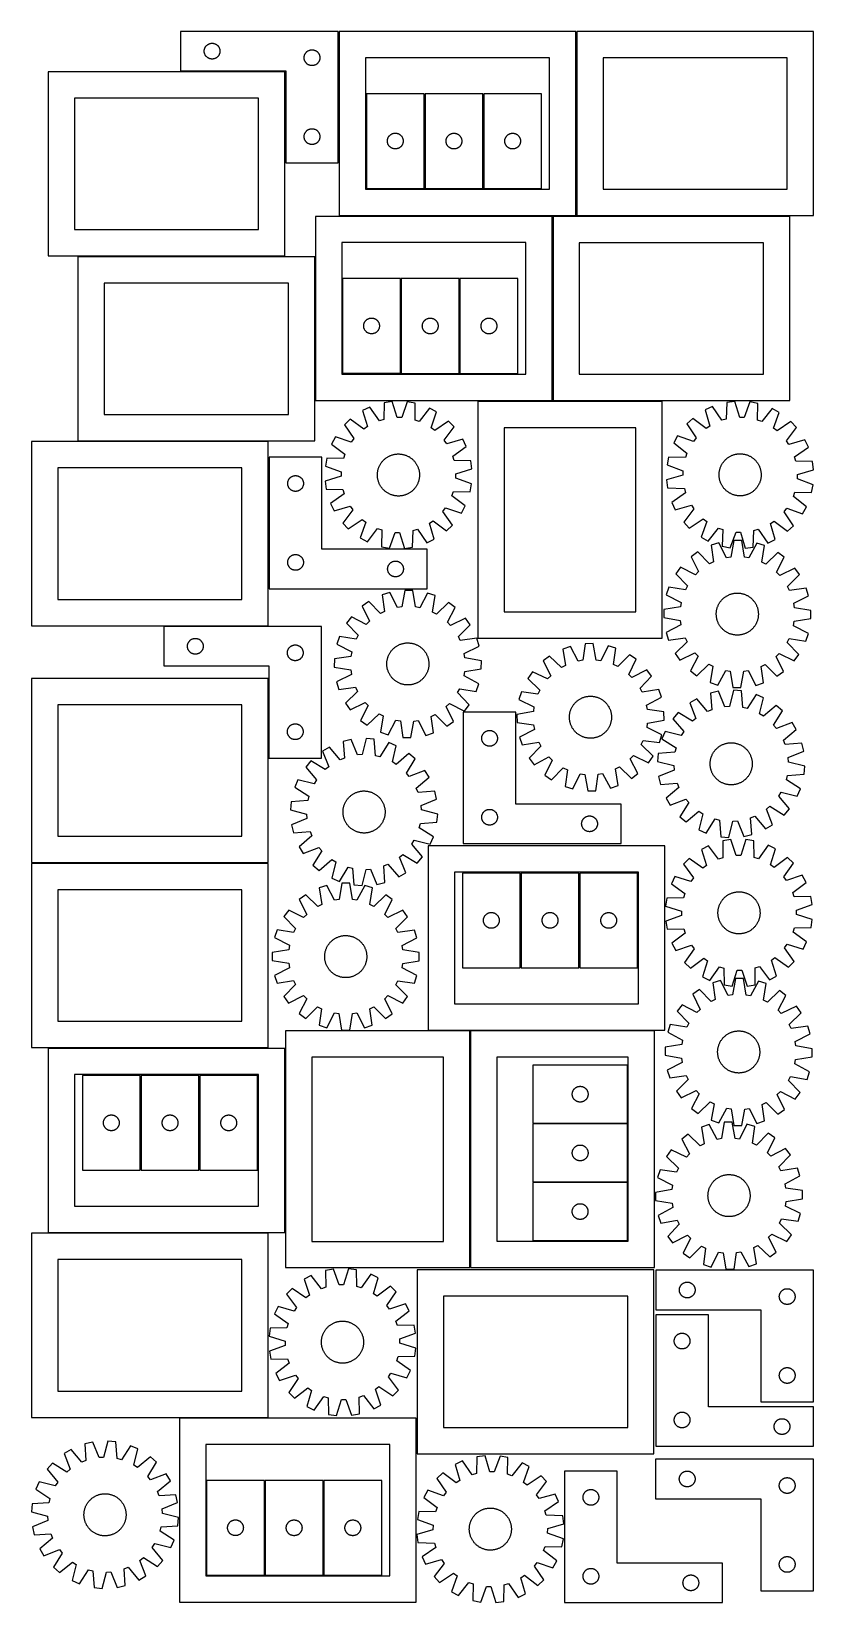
# Model space of a CAD drawing. Header units: millimetres. Extents: x 7 to 1493, y 7 to 2993.
import ezdxf

# ---------------------------------------------------------------- set-up
doc = ezdxf.new("R2010")
doc.units = ezdxf.units.MM
doc.layers.add('CUT', color=7, linetype='CONTINUOUS', true_color=0x000000)

msp = doc.modelspace()

# ---------------------------------------------------------------- linework, layer by layer
at = {"layer": 'CUT'}
for p, q in [((589.964137, 2993.459997), (289.964137, 2993.459997)), ((289.964137, 2993.459997), (289.964137, 2918.459997)), ((589.964137, 2743.459997), (589.964137, 2993.459997)), ((1041.682421, 2993.411634), (591.682421, 2993.411634)), ((591.682421, 2993.411634), (591.682421, 2643.411634)), ((1041.682421, 2643.411634), (1041.682421, 2993.411634)), ((1493.428993, 2993.455867), (1043.428993, 2993.455867)), ((1043.428993, 2993.455867), (1043.428993, 2643.455867)), ((1493.428993, 2643.455867), (1493.428993, 2993.455867)), ((334.984026, 2956.732178), (335.043639, 2957.502311)), ((335.043639, 2957.502311), (335.142819, 2958.268355)), ((335.142819, 2958.268355), (335.281302, 2959.028277)), ((335.281302, 2959.028277), (335.458722, 2959.780063)), ((335.458722, 2959.780063), (335.674607, 2960.521719)), ((335.674607, 2960.521719), (335.928385, 2961.251278)), ((335.928385, 2961.251278), (336.219384, 2961.966805)), ((336.219384, 2961.966805), (336.546831, 2962.666403)), ((336.546831, 2962.666403), (336.909859, 2963.348218)), ((336.909859, 2963.348218), (337.307504, 2964.010439)), ((337.307504, 2964.010439), (337.738712, 2964.651313)), ((337.738712, 2964.651313), (338.20234, 2965.269139)), ((338.20234, 2965.269139), (338.697158, 2965.862278)), ((338.697158, 2965.862278), (339.221855, 2966.429159)), ((339.221855, 2966.429159), (339.775037, 2966.968277)), ((339.775037, 2966.968277), (340.35524, 2967.478203)), ((340.35524, 2967.478203), (340.960923, 2967.957585)), ((340.960923, 2967.957585), (341.590482, 2968.405152)), ((341.590482, 2968.405152), (342.242245, 2968.819716)), ((342.242245, 2968.819716), (342.914486, 2969.200178)), ((342.914486, 2969.200178), (343.605422, 2969.54553)), ((343.605422, 2969.54553), (344.313219, 2969.854856)), ((344.313219, 2969.854856), (345.036002, 2970.127335)), ((345.036002, 2970.127335), (345.771853, 2970.362245)), ((345.771853, 2970.362245), (346.518821, 2970.558962)), ((346.518821, 2970.558962), (347.274926, 2970.716966)), ((347.274926, 2970.716966), (348.038162, 2970.835837)), ((348.038162, 2970.835837), (348.806505, 2970.915259)), ((348.806505, 2970.915259), (349.577919, 2970.955024)), ((349.577919, 2970.955024), (350.350356, 2970.955024)), ((350.350356, 2970.955024), (351.121769, 2970.915259)), ((351.121769, 2970.915259), (351.890113, 2970.835837)), ((351.890113, 2970.835837), (352.653349, 2970.716966)), ((352.653349, 2970.716966), (353.409454, 2970.558962)), ((353.409454, 2970.558962), (354.156422, 2970.362245)), ((354.156422, 2970.362245), (354.892273, 2970.127335)), ((354.892273, 2970.127335), (355.615056, 2969.854856)), ((355.615056, 2969.854856), (356.322853, 2969.54553)), ((356.322853, 2969.54553), (357.013789, 2969.200178)), ((357.013789, 2969.200178), (357.686029, 2968.819716)), ((357.686029, 2968.819716), (358.337793, 2968.405152)), ((358.337793, 2968.405152), (358.967352, 2967.957585)), ((358.967352, 2967.957585), (359.573035, 2967.478203)), ((359.573035, 2967.478203), (360.153237, 2966.968277)), ((360.153237, 2966.968277), (360.70642, 2966.429159)), ((360.70642, 2966.429159), (361.231116, 2965.862278)), ((361.231116, 2965.862278), (361.725935, 2965.269139)), ((361.725935, 2965.269139), (362.189562, 2964.651313)), ((362.189562, 2964.651313), (362.620771, 2964.010439)), ((362.620771, 2964.010439), (363.018416, 2963.348218)), ((363.018416, 2963.348218), (363.381444, 2962.666403)), ((363.381444, 2962.666403), (363.708891, 2961.966805)), ((363.708891, 2961.966805), (363.99989, 2961.251278)), ((363.99989, 2961.251278), (364.253668, 2960.521719)), ((364.253668, 2960.521719), (364.469553, 2959.780063)), ((364.469553, 2959.780063), (364.646973, 2959.028277)), ((364.646973, 2959.028277), (364.785456, 2958.268355)), ((364.785456, 2958.268355), (364.884636, 2957.502311)), ((364.884636, 2957.502311), (364.944249, 2956.732178)), ((533.605422, 2957.04553), (534.313219, 2957.354856)), ((534.313219, 2957.354856), (535.036002, 2957.627335)), ((535.036002, 2957.627335), (535.771853, 2957.862245)), ((535.771853, 2957.862245), (536.518821, 2958.058962)), ((536.518821, 2958.058962), (537.274926, 2958.216966)), ((537.274926, 2958.216966), (538.038162, 2958.335837)), ((538.038162, 2958.335837), (538.806505, 2958.415259)), ((538.806505, 2958.415259), (539.577919, 2958.455024)), ((539.577919, 2958.455024), (540.350356, 2958.455024)), ((540.350356, 2958.455024), (541.121769, 2958.415259)), ((541.121769, 2958.415259), (541.890113, 2958.335837)), ((541.890113, 2958.335837), (542.653349, 2958.216966)), ((542.653349, 2958.216966), (543.409454, 2958.058962)), ((543.409454, 2958.058962), (544.156422, 2957.862245)), ((544.156422, 2957.862245), (544.892273, 2957.627335)), ((544.892273, 2957.627335), (545.615056, 2957.354856)), ((545.615056, 2957.354856), (546.322853, 2957.04553)), ((334.964137, 2955.959997), (334.984026, 2956.732178)), ((334.984026, 2955.187815), (334.964137, 2955.959997)), ((335.043639, 2954.417682), (334.984026, 2955.187815)), ((335.142819, 2953.651638), (335.043639, 2954.417682)), ((335.281302, 2952.891716), (335.142819, 2953.651638)), ((335.458722, 2952.13993), (335.281302, 2952.891716)), ((335.674607, 2951.398274), (335.458722, 2952.13993)), ((335.928385, 2950.668715), (335.674607, 2951.398274)), ((336.219384, 2949.953188), (335.928385, 2950.668715)), ((336.546831, 2949.25359), (336.219384, 2949.953188)), ((336.909859, 2948.571775), (336.546831, 2949.25359)), ((337.307504, 2947.909554), (336.909859, 2948.571775)), ((337.738712, 2947.26868), (337.307504, 2947.909554)), ((338.20234, 2946.650854), (337.738712, 2947.26868)), ((338.697158, 2946.057715), (338.20234, 2946.650854)), ((339.221855, 2945.490834), (338.697158, 2946.057715)), ((339.775037, 2944.951716), (339.221855, 2945.490834)), ((340.35524, 2944.44179), (339.775037, 2944.951716)), ((340.960923, 2943.962408), (340.35524, 2944.44179)), ((341.590482, 2943.514841), (340.960923, 2943.962408)), ((342.242245, 2943.100277), (341.590482, 2943.514841)), ((342.914486, 2942.719815), (342.242245, 2943.100277)), ((343.605422, 2942.374463), (342.914486, 2942.719815)), ((344.313219, 2942.065137), (343.605422, 2942.374463)), ((345.036002, 2941.792658), (344.313219, 2942.065137)), ((345.771853, 2941.557748), (345.036002, 2941.792658)), ((346.518821, 2941.361031), (345.771853, 2941.557748)), ((347.274926, 2941.203027), (346.518821, 2941.361031)), ((348.038162, 2941.084156), (347.274926, 2941.203027)), ((348.806505, 2941.004734), (348.038162, 2941.084156)), ((349.577919, 2940.964969), (348.806505, 2941.004734)), ((350.350356, 2940.964969), (349.577919, 2940.964969)), ((351.121769, 2941.004734), (350.350356, 2940.964969)), ((351.890113, 2941.084156), (351.121769, 2941.004734)), ((352.653349, 2941.203027), (351.890113, 2941.084156)), ((353.409454, 2941.361031), (352.653349, 2941.203027)), ((354.156422, 2941.557748), (353.409454, 2941.361031)), ((354.892273, 2941.792658), (354.156422, 2941.557748)), ((355.615056, 2942.065137), (354.892273, 2941.792658)), ((356.322853, 2942.374463), (355.615056, 2942.065137)), ((357.013789, 2942.719815), (356.322853, 2942.374463)), ((357.686029, 2943.100277), (357.013789, 2942.719815)), ((358.337793, 2943.514841), (357.686029, 2943.100277)), ((358.967352, 2943.962408), (358.337793, 2943.514841)), ((359.573035, 2944.44179), (358.967352, 2943.962408)), ((360.153237, 2944.951716), (359.573035, 2944.44179)), ((360.70642, 2945.490834), (360.153237, 2944.951716)), ((361.231116, 2946.057715), (360.70642, 2945.490834)), ((361.725935, 2946.650854), (361.231116, 2946.057715)), ((362.189562, 2947.26868), (361.725935, 2946.650854)), ((362.620771, 2947.909554), (362.189562, 2947.26868)), ((363.018416, 2948.571775), (362.620771, 2947.909554)), ((363.381444, 2949.25359), (363.018416, 2948.571775)), ((363.708891, 2949.953188), (363.381444, 2949.25359)), ((363.99989, 2950.668715), (363.708891, 2949.953188)), ((364.253668, 2951.398274), (363.99989, 2950.668715)), ((364.469553, 2952.13993), (364.253668, 2951.398274)), ((364.646973, 2952.891716), (364.469553, 2952.13993)), ((364.785456, 2953.651638), (364.646973, 2952.891716)), ((364.884636, 2954.417682), (364.785456, 2953.651638)), ((364.944249, 2955.187815), (364.884636, 2954.417682)), ((364.944249, 2956.732178), (364.964137, 2955.959997)), ((364.964137, 2955.959997), (364.944249, 2955.187815)), ((524.964137, 2943.459997), (524.984026, 2944.232178)), ((524.984026, 2942.687815), (524.964137, 2943.459997)), ((524.984026, 2944.232178), (525.043639, 2945.002311)), ((525.043639, 2941.917682), (524.984026, 2942.687815)), ((525.043639, 2945.002311), (525.142819, 2945.768355)), ((525.142819, 2941.151638), (525.043639, 2941.917682)), ((525.142819, 2945.768355), (525.281302, 2946.528277)), ((525.281302, 2940.391716), (525.142819, 2941.151638)), ((525.281302, 2946.528277), (525.458722, 2947.280063)), ((525.458722, 2939.63993), (525.281302, 2940.391716)), ((525.458722, 2947.280063), (525.674607, 2948.021719)), ((525.674607, 2938.898274), (525.458722, 2939.63993)), ((525.674607, 2948.021719), (525.928385, 2948.751278)), ((525.928385, 2938.168715), (525.674607, 2938.898274)), ((525.928385, 2948.751278), (526.219384, 2949.466805)), ((526.219384, 2937.453188), (525.928385, 2938.168715)), ((526.219384, 2949.466805), (526.546831, 2950.166403)), ((526.546831, 2936.75359), (526.219384, 2937.453188)), ((526.546831, 2950.166403), (526.909859, 2950.848218)), ((526.909859, 2936.071775), (526.546831, 2936.75359)), ((526.909859, 2950.848218), (527.307504, 2951.510439)), ((527.307504, 2935.409554), (526.909859, 2936.071775)), ((527.307504, 2951.510439), (527.738712, 2952.151313)), ((527.738712, 2934.76868), (527.307504, 2935.409554)), ((527.738712, 2952.151313), (528.20234, 2952.769139)), ((528.20234, 2934.150854), (527.738712, 2934.76868)), ((528.20234, 2952.769139), (528.697158, 2953.362278)), ((528.697158, 2933.557715), (528.20234, 2934.150854)), ((528.697158, 2953.362278), (529.221855, 2953.929159)), ((529.221855, 2932.990834), (528.697158, 2933.557715)), ((529.221855, 2953.929159), (529.775037, 2954.468277)), ((529.775037, 2932.451716), (529.221855, 2932.990834)), ((529.775037, 2954.468277), (530.35524, 2954.978203)), ((530.35524, 2931.94179), (529.775037, 2932.451716)), ((530.35524, 2954.978203), (530.960923, 2955.457585)), ((530.960923, 2931.462408), (530.35524, 2931.94179)), ((530.960923, 2955.457585), (531.590482, 2955.905152)), ((531.590482, 2931.014841), (530.960923, 2931.462408)), ((531.590482, 2955.905152), (532.242245, 2956.319716)), ((532.242245, 2930.600277), (531.590482, 2931.014841)), ((532.242245, 2956.319716), (532.914486, 2956.700178)), ((532.914486, 2930.219815), (532.242245, 2930.600277)), ((532.914486, 2956.700178), (533.605422, 2957.04553)), ((533.605422, 2929.874463), (532.914486, 2930.219815)), ((534.313219, 2929.565137), (533.605422, 2929.874463)), ((535.036002, 2929.292658), (534.313219, 2929.565137)), ((535.771853, 2929.057748), (535.036002, 2929.292658)), ((536.518821, 2928.861031), (535.771853, 2929.057748)), ((537.274926, 2928.703027), (536.518821, 2928.861031)), ((538.038162, 2928.584156), (537.274926, 2928.703027)), ((538.806505, 2928.504734), (538.038162, 2928.584156)), ((539.577919, 2928.464969), (538.806505, 2928.504734)), ((540.350356, 2928.464969), (539.577919, 2928.464969)), ((541.121769, 2928.504734), (540.350356, 2928.464969)), ((541.890113, 2928.584156), (541.121769, 2928.504734)), ((542.653349, 2928.703027), (541.890113, 2928.584156)), ((543.409454, 2928.861031), (542.653349, 2928.703027)), ((544.156422, 2929.057748), (543.409454, 2928.861031)), ((544.892273, 2929.292658), (544.156422, 2929.057748)), ((545.615056, 2929.565137), (544.892273, 2929.292658)), ((546.322853, 2929.874463), (545.615056, 2929.565137)), ((546.322853, 2957.04553), (547.013789, 2956.700178)), ((547.013789, 2930.219815), (546.322853, 2929.874463)), ((547.013789, 2956.700178), (547.686029, 2956.319716)), ((547.686029, 2930.600277), (547.013789, 2930.219815)), ((547.686029, 2956.319716), (548.337793, 2955.905152)), ((548.337793, 2931.014841), (547.686029, 2930.600277)), ((548.337793, 2955.905152), (548.967352, 2955.457585)), ((548.967352, 2931.462408), (548.337793, 2931.014841)), ((548.967352, 2955.457585), (549.573035, 2954.978203)), ((549.573035, 2931.94179), (548.967352, 2931.462408)), ((549.573035, 2954.978203), (550.153237, 2954.468277)), ((550.153237, 2932.451716), (549.573035, 2931.94179)), ((550.153237, 2954.468277), (550.70642, 2953.929159)), ((550.70642, 2932.990834), (550.153237, 2932.451716)), ((550.70642, 2953.929159), (551.231116, 2953.362278)), ((551.231116, 2933.557715), (550.70642, 2932.990834)), ((551.231116, 2953.362278), (551.725935, 2952.769139)), ((551.725935, 2934.150854), (551.231116, 2933.557715)), ((551.725935, 2952.769139), (552.189562, 2952.151313)), ((552.189562, 2934.76868), (551.725935, 2934.150854)), ((552.189562, 2952.151313), (552.620771, 2951.510439)), ((552.620771, 2935.409554), (552.189562, 2934.76868)), ((552.620771, 2951.510439), (553.018416, 2950.848218)), ((553.018416, 2936.071775), (552.620771, 2935.409554)), ((553.018416, 2950.848218), (553.381444, 2950.166403)), ((553.381444, 2936.75359), (553.018416, 2936.071775)), ((553.381444, 2950.166403), (553.708891, 2949.466805)), ((553.708891, 2937.453188), (553.381444, 2936.75359)), ((553.708891, 2949.466805), (553.99989, 2948.751278)), ((553.99989, 2938.168715), (553.708891, 2937.453188)), ((553.99989, 2948.751278), (554.253668, 2948.021719)), ((554.253668, 2938.898274), (553.99989, 2938.168715)), ((554.253668, 2948.021719), (554.469553, 2947.280063)), ((554.469553, 2939.63993), (554.253668, 2938.898274)), ((554.469553, 2947.280063), (554.646973, 2946.528277)), ((554.646973, 2940.391716), (554.469553, 2939.63993)), ((554.646973, 2946.528277), (554.785456, 2945.768355)), ((554.785456, 2941.151638), (554.646973, 2940.391716)), ((554.785456, 2945.768355), (554.884636, 2945.002311)), ((554.884636, 2941.917682), (554.785456, 2941.151638)), ((554.884636, 2945.002311), (554.944249, 2944.232178)), ((554.944249, 2942.687815), (554.884636, 2941.917682)), ((554.944249, 2944.232178), (554.964137, 2943.459997)), ((554.964137, 2943.459997), (554.944249, 2942.687815)), ((991.682421, 2943.411634), (641.682421, 2943.411634)), ((641.682421, 2943.411634), (641.682421, 2693.411634)), ((991.682421, 2693.411634), (991.682421, 2943.411634)), ((1443.428993, 2943.455867), (1093.428993, 2943.455867)), ((1093.428993, 2943.455867), (1093.428993, 2693.455867)), ((1443.428993, 2693.455867), (1443.428993, 2943.455867)), ((488.426704, 2916.764704), (38.426704, 2916.764704)), ((38.426704, 2916.764704), (38.426704, 2566.764704)), ((289.964137, 2918.459997), (489.964137, 2918.459997)), ((488.426704, 2566.764704), (488.426704, 2916.764704)), ((489.964137, 2918.459997), (489.964137, 2743.459997)), ((753.254949, 2875.08606), (643.254949, 2875.08606)), ((643.254949, 2875.08606), (643.254949, 2695.08606)), ((753.254949, 2695.08606), (753.254949, 2875.08606)), ((864.775, 2874.982361), (754.775, 2874.982361)), ((754.775, 2874.982361), (754.775, 2694.982361)), ((864.775, 2694.982361), (864.775, 2874.982361)), ((866.377183, 2874.987592), (866.377183, 2694.987592)), ((976.377183, 2874.987592), (866.377183, 2874.987592)), ((976.377183, 2694.987592), (976.377183, 2874.987592)), ((438.426704, 2866.764704), (88.426704, 2866.764704)), ((88.426704, 2866.764704), (88.426704, 2616.764704)), ((438.426704, 2616.764704), (438.426704, 2866.764704)), ((535.036002, 2807.627335), (535.771853, 2807.862245)), ((535.771853, 2807.862245), (536.518821, 2808.058962)), ((536.518821, 2808.058962), (537.274926, 2808.216966)), ((537.274926, 2808.216966), (538.038162, 2808.335837)), ((538.038162, 2808.335837), (538.806505, 2808.415259)), ((538.806505, 2808.415259), (539.577919, 2808.455024)), ((539.577919, 2808.455024), (540.350356, 2808.455024)), ((540.350356, 2808.455024), (541.121769, 2808.415259)), ((541.121769, 2808.415259), (541.890113, 2808.335837)), ((541.890113, 2808.335837), (542.653349, 2808.216966)), ((542.653349, 2808.216966), (543.409454, 2808.058962)), ((543.409454, 2808.058962), (544.156422, 2807.862245)), ((544.156422, 2807.862245), (544.892273, 2807.627335)), ((524.964137, 2793.459997), (524.984026, 2794.232178)), ((524.984026, 2792.687815), (524.964137, 2793.459997)), ((524.984026, 2794.232178), (525.043639, 2795.002311)), ((525.043639, 2791.917682), (524.984026, 2792.687815)), ((525.043639, 2795.002311), (525.142819, 2795.768355)), ((525.142819, 2791.151638), (525.043639, 2791.917682)), ((525.142819, 2795.768355), (525.281302, 2796.528277)), ((525.281302, 2790.391716), (525.142819, 2791.151638)), ((525.281302, 2796.528277), (525.458722, 2797.280063)), ((525.458722, 2789.63993), (525.281302, 2790.391716)), ((525.458722, 2797.280063), (525.674607, 2798.021719)), ((525.674607, 2788.898274), (525.458722, 2789.63993)), ((525.674607, 2798.021719), (525.928385, 2798.751278)), ((525.928385, 2788.168715), (525.674607, 2788.898274)), ((525.928385, 2798.751278), (526.219384, 2799.466805)), ((526.219384, 2787.453188), (525.928385, 2788.168715)), ((526.219384, 2799.466805), (526.546831, 2800.166403)), ((526.546831, 2786.75359), (526.219384, 2787.453188)), ((526.546831, 2800.166403), (526.909859, 2800.848218)), ((526.909859, 2786.071775), (526.546831, 2786.75359)), ((526.909859, 2800.848218), (527.307504, 2801.510439)), ((527.307504, 2785.409554), (526.909859, 2786.071775)), ((527.307504, 2801.510439), (527.738712, 2802.151313)), ((527.738712, 2784.76868), (527.307504, 2785.409554)), ((527.738712, 2802.151313), (528.20234, 2802.769139)), ((528.20234, 2784.150854), (527.738712, 2784.76868)), ((528.20234, 2802.769139), (528.697158, 2803.362278)), ((528.697158, 2783.557715), (528.20234, 2784.150854)), ((528.697158, 2803.362278), (529.221855, 2803.929159)), ((529.221855, 2782.990834), (528.697158, 2783.557715)), ((529.221855, 2803.929159), (529.775037, 2804.468277)), ((529.775037, 2782.451716), (529.221855, 2782.990834)), ((529.775037, 2804.468277), (530.35524, 2804.978203)), ((530.35524, 2781.94179), (529.775037, 2782.451716)), ((530.35524, 2804.978203), (530.960923, 2805.457585)), ((530.960923, 2781.462408), (530.35524, 2781.94179)), ((530.960923, 2805.457585), (531.590482, 2805.905152)), ((531.590482, 2781.014841), (530.960923, 2781.462408)), ((531.590482, 2805.905152), (532.242245, 2806.319716)), ((532.242245, 2780.600277), (531.590482, 2781.014841)), ((532.242245, 2806.319716), (532.914486, 2806.700178)), ((532.914486, 2780.219815), (532.242245, 2780.600277)), ((532.914486, 2806.700178), (533.605422, 2807.04553)), ((533.605422, 2779.874463), (532.914486, 2780.219815)), ((533.605422, 2807.04553), (534.313219, 2807.354856)), ((534.313219, 2779.565137), (533.605422, 2779.874463)), ((534.313219, 2807.354856), (535.036002, 2807.627335)), ((535.036002, 2779.292658), (534.313219, 2779.565137)), ((535.771853, 2779.057748), (535.036002, 2779.292658)), ((536.518821, 2778.861031), (535.771853, 2779.057748)), ((537.274926, 2778.703027), (536.518821, 2778.861031)), ((538.038162, 2778.584156), (537.274926, 2778.703027)), ((538.806505, 2778.504734), (538.038162, 2778.584156)), ((539.577919, 2778.464969), (538.806505, 2778.504734)), ((540.350356, 2778.464969), (539.577919, 2778.464969)), ((541.121769, 2778.504734), (540.350356, 2778.464969)), ((541.890113, 2778.584156), (541.121769, 2778.504734)), ((542.653349, 2778.703027), (541.890113, 2778.584156)), ((543.409454, 2778.861031), (542.653349, 2778.703027)), ((544.156422, 2779.057748), (543.409454, 2778.861031)), ((544.892273, 2779.292658), (544.156422, 2779.057748)), ((544.892273, 2807.627335), (545.615056, 2807.354856)), ((545.615056, 2779.565137), (544.892273, 2779.292658)), ((545.615056, 2807.354856), (546.322853, 2807.04553)), ((546.322853, 2779.874463), (545.615056, 2779.565137)), ((546.322853, 2807.04553), (547.013789, 2806.700178)), ((547.013789, 2780.219815), (546.322853, 2779.874463)), ((547.013789, 2806.700178), (547.686029, 2806.319716)), ((547.686029, 2780.600277), (547.013789, 2780.219815)), ((547.686029, 2806.319716), (548.337793, 2805.905152)), ((548.337793, 2781.014841), (547.686029, 2780.600277)), ((548.337793, 2805.905152), (548.967352, 2805.457585)), ((548.967352, 2781.462408), (548.337793, 2781.014841)), ((548.967352, 2805.457585), (549.573035, 2804.978203)), ((549.573035, 2781.94179), (548.967352, 2781.462408)), ((549.573035, 2804.978203), (550.153237, 2804.468277)), ((550.153237, 2782.451716), (549.573035, 2781.94179)), ((550.153237, 2804.468277), (550.70642, 2803.929159)), ((550.70642, 2782.990834), (550.153237, 2782.451716)), ((550.70642, 2803.929159), (551.231116, 2803.362278)), ((551.231116, 2783.557715), (550.70642, 2782.990834)), ((551.231116, 2803.362278), (551.725935, 2802.769139)), ((551.725935, 2784.150854), (551.231116, 2783.557715)), ((551.725935, 2802.769139), (552.189562, 2802.151313)), ((552.189562, 2784.76868), (551.725935, 2784.150854)), ((552.189562, 2802.151313), (552.620771, 2801.510439)), ((552.620771, 2785.409554), (552.189562, 2784.76868)), ((552.620771, 2801.510439), (553.018416, 2800.848218)), ((553.018416, 2786.071775), (552.620771, 2785.409554)), ((553.018416, 2800.848218), (553.381444, 2800.166403)), ((553.381444, 2786.75359), (553.018416, 2786.071775)), ((553.381444, 2800.166403), (553.708891, 2799.466805)), ((553.708891, 2787.453188), (553.381444, 2786.75359)), ((553.708891, 2799.466805), (553.99989, 2798.751278)), ((553.99989, 2788.168715), (553.708891, 2787.453188)), ((553.99989, 2798.751278), (554.253668, 2798.021719)), ((554.253668, 2788.898274), (553.99989, 2788.168715)), ((554.253668, 2798.021719), (554.469553, 2797.280063)), ((554.469553, 2789.63993), (554.253668, 2788.898274)), ((554.469553, 2797.280063), (554.646973, 2796.528277)), ((554.646973, 2790.391716), (554.469553, 2789.63993)), ((554.646973, 2796.528277), (554.785456, 2795.768355)), ((554.785456, 2791.151638), (554.646973, 2790.391716)), ((554.785456, 2795.768355), (554.884636, 2795.002311)), ((554.884636, 2791.917682), (554.785456, 2791.151638)), ((554.884636, 2795.002311), (554.944249, 2794.232178)), ((554.944249, 2792.687815), (554.884636, 2791.917682)), ((554.944249, 2794.232178), (554.964137, 2793.459997)), ((554.964137, 2793.459997), (554.944249, 2792.687815)), ((683.259922, 2785.472278), (683.299687, 2786.243692)), ((683.259922, 2784.699841), (683.259922, 2785.472278)), ((683.299687, 2783.928428), (683.259922, 2784.699841)), ((683.299687, 2786.243692), (683.379109, 2787.012035)), ((683.379109, 2783.160084), (683.299687, 2783.928428)), ((683.379109, 2787.012035), (683.49798, 2787.775271)), ((683.49798, 2782.396848), (683.379109, 2783.160084)), ((683.49798, 2787.775271), (683.655984, 2788.531376)), ((683.655984, 2781.640744), (683.49798, 2782.396848)), ((683.655984, 2788.531376), (683.852701, 2789.278344)), ((683.852701, 2780.893775), (683.655984, 2781.640744)), ((683.852701, 2789.278344), (684.087611, 2790.014195)), ((684.087611, 2780.157924), (683.852701, 2780.893775)), ((684.087611, 2790.014195), (684.36009, 2790.736978)), ((684.36009, 2779.435141), (684.087611, 2780.157924)), ((684.36009, 2790.736978), (684.669416, 2791.444776)), ((684.669416, 2778.727344), (684.36009, 2779.435141)), ((684.669416, 2791.444776), (685.014767, 2792.135711)), ((685.014767, 2778.036409), (684.669416, 2778.727344)), ((685.014767, 2792.135711), (685.39523, 2792.807952)), ((685.39523, 2777.364168), (685.014767, 2778.036409)), ((685.39523, 2792.807952), (685.809794, 2793.459716)), ((685.809794, 2793.459716), (686.257361, 2794.089274)), ((686.257361, 2794.089274), (686.736743, 2794.694957)), ((686.736743, 2794.694957), (687.246669, 2795.27516)), ((687.246669, 2795.27516), (687.785787, 2795.828343)), ((687.785787, 2795.828343), (688.352668, 2796.353039)), ((688.352668, 2796.353039), (688.945807, 2796.847857)), ((688.945807, 2796.847857), (689.563633, 2797.311485)), ((689.563633, 2797.311485), (690.204507, 2797.742693)), ((690.204507, 2797.742693), (690.866728, 2798.140338)), ((690.866728, 2798.140338), (691.548543, 2798.503366)), ((691.548543, 2798.503366), (692.248141, 2798.830813)), ((692.248141, 2798.830813), (692.963668, 2799.121812)), ((692.963668, 2799.121812), (693.693227, 2799.37559)), ((693.693227, 2799.37559), (694.434883, 2799.591476)), ((694.434883, 2799.591476), (695.186668, 2799.768895)), ((695.186668, 2799.768895), (695.946591, 2799.907378)), ((695.946591, 2799.907378), (696.712635, 2800.006558)), ((696.712635, 2800.006558), (697.482768, 2800.066171)), ((697.482768, 2800.066171), (698.254949, 2800.08606)), ((698.254949, 2800.08606), (699.027131, 2800.066171)), ((699.027131, 2800.066171), (699.797264, 2800.006558)), ((699.797264, 2800.006558), (700.563308, 2799.907378)), ((700.563308, 2799.907378), (701.32323, 2799.768895)), ((701.32323, 2799.768895), (702.075016, 2799.591476)), ((702.075016, 2799.591476), (702.816672, 2799.37559)), ((702.816672, 2799.37559), (703.546231, 2799.121812)), ((703.546231, 2799.121812), (704.261758, 2798.830813)), ((704.261758, 2798.830813), (704.961356, 2798.503366)), ((704.961356, 2798.503366), (705.64317, 2798.140338)), ((705.64317, 2798.140338), (706.305392, 2797.742693)), ((706.305392, 2797.742693), (706.946266, 2797.311485)), ((706.946266, 2797.311485), (707.564092, 2796.847857)), ((707.564092, 2796.847857), (708.157231, 2796.353039)), ((708.157231, 2796.353039), (708.724112, 2795.828343)), ((708.724112, 2795.828343), (709.26323, 2795.27516)), ((709.26323, 2795.27516), (709.773156, 2794.694957)), ((709.773156, 2794.694957), (710.252538, 2794.089274)), ((710.252538, 2794.089274), (710.700105, 2793.459716)), ((710.700105, 2793.459716), (711.114669, 2792.807952)), ((711.114669, 2792.807952), (711.495131, 2792.135711)), ((711.495131, 2778.036409), (711.114669, 2777.364168)), ((711.495131, 2792.135711), (711.840483, 2791.444776)), ((711.840483, 2778.727344), (711.495131, 2778.036409)), ((711.840483, 2791.444776), (712.149809, 2790.736978)), ((712.149809, 2779.435141), (711.840483, 2778.727344)), ((712.149809, 2790.736978), (712.422288, 2790.014195)), ((712.422288, 2780.157924), (712.149809, 2779.435141)), ((712.422288, 2790.014195), (712.657198, 2789.278344)), ((712.657198, 2780.893775), (712.422288, 2780.157924)), ((712.657198, 2789.278344), (712.853915, 2788.531376)), ((712.853915, 2781.640744), (712.657198, 2780.893775)), ((712.853915, 2788.531376), (713.011919, 2787.775271)), ((713.011919, 2782.396848), (712.853915, 2781.640744)), ((713.011919, 2787.775271), (713.13079, 2787.012035)), ((713.13079, 2783.160084), (713.011919, 2782.396848)), ((713.13079, 2787.012035), (713.210212, 2786.243692)), ((713.210212, 2783.928428), (713.13079, 2783.160084)), ((713.210212, 2786.243692), (713.249976, 2785.472278)), ((713.249976, 2784.699841), (713.210212, 2783.928428)), ((713.249976, 2785.472278), (713.249976, 2784.699841)), ((794.779972, 2785.36858), (794.819737, 2786.139993)), ((794.779972, 2784.596142), (794.779972, 2785.36858)), ((794.819737, 2783.824729), (794.779972, 2784.596142)), ((794.819737, 2786.139993), (794.899159, 2786.908336)), ((794.899159, 2783.056386), (794.819737, 2783.824729)), ((794.899159, 2786.908336), (795.01803, 2787.671572)), ((795.01803, 2782.29315), (794.899159, 2783.056386)), ((795.01803, 2787.671572), (795.176034, 2788.427677)), ((795.176034, 2781.537045), (795.01803, 2782.29315)), ((795.176034, 2788.427677), (795.372751, 2789.174645)), ((795.372751, 2780.790076), (795.176034, 2781.537045)), ((795.372751, 2789.174645), (795.607661, 2789.910497)), ((795.607661, 2780.054225), (795.372751, 2780.790076)), ((795.607661, 2789.910497), (795.88014, 2790.633279)), ((795.88014, 2779.331443), (795.607661, 2780.054225)), ((795.88014, 2790.633279), (796.189466, 2791.341077)), ((796.189466, 2778.623645), (795.88014, 2779.331443)), ((796.189466, 2791.341077), (796.534818, 2792.032012)), ((796.534818, 2777.93271), (796.189466, 2778.623645)), ((796.534818, 2792.032012), (796.91528, 2792.704253)), ((796.91528, 2777.260469), (796.534818, 2777.93271)), ((796.91528, 2792.704253), (797.329844, 2793.356017)), ((797.329844, 2793.356017), (797.777411, 2793.985575)), ((797.777411, 2793.985575), (798.256793, 2794.591259)), ((798.256793, 2794.591259), (798.766719, 2795.171461)), ((798.766719, 2795.171461), (799.305837, 2795.724644)), ((799.305837, 2795.724644), (799.872718, 2796.24934)), ((799.872718, 2796.24934), (800.465857, 2796.744158)), ((800.465857, 2796.744158), (801.083683, 2797.207786)), ((801.083683, 2797.207786), (801.724557, 2797.638994)), ((801.724557, 2797.638994), (802.386778, 2798.03664)), ((802.386778, 2798.03664), (803.068593, 2798.399667)), ((803.068593, 2798.399667), (803.768191, 2798.727115)), ((803.768191, 2798.727115), (804.483718, 2799.018113)), ((804.483718, 2799.018113), (805.213277, 2799.271892)), ((805.213277, 2799.271892), (805.954933, 2799.487777)), ((805.954933, 2799.487777), (806.706719, 2799.665196)), ((806.706719, 2799.665196), (807.466641, 2799.803679)), ((807.466641, 2799.803679), (808.232685, 2799.902859)), ((808.232685, 2799.902859), (809.002818, 2799.962472)), ((809.002818, 2799.962472), (809.775, 2799.982361)), ((809.775, 2799.982361), (810.547181, 2799.962472)), ((810.547181, 2799.962472), (811.317314, 2799.902859)), ((811.317314, 2799.902859), (812.083358, 2799.803679)), ((812.083358, 2799.803679), (812.843281, 2799.665196)), ((812.843281, 2799.665196), (813.595066, 2799.487777)), ((813.595066, 2799.487777), (814.336722, 2799.271892)), ((814.336722, 2799.271892), (815.066281, 2799.018113)), ((815.066281, 2799.018113), (815.781808, 2798.727115)), ((815.781808, 2798.727115), (816.481406, 2798.399667)), ((816.481406, 2798.399667), (817.163221, 2798.03664)), ((817.163221, 2798.03664), (817.825442, 2797.638994)), ((817.825442, 2797.638994), (818.466316, 2797.207786)), ((818.466316, 2797.207786), (819.084142, 2796.744158)), ((819.084142, 2796.744158), (819.677281, 2796.24934)), ((819.677281, 2796.24934), (820.244162, 2795.724644)), ((820.244162, 2795.724644), (820.78328, 2795.171461)), ((820.78328, 2795.171461), (821.293206, 2794.591259)), ((821.293206, 2794.591259), (821.772588, 2793.985575)), ((821.772588, 2793.985575), (822.220155, 2793.356017)), ((822.220155, 2793.356017), (822.634719, 2792.704253)), ((822.634719, 2792.704253), (823.015181, 2792.032012)), ((823.015181, 2777.93271), (822.634719, 2777.260469)), ((823.015181, 2792.032012), (823.360533, 2791.341077)), ((823.360533, 2778.623645), (823.015181, 2777.93271)), ((823.360533, 2791.341077), (823.669859, 2790.633279)), ((823.669859, 2779.331443), (823.360533, 2778.623645)), ((823.669859, 2790.633279), (823.942338, 2789.910497)), ((823.942338, 2780.054225), (823.669859, 2779.331443)), ((823.942338, 2789.910497), (824.177248, 2789.174645)), ((824.177248, 2780.790076), (823.942338, 2780.054225)), ((824.177248, 2789.174645), (824.373965, 2788.427677)), ((824.373965, 2781.537045), (824.177248, 2780.790076)), ((824.373965, 2788.427677), (824.531969, 2787.671572)), ((824.531969, 2782.29315), (824.373965, 2781.537045)), ((824.531969, 2787.671572), (824.65084, 2786.908336)), ((824.65084, 2783.056386), (824.531969, 2782.29315)), ((824.65084, 2786.908336), (824.730262, 2786.139993)), ((824.730262, 2783.824729), (824.65084, 2783.056386)), ((824.730262, 2786.139993), (824.770027, 2785.36858)), ((824.770027, 2784.596142), (824.730262, 2783.824729)), ((824.770027, 2785.36858), (824.770027, 2784.596142)), ((906.382156, 2785.37381), (906.42192, 2786.145224)), ((906.382156, 2784.601373), (906.382156, 2785.37381)), ((906.42192, 2783.82996), (906.382156, 2784.601373)), ((906.42192, 2786.145224), (906.501343, 2786.913567)), ((906.501343, 2783.061616), (906.42192, 2783.82996)), ((906.501343, 2786.913567), (906.620213, 2787.676803)), ((906.620213, 2782.29838), (906.501343, 2783.061616)), ((906.620213, 2787.676803), (906.778217, 2788.432908)), ((906.778217, 2781.542276), (906.620213, 2782.29838)), ((906.778217, 2788.432908), (906.974935, 2789.179876)), ((906.974935, 2780.795307), (906.778217, 2781.542276)), ((906.974935, 2789.179876), (907.209844, 2789.915727)), ((907.209844, 2780.059456), (906.974935, 2780.795307)), ((907.209844, 2789.915727), (907.482323, 2790.63851)), ((907.482323, 2779.336673), (907.209844, 2780.059456)), ((907.482323, 2790.63851), (907.791649, 2791.346308)), ((907.791649, 2778.628876), (907.482323, 2779.336673)), ((907.791649, 2791.346308), (908.137001, 2792.037243)), ((908.137001, 2777.937941), (907.791649, 2778.628876)), ((908.137001, 2792.037243), (908.517463, 2792.709484)), ((908.517463, 2777.2657), (908.137001, 2777.937941)), ((908.517463, 2792.709484), (908.932027, 2793.361248)), ((908.932027, 2793.361248), (909.379594, 2793.990806)), ((909.379594, 2793.990806), (909.858976, 2794.596489)), ((909.858976, 2794.596489), (910.368902, 2795.176692)), ((910.368902, 2795.176692), (910.90802, 2795.729874)), ((910.90802, 2795.729874), (911.474901, 2796.254571)), ((911.474901, 2796.254571), (912.06804, 2796.749389)), ((912.06804, 2796.749389), (912.685866, 2797.213017)), ((912.685866, 2797.213017), (913.32674, 2797.644225)), ((913.32674, 2797.644225), (913.988962, 2798.04187)), ((913.988962, 2798.04187), (914.670776, 2798.404898)), ((914.670776, 2798.404898), (915.370374, 2798.732345)), ((915.370374, 2798.732345), (916.085901, 2799.023344)), ((916.085901, 2799.023344), (916.81546, 2799.277122)), ((916.81546, 2799.277122), (917.557116, 2799.493008)), ((917.557116, 2799.493008), (918.308902, 2799.670427)), ((918.308902, 2799.670427), (919.068824, 2799.80891)), ((919.068824, 2799.80891), (919.834868, 2799.90809)), ((919.834868, 2799.90809), (920.605001, 2799.967703)), ((920.605001, 2799.967703), (921.377183, 2799.987592)), ((921.377183, 2799.987592), (922.149364, 2799.967703)), ((922.149364, 2799.967703), (922.919498, 2799.90809)), ((922.919498, 2799.90809), (923.685541, 2799.80891)), ((923.685541, 2799.80891), (924.445464, 2799.670427)), ((924.445464, 2799.670427), (925.197249, 2799.493008)), ((925.197249, 2799.493008), (925.938905, 2799.277122)), ((925.938905, 2799.277122), (926.668464, 2799.023344)), ((926.668464, 2799.023344), (927.383991, 2798.732345)), ((927.383991, 2798.732345), (928.08359, 2798.404898)), ((928.08359, 2798.404898), (928.765404, 2798.04187)), ((928.765404, 2798.04187), (929.427626, 2797.644225)), ((929.427626, 2797.644225), (930.068499, 2797.213017)), ((930.068499, 2797.213017), (930.686325, 2796.749389)), ((930.686325, 2796.749389), (931.279464, 2796.254571)), ((931.279464, 2796.254571), (931.846345, 2795.729874)), ((931.846345, 2795.729874), (932.385463, 2795.176692)), ((932.385463, 2795.176692), (932.895389, 2794.596489)), ((932.895389, 2794.596489), (933.374771, 2793.990806)), ((933.374771, 2793.990806), (933.822338, 2793.361248)), ((933.822338, 2793.361248), (934.236902, 2792.709484)), ((934.236902, 2792.709484), (934.617365, 2792.037243)), ((934.617365, 2777.937941), (934.236902, 2777.2657)), ((934.617365, 2792.037243), (934.962717, 2791.346308)), ((934.962717, 2778.628876), (934.617365, 2777.937941)), ((934.962717, 2791.346308), (935.272042, 2790.63851)), ((935.272042, 2779.336673), (934.962717, 2778.628876)), ((935.272042, 2790.63851), (935.544521, 2789.915727)), ((935.544521, 2780.059456), (935.272042, 2779.336673)), ((935.544521, 2789.915727), (935.779431, 2789.179876)), ((935.779431, 2780.795307), (935.544521, 2780.059456)), ((935.779431, 2789.179876), (935.976148, 2788.432908)), ((935.976148, 2781.542276), (935.779431, 2780.795307)), ((935.976148, 2788.432908), (936.134152, 2787.676803)), ((936.134152, 2782.29838), (935.976148, 2781.542276)), ((936.134152, 2787.676803), (936.253023, 2786.913567)), ((936.253023, 2783.061616), (936.134152, 2782.29838)), ((936.253023, 2786.913567), (936.332446, 2786.145224)), ((936.332446, 2783.82996), (936.253023, 2783.061616)), ((936.332446, 2786.145224), (936.37221, 2785.37381)), ((936.37221, 2784.601373), (936.332446, 2783.82996)), ((936.37221, 2785.37381), (936.37221, 2784.601373)), ((685.809794, 2776.712404), (685.39523, 2777.364168)), ((686.257361, 2776.082845), (685.809794, 2776.712404)), ((686.736743, 2775.477162), (686.257361, 2776.082845)), ((687.246669, 2774.89696), (686.736743, 2775.477162)), ((687.785787, 2774.343777), (687.246669, 2774.89696)), ((688.352668, 2773.819081), (687.785787, 2774.343777)), ((688.945807, 2773.324263), (688.352668, 2773.819081)), ((689.563633, 2772.860635), (688.945807, 2773.324263)), ((690.204507, 2772.429426), (689.563633, 2772.860635)), ((690.866728, 2772.031781), (690.204507, 2772.429426)), ((691.548543, 2771.668753), (690.866728, 2772.031781)), ((692.248141, 2771.341306), (691.548543, 2771.668753)), ((692.963668, 2771.050307), (692.248141, 2771.341306)), ((693.693227, 2770.796529), (692.963668, 2771.050307)), ((694.434883, 2770.580644), (693.693227, 2770.796529)), ((695.186668, 2770.403224), (694.434883, 2770.580644)), ((695.946591, 2770.264741), (695.186668, 2770.403224)), ((696.712635, 2770.165562), (695.946591, 2770.264741)), ((697.482768, 2770.105948), (696.712635, 2770.165562)), ((698.254949, 2770.08606), (697.482768, 2770.105948)), ((699.027131, 2770.105948), (698.254949, 2770.08606)), ((699.797264, 2770.165562), (699.027131, 2770.105948)), ((700.563308, 2770.264741), (699.797264, 2770.165562)), ((701.32323, 2770.403224), (700.563308, 2770.264741)), ((702.075016, 2770.580644), (701.32323, 2770.403224)), ((702.816672, 2770.796529), (702.075016, 2770.580644)), ((703.546231, 2771.050307), (702.816672, 2770.796529)), ((704.261758, 2771.341306), (703.546231, 2771.050307)), ((704.961356, 2771.668753), (704.261758, 2771.341306)), ((705.64317, 2772.031781), (704.961356, 2771.668753)), ((706.305392, 2772.429426), (705.64317, 2772.031781)), ((706.946266, 2772.860635), (706.305392, 2772.429426)), ((707.564092, 2773.324263), (706.946266, 2772.860635)), ((708.157231, 2773.819081), (707.564092, 2773.324263)), ((708.724112, 2774.343777), (708.157231, 2773.819081)), ((709.26323, 2774.89696), (708.724112, 2774.343777)), ((709.773156, 2775.477162), (709.26323, 2774.89696)), ((710.252538, 2776.082845), (709.773156, 2775.477162)), ((710.700105, 2776.712404), (710.252538, 2776.082845)), ((711.114669, 2777.364168), (710.700105, 2776.712404)), ((797.329844, 2776.608705), (796.91528, 2777.260469)), ((797.777411, 2775.979147), (797.329844, 2776.608705)), ((798.256793, 2775.373463), (797.777411, 2775.979147)), ((798.766719, 2774.793261), (798.256793, 2775.373463)), ((799.305837, 2774.240078), (798.766719, 2774.793261)), ((799.872718, 2773.715382), (799.305837, 2774.240078)), ((800.465857, 2773.220564), (799.872718, 2773.715382)), ((801.083683, 2772.756936), (800.465857, 2773.220564)), ((801.724557, 2772.325728), (801.083683, 2772.756936)), ((802.386778, 2771.928082), (801.724557, 2772.325728)), ((803.068593, 2771.565055), (802.386778, 2771.928082)), ((803.768191, 2771.237607), (803.068593, 2771.565055)), ((804.483718, 2770.946609), (803.768191, 2771.237607)), ((805.213277, 2770.69283), (804.483718, 2770.946609)), ((805.954933, 2770.476945), (805.213277, 2770.69283)), ((806.706719, 2770.299526), (805.954933, 2770.476945)), ((807.466641, 2770.161043), (806.706719, 2770.299526)), ((808.232685, 2770.061863), (807.466641, 2770.161043)), ((809.002818, 2770.00225), (808.232685, 2770.061863)), ((809.775, 2769.982361), (809.002818, 2770.00225)), ((810.547181, 2770.00225), (809.775, 2769.982361)), ((811.317314, 2770.061863), (810.547181, 2770.00225)), ((812.083358, 2770.161043), (811.317314, 2770.061863)), ((812.843281, 2770.299526), (812.083358, 2770.161043)), ((813.595066, 2770.476945), (812.843281, 2770.299526)), ((814.336722, 2770.69283), (813.595066, 2770.476945)), ((815.066281, 2770.946609), (814.336722, 2770.69283)), ((815.781808, 2771.237607), (815.066281, 2770.946609)), ((816.481406, 2771.565055), (815.781808, 2771.237607)), ((817.163221, 2771.928082), (816.481406, 2771.565055)), ((817.825442, 2772.325728), (817.163221, 2771.928082)), ((818.466316, 2772.756936), (817.825442, 2772.325728)), ((819.084142, 2773.220564), (818.466316, 2772.756936)), ((819.677281, 2773.715382), (819.084142, 2773.220564)), ((820.244162, 2774.240078), (819.677281, 2773.715382)), ((820.78328, 2774.793261), (820.244162, 2774.240078)), ((821.293206, 2775.373463), (820.78328, 2774.793261)), ((821.772588, 2775.979147), (821.293206, 2775.373463)), ((822.220155, 2776.608705), (821.772588, 2775.979147)), ((822.634719, 2777.260469), (822.220155, 2776.608705)), ((908.932027, 2776.613936), (908.517463, 2777.2657)), ((909.379594, 2775.984377), (908.932027, 2776.613936)), ((909.858976, 2775.378694), (909.379594, 2775.984377)), ((910.368902, 2774.798492), (909.858976, 2775.378694)), ((910.90802, 2774.245309), (910.368902, 2774.798492)), ((911.474901, 2773.720613), (910.90802, 2774.245309)), ((912.06804, 2773.225795), (911.474901, 2773.720613)), ((912.685866, 2772.762167), (912.06804, 2773.225795)), ((913.32674, 2772.330958), (912.685866, 2772.762167)), ((913.988962, 2771.933313), (913.32674, 2772.330958)), ((914.670776, 2771.570285), (913.988962, 2771.933313)), ((915.370374, 2771.242838), (914.670776, 2771.570285)), ((916.085901, 2770.951839), (915.370374, 2771.242838)), ((916.81546, 2770.698061), (916.085901, 2770.951839)), ((917.557116, 2770.482176), (916.81546, 2770.698061)), ((918.308902, 2770.304756), (917.557116, 2770.482176)), ((919.068824, 2770.166273), (918.308902, 2770.304756)), ((919.834868, 2770.067094), (919.068824, 2770.166273)), ((920.605001, 2770.00748), (919.834868, 2770.067094)), ((921.377183, 2769.987592), (920.605001, 2770.00748)), ((922.149364, 2770.00748), (921.377183, 2769.987592)), ((922.919498, 2770.067094), (922.149364, 2770.00748)), ((923.685541, 2770.166273), (922.919498, 2770.067094)), ((924.445464, 2770.304756), (923.685541, 2770.166273)), ((925.197249, 2770.482176), (924.445464, 2770.304756)), ((925.938905, 2770.698061), (925.197249, 2770.482176)), ((926.668464, 2770.951839), (925.938905, 2770.698061)), ((927.383991, 2771.242838), (926.668464, 2770.951839)), ((928.08359, 2771.570285), (927.383991, 2771.242838)), ((928.765404, 2771.933313), (928.08359, 2771.570285)), ((929.427626, 2772.330958), (928.765404, 2771.933313)), ((930.068499, 2772.762167), (929.427626, 2772.330958)), ((930.686325, 2773.225795), (930.068499, 2772.762167)), ((931.279464, 2773.720613), (930.686325, 2773.225795)), ((931.846345, 2774.245309), (931.279464, 2773.720613)), ((932.385463, 2774.798492), (931.846345, 2774.245309)), ((932.895389, 2775.378694), (932.385463, 2774.798492)), ((933.374771, 2775.984377), (932.895389, 2775.378694)), ((933.822338, 2776.613936), (933.374771, 2775.984377)), ((934.236902, 2777.2657), (933.822338, 2776.613936)), ((489.964137, 2743.459997), (589.964137, 2743.459997)), ((641.682421, 2693.411634), (991.682421, 2693.411634)), ((643.254949, 2695.08606), (753.254949, 2695.08606)), ((754.775, 2694.982361), (864.775, 2694.982361)), ((866.377183, 2694.987592), (976.377183, 2694.987592)), ((1093.428993, 2693.455867), (1443.428993, 2693.455867)), ((996.571275, 2641.869398), (546.571275, 2641.869398)), ((546.571275, 2641.869398), (546.571275, 2291.869398)), ((591.682421, 2643.411634), (1041.682421, 2643.411634)), ((996.571275, 2291.869398), (996.571275, 2641.869398)), ((1448.135963, 2641.682917), (998.135963, 2641.682917)), ((998.135963, 2641.682917), (998.135963, 2291.682917)), ((1043.428993, 2643.455867), (1493.428993, 2643.455867)), ((1448.135963, 2291.682917), (1448.135963, 2641.682917)), ((88.426704, 2616.764704), (438.426704, 2616.764704)), ((946.571275, 2591.869398), (596.571275, 2591.869398)), ((596.571275, 2591.869398), (596.571275, 2341.869398)), ((946.571275, 2341.869398), (946.571275, 2591.869398)), ((1398.135963, 2591.682917), (1048.135963, 2591.682917)), ((1048.135963, 2591.682917), (1048.135963, 2341.682917)), ((1398.135963, 2341.682917), (1398.135963, 2591.682917)), ((38.426704, 2566.764704), (488.426704, 2566.764704)), ((545.053413, 2565.163874), (95.053413, 2565.163874)), ((95.053413, 2565.163874), (95.053413, 2215.163874)), ((545.053413, 2215.163874), (545.053413, 2565.163874)), ((495.053413, 2515.163874), (145.053413, 2515.163874)), ((145.053413, 2515.163874), (145.053413, 2265.163874)), ((495.053413, 2265.163874), (495.053413, 2515.163874)), ((708.143804, 2523.543823), (598.143804, 2523.543823)), ((598.143804, 2523.543823), (598.143804, 2343.543823)), ((708.143804, 2343.543823), (708.143804, 2523.543823)), ((819.663854, 2523.440125), (709.663854, 2523.440125)), ((709.663854, 2523.440125), (709.663854, 2343.440125)), ((819.663854, 2343.440125), (819.663854, 2523.440125)), ((821.266038, 2523.445355), (821.266038, 2343.445355)), ((931.266038, 2523.445355), (821.266038, 2523.445355)), ((931.266038, 2343.445355), (931.266038, 2523.445355)), ((638.148777, 2433.930042), (638.188542, 2434.701455)), ((638.148777, 2433.157605), (638.148777, 2433.930042)), ((638.188542, 2432.386191), (638.148777, 2433.157605)), ((638.188542, 2434.701455), (638.267964, 2435.469799)), ((638.267964, 2431.617848), (638.188542, 2432.386191)), ((638.267964, 2435.469799), (638.386835, 2436.233035)), ((638.386835, 2430.854612), (638.267964, 2431.617848)), ((638.386835, 2436.233035), (638.544839, 2436.98914)), ((638.544839, 2430.098507), (638.386835, 2430.854612)), ((638.544839, 2436.98914), (638.741556, 2437.736108)), ((638.741556, 2429.351539), (638.544839, 2430.098507)), ((638.741556, 2437.736108), (638.976466, 2438.471959)), ((638.976466, 2428.615688), (638.741556, 2429.351539)), ((638.976466, 2438.471959), (639.248945, 2439.194742)), ((639.248945, 2427.892905), (638.976466, 2428.615688)), ((639.248945, 2439.194742), (639.55827, 2439.902539)), ((639.55827, 2427.185108), (639.248945, 2427.892905)), ((639.55827, 2439.902539), (639.903622, 2440.593475)), ((639.903622, 2426.494172), (639.55827, 2427.185108)), ((639.903622, 2440.593475), (640.284085, 2441.265715)), ((640.284085, 2425.821931), (639.903622, 2426.494172)), ((640.284085, 2441.265715), (640.698649, 2441.917479)), ((640.698649, 2425.170168), (640.284085, 2425.821931)), ((640.698649, 2441.917479), (641.146216, 2442.547038)), ((641.146216, 2424.540609), (640.698649, 2425.170168)), ((641.146216, 2442.547038), (641.625598, 2443.152721)), ((641.625598, 2423.934926), (641.146216, 2424.540609)), ((641.625598, 2443.152721), (642.135524, 2443.732923)), ((642.135524, 2423.354723), (641.625598, 2423.934926)), ((642.135524, 2443.732923), (642.674642, 2444.286106)), ((642.674642, 2422.801541), (642.135524, 2423.354723)), ((642.674642, 2444.286106), (643.241523, 2444.810802)), ((643.241523, 2422.276844), (642.674642, 2422.801541)), ((643.241523, 2444.810802), (643.834662, 2445.30562)), ((643.834662, 2421.782026), (643.241523, 2422.276844)), ((643.834662, 2445.30562), (644.452488, 2445.769248)), ((644.452488, 2421.318398), (643.834662, 2421.782026)), ((644.452488, 2445.769248), (645.093362, 2446.200457)), ((645.093362, 2420.88719), (644.452488, 2421.318398)), ((645.093362, 2446.200457), (645.755583, 2446.598102)), ((645.755583, 2420.489545), (645.093362, 2420.88719)), ((645.755583, 2446.598102), (646.437398, 2446.96113)), ((646.437398, 2420.126517), (645.755583, 2420.489545)), ((646.437398, 2446.96113), (647.136996, 2447.288577)), ((647.136996, 2419.79907), (646.437398, 2420.126517)), ((647.136996, 2447.288577), (647.852523, 2447.579576)), ((647.852523, 2419.508071), (647.136996, 2419.79907)), ((647.852523, 2447.579576), (648.582082, 2447.833354)), ((648.582082, 2419.254293), (647.852523, 2419.508071)), ((648.582082, 2447.833354), (649.323738, 2448.049239)), ((649.323738, 2448.049239), (650.075523, 2448.226659)), ((650.075523, 2448.226659), (650.835446, 2448.365142)), ((650.835446, 2448.365142), (651.601489, 2448.464322)), ((651.601489, 2448.464322), (652.371623, 2448.523935)), ((652.371623, 2448.523935), (653.143804, 2448.543823)), ((653.143804, 2448.543823), (653.915986, 2448.523935)), ((653.915986, 2448.523935), (654.686119, 2448.464322)), ((654.686119, 2448.464322), (655.452163, 2448.365142)), ((655.452163, 2448.365142), (656.212085, 2448.226659)), ((656.212085, 2448.226659), (656.963871, 2448.049239)), ((656.963871, 2448.049239), (657.705527, 2447.833354)), ((657.705527, 2447.833354), (658.435086, 2447.579576)), ((658.435086, 2419.508071), (657.705527, 2419.254293)), ((658.435086, 2447.579576), (659.150613, 2447.288577)), ((659.150613, 2419.79907), (658.435086, 2419.508071)), ((659.150613, 2447.288577), (659.850211, 2446.96113)), ((659.850211, 2420.126517), (659.150613, 2419.79907)), ((659.850211, 2446.96113), (660.532025, 2446.598102)), ((660.532025, 2420.489545), (659.850211, 2420.126517)), ((660.532025, 2446.598102), (661.194247, 2446.200457)), ((661.194247, 2420.88719), (660.532025, 2420.489545)), ((661.194247, 2446.200457), (661.835121, 2445.769248)), ((661.835121, 2421.318398), (661.194247, 2420.88719)), ((661.835121, 2445.769248), (662.452947, 2445.30562)), ((662.452947, 2421.782026), (661.835121, 2421.318398)), ((662.452947, 2445.30562), (663.046086, 2444.810802)), ((663.046086, 2422.276844), (662.452947, 2421.782026)), ((663.046086, 2444.810802), (663.612967, 2444.286106)), ((663.612967, 2422.801541), (663.046086, 2422.276844)), ((663.612967, 2444.286106), (664.152085, 2443.732923)), ((664.152085, 2423.354723), (663.612967, 2422.801541)), ((664.152085, 2443.732923), (664.662011, 2443.152721)), ((664.662011, 2423.934926), (664.152085, 2423.354723)), ((664.662011, 2443.152721), (665.141393, 2442.547038)), ((665.141393, 2424.540609), (664.662011, 2423.934926)), ((665.141393, 2442.547038), (665.58896, 2441.917479)), ((665.58896, 2425.170168), (665.141393, 2424.540609)), ((665.58896, 2441.917479), (666.003524, 2441.265715)), ((666.003524, 2425.821931), (665.58896, 2425.170168)), ((666.003524, 2441.265715), (666.383986, 2440.593475)), ((666.383986, 2426.494172), (666.003524, 2425.821931)), ((666.383986, 2440.593475), (666.729338, 2439.902539)), ((666.729338, 2427.185108), (666.383986, 2426.494172)), ((666.729338, 2439.902539), (667.038664, 2439.194742)), ((667.038664, 2427.892905), (666.729338, 2427.185108)), ((667.038664, 2439.194742), (667.311143, 2438.471959)), ((667.311143, 2428.615688), (667.038664, 2427.892905)), ((667.311143, 2438.471959), (667.546053, 2437.736108)), ((667.546053, 2429.351539), (667.311143, 2428.615688)), ((667.546053, 2437.736108), (667.74277, 2436.98914)), ((667.74277, 2430.098507), (667.546053, 2429.351539)), ((667.74277, 2436.98914), (667.900774, 2436.233035)), ((667.900774, 2430.854612), (667.74277, 2430.098507)), ((667.900774, 2436.233035), (668.019645, 2435.469799)), ((668.019645, 2431.617848), (667.900774, 2430.854612)), ((668.019645, 2435.469799), (668.099067, 2434.701455)), ((668.099067, 2432.386191), (668.019645, 2431.617848)), ((668.099067, 2434.701455), (668.138831, 2433.930042)), ((668.138831, 2433.157605), (668.099067, 2432.386191)), ((668.138831, 2433.930042), (668.138831, 2433.157605)), ((749.668827, 2433.826343), (749.708592, 2434.597757)), ((749.668827, 2433.053906), (749.668827, 2433.826343)), ((749.708592, 2432.282493), (749.668827, 2433.053906)), ((749.708592, 2434.597757), (749.788014, 2435.3661)), ((749.788014, 2431.514149), (749.708592, 2432.282493)), ((749.788014, 2435.3661), (749.906885, 2436.129336)), ((749.906885, 2430.750913), (749.788014, 2431.514149)), ((749.906885, 2436.129336), (750.064889, 2436.885441)), ((750.064889, 2429.994809), (749.906885, 2430.750913)), ((750.064889, 2436.885441), (750.261606, 2437.632409)), ((750.261606, 2429.24784), (750.064889, 2429.994809)), ((750.261606, 2437.632409), (750.496516, 2438.36826)), ((750.496516, 2428.511989), (750.261606, 2429.24784)), ((750.496516, 2438.36826), (750.768995, 2439.091043)), ((750.768995, 2427.789206), (750.496516, 2428.511989)), ((750.768995, 2439.091043), (751.078321, 2439.798841)), ((751.078321, 2427.081409), (750.768995, 2427.789206)), ((751.078321, 2439.798841), (751.423673, 2440.489776)), ((751.423673, 2426.390473), (751.078321, 2427.081409)), ((751.423673, 2440.489776), (751.804135, 2441.162017)), ((751.804135, 2425.718233), (751.423673, 2426.390473)), ((751.804135, 2441.162017), (752.218699, 2441.81378)), ((752.218699, 2425.066469), (751.804135, 2425.718233)), ((752.218699, 2441.81378), (752.666266, 2442.443339)), ((752.666266, 2424.43691), (752.218699, 2425.066469)), ((752.666266, 2442.443339), (753.145648, 2443.049022)), ((753.145648, 2423.831227), (752.666266, 2424.43691)), ((753.145648, 2443.049022), (753.655574, 2443.629225)), ((753.655574, 2423.251025), (753.145648, 2423.831227)), ((753.655574, 2443.629225), (754.194692, 2444.182407)), ((754.194692, 2422.697842), (753.655574, 2423.251025)), ((754.194692, 2444.182407), (754.761573, 2444.707104)), ((754.761573, 2422.173146), (754.194692, 2422.697842)), ((754.761573, 2444.707104), (755.354712, 2445.201922)), ((755.354712, 2421.678328), (754.761573, 2422.173146)), ((755.354712, 2445.201922), (755.972538, 2445.66555)), ((755.972538, 2421.2147), (755.354712, 2421.678328)), ((755.972538, 2445.66555), (756.613412, 2446.096758)), ((756.613412, 2420.783491), (755.972538, 2421.2147)), ((756.613412, 2446.096758), (757.275633, 2446.494403)), ((757.275633, 2420.385846), (756.613412, 2420.783491)), ((757.275633, 2446.494403), (757.957448, 2446.857431)), ((757.957448, 2420.022818), (757.275633, 2420.385846)), ((757.957448, 2446.857431), (758.657046, 2447.184878)), ((758.657046, 2419.695371), (757.957448, 2420.022818)), ((758.657046, 2447.184878), (759.372573, 2447.475877)), ((759.372573, 2419.404372), (758.657046, 2419.695371)), ((759.372573, 2447.475877), (760.102132, 2447.729655)), ((760.102132, 2447.729655), (760.843788, 2447.945541)), ((760.843788, 2447.945541), (761.595573, 2448.12296)), ((761.595573, 2448.12296), (762.355496, 2448.261443)), ((762.355496, 2448.261443), (763.12154, 2448.360623)), ((763.12154, 2448.360623), (763.891673, 2448.420236)), ((763.891673, 2448.420236), (764.663854, 2448.440125)), ((764.663854, 2448.440125), (765.436036, 2448.420236)), ((765.436036, 2448.420236), (766.206169, 2448.360623)), ((766.206169, 2448.360623), (766.972213, 2448.261443)), ((766.972213, 2448.261443), (767.732135, 2448.12296)), ((767.732135, 2448.12296), (768.483921, 2447.945541)), ((768.483921, 2447.945541), (769.225577, 2447.729655)), ((769.225577, 2447.729655), (769.955136, 2447.475877)), ((769.955136, 2447.475877), (770.670663, 2447.184878)), ((770.670663, 2419.695371), (769.955136, 2419.404372)), ((770.670663, 2447.184878), (771.370261, 2446.857431)), ((771.370261, 2420.022818), (770.670663, 2419.695371)), ((771.370261, 2446.857431), (772.052076, 2446.494403)), ((772.052076, 2420.385846), (771.370261, 2420.022818)), ((772.052076, 2446.494403), (772.714297, 2446.096758)), ((772.714297, 2420.783491), (772.052076, 2420.385846)), ((772.714297, 2446.096758), (773.355171, 2445.66555)), ((773.355171, 2421.2147), (772.714297, 2420.783491)), ((773.355171, 2445.66555), (773.972997, 2445.201922)), ((773.972997, 2421.678328), (773.355171, 2421.2147)), ((773.972997, 2445.201922), (774.566136, 2444.707104)), ((774.566136, 2422.173146), (773.972997, 2421.678328)), ((774.566136, 2444.707104), (775.133017, 2444.182407)), ((775.133017, 2422.697842), (774.566136, 2422.173146)), ((775.133017, 2444.182407), (775.672135, 2443.629225)), ((775.672135, 2423.251025), (775.133017, 2422.697842)), ((775.672135, 2443.629225), (776.182061, 2443.049022)), ((776.182061, 2423.831227), (775.672135, 2423.251025)), ((776.182061, 2443.049022), (776.661443, 2442.443339)), ((776.661443, 2424.43691), (776.182061, 2423.831227)), ((776.661443, 2442.443339), (777.10901, 2441.81378)), ((777.10901, 2425.066469), (776.661443, 2424.43691)), ((777.10901, 2441.81378), (777.523574, 2441.162017)), ((777.523574, 2425.718233), (777.10901, 2425.066469)), ((777.523574, 2441.162017), (777.904036, 2440.489776)), ((777.904036, 2426.390473), (777.523574, 2425.718233)), ((777.904036, 2440.489776), (778.249388, 2439.798841)), ((778.249388, 2427.081409), (777.904036, 2426.390473)), ((778.249388, 2439.798841), (778.558714, 2439.091043)), ((778.558714, 2427.789206), (778.249388, 2427.081409)), ((778.558714, 2439.091043), (778.831193, 2438.36826)), ((778.831193, 2428.511989), (778.558714, 2427.789206)), ((778.831193, 2438.36826), (779.066103, 2437.632409)), ((779.066103, 2429.24784), (778.831193, 2428.511989)), ((779.066103, 2437.632409), (779.26282, 2436.885441)), ((779.26282, 2429.994809), (779.066103, 2429.24784)), ((779.26282, 2436.885441), (779.420824, 2436.129336)), ((779.420824, 2430.750913), (779.26282, 2429.994809)), ((779.420824, 2436.129336), (779.539695, 2435.3661)), ((779.539695, 2431.514149), (779.420824, 2430.750913)), ((779.539695, 2435.3661), (779.619117, 2434.597757)), ((779.619117, 2432.282493), (779.539695, 2431.514149)), ((779.619117, 2434.597757), (779.658882, 2433.826343)), ((779.658882, 2433.053906), (779.619117, 2432.282493)), ((779.658882, 2433.826343), (779.658882, 2433.053906)), ((861.271011, 2433.831574), (861.310775, 2434.602987)), ((861.271011, 2433.059137), (861.271011, 2433.831574)), ((861.310775, 2432.287723), (861.271011, 2433.059137)), ((861.310775, 2434.602987), (861.390197, 2435.371331)), ((861.390197, 2431.51938), (861.310775, 2432.287723)), ((861.390197, 2435.371331), (861.509068, 2436.134567)), ((861.509068, 2430.756144), (861.390197, 2431.51938)), ((861.509068, 2436.134567), (861.667072, 2436.890671)), ((861.667072, 2430.000039), (861.509068, 2430.756144)), ((861.667072, 2436.890671), (861.863789, 2437.63764)), ((861.863789, 2429.253071), (861.667072, 2430.000039)), ((861.863789, 2437.63764), (862.098699, 2438.373491)), ((862.098699, 2428.51722), (861.863789, 2429.253071)), ((862.098699, 2438.373491), (862.371178, 2439.096274)), ((862.371178, 2427.794437), (862.098699, 2428.51722)), ((862.371178, 2439.096274), (862.680504, 2439.804071)), ((862.680504, 2427.086639), (862.371178, 2427.794437)), ((862.680504, 2439.804071), (863.025856, 2440.495006)), ((863.025856, 2426.395704), (862.680504, 2427.086639)), ((863.025856, 2440.495006), (863.406318, 2441.167247)), ((863.406318, 2425.723463), (863.025856, 2426.395704)), ((863.406318, 2441.167247), (863.820882, 2441.819011)), ((863.820882, 2425.0717), (863.406318, 2425.723463)), ((863.820882, 2441.819011), (864.268449, 2442.44857)), ((864.268449, 2424.442141), (863.820882, 2425.0717)), ((864.268449, 2442.44857), (864.747831, 2443.054253)), ((864.747831, 2423.836458), (864.268449, 2424.442141)), ((864.747831, 2443.054253), (865.257757, 2443.634455)), ((865.257757, 2423.256255), (864.747831, 2423.836458)), ((865.257757, 2443.634455), (865.796875, 2444.187638)), ((865.796875, 2422.703073), (865.257757, 2423.256255)), ((865.796875, 2444.187638), (866.363756, 2444.712334)), ((866.363756, 2422.178376), (865.796875, 2422.703073)), ((866.363756, 2444.712334), (866.956895, 2445.207152)), ((866.956895, 2421.683558), (866.363756, 2422.178376)), ((866.956895, 2445.207152), (867.574721, 2445.67078)), ((867.574721, 2421.21993), (866.956895, 2421.683558)), ((867.574721, 2445.67078), (868.215595, 2446.101989)), ((868.215595, 2420.788722), (867.574721, 2421.21993)), ((868.215595, 2446.101989), (868.877817, 2446.499634)), ((868.877817, 2420.391077), (868.215595, 2420.788722)), ((868.877817, 2446.499634), (869.559631, 2446.862662)), ((869.559631, 2420.028049), (868.877817, 2420.391077)), ((869.559631, 2446.862662), (870.259229, 2447.190109)), ((870.259229, 2419.700602), (869.559631, 2420.028049)), ((870.259229, 2447.190109), (870.974756, 2447.481108)), ((870.974756, 2419.409603), (870.259229, 2419.700602)), ((870.974756, 2447.481108), (871.704315, 2447.734886)), ((871.704315, 2447.734886), (872.445971, 2447.950771)), ((872.445971, 2447.950771), (873.197757, 2448.128191)), ((873.197757, 2448.128191), (873.957679, 2448.266674)), ((873.957679, 2448.266674), (874.723723, 2448.365853)), ((874.723723, 2448.365853), (875.493856, 2448.425467)), ((875.493856, 2448.425467), (876.266038, 2448.445355)), ((876.266038, 2448.445355), (877.038219, 2448.425467)), ((877.038219, 2448.425467), (877.808353, 2448.365853)), ((877.808353, 2448.365853), (878.574396, 2448.266674)), ((878.574396, 2448.266674), (879.334319, 2448.128191)), ((879.334319, 2448.128191), (880.086104, 2447.950771)), ((880.086104, 2447.950771), (880.82776, 2447.734886)), ((880.82776, 2447.734886), (881.557319, 2447.481108)), ((881.557319, 2447.481108), (882.272846, 2447.190109)), ((882.272846, 2419.700602), (881.557319, 2419.409603)), ((882.272846, 2447.190109), (882.972444, 2446.862662)), ((882.972444, 2420.028049), (882.272846, 2419.700602)), ((882.972444, 2446.862662), (883.654259, 2446.499634)), ((883.654259, 2420.391077), (882.972444, 2420.028049)), ((883.654259, 2446.499634), (884.316481, 2446.101989)), ((884.316481, 2420.788722), (883.654259, 2420.391077)), ((884.316481, 2446.101989), (884.957354, 2445.67078)), ((884.957354, 2421.21993), (884.316481, 2420.788722)), ((884.957354, 2445.67078), (885.57518, 2445.207152)), ((885.57518, 2421.683558), (884.957354, 2421.21993)), ((885.57518, 2445.207152), (886.168319, 2444.712334)), ((886.168319, 2422.178376), (885.57518, 2421.683558)), ((886.168319, 2444.712334), (886.7352, 2444.187638)), ((886.7352, 2422.703073), (886.168319, 2422.178376)), ((886.7352, 2444.187638), (887.274318, 2443.634455)), ((887.274318, 2423.256255), (886.7352, 2422.703073)), ((887.274318, 2443.634455), (887.784244, 2443.054253)), ((887.784244, 2423.836458), (887.274318, 2423.256255)), ((887.784244, 2443.054253), (888.263626, 2442.44857)), ((888.263626, 2424.442141), (887.784244, 2423.836458)), ((888.263626, 2442.44857), (888.711193, 2441.819011)), ((888.711193, 2425.0717), (888.263626, 2424.442141)), ((888.711193, 2441.819011), (889.125757, 2441.167247)), ((889.125757, 2425.723463), (888.711193, 2425.0717)), ((889.125757, 2441.167247), (889.50622, 2440.495006)), ((889.50622, 2426.395704), (889.125757, 2425.723463)), ((889.50622, 2440.495006), (889.851572, 2439.804071)), ((889.851572, 2427.086639), (889.50622, 2426.395704)), ((889.851572, 2439.804071), (890.160897, 2439.096274)), ((890.160897, 2427.794437), (889.851572, 2427.086639)), ((890.160897, 2439.096274), (890.433376, 2438.373491)), ((890.433376, 2428.51722), (890.160897, 2427.794437)), ((890.433376, 2438.373491), (890.668286, 2437.63764)), ((890.668286, 2429.253071), (890.433376, 2428.51722)), ((890.668286, 2437.63764), (890.865003, 2436.890671)), ((890.865003, 2430.000039), (890.668286, 2429.253071)), ((890.865003, 2436.890671), (891.023007, 2436.134567)), ((891.023007, 2430.756144), (890.865003, 2430.000039)), ((891.023007, 2436.134567), (891.141878, 2435.371331)), ((891.141878, 2431.51938), (891.023007, 2430.756144)), ((891.141878, 2435.371331), (891.2213, 2434.602987)), ((891.2213, 2432.287723), (891.141878, 2431.51938)), ((891.2213, 2434.602987), (891.261065, 2433.831574)), ((891.261065, 2433.059137), (891.2213, 2432.287723)), ((891.261065, 2433.831574), (891.261065, 2433.059137)), ((649.323738, 2419.038407), (648.582082, 2419.254293)), ((650.075523, 2418.860988), (649.323738, 2419.038407)), ((650.835446, 2418.722505), (650.075523, 2418.860988)), ((651.601489, 2418.623325), (650.835446, 2418.722505)), ((652.371623, 2418.563712), (651.601489, 2418.623325)), ((653.143804, 2418.543823), (652.371623, 2418.563712)), ((653.915986, 2418.563712), (653.143804, 2418.543823)), ((654.686119, 2418.623325), (653.915986, 2418.563712)), ((655.452163, 2418.722505), (654.686119, 2418.623325)), ((656.212085, 2418.860988), (655.452163, 2418.722505)), ((656.963871, 2419.038407), (656.212085, 2418.860988)), ((657.705527, 2419.254293), (656.963871, 2419.038407)), ((760.102132, 2419.150594), (759.372573, 2419.404372)), ((760.843788, 2418.934709), (760.102132, 2419.150594)), ((761.595573, 2418.757289), (760.843788, 2418.934709)), ((762.355496, 2418.618806), (761.595573, 2418.757289)), ((763.12154, 2418.519627), (762.355496, 2418.618806)), ((763.891673, 2418.460013), (763.12154, 2418.519627)), ((764.663854, 2418.440125), (763.891673, 2418.460013)), ((765.436036, 2418.460013), (764.663854, 2418.440125)), ((766.206169, 2418.519627), (765.436036, 2418.460013)), ((766.972213, 2418.618806), (766.206169, 2418.519627)), ((767.732135, 2418.757289), (766.972213, 2418.618806)), ((768.483921, 2418.934709), (767.732135, 2418.757289)), ((769.225577, 2419.150594), (768.483921, 2418.934709)), ((769.955136, 2419.404372), (769.225577, 2419.150594)), ((871.704315, 2419.155825), (870.974756, 2419.409603)), ((872.445971, 2418.939939), (871.704315, 2419.155825)), ((873.197757, 2418.76252), (872.445971, 2418.939939)), ((873.957679, 2418.624037), (873.197757, 2418.76252)), ((874.723723, 2418.524857), (873.957679, 2418.624037)), ((875.493856, 2418.465244), (874.723723, 2418.524857)), ((876.266038, 2418.445355), (875.493856, 2418.465244)), ((877.038219, 2418.465244), (876.266038, 2418.445355)), ((877.808353, 2418.524857), (877.038219, 2418.465244)), ((878.574396, 2418.624037), (877.808353, 2418.524857)), ((879.334319, 2418.76252), (878.574396, 2418.624037)), ((880.086104, 2418.939939), (879.334319, 2418.76252)), ((880.82776, 2419.155825), (880.086104, 2418.939939)), ((881.557319, 2419.409603), (880.82776, 2419.155825)), ((596.571275, 2341.869398), (946.571275, 2341.869398)), ((598.143804, 2343.543823), (708.143804, 2343.543823)), ((709.663854, 2343.440125), (819.663854, 2343.440125)), ((821.266038, 2343.445355), (931.266038, 2343.445355)), ((1048.135963, 2341.682917), (1398.135963, 2341.682917)), ((546.571275, 2291.869398), (996.571275, 2291.869398)), ((649.979227, 2279.232412), (636.14596, 2272.496593)), ((636.14596, 2272.496593), (645.245466, 2242.06349)), ((668.324962, 2253.301566), (649.979227, 2279.232412)), ((677.276476, 2287.558639), (676.526274, 2255.803136)), ((692.514177, 2289.690069), (677.276476, 2287.558639)), ((701.948936, 2259.359225), (692.514177, 2289.690069)), ((721.048349, 2289.173467), (710.521875, 2259.204015)), ((736.198913, 2286.491869), (721.048349, 2289.173467)), ((735.799155, 2254.730022), (736.198913, 2286.491869)), ((763.176884, 2277.183008), (743.904542, 2251.933224)), ((776.757266, 2269.950875), (763.176884, 2277.183008)), ((855.312495, 2290.090332), (855.312495, 1840.090332)), ((1205.312495, 2290.090332), (855.312495, 2290.090332)), ((998.135963, 2291.682917), (1448.135963, 2291.682917)), ((1205.312495, 1840.090332), (1205.312495, 2290.090332)), ((1301.366128, 2280.315113), (1287.438717, 2273.77617)), ((1287.438717, 2273.77617), (1296.105671, 2243.217069)), ((1319.342237, 2254.126675), (1301.366128, 2280.315113)), ((1328.778722, 2288.253342), (1327.578204, 2256.511674)), ((1344.045122, 2290.168439), (1328.778722, 2288.253342)), ((1353.048745, 2259.706832), (1344.045122, 2290.168439)), ((1372.569096, 2289.247187), (1361.61862, 2259.430047)), ((1387.680102, 2286.350975), (1372.569096, 2289.247187)), ((1386.829903, 2254.597993), (1387.680102, 2286.350975)), ((1414.523331, 2276.660419), (1394.894807, 2251.686517)), ((1427.999774, 2269.236401), (1414.523331, 2276.660419)), ((145.053413, 2265.163874), (495.053413, 2265.163874)), ((612.75768, 2256.142567), (601.682943, 2245.461707)), ((601.682943, 2245.461707), (619.741433, 2219.330009)), ((638.218582, 2237.150011), (612.75768, 2256.142567)), ((645.245466, 2242.06349), (638.218582, 2237.150011)), ((676.526274, 2255.803136), (668.324962, 2253.301566)), ((710.521875, 2259.204015), (701.948936, 2259.359225)), ((743.904542, 2251.933224), (735.799155, 2254.730022)), ((766.562124, 2239.867095), (776.757266, 2269.950875)), ((799.538246, 2252.76097), (773.406547, 2234.70248)), ((791.226549, 2216.225331), (810.219105, 2241.686234)), ((810.219105, 2241.686234), (799.538246, 2252.76097)), ((1263.820838, 2257.755508), (1252.595727, 2247.232797)), ((1252.595727, 2247.232797), (1270.281772, 2220.847601)), ((1289.009806, 2238.403747), (1263.820838, 2257.755508)), ((1296.105671, 2243.217069), (1289.009806, 2238.403747)), ((1327.578204, 2256.511674), (1319.342237, 2254.126675)), ((1361.61862, 2259.430047), (1353.048745, 2259.706832)), ((1394.894807, 2251.686517), (1386.829903, 2254.597993)), ((1417.378974, 2239.300246), (1427.999774, 2269.236401)), ((1450.534655, 2251.72512), (1424.149459, 2234.039076)), ((1441.705605, 2215.311042), (1461.057365, 2240.50001)), ((1461.057365, 2240.50001), (1450.534655, 2251.72512)), ((456.53791, 2213.644953), (6.53791, 2213.644953)), ((6.53791, 2213.644953), (6.53791, 1863.644953)), ((95.053413, 2215.163874), (545.053413, 2215.163874)), ((456.53791, 1863.644953), (456.53791, 2213.644953)), ((584.493039, 2222.680728), (577.260905, 2209.100346)), ((614.576819, 2212.485586), (584.493039, 2222.680728)), ((619.741433, 2219.330009), (614.576819, 2212.485586)), ((773.406547, 2234.70248), (766.562124, 2239.867095)), ((796.140028, 2209.198448), (791.226549, 2216.225331)), ((826.573131, 2218.297953), (796.140028, 2209.198448)), ((833.30895, 2204.464686), (826.573131, 2218.297953)), ((905.312495, 2240.090332), (905.312495, 1890.090332)), ((1155.312495, 2240.090332), (905.312495, 2240.090332)), ((1155.312495, 1890.090332), (1155.312495, 2240.090332)), ((1235.084447, 2224.697916), (1227.660428, 2211.221474)), ((1227.660428, 2211.221474), (1252.634331, 2191.592949)), ((1265.020602, 2214.077117), (1235.084447, 2224.697916)), ((1270.281772, 2220.847601), (1265.020602, 2214.077117)), ((1424.149459, 2234.039076), (1417.378974, 2239.300246)), ((1446.518927, 2208.215177), (1441.705605, 2215.311042)), ((1477.078028, 2216.882131), (1446.518927, 2208.215177)), ((1483.61697, 2202.95472), (1477.078028, 2216.882131)), ((558.714143, 2184.024078), (458.714143, 2184.024078)), ((458.714143, 2184.024078), (458.714143, 1934.024078)), ((558.714143, 2009.024078), (558.714143, 2184.024078)), ((567.952044, 2182.122374), (565.270446, 2166.971811)), ((599.713892, 2181.722617), (567.952044, 2182.122374)), ((577.260905, 2209.100346), (602.510689, 2189.828004)), ((602.510689, 2189.828004), (599.713892, 2181.722617)), ((678.116641, 2180.457653), (679.08047, 2181.263905)), ((679.08047, 2181.263905), (680.069148, 2182.039484)), ((680.069148, 2182.039484), (681.081699, 2182.783625)), ((681.081699, 2182.783625), (682.117125, 2183.495594)), ((682.117125, 2183.495594), (683.174404, 2184.174688)), ((683.174404, 2184.174688), (684.252491, 2184.820237)), ((684.252491, 2184.820237), (685.350324, 2185.431604)), ((685.350324, 2185.431604), (686.466819, 2186.008186)), ((686.466819, 2186.008186), (687.600874, 2186.549413)), ((687.600874, 2186.549413), (688.751369, 2187.054752)), ((688.751369, 2187.054752), (689.91717, 2187.523703)), ((689.91717, 2187.523703), (691.097126, 2187.955804)), ((691.097126, 2187.955804), (692.290072, 2188.350629)), ((692.290072, 2188.350629), (693.494831, 2188.707787)), ((693.494831, 2188.707787), (694.710214, 2189.026927)), ((694.710214, 2189.026927), (695.935022, 2189.307734)), ((695.935022, 2189.307734), (697.168046, 2189.549929)), ((697.168046, 2189.549929), (698.408069, 2189.753275)), ((698.408069, 2189.753275), (699.653868, 2189.917571)), ((699.653868, 2189.917571), (700.904212, 2190.042654)), ((700.904212, 2190.042654), (702.157868, 2190.128401)), ((702.157868, 2190.128401), (703.413599, 2190.174727)), ((703.413599, 2190.174727), (704.670166, 2190.181587)), ((704.670166, 2190.181587), (705.926328, 2190.148974)), ((705.926328, 2190.148974), (707.180846, 2190.07692)), ((707.180846, 2190.07692), (708.432482, 2189.965496)), ((708.432482, 2189.965496), (709.68, 2189.814812)), ((709.68, 2189.814812), (710.922169, 2189.625018)), ((710.922169, 2189.625018), (712.157764, 2189.396299)), ((712.157764, 2189.396299), (713.385565, 2189.128882)), ((713.385565, 2189.128882), (714.60436, 2188.823031)), ((714.60436, 2188.823031), (715.812947, 2188.479048)), ((715.812947, 2188.479048), (717.010133, 2188.097272)), ((717.010133, 2188.097272), (718.194736, 2187.67808)), ((718.194736, 2187.67808), (719.365587, 2187.221885)), ((719.365587, 2187.221885), (720.521532, 2186.729138)), ((720.521532, 2186.729138), (721.661428, 2186.200325)), ((721.661428, 2186.200325), (722.784152, 2185.635968)), ((722.784152, 2185.635968), (723.888594, 2185.036624)), ((723.888594, 2185.036624), (724.973666, 2184.402884)), ((724.973666, 2184.402884), (726.038296, 2183.735374)), ((726.038296, 2183.735374), (727.081434, 2183.034752)), ((727.081434, 2183.034752), (728.10205, 2182.301711)), ((728.10205, 2182.301711), (729.099137, 2181.536973)), ((729.099137, 2181.536973), (730.071711, 2180.741293)), ((730.071711, 2180.741293), (731.018812, 2179.915456)), ((807.378104, 2186.118951), (833.30895, 2204.464686)), ((809.879674, 2177.917639), (807.378104, 2186.118951)), ((1217.969872, 2184.378245), (1215.073661, 2169.267239)), ((1249.722855, 2183.528045), (1217.969872, 2184.378245)), ((1252.634331, 2191.592949), (1249.722855, 2183.528045)), ((1327.149984, 2180.328473), (1328.099777, 2181.151213)), ((1328.099777, 2181.151213), (1329.074944, 2181.943713)), ((1329.074944, 2181.943713), (1330.074522, 2182.705192)), ((1330.074522, 2182.705192), (1331.097526, 2183.434897)), ((1331.097526, 2183.434897), (1332.142946, 2184.132109)), ((1332.142946, 2184.132109), (1333.20975, 2184.796139)), ((1333.20975, 2184.796139), (1334.296885, 2185.426333)), ((1334.296885, 2185.426333), (1335.403279, 2186.022068)), ((1335.403279, 2186.022068), (1336.527839, 2186.582756)), ((1336.527839, 2186.582756), (1337.669456, 2187.107844)), ((1337.669456, 2187.107844), (1338.827003, 2187.596814)), ((1338.827003, 2187.596814), (1339.999337, 2188.049184)), ((1339.999337, 2188.049184), (1341.185303, 2188.464506)), ((1341.185303, 2188.464506), (1342.383729, 2188.842371)), ((1342.383729, 2188.842371), (1343.593432, 2189.182407)), ((1343.593432, 2189.182407), (1344.81322, 2189.484277)), ((1344.81322, 2189.484277), (1346.041887, 2189.747683)), ((1346.041887, 2189.747683), (1347.278222, 2189.972366)), ((1347.278222, 2189.972366), (1348.521005, 2190.158104)), ((1348.521005, 2190.158104), (1349.769008, 2190.304714)), ((1349.769008, 2190.304714), (1351.021001, 2190.412051)), ((1351.021001, 2190.412051), (1352.275747, 2190.480008)), ((1352.275747, 2190.480008), (1353.532009, 2190.50852)), ((1353.532009, 2190.50852), (1354.788547, 2190.497557)), ((1354.788547, 2190.497557), (1356.04412, 2190.447131)), ((1356.04412, 2190.447131), (1357.29749, 2190.357291)), ((1357.29749, 2190.357291), (1358.547419, 2190.228126)), ((1358.547419, 2190.228126), (1359.792674, 2190.059764)), ((1359.792674, 2190.059764), (1361.032027, 2189.852371)), ((1361.032027, 2189.852371), (1362.264253, 2189.60615)), ((1362.264253, 2189.60615), (1363.488138, 2189.321347)), ((1363.488138, 2189.321347), (1364.702473, 2188.99824)), ((1364.702473, 2188.99824), (1365.906059, 2188.63715)), ((1365.906059, 2188.63715), (1367.09771, 2188.238432)), ((1367.09771, 2188.238432), (1368.276249, 2187.802481)), ((1368.276249, 2187.802481), (1369.440512, 2187.329726)), ((1369.440512, 2187.329726), (1370.589351, 2186.820633)), ((1370.589351, 2186.820633), (1371.721633, 2186.275706)), ((1371.721633, 2186.275706), (1372.836239, 2185.695482)), ((1372.836239, 2185.695482), (1373.93207, 2185.080534)), ((1373.93207, 2185.080534), (1375.008044, 2184.431468)), ((1375.008044, 2184.431468), (1376.0631, 2183.748926)), ((1376.0631, 2183.748926), (1377.096196, 2183.03358)), ((1377.096196, 2183.03358), (1378.106312, 2182.286136)), ((1378.106312, 2182.286136), (1379.092453, 2181.507333)), ((1379.092453, 2181.507333), (1380.053643, 2180.697939)), ((1380.053643, 2180.697939), (1380.988936, 2179.858753)), ((1457.428533, 2184.978611), (1483.61697, 2202.95472)), ((1459.813531, 2176.742644), (1457.428533, 2184.978611)), ((406.53791, 2163.644953), (56.53791, 2163.644953)), ((56.53791, 2163.644953), (56.53791, 1913.644953)), ((406.53791, 1913.644953), (406.53791, 2163.644953)), ((565.270446, 2166.971811), (595.239899, 2156.445337)), ((595.239899, 2156.445337), (595.084688, 2147.872398)), ((664.262326, 2150.593628), (664.29494, 2151.84979)), ((664.29494, 2151.84979), (664.366994, 2153.104308)), ((664.366994, 2153.104308), (664.478417, 2154.355943)), ((664.478417, 2154.355943), (664.629101, 2155.603462)), ((664.629101, 2155.603462), (664.818896, 2156.845631)), ((664.818896, 2156.845631), (665.047614, 2158.081226)), ((665.047614, 2158.081226), (665.315031, 2159.309027)), ((665.315031, 2159.309027), (665.620882, 2160.527822)), ((665.620882, 2160.527822), (665.964865, 2161.736409)), ((665.964865, 2161.736409), (666.346642, 2162.933595)), ((666.346642, 2162.933595), (666.765834, 2164.118198)), ((666.765834, 2164.118198), (667.222029, 2165.289049)), ((667.222029, 2165.289049), (667.714776, 2166.444994)), ((667.714776, 2166.444994), (668.243589, 2167.58489)), ((668.243589, 2167.58489), (668.807946, 2168.707613)), ((668.807946, 2168.707613), (669.40729, 2169.812056)), ((669.40729, 2169.812056), (670.041029, 2170.897128)), ((670.041029, 2170.897128), (670.708539, 2171.961758)), ((670.708539, 2171.961758), (671.409161, 2173.004896)), ((671.409161, 2173.004896), (672.142202, 2174.025512)), ((672.142202, 2174.025512), (672.90694, 2175.022599)), ((672.90694, 2175.022599), (673.702621, 2175.995173)), ((673.702621, 2175.995173), (674.528457, 2176.942274)), ((674.528457, 2176.942274), (675.383636, 2177.862967)), ((675.383636, 2177.862967), (676.267312, 2178.756345)), ((676.267312, 2178.756345), (677.178613, 2179.621525)), ((677.178613, 2179.621525), (678.116641, 2180.457653)), ((731.018812, 2179.915456), (731.939506, 2179.060278)), ((731.939506, 2179.060278), (732.832883, 2178.176602)), ((732.832883, 2178.176602), (733.698063, 2177.2653)), ((733.698063, 2177.2653), (734.534191, 2176.327272)), ((734.534191, 2176.327272), (735.340443, 2175.363444)), ((735.340443, 2175.363444), (736.116022, 2174.374766)), ((736.116022, 2174.374766), (736.860163, 2173.362214)), ((736.860163, 2173.362214), (737.572132, 2172.326788)), ((737.572132, 2172.326788), (738.251226, 2171.26951)), ((738.251226, 2171.26951), (738.896775, 2170.191422)), ((738.896775, 2170.191422), (739.508142, 2169.093589)), ((739.508142, 2169.093589), (740.084724, 2167.977094)), ((740.084724, 2167.977094), (740.625951, 2166.84304)), ((740.625951, 2166.84304), (741.13129, 2165.692544)), ((741.13129, 2165.692544), (741.600241, 2164.526743)), ((741.600241, 2164.526743), (742.032342, 2163.346788)), ((742.032342, 2163.346788), (742.427167, 2162.153842)), ((742.427167, 2162.153842), (742.784326, 2160.949083)), ((742.784326, 2160.949083), (743.103466, 2159.733699)), ((743.103466, 2159.733699), (743.384272, 2158.508891)), ((743.384272, 2158.508891), (743.626467, 2157.275867)), ((743.626467, 2157.275867), (743.829813, 2156.035844)), ((743.829813, 2156.035844), (743.994109, 2154.790046)), ((743.994109, 2154.790046), (744.119192, 2153.539701)), ((744.119192, 2153.539701), (744.204939, 2152.286045)), ((744.204939, 2152.286045), (744.251265, 2151.030314)), ((744.251265, 2151.030314), (744.258125, 2149.773747)), ((841.635177, 2177.167438), (809.879674, 2177.917639)), ((813.280553, 2143.922038), (813.435763, 2152.494977)), ((813.435763, 2152.494977), (843.766607, 2161.929736)), ((843.766607, 2161.929736), (841.635177, 2177.167438)), ((1215.073661, 2169.267239), (1244.890801, 2158.316763)), ((1244.890801, 2158.316763), (1244.614015, 2149.746888)), ((1313.812328, 2150.230152), (1313.823291, 2151.486689)), ((1313.823291, 2151.486689), (1313.873717, 2152.742262)), ((1313.873717, 2152.742262), (1313.963556, 2153.995632)), ((1313.963556, 2153.995632), (1314.092721, 2155.245561)), ((1314.092721, 2155.245561), (1314.261083, 2156.490817)), ((1314.261083, 2156.490817), (1314.468477, 2157.730169)), ((1314.468477, 2157.730169), (1314.714697, 2158.962396)), ((1314.714697, 2158.962396), (1314.999501, 2160.186281)), ((1314.999501, 2160.186281), (1315.322607, 2161.400615)), ((1315.322607, 2161.400615), (1315.683698, 2162.604202)), ((1315.683698, 2162.604202), (1316.082415, 2163.795853)), ((1316.082415, 2163.795853), (1316.518367, 2164.974391)), ((1316.518367, 2164.974391), (1316.991122, 2166.138655)), ((1316.991122, 2166.138655), (1317.500214, 2167.287494)), ((1317.500214, 2167.287494), (1318.045141, 2168.419775)), ((1318.045141, 2168.419775), (1318.625365, 2169.534382)), ((1318.625365, 2169.534382), (1319.240314, 2170.630213)), ((1319.240314, 2170.630213), (1319.889379, 2171.706187)), ((1319.889379, 2171.706187), (1320.571922, 2172.761242)), ((1320.571922, 2172.761242), (1321.287268, 2173.794338)), ((1321.287268, 2173.794338), (1322.034711, 2174.804455)), ((1322.034711, 2174.804455), (1322.813514, 2175.790595)), ((1322.813514, 2175.790595), (1323.622908, 2176.751786)), ((1323.622908, 2176.751786), (1324.462095, 2177.687079)), ((1324.462095, 2177.687079), (1325.330245, 2178.595551)), ((1325.330245, 2178.595551), (1326.226503, 2179.476305)), ((1326.226503, 2179.476305), (1327.149984, 2180.328473)), ((1380.988936, 2179.858753), (1381.897408, 2178.990602)), ((1381.897408, 2178.990602), (1382.778163, 2178.094344)), ((1382.778163, 2178.094344), (1383.630331, 2177.170863)), ((1383.630331, 2177.170863), (1384.45307, 2176.221071)), ((1384.45307, 2176.221071), (1385.245571, 2175.245904)), ((1385.245571, 2175.245904), (1386.007049, 2174.246325)), ((1386.007049, 2174.246325), (1386.736754, 2173.223321)), ((1386.736754, 2173.223321), (1387.433966, 2172.177902)), ((1387.433966, 2172.177902), (1388.097997, 2171.111098)), ((1388.097997, 2171.111098), (1388.72819, 2170.023963)), ((1388.72819, 2170.023963), (1389.323925, 2168.917569)), ((1389.323925, 2168.917569), (1389.884613, 2167.793009)), ((1389.884613, 2167.793009), (1390.409702, 2166.651392)), ((1390.409702, 2166.651392), (1390.898672, 2165.493845)), ((1390.898672, 2165.493845), (1391.351041, 2164.32151)), ((1391.351041, 2164.32151), (1391.766364, 2163.135545)), ((1391.766364, 2163.135545), (1392.144229, 2161.937119)), ((1392.144229, 2161.937119), (1392.484264, 2160.727415)), ((1392.484264, 2160.727415), (1392.786134, 2159.507628)), ((1392.786134, 2159.507628), (1393.049541, 2158.27896)), ((1393.049541, 2158.27896), (1393.274224, 2157.042625)), ((1393.274224, 2157.042625), (1393.459962, 2155.799843)), ((1393.459962, 2155.799843), (1393.606571, 2154.551839)), ((1393.606571, 2154.551839), (1393.713908, 2153.299847)), ((1393.713908, 2153.299847), (1393.781866, 2152.0451)), ((1393.781866, 2152.0451), (1393.810377, 2150.788838)), ((1393.810377, 2150.788838), (1393.799414, 2149.532301)), ((1491.5552, 2175.542125), (1459.813531, 2176.742644)), ((1462.731904, 2142.702227), (1463.00869, 2151.272102)), ((1463.00869, 2151.272102), (1493.470297, 2160.275726)), ((1493.470297, 2160.275726), (1491.5552, 2175.542125)), ((493.714143, 2134.024078), (493.734031, 2134.796259)), ((493.734031, 2133.251896), (493.714143, 2134.024078)), ((493.734031, 2134.796259), (493.793644, 2135.566392)), ((493.793644, 2132.481763), (493.734031, 2133.251896)), ((493.793644, 2135.566392), (493.892824, 2136.332436)), ((493.892824, 2131.715719), (493.793644, 2132.481763)), ((493.892824, 2136.332436), (494.031307, 2137.092359)), ((494.031307, 2130.955797), (493.892824, 2131.715719)), ((494.031307, 2137.092359), (494.208727, 2137.844144)), ((494.208727, 2130.204011), (494.031307, 2130.955797)), ((494.208727, 2137.844144), (494.424612, 2138.5858)), ((494.424612, 2129.462355), (494.208727, 2130.204011)), ((494.424612, 2138.5858), (494.67839, 2139.315359)), ((494.67839, 2128.732796), (494.424612, 2129.462355)), ((494.67839, 2139.315359), (494.969389, 2140.030886)), ((494.969389, 2128.017269), (494.67839, 2128.732796)), ((494.969389, 2140.030886), (495.296836, 2140.730484)), ((495.296836, 2127.317671), (494.969389, 2128.017269)), ((495.296836, 2140.730484), (495.659864, 2141.412299)), ((495.659864, 2126.635856), (495.296836, 2127.317671)), ((495.659864, 2141.412299), (496.057509, 2142.07452)), ((496.057509, 2125.973635), (495.659864, 2126.635856)), ((496.057509, 2142.07452), (496.488717, 2142.715394)), ((496.488717, 2125.332761), (496.057509, 2125.973635)), ((496.488717, 2142.715394), (496.952345, 2143.33322)), ((496.952345, 2124.714935), (496.488717, 2125.332761)), ((496.952345, 2143.33322), (497.447164, 2143.926359)), ((497.447164, 2124.121796), (496.952345, 2124.714935)), ((497.447164, 2143.926359), (497.97186, 2144.49324)), ((497.97186, 2123.554915), (497.447164, 2124.121796)), ((497.97186, 2144.49324), (498.525042, 2145.032358)), ((498.525042, 2123.015797), (497.97186, 2123.554915)), ((498.525042, 2145.032358), (499.105245, 2145.542284)), ((499.105245, 2122.505871), (498.525042, 2123.015797)), ((499.105245, 2145.542284), (499.710928, 2146.021666)), ((499.710928, 2122.026489), (499.105245, 2122.505871)), ((499.710928, 2146.021666), (500.340487, 2146.469233)), ((500.340487, 2121.578922), (499.710928, 2122.026489)), ((500.340487, 2146.469233), (500.992251, 2146.883797)), ((500.992251, 2121.164358), (500.340487, 2121.578922)), ((500.992251, 2146.883797), (501.664491, 2147.264259)), ((501.664491, 2120.783896), (500.992251, 2121.164358)), ((501.664491, 2147.264259), (502.355427, 2147.609611)), ((502.355427, 2120.438544), (501.664491, 2120.783896)), ((502.355427, 2147.609611), (503.063224, 2147.918937)), ((503.063224, 2147.918937), (503.786007, 2148.191416)), ((503.786007, 2148.191416), (504.521858, 2148.426326)), ((504.521858, 2148.426326), (505.268826, 2148.623043)), ((505.268826, 2148.623043), (506.024931, 2148.781047)), ((506.024931, 2148.781047), (506.788167, 2148.899918)), ((506.788167, 2148.899918), (507.556511, 2148.97934)), ((507.556511, 2148.97934), (508.327924, 2149.019105)), ((508.327924, 2149.019105), (509.100361, 2149.019105)), ((509.100361, 2149.019105), (509.871774, 2148.97934)), ((509.871774, 2148.97934), (510.640118, 2148.899918)), ((510.640118, 2148.899918), (511.403354, 2148.781047)), ((511.403354, 2148.781047), (512.159459, 2148.623043)), ((512.159459, 2148.623043), (512.906427, 2148.426326)), ((512.906427, 2148.426326), (513.642278, 2148.191416)), ((513.642278, 2148.191416), (514.365061, 2147.918937)), ((514.365061, 2147.918937), (515.072858, 2147.609611)), ((515.072858, 2147.609611), (515.763794, 2147.264259)), ((515.763794, 2120.783896), (515.072858, 2120.438544)), ((515.763794, 2147.264259), (516.436035, 2146.883797)), ((516.436035, 2121.164358), (515.763794, 2120.783896)), ((516.436035, 2146.883797), (517.087798, 2146.469233)), ((517.087798, 2121.578922), (516.436035, 2121.164358)), ((517.087798, 2146.469233), (517.717357, 2146.021666)), ((517.717357, 2122.026489), (517.087798, 2121.578922)), ((517.717357, 2146.021666), (518.32304, 2145.542284)), ((518.32304, 2122.505871), (517.717357, 2122.026489)), ((518.32304, 2145.542284), (518.903243, 2145.032358)), ((518.903243, 2123.015797), (518.32304, 2122.505871)), ((518.903243, 2145.032358), (519.456425, 2144.49324)), ((519.456425, 2123.554915), (518.903243, 2123.015797)), ((519.456425, 2144.49324), (519.981122, 2143.926359)), ((519.981122, 2124.121796), (519.456425, 2123.554915)), ((519.981122, 2143.926359), (520.47594, 2143.33322)), ((520.47594, 2124.714935), (519.981122, 2124.121796)), ((520.47594, 2143.33322), (520.939568, 2142.715394)), ((520.939568, 2125.332761), (520.47594, 2124.714935)), ((520.939568, 2142.715394), (521.370776, 2142.07452)), ((521.370776, 2125.973635), (520.939568, 2125.332761)), ((521.370776, 2142.07452), (521.768421, 2141.412299)), ((521.768421, 2126.635856), (521.370776, 2125.973635)), ((521.768421, 2141.412299), (522.131449, 2140.730484)), ((522.131449, 2127.317671), (521.768421, 2126.635856)), ((522.131449, 2140.730484), (522.458896, 2140.030886)), ((522.458896, 2128.017269), (522.131449, 2127.317671)), ((522.458896, 2140.030886), (522.749895, 2139.315359)), ((522.749895, 2128.732796), (522.458896, 2128.017269)), ((522.749895, 2139.315359), (523.003673, 2138.5858)), ((523.003673, 2129.462355), (522.749895, 2128.732796)), ((523.003673, 2138.5858), (523.219558, 2137.844144)), ((523.219558, 2130.204011), (523.003673, 2129.462355)), ((523.219558, 2137.844144), (523.396978, 2137.092359)), ((523.396978, 2130.955797), (523.219558, 2130.204011)), ((523.396978, 2137.092359), (523.535461, 2136.332436)), ((523.535461, 2131.715719), (523.396978, 2130.955797)), ((523.535461, 2136.332436), (523.634641, 2135.566392)), ((523.634641, 2132.481763), (523.535461, 2131.715719)), ((523.634641, 2135.566392), (523.694254, 2134.796259)), ((523.694254, 2133.251896), (523.634641, 2132.481763)), ((523.694254, 2134.796259), (523.714143, 2134.024078)), ((523.714143, 2134.024078), (523.694254, 2133.251896)), ((595.084688, 2147.872398), (564.753845, 2138.437639)), ((564.753845, 2138.437639), (566.885275, 2123.199938)), ((566.885275, 2123.199938), (598.640777, 2122.449736)), ((598.640777, 2122.449736), (601.142347, 2114.248424)), ((664.269186, 2149.337061), (664.262326, 2150.593628)), ((664.315513, 2148.08133), (664.269186, 2149.337061)), ((664.40126, 2146.827674), (664.315513, 2148.08133)), ((664.526343, 2145.577329), (664.40126, 2146.827674)), ((664.690638, 2144.331531), (664.526343, 2145.577329)), ((664.893984, 2143.091508), (664.690638, 2144.331531)), ((665.13618, 2141.858484), (664.893984, 2143.091508)), ((665.416986, 2140.633676), (665.13618, 2141.858484)), ((665.736126, 2139.418293), (665.416986, 2140.633676)), ((666.093284, 2138.213533), (665.736126, 2139.418293)), ((666.488109, 2137.020587), (666.093284, 2138.213533)), ((666.92021, 2135.840632), (666.488109, 2137.020587)), ((667.389162, 2134.674831), (666.92021, 2135.840632)), ((667.8945, 2133.524336), (667.389162, 2134.674831)), ((668.435727, 2132.390281), (667.8945, 2133.524336)), ((669.012309, 2131.273786), (668.435727, 2132.390281)), ((669.623676, 2130.175953), (669.012309, 2131.273786)), ((670.269225, 2129.097866), (669.623676, 2130.175953)), ((670.94832, 2128.040587), (670.269225, 2129.097866)), ((671.660289, 2127.005161), (670.94832, 2128.040587)), ((672.40443, 2125.992609), (671.660289, 2127.005161)), ((673.180009, 2125.003932), (672.40443, 2125.992609)), ((673.98626, 2124.040103), (673.180009, 2125.003932)), ((674.822389, 2123.102075), (673.98626, 2124.040103)), ((675.687568, 2122.190773), (674.822389, 2123.102075)), ((676.580946, 2121.307097), (675.687568, 2122.190773)), ((677.50164, 2120.451919), (676.580946, 2121.307097)), ((731.341838, 2120.74585), (730.40381, 2119.909722)), ((732.25314, 2121.61103), (731.341838, 2120.74585)), ((733.136816, 2122.504408), (732.25314, 2121.61103)), ((733.991994, 2123.425101), (733.136816, 2122.504408)), ((734.817831, 2124.372203), (733.991994, 2123.425101)), ((735.613511, 2125.344777), (734.817831, 2124.372203)), ((736.378249, 2126.341864), (735.613511, 2125.344777)), ((737.111291, 2127.36248), (736.378249, 2126.341864)), ((737.811912, 2128.405617), (737.111291, 2127.36248)), ((738.479422, 2129.470247), (737.811912, 2128.405617)), ((739.113162, 2130.555319), (738.479422, 2129.470247)), ((739.712506, 2131.659762), (739.113162, 2130.555319)), ((740.276863, 2132.782485), (739.712506, 2131.659762)), ((740.805676, 2133.922382), (740.276863, 2132.782485)), ((741.298423, 2135.078326), (740.805676, 2133.922382)), ((741.754618, 2136.249177), (741.298423, 2135.078326)), ((742.17381, 2137.433781), (741.754618, 2136.249177)), ((742.555586, 2138.630966), (742.17381, 2137.433781)), ((742.899569, 2139.839553), (742.555586, 2138.630966)), ((743.20542, 2141.058349), (742.899569, 2139.839553)), ((743.472837, 2142.286149), (743.20542, 2141.058349)), ((743.701556, 2143.521744), (743.472837, 2142.286149)), ((743.891351, 2144.763914), (743.701556, 2143.521744)), ((744.042034, 2146.011432), (743.891351, 2144.763914)), ((744.153458, 2147.263067), (744.042034, 2146.011432)), ((744.225512, 2148.517585), (744.153458, 2147.263067)), ((744.258125, 2149.773747), (744.225512, 2148.517585)), ((843.250006, 2133.395564), (813.280553, 2143.922038)), ((840.568407, 2118.245001), (843.250006, 2133.395564)), ((1244.614015, 2149.746888), (1214.152408, 2140.743264)), ((1214.152408, 2140.743264), (1216.067505, 2125.476865)), ((1216.067505, 2125.476865), (1247.809174, 2124.276346)), ((1247.809174, 2124.276346), (1250.194172, 2116.040379)), ((1313.840839, 2148.97389), (1313.812328, 2150.230152)), ((1313.908797, 2147.719143), (1313.840839, 2148.97389)), ((1314.016134, 2146.467151), (1313.908797, 2147.719143)), ((1314.162743, 2145.219147), (1314.016134, 2146.467151)), ((1314.348481, 2143.976365), (1314.162743, 2145.219147)), ((1314.573164, 2142.74003), (1314.348481, 2143.976365)), ((1314.836571, 2141.511362), (1314.573164, 2142.74003)), ((1315.138441, 2140.291575), (1314.836571, 2141.511362)), ((1315.478476, 2139.081871), (1315.138441, 2140.291575)), ((1315.856341, 2137.883445), (1315.478476, 2139.081871)), ((1316.271664, 2136.69748), (1315.856341, 2137.883445)), ((1316.724033, 2135.525145), (1316.271664, 2136.69748)), ((1317.213003, 2134.367598), (1316.724033, 2135.525145)), ((1317.738092, 2133.225981), (1317.213003, 2134.367598)), ((1318.29878, 2132.101421), (1317.738092, 2133.225981)), ((1318.894515, 2130.995028), (1318.29878, 2132.101421)), ((1319.524708, 2129.907892), (1318.894515, 2130.995028)), ((1320.188739, 2128.841089), (1319.524708, 2129.907892)), ((1320.885951, 2127.795669), (1320.188739, 2128.841089)), ((1321.615656, 2126.772665), (1320.885951, 2127.795669)), ((1322.377134, 2125.773086), (1321.615656, 2126.772665)), ((1323.169635, 2124.797919), (1322.377134, 2125.773086)), ((1323.992374, 2123.848127), (1323.169635, 2124.797919)), ((1324.844542, 2122.924646), (1323.992374, 2123.848127)), ((1325.725297, 2122.028388), (1324.844542, 2122.924646)), ((1326.633769, 2121.160237), (1325.725297, 2122.028388)), ((1327.569061, 2120.321051), (1326.633769, 2121.160237)), ((1381.396202, 2121.542685), (1380.472721, 2120.690517)), ((1382.29246, 2122.423439), (1381.396202, 2121.542685)), ((1383.16061, 2123.331911), (1382.29246, 2122.423439)), ((1383.999797, 2124.267204), (1383.16061, 2123.331911)), ((1384.809191, 2125.228395), (1383.999797, 2124.267204)), ((1385.587994, 2126.214535), (1384.809191, 2125.228395)), ((1386.335437, 2127.224652), (1385.587994, 2126.214535)), ((1387.050783, 2128.257748), (1386.335437, 2127.224652)), ((1387.733326, 2129.312803), (1387.050783, 2128.257748)), ((1388.382391, 2130.388778), (1387.733326, 2129.312803)), ((1388.99734, 2131.484608), (1388.382391, 2130.388778)), ((1389.577564, 2132.599215), (1388.99734, 2131.484608)), ((1390.122491, 2133.731496), (1389.577564, 2132.599215)), ((1390.631583, 2134.880335), (1390.122491, 2133.731496)), ((1391.104338, 2136.044599), (1390.631583, 2134.880335)), ((1391.54029, 2137.223137), (1391.104338, 2136.044599)), ((1391.939007, 2138.414788), (1391.54029, 2137.223137)), ((1392.300098, 2139.618375), (1391.939007, 2138.414788)), ((1392.623204, 2140.832709), (1392.300098, 2139.618375)), ((1392.908008, 2142.056594), (1392.623204, 2140.832709)), ((1393.154228, 2143.288821), (1392.908008, 2142.056594)), ((1393.361622, 2144.528173), (1393.154228, 2143.288821)), ((1393.529984, 2145.773429), (1393.361622, 2144.528173)), ((1393.659149, 2147.023358), (1393.529984, 2145.773429)), ((1393.748988, 2148.276728), (1393.659149, 2147.023358)), ((1393.799414, 2149.532301), (1393.748988, 2148.276728)), ((1492.549044, 2131.751752), (1462.731904, 2142.702227)), ((1489.652833, 2116.640745), (1492.549044, 2131.751752)), ((503.063224, 2120.129218), (502.355427, 2120.438544)), ((503.786007, 2119.856739), (503.063224, 2120.129218)), ((504.521858, 2119.621829), (503.786007, 2119.856739)), ((505.268826, 2119.425112), (504.521858, 2119.621829)), ((506.024931, 2119.267108), (505.268826, 2119.425112)), ((506.788167, 2119.148237), (506.024931, 2119.267108)), ((507.556511, 2119.068815), (506.788167, 2119.148237)), ((508.327924, 2119.02905), (507.556511, 2119.068815)), ((509.100361, 2119.02905), (508.327924, 2119.02905)), ((509.871774, 2119.068815), (509.100361, 2119.02905)), ((510.640118, 2119.148237), (509.871774, 2119.068815)), ((511.403354, 2119.267108), (510.640118, 2119.148237)), ((512.159459, 2119.425112), (511.403354, 2119.267108)), ((512.906427, 2119.621829), (512.159459, 2119.425112)), ((513.642278, 2119.856739), (512.906427, 2119.621829)), ((514.365061, 2120.129218), (513.642278, 2119.856739)), ((515.072858, 2120.438544), (514.365061, 2120.129218)), ((601.142347, 2114.248424), (575.211502, 2095.902689)), ((575.211502, 2095.902689), (581.947321, 2082.069422)), ((581.947321, 2082.069422), (612.380423, 2091.168928)), ((612.380423, 2091.168928), (617.293903, 2084.142044)), ((678.448741, 2119.626082), (677.50164, 2120.451919)), ((679.421315, 2118.830402), (678.448741, 2119.626082)), ((680.418402, 2118.065664), (679.421315, 2118.830402)), ((681.439018, 2117.332623), (680.418402, 2118.065664)), ((682.482155, 2116.632001), (681.439018, 2117.332623)), ((683.546786, 2115.964491), (682.482155, 2116.632001)), ((684.631857, 2115.330752), (683.546786, 2115.964491)), ((685.7363, 2114.731407), (684.631857, 2115.330752)), ((686.859023, 2114.16705), (685.7363, 2114.731407)), ((687.99892, 2113.638237), (686.859023, 2114.16705)), ((689.154864, 2113.14549), (687.99892, 2113.638237)), ((690.325716, 2112.689296), (689.154864, 2113.14549)), ((691.510319, 2112.270103), (690.325716, 2112.689296)), ((692.707504, 2111.888327), (691.510319, 2112.270103)), ((693.916091, 2111.544344), (692.707504, 2111.888327)), ((695.134887, 2111.238493), (693.916091, 2111.544344)), ((696.362688, 2110.971076), (695.134887, 2111.238493)), ((697.598282, 2110.742358), (696.362688, 2110.971076)), ((698.840452, 2110.552563), (697.598282, 2110.742358)), ((700.08797, 2110.401879), (698.840452, 2110.552563)), ((701.339605, 2110.290455), (700.08797, 2110.401879)), ((702.594123, 2110.218401), (701.339605, 2110.290455)), ((703.850285, 2110.185788), (702.594123, 2110.218401)), ((705.106852, 2110.192648), (703.850285, 2110.185788)), ((706.362583, 2110.238975), (705.106852, 2110.192648)), ((707.61624, 2110.324722), (706.362583, 2110.238975)), ((708.866584, 2110.449805), (707.61624, 2110.324722)), ((710.112382, 2110.6141), (708.866584, 2110.449805)), ((711.352406, 2110.817446), (710.112382, 2110.6141)), ((712.585429, 2111.059642), (711.352406, 2110.817446)), ((713.810237, 2111.340448), (712.585429, 2111.059642)), ((715.025621, 2111.659588), (713.810237, 2111.340448)), ((716.23038, 2112.016746), (715.025621, 2111.659588)), ((717.423326, 2112.411571), (716.23038, 2112.016746)), ((718.603282, 2112.843672), (717.423326, 2112.411571)), ((719.769082, 2113.312624), (718.603282, 2112.843672)), ((720.919578, 2113.817962), (719.769082, 2113.312624)), ((722.053633, 2114.359189), (720.919578, 2113.817962)), ((723.170127, 2114.935771), (722.053633, 2114.359189)), ((724.26796, 2115.547138), (723.170127, 2114.935771)), ((725.346048, 2116.192687), (724.26796, 2115.547138)), ((726.403326, 2116.871781), (725.346048, 2116.192687)), ((727.438752, 2117.58375), (726.403326, 2116.871781)), ((728.451304, 2118.327892), (727.438752, 2117.58375)), ((729.439982, 2119.103471), (728.451304, 2118.327892)), ((730.40381, 2119.909722), (729.439982, 2119.103471)), ((806.009762, 2110.539372), (808.80656, 2118.644758)), ((831.259546, 2091.26703), (806.009762, 2110.539372)), ((808.80656, 2118.644758), (840.568407, 2118.245001)), ((824.027413, 2077.686647), (831.259546, 2091.26703)), ((1250.194172, 2116.040379), (1224.005735, 2098.06427)), ((1224.005735, 2098.06427), (1230.544677, 2084.136859)), ((1230.544677, 2084.136859), (1261.103778, 2092.803813)), ((1261.103778, 2092.803813), (1265.9171, 2085.707948)), ((1328.530252, 2119.511657), (1327.569061, 2120.321051)), ((1329.516393, 2118.732854), (1328.530252, 2119.511657)), ((1330.526509, 2117.985411), (1329.516393, 2118.732854)), ((1331.559605, 2117.270065), (1330.526509, 2117.985411)), ((1332.614661, 2116.587522), (1331.559605, 2117.270065)), ((1333.690635, 2115.938456), (1332.614661, 2116.587522)), ((1334.786466, 2115.323508), (1333.690635, 2115.938456)), ((1335.901072, 2114.743284), (1334.786466, 2115.323508)), ((1337.033354, 2114.198357), (1335.901072, 2114.743284)), ((1338.182193, 2113.689265), (1337.033354, 2114.198357)), ((1339.346456, 2113.216509), (1338.182193, 2113.689265)), ((1340.524995, 2112.780558), (1339.346456, 2113.216509)), ((1341.716645, 2112.38184), (1340.524995, 2112.780558)), ((1342.920232, 2112.02075), (1341.716645, 2112.38184)), ((1344.134567, 2111.697644), (1342.920232, 2112.02075)), ((1345.358451, 2111.41284), (1344.134567, 2111.697644)), ((1346.590678, 2111.166619), (1345.358451, 2111.41284)), ((1347.830031, 2110.959226), (1346.590678, 2111.166619)), ((1349.075286, 2110.790864), (1347.830031, 2110.959226)), ((1350.325215, 2110.661699), (1349.075286, 2110.790864)), ((1351.578585, 2110.571859), (1350.325215, 2110.661699)), ((1352.834158, 2110.521433), (1351.578585, 2110.571859)), ((1354.090696, 2110.51047), (1352.834158, 2110.521433)), ((1355.346958, 2110.538982), (1354.090696, 2110.51047)), ((1356.601704, 2110.60694), (1355.346958, 2110.538982)), ((1357.853697, 2110.714276), (1356.601704, 2110.60694)), ((1359.1017, 2110.860886), (1357.853697, 2110.714276)), ((1360.344483, 2111.046624), (1359.1017, 2110.860886)), ((1361.580818, 2111.271307), (1360.344483, 2111.046624)), ((1362.809485, 2111.534713), (1361.580818, 2111.271307)), ((1364.029273, 2111.836583), (1362.809485, 2111.534713)), ((1365.238976, 2112.176619), (1364.029273, 2111.836583)), ((1366.437402, 2112.554484), (1365.238976, 2112.176619)), ((1367.623368, 2112.969806), (1366.437402, 2112.554484)), ((1368.795702, 2113.422176), (1367.623368, 2112.969806)), ((1369.953249, 2113.911146), (1368.795702, 2113.422176)), ((1371.094866, 2114.436234), (1369.953249, 2113.911146)), ((1372.219426, 2114.996922), (1371.094866, 2114.436234)), ((1373.32582, 2115.592657), (1372.219426, 2114.996922)), ((1374.412955, 2116.222851), (1373.32582, 2115.592657)), ((1375.479759, 2116.886881), (1374.412955, 2116.222851)), ((1376.525179, 2117.584093), (1375.479759, 2116.886881)), ((1377.548183, 2118.313798), (1376.525179, 2117.584093)), ((1378.547761, 2119.075277), (1377.548183, 2118.313798)), ((1379.522928, 2119.867777), (1378.547761, 2119.075277)), ((1380.472721, 2120.690517), (1379.522928, 2119.867777)), ((1454.988374, 2109.426041), (1457.89985, 2117.490945)), ((1479.962277, 2089.797516), (1454.988374, 2109.426041)), ((1457.89985, 2117.490945), (1489.652833, 2116.640745)), ((617.293903, 2084.142044), (598.301347, 2058.681142)), ((608.982206, 2047.606405), (635.113905, 2065.664895)), ((635.113905, 2065.664895), (641.958328, 2060.500281)), ((763.274986, 2058.303885), (770.301869, 2063.217365)), ((770.301869, 2063.217365), (795.762772, 2044.224808)), ((788.779018, 2081.037367), (793.943633, 2087.88179)), ((806.837508, 2054.905668), (788.779018, 2081.037367)), ((793.943633, 2087.88179), (824.027413, 2077.686647)), ((1265.9171, 2085.707948), (1246.56534, 2060.51898)), ((1257.08805, 2049.29387), (1283.473246, 2066.979915)), ((1290.24373, 2061.718744), (1279.622931, 2031.782589)), ((1283.473246, 2066.979915), (1290.24373, 2061.718744)), ((1411.517034, 2057.801921), (1418.612899, 2062.615243)), ((1418.612899, 2062.615243), (1443.801867, 2043.263482)), ((1437.340933, 2080.171389), (1442.602103, 2086.941873)), ((1455.026978, 2053.786193), (1437.340933, 2080.171389)), ((1442.602103, 2086.941873), (1472.538258, 2076.321074)), ((1472.538258, 2076.321074), (1479.962277, 2089.797516)), ((598.301347, 2058.681142), (608.982206, 2047.606405)), ((641.958328, 2060.500281), (631.763185, 2030.416501)), ((645.343568, 2023.184367), (664.61591, 2048.434151)), ((664.61591, 2048.434151), (672.721297, 2045.637354)), ((672.721297, 2045.637354), (672.321539, 2013.875506)), ((687.472102, 2011.193908), (697.998577, 2041.16336)), ((697.998577, 2041.16336), (706.571516, 2041.00815)), ((706.571516, 2041.00815), (716.006274, 2010.677307)), ((731.243976, 2012.808736), (731.994177, 2044.564239)), ((731.994177, 2044.564239), (740.195489, 2047.065809)), ((740.195489, 2047.065809), (758.541224, 2021.134963)), ((772.374492, 2027.870782), (763.274986, 2058.303885)), ((795.762772, 2044.224808), (806.837508, 2054.905668)), ((1246.56534, 2060.51898), (1257.08805, 2049.29387)), ((1279.622931, 2031.782589), (1293.099374, 2024.358571)), ((1293.099374, 2024.358571), (1312.727898, 2049.332473)), ((1312.727898, 2049.332473), (1320.792802, 2046.420997)), ((1320.792802, 2046.420997), (1319.942603, 2014.668015)), ((1335.053609, 2011.771804), (1346.004085, 2041.588943)), ((1346.004085, 2041.588943), (1354.57396, 2041.312158)), ((1354.57396, 2041.312158), (1363.577583, 2010.850551)), ((1378.843983, 2012.765648), (1380.044501, 2044.507316)), ((1380.044501, 2044.507316), (1388.280468, 2046.892315)), ((1388.280468, 2046.892315), (1406.256577, 2020.703877)), ((1420.183988, 2027.24282), (1411.517034, 2057.801921)), ((1443.801867, 2043.263482), (1455.026978, 2053.786193)), ((758.714143, 2009.024078), (558.714143, 2009.024078)), ((631.763185, 2030.416501), (645.343568, 2023.184367)), ((672.321539, 2013.875506), (687.472102, 2011.193908)), ((716.006274, 2010.677307), (731.243976, 2012.808736)), ((758.541224, 2021.134963), (772.374492, 2027.870782)), ((758.714143, 1934.024078), (758.714143, 2009.024078)), ((1273.408498, 2003.865827), (1260.897698, 1994.9098)), ((1295.835405, 1981.371193), (1273.408498, 2003.865827)), ((1313.593229, 2021.294882), (1298.927186, 2016.643243)), ((1298.927186, 2016.643243), (1303.502358, 1985.210099)), ((1327.97126, 1992.970917), (1313.593229, 2021.294882)), ((1319.942603, 2014.668015), (1335.053609, 2011.771804)), ((1341.811383, 2025.561217), (1336.449253, 1994.252715)), ((1357.197053, 2025.453132), (1341.811383, 2025.561217)), ((1362.118788, 1994.072385), (1357.197053, 2025.453132)), ((1363.577583, 2010.850551), (1378.843983, 2012.765648)), ((1385.352483, 2020.79077), (1370.577935, 1992.671603)), ((1399.951725, 2015.933541), (1385.352483, 2020.79077)), ((1394.935388, 1984.567777), (1399.951725, 2015.933541)), ((1425.28838, 2002.798864), (1402.547651, 1980.621534)), ((1406.256577, 2020.703877), (1420.183988, 2027.24282)), ((1437.672118, 1993.667951), (1425.28838, 2002.798864)), ((493.714143, 1984.024078), (493.734031, 1984.796259)), ((493.734031, 1983.251896), (493.714143, 1984.024078)), ((493.734031, 1984.796259), (493.793644, 1985.566392)), ((493.793644, 1982.481763), (493.734031, 1983.251896)), ((493.793644, 1985.566392), (493.892824, 1986.332436)), ((493.892824, 1981.715719), (493.793644, 1982.481763)), ((493.892824, 1986.332436), (494.031307, 1987.092359)), ((494.031307, 1980.955797), (493.892824, 1981.715719)), ((494.031307, 1987.092359), (494.208727, 1987.844144)), ((494.208727, 1980.204011), (494.031307, 1980.955797)), ((494.208727, 1987.844144), (494.424612, 1988.5858)), ((494.424612, 1979.462355), (494.208727, 1980.204011)), ((494.424612, 1988.5858), (494.67839, 1989.315359)), ((494.67839, 1978.732796), (494.424612, 1979.462355)), ((494.67839, 1989.315359), (494.969389, 1990.030886)), ((494.969389, 1978.017269), (494.67839, 1978.732796)), ((494.969389, 1990.030886), (495.296836, 1990.730484)), ((495.296836, 1977.317671), (494.969389, 1978.017269)), ((495.296836, 1990.730484), (495.659864, 1991.412299)), ((495.659864, 1976.635856), (495.296836, 1977.317671)), ((495.659864, 1991.412299), (496.057509, 1992.07452)), ((496.057509, 1975.973635), (495.659864, 1976.635856)), ((496.057509, 1992.07452), (496.488717, 1992.715394)), ((496.488717, 1975.332761), (496.057509, 1975.973635)), ((496.488717, 1992.715394), (496.952345, 1993.33322)), ((496.952345, 1974.714935), (496.488717, 1975.332761)), ((496.952345, 1993.33322), (497.447164, 1993.926359)), ((497.447164, 1974.121796), (496.952345, 1974.714935)), ((497.447164, 1993.926359), (497.97186, 1994.49324)), ((497.97186, 1973.554915), (497.447164, 1974.121796)), ((497.97186, 1994.49324), (498.525042, 1995.032358)), ((498.525042, 1973.015797), (497.97186, 1973.554915)), ((498.525042, 1995.032358), (499.105245, 1995.542284)), ((499.105245, 1972.505871), (498.525042, 1973.015797)), ((499.105245, 1995.542284), (499.710928, 1996.021666)), ((499.710928, 1972.026489), (499.105245, 1972.505871)), ((499.710928, 1996.021666), (500.340487, 1996.469233)), ((500.340487, 1971.578922), (499.710928, 1972.026489)), ((500.340487, 1996.469233), (500.992251, 1996.883797)), ((500.992251, 1971.164358), (500.340487, 1971.578922)), ((500.992251, 1996.883797), (501.664491, 1997.264259)), ((501.664491, 1997.264259), (502.355427, 1997.609611)), ((502.355427, 1997.609611), (503.063224, 1997.918937)), ((503.063224, 1997.918937), (503.786007, 1998.191416)), ((503.786007, 1998.191416), (504.521858, 1998.426326)), ((504.521858, 1998.426326), (505.268826, 1998.623043)), ((505.268826, 1998.623043), (506.024931, 1998.781047)), ((506.024931, 1998.781047), (506.788167, 1998.899918)), ((506.788167, 1998.899918), (507.556511, 1998.97934)), ((507.556511, 1998.97934), (508.327924, 1999.019105)), ((508.327924, 1999.019105), (509.100361, 1999.019105)), ((509.100361, 1999.019105), (509.871774, 1998.97934)), ((509.871774, 1998.97934), (510.640118, 1998.899918)), ((510.640118, 1998.899918), (511.403354, 1998.781047)), ((511.403354, 1998.781047), (512.159459, 1998.623043)), ((512.159459, 1998.623043), (512.906427, 1998.426326)), ((512.906427, 1998.426326), (513.642278, 1998.191416)), ((513.642278, 1998.191416), (514.365061, 1997.918937)), ((514.365061, 1997.918937), (515.072858, 1997.609611)), ((515.072858, 1997.609611), (515.763794, 1997.264259)), ((515.763794, 1997.264259), (516.436035, 1996.883797)), ((516.436035, 1996.883797), (517.087798, 1996.469233)), ((517.087798, 1971.578922), (516.436035, 1971.164358)), ((517.087798, 1996.469233), (517.717357, 1996.021666)), ((517.717357, 1972.026489), (517.087798, 1971.578922)), ((517.717357, 1996.021666), (518.32304, 1995.542284)), ((518.32304, 1972.505871), (517.717357, 1972.026489)), ((518.32304, 1995.542284), (518.903243, 1995.032358)), ((518.903243, 1973.015797), (518.32304, 1972.505871)), ((518.903243, 1995.032358), (519.456425, 1994.49324)), ((519.456425, 1973.554915), (518.903243, 1973.015797)), ((519.456425, 1994.49324), (519.981122, 1993.926359)), ((519.981122, 1974.121796), (519.456425, 1973.554915)), ((519.981122, 1993.926359), (520.47594, 1993.33322)), ((520.47594, 1974.714935), (519.981122, 1974.121796)), ((520.47594, 1993.33322), (520.939568, 1992.715394)), ((520.939568, 1975.332761), (520.47594, 1974.714935)), ((520.939568, 1992.715394), (521.370776, 1992.07452)), ((521.370776, 1975.973635), (520.939568, 1975.332761)), ((521.370776, 1992.07452), (521.768421, 1991.412299)), ((521.768421, 1976.635856), (521.370776, 1975.973635)), ((521.768421, 1991.412299), (522.131449, 1990.730484)), ((522.131449, 1977.317671), (521.768421, 1976.635856)), ((522.131449, 1990.730484), (522.458896, 1990.030886)), ((522.458896, 1978.017269), (522.131449, 1977.317671)), ((522.458896, 1990.030886), (522.749895, 1989.315359)), ((522.749895, 1978.732796), (522.458896, 1978.017269)), ((522.749895, 1989.315359), (523.003673, 1988.5858)), ((523.003673, 1979.462355), (522.749895, 1978.732796)), ((523.003673, 1988.5858), (523.219558, 1987.844144)), ((523.219558, 1980.204011), (523.003673, 1979.462355)), ((523.219558, 1987.844144), (523.396978, 1987.092359)), ((523.396978, 1980.955797), (523.219558, 1980.204011)), ((523.396978, 1987.092359), (523.535461, 1986.332436)), ((523.535461, 1981.715719), (523.396978, 1980.955797)), ((523.535461, 1986.332436), (523.634641, 1985.566392)), ((523.634641, 1982.481763), (523.535461, 1981.715719)), ((523.634641, 1985.566392), (523.694254, 1984.796259)), ((523.694254, 1983.251896), (523.634641, 1982.481763)), ((523.694254, 1984.796259), (523.714143, 1984.024078)), ((523.714143, 1984.024078), (523.694254, 1983.251896)), ((683.714143, 1971.524078), (683.734031, 1972.296259)), ((683.734031, 1970.751896), (683.714143, 1971.524078)), ((683.734031, 1972.296259), (683.793644, 1973.066392)), ((683.793644, 1973.066392), (683.892824, 1973.832436)), ((683.892824, 1973.832436), (684.031307, 1974.592359)), ((684.031307, 1974.592359), (684.208727, 1975.344144)), ((684.208727, 1975.344144), (684.424612, 1976.0858)), ((684.424612, 1976.0858), (684.67839, 1976.815359)), ((684.67839, 1976.815359), (684.969389, 1977.530886)), ((684.969389, 1977.530886), (685.296836, 1978.230484)), ((685.296836, 1978.230484), (685.659864, 1978.912299)), ((685.659864, 1978.912299), (686.057509, 1979.57452)), ((686.057509, 1979.57452), (686.488717, 1980.215394)), ((686.488717, 1980.215394), (686.952345, 1980.83322)), ((686.952345, 1980.83322), (687.447164, 1981.426359)), ((687.447164, 1981.426359), (687.97186, 1981.99324)), ((687.97186, 1981.99324), (688.525042, 1982.532358)), ((688.525042, 1982.532358), (689.105245, 1983.042284)), ((689.105245, 1983.042284), (689.710928, 1983.521666)), ((689.710928, 1983.521666), (690.340487, 1983.969233)), ((690.340487, 1983.969233), (690.992251, 1984.383797)), ((690.992251, 1984.383797), (691.664491, 1984.764259)), ((691.664491, 1984.764259), (692.355427, 1985.109611)), ((692.355427, 1985.109611), (693.063224, 1985.418937)), ((693.063224, 1985.418937), (693.786007, 1985.691416)), ((693.786007, 1985.691416), (694.521858, 1985.926326)), ((694.521858, 1985.926326), (695.268826, 1986.123043)), ((695.268826, 1986.123043), (696.024931, 1986.281047)), ((696.024931, 1986.281047), (696.788167, 1986.399918)), ((696.788167, 1986.399918), (697.556511, 1986.47934)), ((697.556511, 1986.47934), (698.327924, 1986.519105)), ((698.327924, 1986.519105), (699.100361, 1986.519105)), ((699.100361, 1986.519105), (699.871774, 1986.47934)), ((699.871774, 1986.47934), (700.640118, 1986.399918)), ((700.640118, 1986.399918), (701.403354, 1986.281047)), ((701.403354, 1986.281047), (702.159459, 1986.123043)), ((702.159459, 1986.123043), (702.906427, 1985.926326)), ((702.906427, 1985.926326), (703.642278, 1985.691416)), ((703.642278, 1985.691416), (704.365061, 1985.418937)), ((704.365061, 1985.418937), (705.072858, 1985.109611)), ((705.072858, 1985.109611), (705.763794, 1984.764259)), ((705.763794, 1984.764259), (706.436035, 1984.383797)), ((706.436035, 1984.383797), (707.087798, 1983.969233)), ((707.087798, 1983.969233), (707.717357, 1983.521666)), ((707.717357, 1983.521666), (708.32304, 1983.042284)), ((708.32304, 1983.042284), (708.903243, 1982.532358)), ((708.903243, 1982.532358), (709.456425, 1981.99324)), ((709.456425, 1981.99324), (709.981122, 1981.426359)), ((709.981122, 1981.426359), (710.47594, 1980.83322)), ((710.47594, 1980.83322), (710.939568, 1980.215394)), ((710.939568, 1980.215394), (711.370776, 1979.57452)), ((711.370776, 1979.57452), (711.768421, 1978.912299)), ((711.768421, 1978.912299), (712.131449, 1978.230484)), ((712.131449, 1978.230484), (712.458896, 1977.530886)), ((712.458896, 1977.530886), (712.749895, 1976.815359)), ((712.749895, 1976.815359), (713.003673, 1976.0858)), ((713.003673, 1976.0858), (713.219558, 1975.344144)), ((713.219558, 1975.344144), (713.396978, 1974.592359)), ((713.396978, 1974.592359), (713.535461, 1973.832436)), ((713.535461, 1973.832436), (713.634641, 1973.066392)), ((713.634641, 1973.066392), (713.694254, 1972.296259)), ((713.694254, 1972.296259), (713.714143, 1971.524078)), ((713.714143, 1971.524078), (713.694254, 1970.751896)), ((1240.576421, 1974.872047), (1231.445508, 1962.488309)), ((1268.856901, 1960.408673), (1240.576421, 1974.872047)), ((1260.897698, 1994.9098), (1274.96232, 1966.428909)), ((1303.502358, 1985.210099), (1295.835405, 1981.371193)), ((1336.449253, 1994.252715), (1327.97126, 1992.970917)), ((1370.577935, 1992.671603), (1362.118788, 1994.072385)), ((1402.547651, 1980.621534), (1394.935388, 1984.567777)), ((1423.208745, 1965.387471), (1437.672118, 1993.667951)), ((1457.709871, 1973.346675), (1429.22898, 1959.282052)), ((1466.665899, 1960.835875), (1457.709871, 1973.346675)), ((501.664491, 1970.783896), (500.992251, 1971.164358)), ((502.355427, 1970.438544), (501.664491, 1970.783896)), ((503.063224, 1970.129218), (502.355427, 1970.438544)), ((503.786007, 1969.856739), (503.063224, 1970.129218)), ((504.521858, 1969.621829), (503.786007, 1969.856739)), ((505.268826, 1969.425112), (504.521858, 1969.621829)), ((506.024931, 1969.267108), (505.268826, 1969.425112)), ((506.788167, 1969.148237), (506.024931, 1969.267108)), ((507.556511, 1969.068815), (506.788167, 1969.148237)), ((508.327924, 1969.02905), (507.556511, 1969.068815)), ((509.100361, 1969.02905), (508.327924, 1969.02905)), ((509.871774, 1969.068815), (509.100361, 1969.02905)), ((510.640118, 1969.148237), (509.871774, 1969.068815)), ((511.403354, 1969.267108), (510.640118, 1969.148237)), ((512.159459, 1969.425112), (511.403354, 1969.267108)), ((512.906427, 1969.621829), (512.159459, 1969.425112)), ((513.642278, 1969.856739), (512.906427, 1969.621829)), ((514.365061, 1970.129218), (513.642278, 1969.856739)), ((515.072858, 1970.438544), (514.365061, 1970.129218)), ((515.763794, 1970.783896), (515.072858, 1970.438544)), ((516.436035, 1971.164358), (515.763794, 1970.783896)), ((683.793644, 1969.981763), (683.734031, 1970.751896)), ((683.892824, 1969.215719), (683.793644, 1969.981763)), ((684.031307, 1968.455797), (683.892824, 1969.215719)), ((684.208727, 1967.704011), (684.031307, 1968.455797)), ((684.424612, 1966.962355), (684.208727, 1967.704011)), ((684.67839, 1966.232796), (684.424612, 1966.962355)), ((684.969389, 1965.517269), (684.67839, 1966.232796)), ((685.296836, 1964.817671), (684.969389, 1965.517269)), ((685.659864, 1964.135856), (685.296836, 1964.817671)), ((686.057509, 1963.473635), (685.659864, 1964.135856)), ((686.488717, 1962.832761), (686.057509, 1963.473635)), ((686.952345, 1962.214935), (686.488717, 1962.832761)), ((687.447164, 1961.621796), (686.952345, 1962.214935)), ((687.97186, 1961.054915), (687.447164, 1961.621796)), ((688.525042, 1960.515797), (687.97186, 1961.054915)), ((689.105245, 1960.005871), (688.525042, 1960.515797)), ((689.710928, 1959.526489), (689.105245, 1960.005871)), ((690.340487, 1959.078922), (689.710928, 1959.526489)), ((690.992251, 1958.664358), (690.340487, 1959.078922)), ((691.664491, 1958.283896), (690.992251, 1958.664358)), ((692.355427, 1957.938544), (691.664491, 1958.283896)), ((693.063224, 1957.629218), (692.355427, 1957.938544)), ((693.786007, 1957.356739), (693.063224, 1957.629218)), ((694.521858, 1957.121829), (693.786007, 1957.356739)), ((695.268826, 1956.925112), (694.521858, 1957.121829)), ((696.024931, 1956.767108), (695.268826, 1956.925112)), ((696.788167, 1956.648237), (696.024931, 1956.767108)), ((697.556511, 1956.568815), (696.788167, 1956.648237)), ((698.327924, 1956.52905), (697.556511, 1956.568815)), ((699.100361, 1956.52905), (698.327924, 1956.52905)), ((699.871774, 1956.568815), (699.100361, 1956.52905)), ((700.640118, 1956.648237), (699.871774, 1956.568815)), ((701.403354, 1956.767108), (700.640118, 1956.648237)), ((702.159459, 1956.925112), (701.403354, 1956.767108)), ((702.906427, 1957.121829), (702.159459, 1956.925112)), ((703.642278, 1957.356739), (702.906427, 1957.121829)), ((704.365061, 1957.629218), (703.642278, 1957.356739)), ((705.072858, 1957.938544), (704.365061, 1957.629218)), ((705.763794, 1958.283896), (705.072858, 1957.938544)), ((706.436035, 1958.664358), (705.763794, 1958.283896)), ((707.087798, 1959.078922), (706.436035, 1958.664358)), ((707.717357, 1959.526489), (707.087798, 1959.078922)), ((708.32304, 1960.005871), (707.717357, 1959.526489)), ((708.903243, 1960.515797), (708.32304, 1960.005871)), ((709.456425, 1961.054915), (708.903243, 1960.515797)), ((709.981122, 1961.621796), (709.456425, 1961.054915)), ((710.47594, 1962.214935), (709.981122, 1961.621796)), ((710.939568, 1962.832761), (710.47594, 1962.214935)), ((711.370776, 1963.473635), (710.939568, 1962.832761)), ((711.768421, 1964.135856), (711.370776, 1963.473635)), ((712.131449, 1964.817671), (711.768421, 1964.135856)), ((712.458896, 1965.517269), (712.131449, 1964.817671)), ((712.749895, 1966.232796), (712.458896, 1965.517269)), ((713.003673, 1966.962355), (712.749895, 1966.232796)), ((713.219558, 1967.704011), (713.003673, 1966.962355)), ((713.396978, 1968.455797), (713.219558, 1967.704011)), ((713.535461, 1969.215719), (713.396978, 1968.455797)), ((713.634641, 1969.981763), (713.535461, 1969.215719)), ((713.694254, 1970.751896), (713.634641, 1969.981763)), ((1231.445508, 1962.488309), (1253.622838, 1939.747579)), ((1274.96232, 1966.428909), (1268.856901, 1960.408673)), ((1429.22898, 1959.282052), (1423.208745, 1965.387471)), ((1444.171264, 1938.408968), (1466.665899, 1960.835875)), ((56.53791, 1913.644953), (406.53791, 1913.644953)), ((458.714143, 1934.024078), (758.714143, 1934.024078)), ((688.054075, 1926.765711), (673.359498, 1922.205015)), ((673.359498, 1922.205015), (677.739861, 1890.744131)), ((702.25637, 1898.353222), (688.054075, 1926.765711)), ((716.298116, 1930.857161), (710.742141, 1899.582476)), ((731.682822, 1930.653767), (716.298116, 1930.857161)), ((736.410066, 1899.243133), (731.682822, 1930.653767)), ((759.808829, 1925.817078), (744.860374, 1897.789976)), ((774.377701, 1920.869504), (759.808829, 1925.817078)), ((769.167158, 1889.535417), (774.377701, 1920.869504)), ((1218.310831, 1937.151653), (1213.453603, 1922.552411)), ((1213.453603, 1922.552411), (1241.572769, 1907.777864)), ((1249.676595, 1932.135317), (1218.310831, 1937.151653)), ((1253.622838, 1939.747579), (1249.676595, 1932.135317)), ((1317.680565, 1911.193549), (1318.495859, 1912.149741)), ((1318.495859, 1912.149741), (1319.340786, 1913.079851)), ((1319.340786, 1913.079851), (1320.214511, 1913.982963)), ((1320.214511, 1913.982963), (1321.116173, 1914.858184)), ((1321.116173, 1914.858184), (1322.044881, 1915.704652)), ((1322.044881, 1915.704652), (1322.999719, 1916.521531)), ((1322.999719, 1916.521531), (1323.979745, 1917.308015)), ((1323.979745, 1917.308015), (1324.983991, 1918.063327)), ((1324.983991, 1918.063327), (1326.011467, 1918.786722)), ((1326.011467, 1918.786722), (1327.061158, 1919.477487)), ((1327.061158, 1919.477487), (1328.132028, 1920.134939)), ((1328.132028, 1920.134939), (1329.223021, 1920.75843)), ((1329.223021, 1920.75843), (1330.333061, 1921.347344)), ((1330.333061, 1921.347344), (1331.46105, 1921.9011)), ((1331.46105, 1921.9011), (1332.605877, 1922.419153)), ((1332.605877, 1922.419153), (1333.766412, 1922.900989)), ((1333.766412, 1922.900989), (1334.941508, 1923.346135)), ((1334.941508, 1923.346135), (1336.130007, 1923.75415)), ((1336.130007, 1923.75415), (1337.330736, 1924.124633)), ((1337.330736, 1924.124633), (1338.54251, 1924.457216)), ((1338.54251, 1924.457216), (1339.764132, 1924.751573)), ((1339.764132, 1924.751573), (1340.994397, 1925.007413)), ((1340.994397, 1925.007413), (1342.232092, 1925.224483)), ((1342.232092, 1925.224483), (1343.475994, 1925.402569)), ((1343.475994, 1925.402569), (1344.724876, 1925.541494)), ((1344.724876, 1925.541494), (1345.977505, 1925.641124)), ((1345.977505, 1925.641124), (1347.232646, 1925.701357)), ((1347.232646, 1925.701357), (1348.48906, 1925.722137)), ((1348.48906, 1925.722137), (1349.745506, 1925.703441)), ((1349.745506, 1925.703441), (1351.000745, 1925.645288)), ((1351.000745, 1925.645288), (1352.253538, 1925.547736)), ((1352.253538, 1925.547736), (1353.502649, 1925.410881)), ((1353.502649, 1925.410881), (1354.746845, 1925.234858)), ((1354.746845, 1925.234858), (1355.984897, 1925.019841)), ((1355.984897, 1925.019841), (1357.215585, 1924.766042)), ((1357.215585, 1924.766042), (1358.437694, 1924.473711)), ((1358.437694, 1924.473711), (1359.650017, 1924.143137)), ((1359.650017, 1924.143137), (1360.851358, 1923.774646)), ((1360.851358, 1923.774646), (1362.040533, 1923.368602)), ((1362.040533, 1923.368602), (1363.216366, 1922.925405)), ((1363.216366, 1922.925405), (1364.377697, 1922.445493)), ((1364.377697, 1922.445493), (1365.523382, 1921.92934)), ((1365.523382, 1921.92934), (1366.652288, 1921.377454)), ((1366.652288, 1921.377454), (1367.763302, 1920.790382)), ((1367.763302, 1920.790382), (1368.855328, 1920.168701)), ((1368.855328, 1920.168701), (1369.927287, 1919.513025)), ((1369.927287, 1919.513025), (1370.978122, 1918.824002)), ((1370.978122, 1918.824002), (1372.006795, 1918.102311)), ((1372.006795, 1918.102311), (1373.012292, 1917.348665)), ((1373.012292, 1917.348665), (1373.993621, 1916.563808)), ((1373.993621, 1916.563808), (1374.949812, 1915.748513)), ((1374.949812, 1915.748513), (1375.879923, 1914.903587)), ((1375.879923, 1914.903587), (1376.783034, 1914.029861)), ((1376.783034, 1914.029861), (1377.658256, 1913.128199)), ((1377.658256, 1913.128199), (1378.504724, 1912.199491)), ((1378.504724, 1912.199491), (1379.321603, 1911.244653)), ((1448.01017, 1930.742015), (1444.171264, 1938.408968)), ((1479.443314, 1935.317186), (1448.01017, 1930.742015)), ((1455.770989, 1906.273112), (1484.094953, 1920.651144)), ((1484.094953, 1920.651144), (1479.443314, 1935.317186)), ((647.762146, 1909.585926), (635.196105, 1900.707572)), ((635.196105, 1900.707572), (649.084026, 1872.1401)), ((670.049273, 1886.952794), (647.762146, 1909.585926)), ((677.739861, 1890.744131), (670.049273, 1886.952794)), ((710.742141, 1899.582476), (702.25637, 1898.353222)), ((744.860374, 1897.789976), (736.410066, 1899.243133)), ((776.754828, 1885.542093), (769.167158, 1889.535417)), ((799.632504, 1907.578125), (776.754828, 1885.542093)), ((797.321154, 1870.180332), (811.959441, 1898.370673)), ((811.959441, 1898.370673), (799.632504, 1907.578125)), ((905.312495, 1890.090332), (1155.312495, 1890.090332)), ((1208.79124, 1894.396982), (1208.683155, 1879.011311)), ((1240.171987, 1899.318716), (1208.79124, 1894.396982)), ((1241.572769, 1907.777864), (1240.171987, 1899.318716)), ((1308.522236, 1885.688988), (1308.540932, 1886.945435)), ((1308.543015, 1884.432575), (1308.522236, 1885.688988)), ((1308.540932, 1886.945435), (1308.599084, 1888.200674)), ((1308.603249, 1883.177434), (1308.543015, 1884.432575)), ((1308.599084, 1888.200674), (1308.696636, 1889.453467)), ((1308.702878, 1881.924804), (1308.603249, 1883.177434)), ((1308.696636, 1889.453467), (1308.833491, 1890.702577)), ((1308.841804, 1880.675922), (1308.702878, 1881.924804)), ((1308.833491, 1890.702577), (1309.009514, 1891.946773)), ((1309.009514, 1891.946773), (1309.224531, 1893.184826)), ((1309.224531, 1893.184826), (1309.478331, 1894.415514)), ((1309.478331, 1894.415514), (1309.770662, 1895.637622)), ((1309.770662, 1895.637622), (1310.101236, 1896.849945)), ((1310.101236, 1896.849945), (1310.469727, 1898.051287)), ((1310.469727, 1898.051287), (1310.875771, 1899.240461)), ((1310.875771, 1899.240461), (1311.318968, 1900.416294)), ((1311.318968, 1900.416294), (1311.798879, 1901.577626)), ((1311.798879, 1901.577626), (1312.315033, 1902.72331)), ((1312.315033, 1902.72331), (1312.866918, 1903.852217)), ((1312.866918, 1903.852217), (1313.453991, 1904.963231)), ((1313.453991, 1904.963231), (1314.075672, 1906.055256)), ((1314.075672, 1906.055256), (1314.731347, 1907.127215)), ((1314.731347, 1907.127215), (1315.42037, 1908.17805)), ((1315.42037, 1908.17805), (1316.142061, 1909.206724)), ((1316.142061, 1909.206724), (1316.895707, 1910.212221)), ((1316.895707, 1910.212221), (1317.680565, 1911.193549)), ((1379.321603, 1911.244653), (1380.108086, 1910.264627)), ((1380.108086, 1910.264627), (1380.863398, 1909.260381)), ((1380.863398, 1909.260381), (1381.586794, 1908.232906)), ((1381.586794, 1908.232906), (1382.277558, 1907.183215)), ((1382.277558, 1907.183215), (1382.93501, 1906.112344)), ((1382.93501, 1906.112344), (1383.558501, 1905.021351)), ((1383.558501, 1905.021351), (1384.147415, 1903.911312)), ((1384.147415, 1903.911312), (1384.701172, 1902.783322)), ((1384.701172, 1902.783322), (1385.219224, 1901.638495)), ((1385.219224, 1901.638495), (1385.701061, 1900.477961)), ((1385.701061, 1900.477961), (1386.146207, 1899.302864)), ((1386.146207, 1899.302864), (1386.554222, 1898.114365)), ((1386.554222, 1898.114365), (1386.924704, 1896.913636)), ((1386.924704, 1896.913636), (1387.257288, 1895.701863)), ((1387.257288, 1895.701863), (1387.551645, 1894.480241)), ((1387.551645, 1894.480241), (1387.807485, 1893.249975)), ((1387.807485, 1893.249975), (1388.024554, 1892.012281)), ((1388.024554, 1892.012281), (1388.20264, 1890.768379)), ((1388.20264, 1890.768379), (1388.341566, 1889.519497)), ((1388.347808, 1881.990834), (1388.210953, 1880.741723)), ((1388.341566, 1889.519497), (1388.441195, 1888.266867)), ((1388.44536, 1883.243627), (1388.347808, 1881.990834)), ((1388.441195, 1888.266867), (1388.501429, 1887.011726)), ((1388.503512, 1884.498866), (1388.44536, 1883.243627)), ((1388.501429, 1887.011726), (1388.522208, 1885.755313)), ((1388.522208, 1885.755313), (1388.503512, 1884.498866)), ((1457.052786, 1897.795119), (1455.770989, 1906.273112)), ((1488.361289, 1892.43299), (1457.052786, 1897.795119)), ((1488.253204, 1877.047319), (1488.361289, 1892.43299)), ((6.53791, 1863.644953), (456.53791, 1863.644953)), ((558.124477, 1862.112096), (258.124477, 1862.112096)), ((258.124477, 1862.112096), (258.124477, 1787.112096)), ((558.124477, 1612.112096), (558.124477, 1862.112096)), ((614.751089, 1880.796089), (605.543637, 1868.469152)), ((605.543637, 1868.469152), (627.579669, 1845.591476)), ((642.94143, 1866.157802), (614.751089, 1880.796089)), ((649.084026, 1872.1401), (642.94143, 1866.157802)), ((803.303453, 1864.037737), (797.321154, 1870.180332)), ((831.870924, 1877.925657), (803.303453, 1864.037737)), ((818.116146, 1843.072489), (840.749279, 1865.359617)), ((840.749279, 1865.359617), (831.870924, 1877.925657)), ((1208.683155, 1879.011311), (1239.991657, 1873.649182)), ((1241.273455, 1865.171189), (1212.949491, 1850.793157)), ((1239.991657, 1873.649182), (1241.273455, 1865.171189)), ((1309.01989, 1879.43202), (1308.841804, 1880.675922)), ((1309.236959, 1878.194326), (1309.01989, 1879.43202)), ((1309.492799, 1876.96406), (1309.236959, 1878.194326)), ((1309.787156, 1875.742438), (1309.492799, 1876.96406)), ((1310.11974, 1874.530665), (1309.787156, 1875.742438)), ((1310.490222, 1873.329936), (1310.11974, 1874.530665)), ((1310.898237, 1872.141437), (1310.490222, 1873.329936)), ((1311.343383, 1870.96634), (1310.898237, 1872.141437)), ((1311.82522, 1869.805806), (1311.343383, 1870.96634)), ((1312.343272, 1868.660979), (1311.82522, 1869.805806)), ((1312.897029, 1867.532989), (1312.343272, 1868.660979)), ((1313.485943, 1866.42295), (1312.897029, 1867.532989)), ((1314.109434, 1865.331957), (1313.485943, 1866.42295)), ((1314.766886, 1864.261086), (1314.109434, 1865.331957)), ((1315.45765, 1863.211395), (1314.766886, 1864.261086)), ((1316.181045, 1862.18392), (1315.45765, 1863.211395)), ((1316.936358, 1861.179674), (1316.181045, 1862.18392)), ((1317.722841, 1860.199648), (1316.936358, 1861.179674)), ((1318.53972, 1859.24481), (1317.722841, 1860.199648)), ((1319.386188, 1858.316101), (1318.53972, 1859.24481)), ((1320.26141, 1857.41444), (1319.386188, 1858.316101)), ((1321.164521, 1856.540714), (1320.26141, 1857.41444)), ((1322.094632, 1855.695787), (1321.164521, 1856.540714)), ((1323.050823, 1854.880493), (1322.094632, 1855.695787)), ((1324.032151, 1854.095636), (1323.050823, 1854.880493)), ((1325.037649, 1853.34199), (1324.032151, 1854.095636)), ((1326.066322, 1852.620299), (1325.037649, 1853.34199)), ((1327.117157, 1851.931276), (1326.066322, 1852.620299)), ((1328.189116, 1851.2756), (1327.117157, 1851.931276)), ((1369.983286, 1851.966814), (1368.912416, 1851.309362)), ((1371.032977, 1852.657579), (1369.983286, 1851.966814)), ((1372.060453, 1853.380974), (1371.032977, 1852.657579)), ((1373.064699, 1854.136286), (1372.060453, 1853.380974)), ((1374.044725, 1854.92277), (1373.064699, 1854.136286)), ((1374.999563, 1855.739648), (1374.044725, 1854.92277)), ((1375.928271, 1856.586116), (1374.999563, 1855.739648)), ((1376.829933, 1857.461338), (1375.928271, 1856.586116)), ((1377.703658, 1858.36445), (1376.829933, 1857.461338)), ((1378.548585, 1859.29456), (1377.703658, 1858.36445)), ((1379.363879, 1860.250751), (1378.548585, 1859.29456)), ((1380.148737, 1861.23208), (1379.363879, 1860.250751)), ((1380.902383, 1862.237577), (1380.148737, 1861.23208)), ((1381.624073, 1863.266251), (1380.902383, 1862.237577)), ((1382.313097, 1864.317086), (1381.624073, 1863.266251)), ((1382.968772, 1865.389045), (1382.313097, 1864.317086)), ((1383.590453, 1866.48107), (1382.968772, 1865.389045)), ((1384.177526, 1867.592084), (1383.590453, 1866.48107)), ((1384.729411, 1868.720991), (1384.177526, 1867.592084)), ((1385.245565, 1869.866675), (1384.729411, 1868.720991)), ((1385.725476, 1871.028007), (1385.245565, 1869.866675)), ((1386.168673, 1872.20384), (1385.725476, 1871.028007)), ((1386.574717, 1873.393014), (1386.168673, 1872.20384)), ((1386.943208, 1874.594355), (1386.574717, 1873.393014)), ((1387.273782, 1875.806679), (1386.943208, 1874.594355)), ((1387.566113, 1877.028787), (1387.273782, 1875.806679)), ((1387.819912, 1878.259475), (1387.566113, 1877.028787)), ((1388.03493, 1879.497528), (1387.819912, 1878.259475)), ((1388.210953, 1880.741723), (1388.03493, 1879.497528)), ((1455.471675, 1863.666437), (1456.872457, 1872.125585)), ((1483.590841, 1848.89189), (1455.471675, 1863.666437)), ((1456.872457, 1872.125585), (1488.253204, 1877.047319)), ((303.124477, 1824.612096), (303.144365, 1825.384277)), ((303.144365, 1823.839915), (303.124477, 1824.612096)), ((303.144365, 1825.384277), (303.203979, 1826.154411)), ((303.203979, 1823.069781), (303.144365, 1823.839915)), ((303.203979, 1826.154411), (303.303158, 1826.920455)), ((303.303158, 1822.303737), (303.203979, 1823.069781)), ((303.303158, 1826.920455), (303.441641, 1827.680377)), ((303.441641, 1821.543815), (303.303158, 1822.303737)), ((303.441641, 1827.680377), (303.619061, 1828.432163)), ((303.619061, 1828.432163), (303.834946, 1829.173819)), ((303.834946, 1829.173819), (304.088724, 1829.903377)), ((304.088724, 1829.903377), (304.379723, 1830.618905)), ((304.379723, 1830.618905), (304.707171, 1831.318503)), ((304.707171, 1831.318503), (305.070198, 1832.000317)), ((305.070198, 1832.000317), (305.467843, 1832.662539)), ((305.467843, 1832.662539), (305.899052, 1833.303413)), ((305.899052, 1833.303413), (306.36268, 1833.921238)), ((306.36268, 1833.921238), (306.857498, 1834.514378)), ((306.857498, 1834.514378), (307.382194, 1835.081258)), ((307.382194, 1835.081258), (307.935377, 1835.620377)), ((307.935377, 1835.620377), (308.515579, 1836.130303)), ((308.515579, 1836.130303), (309.121263, 1836.609685)), ((309.121263, 1836.609685), (309.750821, 1837.057251)), ((309.750821, 1837.057251), (310.402585, 1837.471816)), ((310.402585, 1837.471816), (311.074826, 1837.852278)), ((311.074826, 1837.852278), (311.765761, 1838.19763)), ((311.765761, 1838.19763), (312.473558, 1838.506956)), ((312.473558, 1838.506956), (313.196341, 1838.779435)), ((313.196341, 1838.779435), (313.932192, 1839.014344)), ((313.932192, 1839.014344), (314.679161, 1839.211062)), ((314.679161, 1839.211062), (315.435265, 1839.369065)), ((315.435265, 1839.369065), (316.198501, 1839.487936)), ((316.198501, 1839.487936), (316.966845, 1839.567359)), ((316.966845, 1839.567359), (317.738258, 1839.607123)), ((317.738258, 1839.607123), (318.510695, 1839.607123)), ((318.510695, 1839.607123), (319.282109, 1839.567359)), ((319.282109, 1839.567359), (320.050452, 1839.487936)), ((320.050452, 1839.487936), (320.813688, 1839.369065)), ((320.813688, 1839.369065), (321.569793, 1839.211062)), ((321.569793, 1839.211062), (322.316761, 1839.014344)), ((322.316761, 1839.014344), (323.052612, 1838.779435)), ((323.052612, 1838.779435), (323.775395, 1838.506956)), ((323.775395, 1838.506956), (324.483193, 1838.19763)), ((324.483193, 1838.19763), (325.174128, 1837.852278)), ((325.174128, 1837.852278), (325.846369, 1837.471816)), ((325.846369, 1837.471816), (326.498133, 1837.057251)), ((326.498133, 1837.057251), (327.127691, 1836.609685)), ((327.127691, 1836.609685), (327.733374, 1836.130303)), ((327.733374, 1836.130303), (328.313577, 1835.620377)), ((328.313577, 1835.620377), (328.86676, 1835.081258)), ((328.86676, 1835.081258), (329.391456, 1834.514378)), ((329.391456, 1834.514378), (329.886274, 1833.921238)), ((329.886274, 1833.921238), (330.349902, 1833.303413)), ((330.349902, 1833.303413), (330.78111, 1832.662539)), ((330.78111, 1832.662539), (331.178755, 1832.000317)), ((331.178755, 1832.000317), (331.541783, 1831.318503)), ((331.541783, 1831.318503), (331.86923, 1830.618905)), ((331.86923, 1830.618905), (332.160229, 1829.903377)), ((332.160229, 1829.903377), (332.414007, 1829.173819)), ((332.414007, 1829.173819), (332.629893, 1828.432163)), ((332.629893, 1828.432163), (332.807312, 1827.680377)), ((332.807312, 1827.680377), (332.945795, 1826.920455)), ((332.945795, 1822.303737), (332.807312, 1821.543815)), ((332.945795, 1826.920455), (333.044975, 1826.154411)), ((333.044975, 1823.069781), (332.945795, 1822.303737)), ((333.044975, 1826.154411), (333.104588, 1825.384277)), ((333.104588, 1823.839915), (333.044975, 1823.069781)), ((333.104588, 1825.384277), (333.124477, 1824.612096)), ((333.124477, 1824.612096), (333.104588, 1823.839915)), ((496.857498, 1822.014378), (497.382194, 1822.581258)), ((497.382194, 1822.581258), (497.935377, 1823.120377)), ((497.935377, 1823.120377), (498.515579, 1823.630303)), ((498.515579, 1823.630303), (499.121263, 1824.109685)), ((499.121263, 1824.109685), (499.750821, 1824.557251)), ((499.750821, 1824.557251), (500.402585, 1824.971816)), ((500.402585, 1824.971816), (501.074826, 1825.352278)), ((501.074826, 1825.352278), (501.765761, 1825.69763)), ((501.765761, 1825.69763), (502.473558, 1826.006956)), ((502.473558, 1826.006956), (503.196341, 1826.279435)), ((503.196341, 1826.279435), (503.932192, 1826.514344)), ((503.932192, 1826.514344), (504.679161, 1826.711062)), ((504.679161, 1826.711062), (505.435265, 1826.869065)), ((505.435265, 1826.869065), (506.198501, 1826.987936)), ((506.198501, 1826.987936), (506.966845, 1827.067359)), ((506.966845, 1827.067359), (507.738258, 1827.107123)), ((507.738258, 1827.107123), (508.510695, 1827.107123)), ((508.510695, 1827.107123), (509.282109, 1827.067359)), ((509.282109, 1827.067359), (510.050452, 1826.987936)), ((510.050452, 1826.987936), (510.813688, 1826.869065)), ((510.813688, 1826.869065), (511.569793, 1826.711062)), ((511.569793, 1826.711062), (512.316761, 1826.514344)), ((512.316761, 1826.514344), (513.052612, 1826.279435)), ((513.052612, 1826.279435), (513.775395, 1826.006956)), ((513.775395, 1826.006956), (514.483193, 1825.69763)), ((514.483193, 1825.69763), (515.174128, 1825.352278)), ((515.174128, 1825.352278), (515.846369, 1824.971816)), ((515.846369, 1824.971816), (516.498133, 1824.557251)), ((516.498133, 1824.557251), (517.127691, 1824.109685)), ((517.127691, 1824.109685), (517.733374, 1823.630303)), ((517.733374, 1823.630303), (518.313577, 1823.120377)), ((518.313577, 1823.120377), (518.86676, 1822.581258)), ((518.86676, 1822.581258), (519.391456, 1822.014378)), ((592.252258, 1843.214349), (587.304684, 1828.645476)), ((587.304684, 1828.645476), (615.331786, 1813.697021)), ((623.586345, 1838.003806), (592.252258, 1843.214349)), ((627.579669, 1845.591476), (623.586345, 1838.003806)), ((696.811339, 1821.936101), (697.796218, 1822.716498)), ((697.796218, 1822.716498), (698.805124, 1823.465574)), ((698.805124, 1823.465574), (699.837061, 1824.182591)), ((699.837061, 1824.182591), (700.891011, 1824.86684)), ((700.891011, 1824.86684), (701.965934, 1825.517645)), ((701.965934, 1825.517645), (703.060768, 1826.134366)), ((703.060768, 1826.134366), (704.174434, 1826.716392)), ((704.174434, 1826.716392), (705.305833, 1827.263151)), ((705.305833, 1827.263151), (706.453847, 1827.774101)), ((706.453847, 1827.774101), (707.617344, 1828.248739)), ((707.617344, 1828.248739), (708.795176, 1828.686597)), ((708.795176, 1828.686597), (709.986179, 1829.087242)), ((709.986179, 1829.087242), (711.18918, 1829.450279)), ((711.18918, 1829.450279), (712.402991, 1829.77535)), ((712.402991, 1829.77535), (713.626413, 1830.062133)), ((713.626413, 1830.062133), (714.85824, 1830.310347)), ((714.85824, 1830.310347), (716.097255, 1830.519745)), ((716.097255, 1830.519745), (717.342236, 1830.690122)), ((717.342236, 1830.690122), (718.591955, 1830.821309)), ((718.591955, 1830.821309), (719.845178, 1830.913176)), ((719.845178, 1830.913176), (721.100668, 1830.965633)), ((721.100668, 1830.965633), (722.357186, 1830.978629)), ((722.357186, 1830.978629), (723.613492, 1830.95215)), ((723.613492, 1830.95215), (724.868347, 1830.886223)), ((724.868347, 1830.886223), (726.120512, 1830.780912)), ((726.120512, 1830.780912), (727.368751, 1830.636322)), ((727.368751, 1830.636322), (728.611832, 1830.452594)), ((728.611832, 1830.452594), (729.848529, 1830.229912)), ((729.848529, 1830.229912), (731.077621, 1829.968494)), ((731.077621, 1829.968494), (732.297895, 1829.668598)), ((732.297895, 1829.668598), (733.508147, 1829.33052)), ((733.508147, 1829.33052), (734.707183, 1828.954594)), ((734.707183, 1828.954594), (735.893819, 1828.541191)), ((735.893819, 1828.541191), (737.066884, 1828.090719)), ((737.066884, 1828.090719), (738.225221, 1827.603622)), ((738.225221, 1827.603622), (739.367686, 1827.080382)), ((739.367686, 1827.080382), (740.493151, 1826.521513)), ((740.493151, 1826.521513), (741.600507, 1825.927569)), ((741.600507, 1825.927569), (742.688661, 1825.299135)), ((742.688661, 1825.299135), (743.756538, 1824.636832)), ((743.756538, 1824.636832), (744.803084, 1823.941312)), ((744.803084, 1823.941312), (745.827267, 1823.213263)), ((745.827267, 1823.213263), (746.828076, 1822.453403)), ((746.828076, 1822.453403), (747.804524, 1821.662481)), ((821.907484, 1835.381901), (818.116146, 1843.072489)), ((853.368367, 1839.762264), (821.907484, 1835.381901)), ((829.516574, 1810.865392), (857.929064, 1825.067688)), ((857.929064, 1825.067688), (853.368367, 1839.762264)), ((855.312495, 1840.090332), (1205.312495, 1840.090332)), ((1031.169193, 1824.354758), (1016.619882, 1819.349952)), ((1046.227708, 1796.386635), (1031.169193, 1824.354758)), ((1059.275969, 1829.301974), (1054.672238, 1797.873)), ((1074.659757, 1829.565843), (1059.275969, 1829.301974)), ((1080.33863, 1798.313241), (1074.659757, 1829.565843)), ((1102.919664, 1825.585453), (1088.829168, 1797.117354)), ((1117.632055, 1821.082556), (1102.919664, 1825.585453)), ((1212.949491, 1850.793157), (1217.60113, 1836.127115)), ((1217.60113, 1836.127115), (1249.034274, 1840.702286)), ((1252.87318, 1833.035333), (1230.378545, 1810.608426)), ((1249.034274, 1840.702286), (1252.87318, 1833.035333)), ((1329.281142, 1850.653919), (1328.189116, 1851.2756)), ((1330.392156, 1850.066846), (1329.281142, 1850.653919)), ((1331.521062, 1849.514961), (1330.392156, 1850.066846)), ((1332.666746, 1848.998808), (1331.521062, 1849.514961)), ((1333.828078, 1848.518896), (1332.666746, 1848.998808)), ((1335.003911, 1848.075699), (1333.828078, 1848.518896)), ((1336.193085, 1847.669655), (1335.003911, 1848.075699)), ((1337.394427, 1847.301164), (1336.193085, 1847.669655)), ((1338.60675, 1846.97059), (1337.394427, 1847.301164)), ((1339.828859, 1846.678259), (1338.60675, 1846.97059)), ((1341.059547, 1846.42446), (1339.828859, 1846.678259)), ((1342.297599, 1846.209443), (1341.059547, 1846.42446)), ((1343.541795, 1846.03342), (1342.297599, 1846.209443)), ((1344.790906, 1845.896565), (1343.541795, 1846.03342)), ((1346.043699, 1845.799013), (1344.790906, 1845.896565)), ((1347.298938, 1845.74086), (1346.043699, 1845.799013)), ((1348.555384, 1845.722164), (1347.298938, 1845.74086)), ((1349.811798, 1845.742943), (1348.555384, 1845.722164)), ((1351.066939, 1845.803177), (1349.811798, 1845.742943)), ((1352.319568, 1845.902806), (1351.066939, 1845.803177)), ((1353.56845, 1846.041732), (1352.319568, 1845.902806)), ((1354.812352, 1846.219818), (1353.56845, 1846.041732)), ((1356.050047, 1846.436888), (1354.812352, 1846.219818)), ((1357.280312, 1846.692727), (1356.050047, 1846.436888)), ((1358.501934, 1846.987084), (1357.280312, 1846.692727)), ((1359.713708, 1847.319668), (1358.501934, 1846.987084)), ((1360.914437, 1847.69015), (1359.713708, 1847.319668)), ((1362.102936, 1848.098166), (1360.914437, 1847.69015)), ((1363.278032, 1848.543312), (1362.102936, 1848.098166)), ((1364.438567, 1849.025148), (1363.278032, 1848.543312)), ((1365.583394, 1849.5432), (1364.438567, 1849.025148)), ((1366.711383, 1850.096957), (1365.583394, 1849.5432)), ((1367.821422, 1850.685871), (1366.711383, 1850.096957)), ((1368.912416, 1851.309362), (1367.821422, 1850.685871)), ((1443.421606, 1831.696722), (1447.367849, 1839.308984)), ((1465.598936, 1808.955992), (1443.421606, 1831.696722)), ((1447.367849, 1839.308984), (1478.733612, 1834.292647)), ((1478.733612, 1834.292647), (1483.590841, 1848.89189)), ((303.619061, 1820.792029), (303.441641, 1821.543815)), ((303.834946, 1820.050374), (303.619061, 1820.792029)), ((304.088724, 1819.320815), (303.834946, 1820.050374)), ((304.379723, 1818.605288), (304.088724, 1819.320815)), ((304.707171, 1817.905689), (304.379723, 1818.605288)), ((305.070198, 1817.223875), (304.707171, 1817.905689)), ((305.467843, 1816.561653), (305.070198, 1817.223875)), ((305.899052, 1815.92078), (305.467843, 1816.561653)), ((306.36268, 1815.302954), (305.899052, 1815.92078)), ((306.857498, 1814.709814), (306.36268, 1815.302954)), ((307.382194, 1814.142934), (306.857498, 1814.709814)), ((307.935377, 1813.603816), (307.382194, 1814.142934)), ((308.515579, 1813.093889), (307.935377, 1813.603816)), ((309.121263, 1812.614507), (308.515579, 1813.093889)), ((309.750821, 1812.166941), (309.121263, 1812.614507)), ((310.402585, 1811.752377), (309.750821, 1812.166941)), ((311.074826, 1811.371914), (310.402585, 1811.752377)), ((311.765761, 1811.026562), (311.074826, 1811.371914)), ((312.473558, 1810.717237), (311.765761, 1811.026562)), ((313.196341, 1810.444758), (312.473558, 1810.717237)), ((313.932192, 1810.209848), (313.196341, 1810.444758)), ((314.679161, 1810.013131), (313.932192, 1810.209848)), ((315.435265, 1809.855127), (314.679161, 1810.013131)), ((316.198501, 1809.736256), (315.435265, 1809.855127)), ((316.966845, 1809.656833), (316.198501, 1809.736256)), ((317.738258, 1809.617069), (316.966845, 1809.656833)), ((318.510695, 1809.617069), (317.738258, 1809.617069)), ((319.282109, 1809.656833), (318.510695, 1809.617069)), ((320.050452, 1809.736256), (319.282109, 1809.656833)), ((320.813688, 1809.855127), (320.050452, 1809.736256)), ((321.569793, 1810.013131), (320.813688, 1809.855127)), ((322.316761, 1810.209848), (321.569793, 1810.013131)), ((323.052612, 1810.444758), (322.316761, 1810.209848)), ((323.775395, 1810.717237), (323.052612, 1810.444758)), ((324.483193, 1811.026562), (323.775395, 1810.717237)), ((325.174128, 1811.371914), (324.483193, 1811.026562)), ((325.846369, 1811.752377), (325.174128, 1811.371914)), ((326.498133, 1812.166941), (325.846369, 1811.752377)), ((327.127691, 1812.614507), (326.498133, 1812.166941)), ((327.733374, 1813.093889), (327.127691, 1812.614507)), ((328.313577, 1813.603816), (327.733374, 1813.093889)), ((328.86676, 1814.142934), (328.313577, 1813.603816)), ((329.391456, 1814.709814), (328.86676, 1814.142934)), ((329.886274, 1815.302954), (329.391456, 1814.709814)), ((330.349902, 1815.92078), (329.886274, 1815.302954)), ((330.78111, 1816.561653), (330.349902, 1815.92078)), ((331.178755, 1817.223875), (330.78111, 1816.561653)), ((331.541783, 1817.905689), (331.178755, 1817.223875)), ((331.86923, 1818.605288), (331.541783, 1817.905689)), ((332.160229, 1819.320815), (331.86923, 1818.605288)), ((332.414007, 1820.050374), (332.160229, 1819.320815)), ((332.629893, 1820.792029), (332.414007, 1820.050374)), ((332.807312, 1821.543815), (332.629893, 1820.792029)), ((493.124477, 1812.112096), (493.144365, 1812.884277)), ((493.144365, 1811.339915), (493.124477, 1812.112096)), ((493.144365, 1812.884277), (493.203979, 1813.654411)), ((493.203979, 1810.569781), (493.144365, 1811.339915)), ((493.203979, 1813.654411), (493.303158, 1814.420455)), ((493.303158, 1809.803737), (493.203979, 1810.569781)), ((493.303158, 1814.420455), (493.441641, 1815.180377)), ((493.441641, 1809.043815), (493.303158, 1809.803737)), ((493.441641, 1815.180377), (493.619061, 1815.932163)), ((493.619061, 1808.292029), (493.441641, 1809.043815)), ((493.619061, 1815.932163), (493.834946, 1816.673819)), ((493.834946, 1807.550374), (493.619061, 1808.292029)), ((493.834946, 1816.673819), (494.088724, 1817.403377)), ((494.088724, 1806.820815), (493.834946, 1807.550374)), ((494.088724, 1817.403377), (494.379723, 1818.118905)), ((494.379723, 1806.105288), (494.088724, 1806.820815)), ((494.379723, 1818.118905), (494.707171, 1818.818503)), ((494.707171, 1805.405689), (494.379723, 1806.105288)), ((494.707171, 1818.818503), (495.070198, 1819.500317)), ((495.070198, 1804.723875), (494.707171, 1805.405689)), ((495.070198, 1819.500317), (495.467843, 1820.162539)), ((495.467843, 1804.061653), (495.070198, 1804.723875)), ((495.467843, 1820.162539), (495.899052, 1820.803413)), ((495.899052, 1803.42078), (495.467843, 1804.061653)), ((495.899052, 1820.803413), (496.36268, 1821.421238)), ((496.36268, 1802.802954), (495.899052, 1803.42078)), ((496.36268, 1821.421238), (496.857498, 1822.014378)), ((496.857498, 1802.209814), (496.36268, 1802.802954)), ((497.382194, 1801.642934), (496.857498, 1802.209814)), ((497.935377, 1801.103816), (497.382194, 1801.642934)), ((498.515579, 1800.593889), (497.935377, 1801.103816)), ((499.121263, 1800.114507), (498.515579, 1800.593889)), ((499.750821, 1799.666941), (499.121263, 1800.114507)), ((500.402585, 1799.252377), (499.750821, 1799.666941)), ((501.074826, 1798.871914), (500.402585, 1799.252377)), ((501.765761, 1798.526562), (501.074826, 1798.871914)), ((502.473558, 1798.217237), (501.765761, 1798.526562)), ((503.196341, 1797.944758), (502.473558, 1798.217237)), ((503.932192, 1797.709848), (503.196341, 1797.944758)), ((504.679161, 1797.513131), (503.932192, 1797.709848)), ((505.435265, 1797.355127), (504.679161, 1797.513131)), ((506.198501, 1797.236256), (505.435265, 1797.355127)), ((506.966845, 1797.156833), (506.198501, 1797.236256)), ((507.738258, 1797.117069), (506.966845, 1797.156833)), ((508.510695, 1797.117069), (507.738258, 1797.117069)), ((509.282109, 1797.156833), (508.510695, 1797.117069)), ((510.050452, 1797.236256), (509.282109, 1797.156833)), ((510.813688, 1797.355127), (510.050452, 1797.236256)), ((511.569793, 1797.513131), (510.813688, 1797.355127)), ((512.316761, 1797.709848), (511.569793, 1797.513131)), ((513.052612, 1797.944758), (512.316761, 1797.709848)), ((513.775395, 1798.217237), (513.052612, 1797.944758)), ((514.483193, 1798.526562), (513.775395, 1798.217237)), ((515.174128, 1798.871914), (514.483193, 1798.526562)), ((515.846369, 1799.252377), (515.174128, 1798.871914)), ((516.498133, 1799.666941), (515.846369, 1799.252377)), ((517.127691, 1800.114507), (516.498133, 1799.666941)), ((517.733374, 1800.593889), (517.127691, 1800.114507)), ((518.313577, 1801.103816), (517.733374, 1800.593889)), ((518.86676, 1801.642934), (518.313577, 1801.103816)), ((519.391456, 1802.209814), (518.86676, 1801.642934)), ((519.391456, 1822.014378), (519.886274, 1821.421238)), ((519.886274, 1802.802954), (519.391456, 1802.209814)), ((519.886274, 1821.421238), (520.349902, 1820.803413)), ((520.349902, 1803.42078), (519.886274, 1802.802954)), ((520.349902, 1820.803413), (520.78111, 1820.162539)), ((520.78111, 1804.061653), (520.349902, 1803.42078)), ((520.78111, 1820.162539), (521.178755, 1819.500317)), ((521.178755, 1804.723875), (520.78111, 1804.061653)), ((521.178755, 1819.500317), (521.541783, 1818.818503)), ((521.541783, 1805.405689), (521.178755, 1804.723875)), ((521.541783, 1818.818503), (521.86923, 1818.118905)), ((521.86923, 1806.105288), (521.541783, 1805.405689)), ((521.86923, 1818.118905), (522.160229, 1817.403377)), ((522.160229, 1806.820815), (521.86923, 1806.105288)), ((522.160229, 1817.403377), (522.414007, 1816.673819)), ((522.414007, 1807.550374), (522.160229, 1806.820815)), ((522.414007, 1816.673819), (522.629893, 1815.932163)), ((522.629893, 1808.292029), (522.414007, 1807.550374)), ((522.629893, 1815.932163), (522.807312, 1815.180377)), ((522.807312, 1809.043815), (522.629893, 1808.292029)), ((522.807312, 1815.180377), (522.945795, 1814.420455)), ((522.945795, 1809.803737), (522.807312, 1809.043815)), ((522.945795, 1814.420455), (523.044975, 1813.654411)), ((523.044975, 1810.569781), (522.945795, 1809.803737)), ((523.044975, 1813.654411), (523.104588, 1812.884277)), ((523.104588, 1811.339915), (523.044975, 1810.569781)), ((523.104588, 1812.884277), (523.124477, 1812.112096)), ((523.124477, 1812.112096), (523.104588, 1811.339915)), ((582.467995, 1800.51947), (582.264601, 1785.134764)), ((613.878629, 1805.246713), (582.467995, 1800.51947)), ((615.331786, 1813.697021), (613.878629, 1805.246713)), ((682.143133, 1791.193834), (682.169612, 1792.45014)), ((682.169612, 1792.45014), (682.235539, 1793.704995)), ((682.235539, 1793.704995), (682.34085, 1794.95716)), ((682.34085, 1794.95716), (682.485441, 1796.205398)), ((682.485441, 1796.205398), (682.669168, 1797.44848)), ((682.669168, 1797.44848), (682.89185, 1798.685177)), ((682.89185, 1798.685177), (683.153268, 1799.914269)), ((683.153268, 1799.914269), (683.453164, 1801.134543)), ((683.453164, 1801.134543), (683.791242, 1802.344795)), ((683.791242, 1802.344795), (684.167168, 1803.543831)), ((684.167168, 1803.543831), (684.580571, 1804.730467)), ((684.580571, 1804.730467), (685.031043, 1805.903532)), ((685.031043, 1805.903532), (685.51814, 1807.061868)), ((685.51814, 1807.061868), (686.041381, 1808.204333)), ((686.041381, 1808.204333), (686.600249, 1809.329799)), ((686.600249, 1809.329799), (687.194193, 1810.437155)), ((687.194193, 1810.437155), (687.822627, 1811.525308)), ((687.822627, 1811.525308), (688.48493, 1812.593185)), ((688.48493, 1812.593185), (689.18045, 1813.639732)), ((689.18045, 1813.639732), (689.908499, 1814.663915)), ((689.908499, 1814.663915), (690.668359, 1815.664724)), ((690.668359, 1815.664724), (691.459281, 1816.641172)), ((691.459281, 1816.641172), (692.280483, 1817.592294)), ((692.280483, 1817.592294), (693.131155, 1818.517153)), ((693.131155, 1818.517153), (694.010459, 1819.414834)), ((694.010459, 1819.414834), (694.917525, 1820.284454)), ((694.917525, 1820.284454), (695.851459, 1821.125152)), ((695.851459, 1821.125152), (696.811339, 1821.936101)), ((747.804524, 1821.662481), (748.755646, 1820.841279)), ((748.755646, 1820.841279), (749.680505, 1819.990607)), ((749.680505, 1819.990607), (750.578187, 1819.111304)), ((750.578187, 1819.111304), (751.447806, 1818.204237)), ((751.447806, 1818.204237), (752.288505, 1817.270303)), ((752.288505, 1817.270303), (753.099453, 1816.310423)), ((753.099453, 1816.310423), (753.87985, 1815.325544)), ((753.87985, 1815.325544), (754.628927, 1814.316638)), ((754.628927, 1814.316638), (755.345943, 1813.284701)), ((755.345943, 1813.284701), (756.030192, 1812.230751)), ((756.030192, 1812.230751), (756.680998, 1811.155828)), ((756.680998, 1811.155828), (757.297718, 1810.060994)), ((757.297718, 1810.060994), (757.879745, 1808.947328)), ((757.879745, 1808.947328), (758.426503, 1807.815929)), ((758.426503, 1807.815929), (758.937453, 1806.667915)), ((758.937453, 1806.667915), (759.412091, 1805.504418)), ((759.412091, 1805.504418), (759.849949, 1804.326587)), ((759.849949, 1804.326587), (760.250594, 1803.135583)), ((760.250594, 1803.135583), (760.613631, 1801.932582)), ((760.613631, 1801.932582), (760.938702, 1800.718771)), ((760.938702, 1800.718771), (761.225486, 1799.495349)), ((761.225486, 1799.495349), (761.473699, 1798.263522)), ((761.473699, 1798.263522), (761.683097, 1797.024507)), ((761.683097, 1797.024507), (761.853474, 1795.779526)), ((761.853474, 1795.779526), (761.984661, 1794.529807)), ((761.984661, 1794.529807), (762.076528, 1793.276584)), ((762.076528, 1793.276584), (762.128986, 1792.021094)), ((830.745828, 1802.379621), (829.516574, 1810.865392)), ((862.020513, 1796.823646), (830.745828, 1802.379621)), ((861.817119, 1781.43894), (862.020513, 1796.823646)), ((991.417523, 1805.959398), (979.126876, 1796.70356)), ((979.126876, 1796.70356), (993.875866, 1768.57098)), ((1014.381646, 1784.01347), (991.417523, 1805.959398)), ((1016.619882, 1819.349952), (1021.95356, 1788.03659)), ((1054.672238, 1797.873), (1046.227708, 1796.386635)), ((1088.829168, 1797.117354), (1080.33863, 1798.313241)), ((1113.375399, 1789.604697), (1117.632055, 1821.082556)), ((1143.278815, 1808.564189), (1121.080831, 1785.843621)), ((1142.104146, 1771.113457), (1155.879659, 1799.735301)), ((1155.879659, 1799.735301), (1143.278815, 1808.564189)), ((1230.378545, 1810.608426), (1239.334573, 1798.097626)), ((1239.334573, 1798.097626), (1267.815464, 1812.162249)), ((1273.835699, 1806.05683), (1259.372325, 1777.776349)), ((1267.815464, 1812.162249), (1273.835699, 1806.05683)), ((1422.082124, 1805.015392), (1428.187542, 1811.035628)), ((1436.146746, 1776.534501), (1422.082124, 1805.015392)), ((1428.187542, 1811.035628), (1456.468023, 1796.572254)), ((1456.468023, 1796.572254), (1465.598936, 1808.955992)), ((456.529243, 1763.325862), (6.529243, 1763.325862)), ((6.529243, 1763.325862), (6.529243, 1413.325862)), ((258.124477, 1787.112096), (458.124477, 1787.112096)), ((456.529243, 1413.325862), (456.529243, 1763.325862)), ((458.124477, 1787.112096), (458.124477, 1612.112096)), ((582.264601, 1785.134764), (613.539286, 1779.578789)), ((614.76854, 1771.093018), (586.356051, 1756.890722)), ((613.539286, 1779.578789), (614.76854, 1771.093018)), ((682.156129, 1789.937316), (682.143133, 1791.193834)), ((682.208586, 1788.681826), (682.156129, 1789.937316)), ((682.300454, 1787.428603), (682.208586, 1788.681826)), ((682.43164, 1786.178884), (682.300454, 1787.428603)), ((682.602017, 1784.933903), (682.43164, 1786.178884)), ((682.811415, 1783.694887), (682.602017, 1784.933903)), ((683.059629, 1782.463061), (682.811415, 1783.694887)), ((683.346412, 1781.239638), (683.059629, 1782.463061)), ((683.671483, 1780.025828), (683.346412, 1781.239638)), ((684.03452, 1778.822827), (683.671483, 1780.025828)), ((684.435165, 1777.631823), (684.03452, 1778.822827)), ((684.873023, 1776.453992), (684.435165, 1777.631823)), ((685.347661, 1775.290495), (684.873023, 1776.453992)), ((685.858612, 1774.14248), (685.347661, 1775.290495)), ((686.40537, 1773.011082), (685.858612, 1774.14248)), ((686.987396, 1771.897416), (686.40537, 1773.011082)), ((687.604117, 1770.802581), (686.987396, 1771.897416)), ((688.254922, 1769.727659), (687.604117, 1770.802581)), ((688.939171, 1768.673709), (688.254922, 1769.727659)), ((689.656188, 1767.641772), (688.939171, 1768.673709)), ((690.405264, 1766.632866), (689.656188, 1767.641772)), ((691.185662, 1765.647987), (690.405264, 1766.632866)), ((691.99661, 1764.688107), (691.185662, 1765.647987)), ((692.837308, 1763.754173), (691.99661, 1764.688107)), ((693.706928, 1762.847106), (692.837308, 1763.754173)), ((694.604609, 1761.967803), (693.706928, 1762.847106)), ((750.274656, 1762.543575), (749.36759, 1761.673956)), ((751.153959, 1763.441257), (750.274656, 1762.543575)), ((752.004631, 1764.366116), (751.153959, 1763.441257)), ((752.825834, 1765.317238), (752.004631, 1764.366116)), ((753.616755, 1766.293686), (752.825834, 1765.317238)), ((754.376615, 1767.294495), (753.616755, 1766.293686)), ((755.104665, 1768.318678), (754.376615, 1767.294495)), ((755.800184, 1769.365225), (755.104665, 1768.318678)), ((756.462488, 1770.433101), (755.800184, 1769.365225)), ((757.090922, 1771.521255), (756.462488, 1770.433101)), ((757.684866, 1772.628611), (757.090922, 1771.521255)), ((758.243734, 1773.754077), (757.684866, 1772.628611)), ((758.766974, 1774.896541), (758.243734, 1773.754077)), ((759.254071, 1776.054878), (758.766974, 1774.896541)), ((759.704543, 1777.227943), (759.254071, 1776.054878)), ((760.117946, 1778.414579), (759.704543, 1777.227943)), ((760.493872, 1779.613615), (760.117946, 1778.414579)), ((760.83195, 1780.823867), (760.493872, 1779.613615)), ((761.131846, 1782.044141), (760.83195, 1780.823867)), ((761.393264, 1783.273233), (761.131846, 1782.044141)), ((761.615947, 1784.50993), (761.393264, 1783.273233)), ((761.799674, 1785.753011), (761.615947, 1784.50993)), ((761.944264, 1787.00125), (761.799674, 1785.753011)), ((762.049575, 1788.253415), (761.944264, 1787.00125)), ((762.115502, 1789.50827), (762.049575, 1788.253415)), ((762.141981, 1790.764576), (762.115502, 1789.50827)), ((762.128986, 1792.021094), (762.141981, 1790.764576)), ((828.953328, 1768.261389), (830.406486, 1776.711697)), ((856.98043, 1753.312933), (828.953328, 1768.261389)), ((830.406486, 1776.711697), (861.817119, 1781.43894)), ((959.295916, 1776.18043), (950.467028, 1763.579585)), ((950.467028, 1763.579585), (973.187596, 1741.381601)), ((987.917761, 1762.404916), (959.295916, 1776.18043)), ((993.875866, 1768.57098), (987.917761, 1762.404916)), ((1021.95356, 1788.03659), (1014.381646, 1784.01347)), ((1121.080831, 1785.843621), (1113.375399, 1789.604697)), ((1148.27021, 1765.155351), (1142.104146, 1771.113457)), ((1176.40279, 1779.904342), (1148.27021, 1765.155351)), ((1163.7127, 1744.649571), (1185.658628, 1767.613695)), ((1185.658628, 1767.613695), (1176.40279, 1779.904342)), ((1259.372325, 1777.776349), (1271.756064, 1768.645436)), ((1271.756064, 1768.645436), (1294.496793, 1790.822767)), ((1294.496793, 1790.822767), (1302.109056, 1786.876523)), ((1302.109056, 1786.876523), (1297.092719, 1755.51076)), ((1311.691961, 1750.653531), (1326.466508, 1778.772697)), ((1326.466508, 1778.772697), (1334.925656, 1777.371916)), ((1334.925656, 1777.371916), (1339.847391, 1745.991169)), ((1355.233061, 1745.883084), (1360.59519, 1777.191586)), ((1360.59519, 1777.191586), (1369.073183, 1778.473384)), ((1369.073183, 1778.473384), (1383.451215, 1750.149419)), ((1393.542086, 1786.234202), (1401.209039, 1790.073108)), ((1398.117258, 1754.801058), (1393.542086, 1786.234202)), ((1401.209039, 1790.073108), (1423.635946, 1767.578473)), ((1423.635946, 1767.578473), (1436.146746, 1776.534501)), ((586.356051, 1756.890722), (590.916748, 1742.196145)), ((590.916748, 1742.196145), (622.377631, 1746.576508)), ((626.168968, 1738.885921), (603.535836, 1716.598793)), ((622.377631, 1746.576508), (626.168968, 1738.885921)), ((695.529468, 1761.117131), (694.604609, 1761.967803)), ((696.48059, 1760.295928), (695.529468, 1761.117131)), ((697.457038, 1759.505007), (696.48059, 1760.295928)), ((698.457847, 1758.745147), (697.457038, 1759.505007)), ((699.48203, 1758.017097), (698.457847, 1758.745147)), ((700.528577, 1757.321578), (699.48203, 1758.017097)), ((701.596454, 1756.659274), (700.528577, 1757.321578)), ((702.684607, 1756.030841), (701.596454, 1756.659274)), ((703.791963, 1755.436896), (702.684607, 1756.030841)), ((704.917429, 1754.878028), (703.791963, 1755.436896)), ((706.059894, 1754.354788), (704.917429, 1754.878028)), ((707.21823, 1753.867691), (706.059894, 1754.354788)), ((708.391295, 1753.417219), (707.21823, 1753.867691)), ((709.577931, 1753.003816), (708.391295, 1753.417219)), ((710.776967, 1752.62789), (709.577931, 1753.003816)), ((711.987219, 1752.289812), (710.776967, 1752.62789)), ((713.207493, 1751.989916), (711.987219, 1752.289812)), ((714.436585, 1751.728498), (713.207493, 1751.989916)), ((715.673282, 1751.505815), (714.436585, 1751.728498)), ((716.916364, 1751.322088), (715.673282, 1751.505815)), ((718.164603, 1751.177498), (716.916364, 1751.322088)), ((719.416767, 1751.072187), (718.164603, 1751.177498)), ((720.671622, 1751.00626), (719.416767, 1751.072187)), ((721.927928, 1750.979781), (720.671622, 1751.00626)), ((723.184447, 1750.992776), (721.927928, 1750.979781)), ((724.439937, 1751.045234), (723.184447, 1750.992776)), ((725.693159, 1751.137101), (724.439937, 1751.045234)), ((726.942878, 1751.268288), (725.693159, 1751.137101)), ((728.187859, 1751.438665), (726.942878, 1751.268288)), ((729.426875, 1751.648063), (728.187859, 1751.438665)), ((730.658701, 1751.896277), (729.426875, 1751.648063)), ((731.882124, 1752.18306), (730.658701, 1751.896277)), ((733.095934, 1752.508131), (731.882124, 1752.18306)), ((734.298935, 1752.871168), (733.095934, 1752.508131)), ((735.489939, 1753.271813), (734.298935, 1752.871168)), ((736.667771, 1753.709671), (735.489939, 1753.271813)), ((737.831268, 1754.184309), (736.667771, 1753.709671)), ((738.979282, 1754.695259), (737.831268, 1754.184309)), ((740.11068, 1755.242018), (738.979282, 1754.695259)), ((741.224346, 1755.824044), (740.11068, 1755.242018)), ((742.319181, 1756.440765), (741.224346, 1755.824044)), ((743.394103, 1757.09157), (742.319181, 1756.440765)), ((744.448053, 1757.775819), (743.394103, 1757.09157)), ((745.47999, 1758.492835), (744.448053, 1757.775819)), ((746.488896, 1759.241912), (745.47999, 1758.492835)), ((747.473775, 1760.022309), (746.488896, 1759.241912)), ((748.433656, 1760.833258), (747.473775, 1760.022309)), ((749.36759, 1761.673956), (748.433656, 1760.833258)), ((816.705446, 1736.366934), (820.698769, 1743.954604)), ((838.741477, 1713.489258), (816.705446, 1736.366934)), ((820.698769, 1743.954604), (852.032856, 1738.744061)), ((852.032856, 1738.744061), (856.98043, 1753.312933)), ((937.948661, 1737.932825), (933.445764, 1723.220434)), ((969.42652, 1733.676169), (937.948661, 1737.932825)), ((973.187596, 1741.381601), (969.42652, 1733.676169)), ((1167.73582, 1737.077657), (1163.7127, 1744.649571)), ((1199.049181, 1742.411335), (1167.73582, 1737.077657)), ((1204.053988, 1727.862024), (1199.049181, 1742.411335)), ((1297.092719, 1755.51076), (1311.691961, 1750.653531)), ((1312.76411, 1739.019571), (1297.775018, 1735.547158)), ((1297.775018, 1735.547158), (1299.839835, 1703.849977)), ((1324.847716, 1709.643369), (1312.76411, 1739.019571)), ((1341.231929, 1741.031809), (1333.400719, 1710.247935)), ((1339.847391, 1745.991169), (1355.233061, 1745.883084)), ((1356.560438, 1739.702386), (1341.231929, 1741.031809)), ((1358.974884, 1708.029918), (1356.560438, 1739.702386)), ((1384.256759, 1732.819098), (1367.296095, 1705.961871)), ((1383.451215, 1750.149419), (1398.117258, 1754.801058)), ((1398.424222, 1726.817972), (1384.256759, 1732.819098)), ((406.529243, 1713.325862), (56.529243, 1713.325862)), ((56.529243, 1713.325862), (56.529243, 1463.325862)), ((406.529243, 1463.325862), (406.529243, 1713.325862)), ((603.535836, 1716.598793), (612.41419, 1704.032753)), ((612.41419, 1704.032753), (640.981662, 1717.920673)), ((646.96396, 1711.778078), (632.325673, 1683.587737)), ((640.981662, 1717.920673), (646.96396, 1711.778078)), ((795.201089, 1709.818309), (801.343684, 1715.800608)), ((809.089009, 1681.250838), (795.201089, 1709.818309)), ((801.343684, 1715.800608), (829.534025, 1701.162321)), ((829.534025, 1701.162321), (838.741477, 1713.489258)), ((933.445764, 1723.220434), (961.913863, 1709.129938)), ((961.913863, 1709.129938), (960.717976, 1700.6394)), ((1031.402991, 1702.270314), (1031.817634, 1703.456517)), ((1031.817634, 1703.456517), (1032.269332, 1704.62911)), ((1032.269332, 1704.62911), (1032.75764, 1705.786937)), ((1032.75764, 1705.786937), (1033.282075, 1706.928854)), ((1033.282075, 1706.928854), (1033.842119, 1708.053735)), ((1033.842119, 1708.053735), (1034.43722, 1709.16047)), ((1034.43722, 1709.16047), (1035.066792, 1710.247966)), ((1035.066792, 1710.247966), (1035.730211, 1711.315149)), ((1035.730211, 1711.315149), (1036.426824, 1712.360968)), ((1036.426824, 1712.360968), (1037.155944, 1713.38439)), ((1037.155944, 1713.38439), (1037.91685, 1714.384404)), ((1037.91685, 1714.384404), (1038.708792, 1715.360024)), ((1038.708792, 1715.360024), (1039.530988, 1716.310288)), ((1039.530988, 1716.310288), (1040.382627, 1717.234256)), ((1040.382627, 1717.234256), (1041.262868, 1718.131018)), ((1041.262868, 1718.131018), (1042.170843, 1718.999689)), ((1042.170843, 1718.999689), (1043.105655, 1719.83941)), ((1043.105655, 1719.83941), (1044.066383, 1720.649355)), ((1044.066383, 1720.649355), (1045.052077, 1721.428722)), ((1045.052077, 1721.428722), (1046.061766, 1722.176743)), ((1046.061766, 1722.176743), (1047.094452, 1722.892681)), ((1047.094452, 1722.892681), (1048.149117, 1723.575827)), ((1048.149117, 1723.575827), (1049.224719, 1724.225509)), ((1049.224719, 1724.225509), (1050.320198, 1724.841084)), ((1050.320198, 1724.841084), (1051.434472, 1725.421946)), ((1051.434472, 1725.421946), (1052.566441, 1725.967521)), ((1052.566441, 1725.967521), (1053.714989, 1726.477271)), ((1053.714989, 1726.477271), (1054.878981, 1726.950693)), ((1054.878981, 1726.950693), (1056.05727, 1727.387319)), ((1056.05727, 1727.387319), (1057.248692, 1727.786719)), ((1057.248692, 1727.786719), (1058.452072, 1728.148498)), ((1058.452072, 1728.148498), (1059.666222, 1728.472299)), ((1059.666222, 1728.472299), (1060.889943, 1728.757804)), ((1060.889943, 1728.757804), (1062.122028, 1729.004729)), ((1062.122028, 1729.004729), (1063.361262, 1729.212832)), ((1063.361262, 1729.212832), (1064.606421, 1729.381907)), ((1064.606421, 1729.381907), (1065.856276, 1729.511788)), ((1065.856276, 1729.511788), (1067.109594, 1729.602345)), ((1067.109594, 1729.602345), (1068.365138, 1729.65349)), ((1068.365138, 1729.65349), (1069.621669, 1729.665172)), ((1069.621669, 1729.665172), (1070.877947, 1729.637379)), ((1070.877947, 1729.637379), (1072.132733, 1729.57014)), ((1072.132733, 1729.57014), (1073.384786, 1729.46352)), ((1073.384786, 1729.46352), (1074.632874, 1729.317625)), ((1074.632874, 1729.317625), (1075.875762, 1729.132598)), ((1075.875762, 1729.132598), (1077.112226, 1728.908623)), ((1077.112226, 1728.908623), (1078.341044, 1728.64592)), ((1078.341044, 1728.64592), (1079.561004, 1728.344748)), ((1079.561004, 1728.344748), (1080.770902, 1728.005406)), ((1080.770902, 1728.005406), (1081.969544, 1727.628226)), ((1081.969544, 1727.628226), (1083.155747, 1727.213583)), ((1083.155747, 1727.213583), (1084.32834, 1726.761885)), ((1084.32834, 1726.761885), (1085.486167, 1726.273577)), ((1085.486167, 1726.273577), (1086.628084, 1725.749143)), ((1086.628084, 1725.749143), (1087.752965, 1725.189098)), ((1087.752965, 1725.189098), (1088.8597, 1724.593997)), ((1088.8597, 1724.593997), (1089.947195, 1723.964426)), ((1089.947195, 1723.964426), (1091.014379, 1723.301006)), ((1091.014379, 1723.301006), (1092.060198, 1722.604393)), ((1092.060198, 1722.604393), (1093.083619, 1721.875273)), ((1093.083619, 1721.875273), (1094.083634, 1721.114367)), ((1094.083634, 1721.114367), (1095.059254, 1720.322425)), ((1095.059254, 1720.322425), (1096.009517, 1719.500229)), ((1096.009517, 1719.500229), (1096.933486, 1718.64859)), ((1096.933486, 1718.64859), (1097.830248, 1717.768349)), ((1097.830248, 1717.768349), (1098.698919, 1716.860374)), ((1098.698919, 1716.860374), (1099.53864, 1715.925562)), ((1099.53864, 1715.925562), (1100.348585, 1714.964834)), ((1100.348585, 1714.964834), (1101.127952, 1713.97914)), ((1101.127952, 1713.97914), (1101.875973, 1712.969452)), ((1101.875973, 1712.969452), (1102.591911, 1711.936765)), ((1102.591911, 1711.936765), (1103.275057, 1710.882101)), ((1103.275057, 1710.882101), (1103.924739, 1709.806498)), ((1103.924739, 1709.806498), (1104.540314, 1708.711019)), ((1104.540314, 1708.711019), (1105.121176, 1707.596746)), ((1105.121176, 1707.596746), (1105.666751, 1706.464776)), ((1105.666751, 1706.464776), (1106.176501, 1705.316228)), ((1106.176501, 1705.316228), (1106.649923, 1704.152236)), ((1106.649923, 1704.152236), (1107.086549, 1702.973947)), ((1107.086549, 1702.973947), (1107.485949, 1701.782525)), ((1176.085865, 1712.80351), (1204.053988, 1727.862024)), ((1177.57223, 1704.358979), (1176.085865, 1712.80351)), ((1209.001204, 1699.755248), (1177.57223, 1704.358979)), ((1271.322329, 1724.836365), (1258.139889, 1716.90202)), ((1258.139889, 1716.90202), (1269.898615, 1687.394273)), ((1291.892266, 1700.631977), (1271.322329, 1724.836365)), ((1299.839835, 1703.849977), (1291.892266, 1700.631977)), ((1333.400719, 1710.247935), (1324.847716, 1709.643369)), ((1367.296095, 1705.961871), (1358.974884, 1708.029918)), ((1390.933166, 1695.94956), (1398.424222, 1726.817972)), ((1422.637936, 1711.712943), (1398.208047, 1691.411335)), ((1434.257545, 1701.627545), (1422.637936, 1711.712943)), ((497.382194, 1672.581258), (497.935377, 1673.120377)), ((497.935377, 1673.120377), (498.515579, 1673.630303)), ((498.515579, 1673.630303), (499.121263, 1674.109685)), ((499.121263, 1674.109685), (499.750821, 1674.557251)), ((499.750821, 1674.557251), (500.402585, 1674.971816)), ((500.402585, 1674.971816), (501.074826, 1675.352278)), ((501.074826, 1675.352278), (501.765761, 1675.69763)), ((501.765761, 1675.69763), (502.473558, 1676.006956)), ((502.473558, 1676.006956), (503.196341, 1676.279435)), ((503.196341, 1676.279435), (503.932192, 1676.514344)), ((503.932192, 1676.514344), (504.679161, 1676.711062)), ((504.679161, 1676.711062), (505.435265, 1676.869065)), ((505.435265, 1676.869065), (506.198501, 1676.987936)), ((506.198501, 1676.987936), (506.966845, 1677.067359)), ((506.966845, 1677.067359), (507.738258, 1677.107123)), ((507.738258, 1677.107123), (508.510695, 1677.107123)), ((508.510695, 1677.107123), (509.282109, 1677.067359)), ((509.282109, 1677.067359), (510.050452, 1676.987936)), ((510.050452, 1676.987936), (510.813688, 1676.869065)), ((510.813688, 1676.869065), (511.569793, 1676.711062)), ((511.569793, 1676.711062), (512.316761, 1676.514344)), ((512.316761, 1676.514344), (513.052612, 1676.279435)), ((513.052612, 1676.279435), (513.775395, 1676.006956)), ((513.775395, 1676.006956), (514.483193, 1675.69763)), ((514.483193, 1675.69763), (515.174128, 1675.352278)), ((515.174128, 1675.352278), (515.846369, 1674.971816)), ((515.846369, 1674.971816), (516.498133, 1674.557251)), ((516.498133, 1674.557251), (517.127691, 1674.109685)), ((517.127691, 1674.109685), (517.733374, 1673.630303)), ((517.733374, 1673.630303), (518.313577, 1673.120377)), ((518.313577, 1673.120377), (518.86676, 1672.581258)), ((632.325673, 1683.587737), (644.65261, 1674.380285)), ((644.65261, 1674.380285), (667.530286, 1696.416316)), ((667.530286, 1696.416316), (675.117957, 1692.422993)), ((675.117957, 1692.422993), (669.907413, 1661.088906)), ((684.476286, 1656.141332), (699.424741, 1684.168434)), ((699.424741, 1684.168434), (707.875049, 1682.715276)), ((707.875049, 1682.715276), (712.602293, 1651.304643)), ((727.986999, 1651.101249), (733.542973, 1682.375934)), ((733.542973, 1682.375934), (742.028744, 1683.605188)), ((742.028744, 1683.605188), (756.23104, 1655.192698)), ((766.545254, 1691.214279), (774.235841, 1695.005616)), ((770.925617, 1659.753395), (766.545254, 1691.214279)), ((774.235841, 1695.005616), (796.522969, 1672.372484)), ((796.522969, 1672.372484), (809.089009, 1681.250838)), ((927.561188, 1699.564727), (827.561188, 1699.564727)), ((827.561188, 1699.564727), (827.561188, 1449.564727)), ((927.561188, 1524.564727), (927.561188, 1699.564727)), ((960.717976, 1700.6394), (929.465374, 1694.960527)), ((929.465374, 1694.960527), (929.729243, 1679.57674)), ((929.729243, 1679.57674), (961.158217, 1674.973008)), ((961.158217, 1674.973008), (962.644582, 1666.528478)), ((1029.366046, 1689.92244), (1029.393838, 1691.178718)), ((1029.377728, 1688.665908), (1029.366046, 1689.92244)), ((1029.428873, 1687.410364), (1029.377728, 1688.665908)), ((1029.393838, 1691.178718), (1029.461077, 1692.433503)), ((1029.51943, 1686.157046), (1029.428873, 1687.410364)), ((1029.461077, 1692.433503), (1029.567697, 1693.685557)), ((1029.64931, 1684.907191), (1029.51943, 1686.157046)), ((1029.567697, 1693.685557), (1029.713592, 1694.933644)), ((1029.818385, 1683.662032), (1029.64931, 1684.907191)), ((1029.713592, 1694.933644), (1029.898619, 1696.176532)), ((1030.026488, 1682.422799), (1029.818385, 1683.662032)), ((1029.898619, 1696.176532), (1030.122594, 1697.412996)), ((1030.273413, 1681.190713), (1030.026488, 1682.422799)), ((1030.122594, 1697.412996), (1030.385297, 1698.641814)), ((1030.558918, 1679.966992), (1030.273413, 1681.190713)), ((1030.385297, 1698.641814), (1030.686469, 1699.861774)), ((1030.882719, 1678.752842), (1030.558918, 1679.966992)), ((1030.686469, 1699.861774), (1031.025812, 1701.071672)), ((1031.244499, 1677.549462), (1030.882719, 1678.752842)), ((1031.025812, 1701.071672), (1031.402991, 1702.270314)), ((1031.643898, 1676.35804), (1031.244499, 1677.549462)), ((1032.080524, 1675.179751), (1031.643898, 1676.35804)), ((1032.553946, 1674.015759), (1032.080524, 1675.179751)), ((1033.063696, 1672.867211), (1032.553946, 1674.015759)), ((1033.609271, 1671.735242), (1033.063696, 1672.867211)), ((1105.972807, 1673.54505), (1105.448373, 1672.403133)), ((1106.461115, 1674.702877), (1105.972807, 1673.54505)), ((1106.912813, 1675.87547), (1106.461115, 1674.702877)), ((1107.327456, 1677.061673), (1106.912813, 1675.87547)), ((1107.704635, 1678.260315), (1107.327456, 1677.061673)), ((1107.485949, 1701.782525), (1107.847728, 1700.579145)), ((1108.043978, 1679.470214), (1107.704635, 1678.260315)), ((1107.847728, 1700.579145), (1108.171529, 1699.364996)), ((1108.34515, 1680.690174), (1108.043978, 1679.470214)), ((1108.171529, 1699.364996), (1108.457034, 1698.141274)), ((1108.607853, 1681.918992), (1108.34515, 1680.690174)), ((1108.457034, 1698.141274), (1108.703959, 1696.909189)), ((1108.831828, 1683.155455), (1108.607853, 1681.918992)), ((1108.703959, 1696.909189), (1108.912062, 1695.669955)), ((1109.016855, 1684.398344), (1108.831828, 1683.155455)), ((1108.912062, 1695.669955), (1109.081137, 1694.424796)), ((1109.16275, 1685.646431), (1109.016855, 1684.398344)), ((1109.081137, 1694.424796), (1109.211017, 1693.174941)), ((1109.26937, 1686.898485), (1109.16275, 1685.646431)), ((1109.211017, 1693.174941), (1109.301575, 1691.921623)), ((1109.336609, 1688.15327), (1109.26937, 1686.898485)), ((1109.301575, 1691.921623), (1109.352719, 1690.666079)), ((1109.364401, 1689.409548), (1109.336609, 1688.15327)), ((1109.352719, 1690.666079), (1109.364401, 1689.409548)), ((1176.816584, 1670.20205), (1178.012471, 1678.692587)), ((1178.012471, 1678.692587), (1209.265073, 1684.37146)), ((1209.265073, 1684.37146), (1209.001204, 1699.755248)), ((1236.291704, 1698.541121), (1226.206307, 1686.921512)), ((1226.206307, 1686.921512), (1246.507914, 1662.491623)), ((1263.334444, 1681.877839), (1236.291704, 1698.541121)), ((1269.898615, 1687.394273), (1263.334444, 1681.877839)), ((1398.208047, 1691.411335), (1390.933166, 1695.94956)), ((1417.594263, 1674.584805), (1434.257545, 1701.627545)), ((1423.110697, 1668.020635), (1417.594263, 1674.584805)), ((1452.618444, 1679.77936), (1423.110697, 1668.020635)), ((1460.552789, 1666.596921), (1452.618444, 1679.77936)), ((493.124477, 1662.112096), (493.144365, 1662.884277)), ((493.144365, 1661.339915), (493.124477, 1662.112096)), ((493.144365, 1662.884277), (493.203979, 1663.654411)), ((493.203979, 1660.569781), (493.144365, 1661.339915)), ((493.203979, 1663.654411), (493.303158, 1664.420455)), ((493.303158, 1659.803737), (493.203979, 1660.569781)), ((493.303158, 1664.420455), (493.441641, 1665.180377)), ((493.441641, 1659.043815), (493.303158, 1659.803737)), ((493.441641, 1665.180377), (493.619061, 1665.932163)), ((493.619061, 1658.292029), (493.441641, 1659.043815)), ((493.619061, 1665.932163), (493.834946, 1666.673819)), ((493.834946, 1657.550374), (493.619061, 1658.292029)), ((493.834946, 1666.673819), (494.088724, 1667.403377)), ((494.088724, 1656.820815), (493.834946, 1657.550374)), ((494.088724, 1667.403377), (494.379723, 1668.118905)), ((494.379723, 1656.105288), (494.088724, 1656.820815)), ((494.379723, 1668.118905), (494.707171, 1668.818503)), ((494.707171, 1655.405689), (494.379723, 1656.105288)), ((494.707171, 1668.818503), (495.070198, 1669.500317)), ((495.070198, 1654.723875), (494.707171, 1655.405689)), ((495.070198, 1669.500317), (495.467843, 1670.162539)), ((495.467843, 1654.061653), (495.070198, 1654.723875)), ((495.467843, 1670.162539), (495.899052, 1670.803413)), ((495.899052, 1653.42078), (495.467843, 1654.061653)), ((495.899052, 1670.803413), (496.36268, 1671.421238)), ((496.36268, 1652.802954), (495.899052, 1653.42078)), ((496.36268, 1671.421238), (496.857498, 1672.014378)), ((496.857498, 1652.209814), (496.36268, 1652.802954)), ((496.857498, 1672.014378), (497.382194, 1672.581258)), ((497.382194, 1651.642934), (496.857498, 1652.209814)), ((497.935377, 1651.103816), (497.382194, 1651.642934)), ((498.515579, 1650.593889), (497.935377, 1651.103816)), ((499.121263, 1650.114507), (498.515579, 1650.593889)), ((499.750821, 1649.666941), (499.121263, 1650.114507)), ((500.402585, 1649.252377), (499.750821, 1649.666941)), ((501.074826, 1648.871914), (500.402585, 1649.252377)), ((501.765761, 1648.526562), (501.074826, 1648.871914)), ((502.473558, 1648.217237), (501.765761, 1648.526562)), ((503.196341, 1647.944758), (502.473558, 1648.217237)), ((503.932192, 1647.709848), (503.196341, 1647.944758)), ((504.679161, 1647.513131), (503.932192, 1647.709848)), ((505.435265, 1647.355127), (504.679161, 1647.513131)), ((506.198501, 1647.236256), (505.435265, 1647.355127)), ((506.966845, 1647.156833), (506.198501, 1647.236256)), ((507.738258, 1647.117069), (506.966845, 1647.156833)), ((508.510695, 1647.117069), (507.738258, 1647.117069)), ((509.282109, 1647.156833), (508.510695, 1647.117069)), ((510.050452, 1647.236256), (509.282109, 1647.156833)), ((510.813688, 1647.355127), (510.050452, 1647.236256)), ((511.569793, 1647.513131), (510.813688, 1647.355127)), ((512.316761, 1647.709848), (511.569793, 1647.513131)), ((513.052612, 1647.944758), (512.316761, 1647.709848)), ((513.775395, 1648.217237), (513.052612, 1647.944758)), ((514.483193, 1648.526562), (513.775395, 1648.217237)), ((515.174128, 1648.871914), (514.483193, 1648.526562)), ((515.846369, 1649.252377), (515.174128, 1648.871914)), ((516.498133, 1649.666941), (515.846369, 1649.252377)), ((517.127691, 1650.114507), (516.498133, 1649.666941)), ((517.733374, 1650.593889), (517.127691, 1650.114507)), ((518.313577, 1651.103816), (517.733374, 1650.593889)), ((518.86676, 1651.642934), (518.313577, 1651.103816)), ((518.86676, 1672.581258), (519.391456, 1672.014378)), ((519.391456, 1652.209814), (518.86676, 1651.642934)), ((519.391456, 1672.014378), (519.886274, 1671.421238)), ((519.886274, 1652.802954), (519.391456, 1652.209814)), ((519.886274, 1671.421238), (520.349902, 1670.803413)), ((520.349902, 1653.42078), (519.886274, 1652.802954)), ((520.349902, 1670.803413), (520.78111, 1670.162539)), ((520.78111, 1654.061653), (520.349902, 1653.42078)), ((520.78111, 1670.162539), (521.178755, 1669.500317)), ((521.178755, 1654.723875), (520.78111, 1654.061653)), ((521.178755, 1669.500317), (521.541783, 1668.818503)), ((521.541783, 1655.405689), (521.178755, 1654.723875)), ((521.541783, 1668.818503), (521.86923, 1668.118905)), ((521.86923, 1656.105288), (521.541783, 1655.405689)), ((521.86923, 1668.118905), (522.160229, 1667.403377)), ((522.160229, 1656.820815), (521.86923, 1656.105288)), ((522.160229, 1667.403377), (522.414007, 1666.673819)), ((522.414007, 1657.550374), (522.160229, 1656.820815)), ((522.414007, 1666.673819), (522.629893, 1665.932163)), ((522.629893, 1658.292029), (522.414007, 1657.550374)), ((522.629893, 1665.932163), (522.807312, 1665.180377)), ((522.807312, 1659.043815), (522.629893, 1658.292029)), ((522.807312, 1665.180377), (522.945795, 1664.420455)), ((522.945795, 1659.803737), (522.807312, 1659.043815)), ((522.945795, 1664.420455), (523.044975, 1663.654411)), ((523.044975, 1660.569781), (522.945795, 1659.803737)), ((523.044975, 1663.654411), (523.104588, 1662.884277)), ((523.104588, 1661.339915), (523.044975, 1660.569781)), ((523.104588, 1662.884277), (523.124477, 1662.112096)), ((523.124477, 1662.112096), (523.104588, 1661.339915)), ((614.319421, 1647.331868), (599.343332, 1643.803794)), ((599.343332, 1643.803794), (601.525891, 1612.114502)), ((626.512077, 1618.00076), (614.319421, 1647.331868)), ((642.779568, 1649.449852), (635.062776, 1618.637097)), ((658.11291, 1648.177384), (642.779568, 1649.449852)), ((660.645004, 1616.514104), (658.11291, 1648.177384)), ((669.907413, 1661.088906), (684.476286, 1656.141332)), ((712.602293, 1651.304643), (727.986999, 1651.101249)), ((756.23104, 1655.192698), (770.925617, 1659.753395)), ((862.561188, 1649.564727), (862.581077, 1650.336908)), ((862.581077, 1648.792546), (862.561188, 1649.564727)), ((862.581077, 1650.336908), (862.64069, 1651.107042)), ((862.64069, 1648.022412), (862.581077, 1648.792546)), ((862.64069, 1651.107042), (862.73987, 1651.873086)), ((862.73987, 1647.256368), (862.64069, 1648.022412)), ((862.73987, 1651.873086), (862.878353, 1652.633008)), ((862.878353, 1646.496446), (862.73987, 1647.256368)), ((862.878353, 1652.633008), (863.055773, 1653.384794)), ((863.055773, 1645.74466), (862.878353, 1646.496446)), ((863.055773, 1653.384794), (863.271658, 1654.126449)), ((863.271658, 1645.003004), (863.055773, 1645.74466)), ((863.271658, 1654.126449), (863.525436, 1654.856008)), ((863.525436, 1644.273446), (863.271658, 1645.003004)), ((863.525436, 1654.856008), (863.816435, 1655.571536)), ((863.816435, 1643.557918), (863.525436, 1644.273446)), ((863.816435, 1655.571536), (864.143882, 1656.271134)), ((864.143882, 1642.85832), (863.816435, 1643.557918)), ((864.143882, 1656.271134), (864.50691, 1656.952948)), ((864.50691, 1642.176506), (864.143882, 1642.85832)), ((864.50691, 1656.952948), (864.904555, 1657.61517)), ((864.904555, 1657.61517), (865.335763, 1658.256043)), ((865.335763, 1658.256043), (865.799391, 1658.873869)), ((865.799391, 1658.873869), (866.294209, 1659.467009)), ((866.294209, 1659.467009), (866.818906, 1660.033889)), ((866.818906, 1660.033889), (867.372088, 1660.573007)), ((867.372088, 1660.573007), (867.952291, 1661.082934)), ((867.952291, 1661.082934), (868.557974, 1661.562316)), ((868.557974, 1661.562316), (869.187533, 1662.009882)), ((869.187533, 1662.009882), (869.839296, 1662.424446)), ((869.839296, 1662.424446), (870.511537, 1662.804909)), ((870.511537, 1662.804909), (871.202473, 1663.150261)), ((871.202473, 1663.150261), (871.91027, 1663.459586)), ((871.91027, 1663.459586), (872.633053, 1663.732065)), ((872.633053, 1663.732065), (873.368904, 1663.966975)), ((873.368904, 1663.966975), (874.115872, 1664.163693)), ((874.115872, 1664.163693), (874.871977, 1664.321696)), ((874.871977, 1664.321696), (875.635213, 1664.440567)), ((875.635213, 1664.440567), (876.403557, 1664.51999)), ((876.403557, 1664.51999), (877.17497, 1664.559754)), ((877.17497, 1664.559754), (877.947407, 1664.559754)), ((877.947407, 1664.559754), (878.71882, 1664.51999)), ((878.71882, 1664.51999), (879.487164, 1664.440567)), ((879.487164, 1664.440567), (880.2504, 1664.321696)), ((880.2504, 1664.321696), (881.006505, 1664.163693)), ((881.006505, 1664.163693), (881.753473, 1663.966975)), ((881.753473, 1663.966975), (882.489324, 1663.732065)), ((882.489324, 1663.732065), (883.212107, 1663.459586)), ((883.212107, 1663.459586), (883.919904, 1663.150261)), ((883.919904, 1663.150261), (884.61084, 1662.804909)), ((884.61084, 1662.804909), (885.28308, 1662.424446)), ((885.28308, 1662.424446), (885.934844, 1662.009882)), ((885.934844, 1662.009882), (886.564403, 1661.562316)), ((886.564403, 1661.562316), (887.170086, 1661.082934)), ((887.170086, 1661.082934), (887.750289, 1660.573007)), ((887.750289, 1660.573007), (888.303471, 1660.033889)), ((888.303471, 1660.033889), (888.828167, 1659.467009)), ((888.828167, 1659.467009), (889.322986, 1658.873869)), ((889.322986, 1658.873869), (889.786613, 1658.256043)), ((889.786613, 1658.256043), (890.217822, 1657.61517)), ((890.217822, 1657.61517), (890.615467, 1656.952948)), ((890.615467, 1656.952948), (890.978495, 1656.271134)), ((890.978495, 1642.85832), (890.615467, 1642.176506)), ((890.978495, 1656.271134), (891.305942, 1655.571536)), ((891.305942, 1643.557918), (890.978495, 1642.85832)), ((891.305942, 1655.571536), (891.596941, 1654.856008)), ((891.596941, 1644.273446), (891.305942, 1643.557918)), ((891.596941, 1654.856008), (891.850719, 1654.126449)), ((891.850719, 1645.003004), (891.596941, 1644.273446)), ((891.850719, 1654.126449), (892.066604, 1653.384794)), ((892.066604, 1645.74466), (891.850719, 1645.003004)), ((892.066604, 1653.384794), (892.244024, 1652.633008)), ((892.244024, 1646.496446), (892.066604, 1645.74466)), ((892.244024, 1652.633008), (892.382507, 1651.873086)), ((892.382507, 1647.256368), (892.244024, 1646.496446)), ((892.382507, 1651.873086), (892.481687, 1651.107042)), ((892.481687, 1648.022412), (892.382507, 1647.256368)), ((892.481687, 1651.107042), (892.5413, 1650.336908)), ((892.5413, 1648.792546), (892.481687, 1648.022412)), ((892.5413, 1650.336908), (892.561188, 1649.564727)), ((892.561188, 1649.564727), (892.5413, 1648.792546)), ((962.644582, 1666.528478), (934.676459, 1651.469963)), ((934.676459, 1651.469963), (939.681266, 1636.920652)), ((1034.190133, 1670.620968), (1033.609271, 1671.735242)), ((1034.805709, 1669.525489), (1034.190133, 1670.620968)), ((1035.45539, 1668.449887), (1034.805709, 1669.525489)), ((1036.138537, 1667.395222), (1035.45539, 1668.449887)), ((1036.854474, 1666.362536), (1036.138537, 1667.395222)), ((1037.602495, 1665.352847), (1036.854474, 1666.362536)), ((1038.381863, 1664.367153), (1037.602495, 1665.352847)), ((1039.191807, 1663.406426), (1038.381863, 1664.367153)), ((1040.031528, 1662.471613), (1039.191807, 1663.406426)), ((1040.900199, 1661.563638), (1040.031528, 1662.471613)), ((1041.796961, 1660.683397), (1040.900199, 1661.563638)), ((1042.72093, 1659.831758), (1041.796961, 1660.683397)), ((1043.671193, 1659.009562), (1042.72093, 1659.831758)), ((1044.646813, 1658.21762), (1043.671193, 1659.009562)), ((1045.646828, 1657.456714), (1044.646813, 1658.21762)), ((1046.670249, 1656.727595), (1045.646828, 1657.456714)), ((1047.716068, 1656.030981), (1046.670249, 1656.727595)), ((1048.783252, 1655.367562), (1047.716068, 1656.030981)), ((1049.870747, 1654.737991), (1048.783252, 1655.367562)), ((1050.977482, 1654.142889), (1049.870747, 1654.737991)), ((1052.102363, 1653.582845), (1050.977482, 1654.142889)), ((1053.24428, 1653.05841), (1052.102363, 1653.582845)), ((1054.402107, 1652.570103), (1053.24428, 1653.05841)), ((1055.5747, 1652.118404), (1054.402107, 1652.570103)), ((1056.760903, 1651.703761), (1055.5747, 1652.118404)), ((1057.959545, 1651.326582), (1056.760903, 1651.703761)), ((1059.169443, 1650.987239), (1057.959545, 1651.326582)), ((1060.389403, 1650.686067), (1059.169443, 1650.987239)), ((1061.618222, 1650.423364), (1060.389403, 1650.686067)), ((1062.854685, 1650.199389), (1061.618222, 1650.423364)), ((1064.097574, 1650.014362), (1062.854685, 1650.199389)), ((1065.345661, 1649.868467), (1064.097574, 1650.014362)), ((1066.597715, 1649.761847), (1065.345661, 1649.868467)), ((1067.8525, 1649.694608), (1066.597715, 1649.761847)), ((1069.108778, 1649.666816), (1067.8525, 1649.694608)), ((1070.365309, 1649.678498), (1069.108778, 1649.666816)), ((1071.620853, 1649.729643), (1070.365309, 1649.678498)), ((1072.874171, 1649.8202), (1071.620853, 1649.729643)), ((1074.124026, 1649.95008), (1072.874171, 1649.8202)), ((1075.369185, 1650.119155), (1074.124026, 1649.95008)), ((1076.608419, 1650.327258), (1075.369185, 1650.119155)), ((1077.840504, 1650.574184), (1076.608419, 1650.327258)), ((1079.064226, 1650.859688), (1077.840504, 1650.574184)), ((1080.278375, 1651.18349), (1079.064226, 1650.859688)), ((1081.481755, 1651.545269), (1080.278375, 1651.18349)), ((1082.673177, 1651.944668), (1081.481755, 1651.545269)), ((1083.851466, 1652.381295), (1082.673177, 1651.944668)), ((1085.015458, 1652.854716), (1083.851466, 1652.381295)), ((1086.164006, 1653.364466), (1085.015458, 1652.854716)), ((1087.295975, 1653.910041), (1086.164006, 1653.364466)), ((1088.410249, 1654.490903), (1087.295975, 1653.910041)), ((1089.505728, 1655.106479), (1088.410249, 1654.490903)), ((1090.581331, 1655.75616), (1089.505728, 1655.106479)), ((1091.635995, 1656.439307), (1090.581331, 1655.75616)), ((1092.668681, 1657.155244), (1091.635995, 1656.439307)), ((1093.67837, 1657.903265), (1092.668681, 1657.155244)), ((1094.664064, 1658.682633), (1093.67837, 1657.903265)), ((1095.624792, 1659.492577), (1094.664064, 1658.682633)), ((1096.559604, 1660.332299), (1095.624792, 1659.492577)), ((1097.467579, 1661.200969), (1096.559604, 1660.332299)), ((1098.34782, 1662.097731), (1097.467579, 1661.200969)), ((1099.199459, 1663.0217), (1098.34782, 1662.097731)), ((1100.021655, 1663.971963), (1099.199459, 1663.0217)), ((1100.813597, 1664.947583), (1100.021655, 1663.971963)), ((1101.574503, 1665.947598), (1100.813597, 1664.947583)), ((1102.303623, 1666.971019), (1101.574503, 1665.947598)), ((1103.000236, 1668.016838), (1102.303623, 1666.971019)), ((1103.663656, 1669.084022), (1103.000236, 1668.016838)), ((1104.293227, 1670.171518), (1103.663656, 1669.084022)), ((1104.888328, 1671.278252), (1104.293227, 1670.171518)), ((1105.448373, 1672.403133), (1104.888328, 1671.278252)), ((1165.542851, 1637.950386), (1169.303927, 1645.655818)), ((1169.303927, 1645.655818), (1200.781786, 1641.399162)), ((1205.284683, 1656.111554), (1176.816584, 1670.20205)), ((1200.781786, 1641.399162), (1205.284683, 1656.111554)), ((1211.101278, 1662.707799), (1205.100151, 1648.540335)), ((1205.100151, 1648.540335), (1231.957378, 1631.579671)), ((1241.969689, 1655.216743), (1211.101278, 1662.707799)), ((1246.507914, 1662.491623), (1241.969689, 1655.216743)), ((1436.3484, 1646.026983), (1460.552789, 1666.596921)), ((1439.5664, 1638.079415), (1436.3484, 1646.026983)), ((572.930617, 1632.994802), (559.777745, 1625.011538)), ((559.777745, 1625.011538), (571.646012, 1595.547679)), ((593.590333, 1608.866999), (572.930617, 1632.994802)), ((635.062776, 1618.637097), (626.512077, 1618.00076)), ((668.97384, 1614.476986), (660.645004, 1616.514104)), ((685.834611, 1641.397037), (668.97384, 1614.476986)), ((700.024272, 1635.448585), (685.834611, 1641.397037)), ((692.647945, 1604.552557), (700.024272, 1635.448585)), ((724.293934, 1620.433615), (699.939635, 1600.041389)), ((735.95093, 1610.391454), (724.293934, 1620.433615)), ((864.904555, 1641.514284), (864.50691, 1642.176506)), ((865.335763, 1640.87341), (864.904555, 1641.514284)), ((865.799391, 1640.255585), (865.335763, 1640.87341)), ((866.294209, 1639.662445), (865.799391, 1640.255585)), ((866.818906, 1639.095565), (866.294209, 1639.662445)), ((867.372088, 1638.556446), (866.818906, 1639.095565)), ((867.952291, 1638.04652), (867.372088, 1638.556446)), ((868.557974, 1637.567138), (867.952291, 1638.04652)), ((869.187533, 1637.119572), (868.557974, 1637.567138)), ((869.839296, 1636.705008), (869.187533, 1637.119572)), ((870.511537, 1636.324545), (869.839296, 1636.705008)), ((871.202473, 1635.979193), (870.511537, 1636.324545)), ((871.91027, 1635.669867), (871.202473, 1635.979193)), ((872.633053, 1635.397388), (871.91027, 1635.669867)), ((873.368904, 1635.162479), (872.633053, 1635.397388)), ((874.115872, 1634.965761), (873.368904, 1635.162479)), ((874.871977, 1634.807758), (874.115872, 1634.965761)), ((875.635213, 1634.688887), (874.871977, 1634.807758)), ((876.403557, 1634.609464), (875.635213, 1634.688887)), ((877.17497, 1634.5697), (876.403557, 1634.609464)), ((877.947407, 1634.5697), (877.17497, 1634.5697)), ((878.71882, 1634.609464), (877.947407, 1634.5697)), ((879.487164, 1634.688887), (878.71882, 1634.609464)), ((880.2504, 1634.807758), (879.487164, 1634.688887)), ((881.006505, 1634.965761), (880.2504, 1634.807758)), ((881.753473, 1635.162479), (881.006505, 1634.965761)), ((882.489324, 1635.397388), (881.753473, 1635.162479)), ((883.212107, 1635.669867), (882.489324, 1635.397388)), ((883.919904, 1635.979193), (883.212107, 1635.669867)), ((884.61084, 1636.324545), (883.919904, 1635.979193)), ((885.28308, 1636.705008), (884.61084, 1636.324545)), ((885.934844, 1637.119572), (885.28308, 1636.705008)), ((886.564403, 1637.567138), (885.934844, 1637.119572)), ((887.170086, 1638.04652), (886.564403, 1637.567138)), ((887.750289, 1638.556446), (887.170086, 1638.04652)), ((888.303471, 1639.095565), (887.750289, 1638.556446)), ((888.828167, 1639.662445), (888.303471, 1639.095565)), ((889.322986, 1640.255585), (888.828167, 1639.662445)), ((889.786613, 1640.87341), (889.322986, 1640.255585)), ((890.217822, 1641.514284), (889.786613, 1640.87341)), ((890.615467, 1642.176506), (890.217822, 1641.514284)), ((939.681266, 1636.920652), (970.994628, 1642.25433)), ((975.017748, 1634.682416), (953.071819, 1611.718293)), ((962.327657, 1599.427646), (990.460237, 1614.176636)), ((970.994628, 1642.25433), (975.017748, 1634.682416)), ((990.460237, 1614.176636), (996.626301, 1608.218531)), ((1144.854581, 1610.761007), (1150.812686, 1616.927072)), ((1150.812686, 1616.927072), (1179.434531, 1603.151558)), ((1188.263419, 1615.752402), (1165.542851, 1637.950386)), ((1179.434531, 1603.151558), (1188.263419, 1615.752402)), ((1198.216864, 1620.844014), (1196.88744, 1605.515506)), ((1229.889331, 1623.25846), (1198.216864, 1620.844014)), ((1231.957378, 1631.579671), (1229.889331, 1623.25846)), ((1298.58751, 1612.867558), (1298.975958, 1614.062595)), ((1298.975958, 1614.062595), (1299.401752, 1615.244842)), ((1299.401752, 1615.244842), (1299.86447, 1616.41313)), ((1299.86447, 1616.41313), (1300.363657, 1617.566308)), ((1300.363657, 1617.566308), (1300.89882, 1618.703237)), ((1300.89882, 1618.703237), (1301.46943, 1619.822796)), ((1301.46943, 1619.822796), (1302.074925, 1620.923878)), ((1302.074925, 1620.923878), (1302.714708, 1622.005398)), ((1302.714708, 1622.005398), (1303.388146, 1623.066288)), ((1303.388146, 1623.066288), (1304.094574, 1624.105502)), ((1304.094574, 1624.105502), (1304.833297, 1625.122013)), ((1304.833297, 1625.122013), (1305.603585, 1626.114819)), ((1305.603585, 1626.114819), (1306.404677, 1627.08294)), ((1306.404677, 1627.08294), (1307.235784, 1628.02542)), ((1307.235784, 1628.02542), (1308.096085, 1628.941329)), ((1308.096085, 1628.941329), (1308.98473, 1629.829764)), ((1308.98473, 1629.829764), (1309.900843, 1630.689847)), ((1309.900843, 1630.689847), (1310.84352, 1631.520731)), ((1310.84352, 1631.520731), (1311.811831, 1632.321593)), ((1311.811831, 1632.321593), (1312.804819, 1633.091646)), ((1312.804819, 1633.091646), (1313.821506, 1633.830128)), ((1313.821506, 1633.830128), (1314.860887, 1634.53631)), ((1314.860887, 1634.53631), (1315.921937, 1635.209497)), ((1315.921937, 1635.209497), (1317.003609, 1635.849022)), ((1317.003609, 1635.849022), (1318.104834, 1636.454256)), ((1318.104834, 1636.454256), (1319.224528, 1637.024602)), ((1319.224528, 1637.024602), (1320.361584, 1637.559495)), ((1320.361584, 1637.559495), (1321.51488, 1638.058408)), ((1321.51488, 1638.058408), (1322.683278, 1638.52085)), ((1322.683278, 1638.52085), (1323.865626, 1638.946363)), ((1323.865626, 1638.946363), (1325.060755, 1639.334527)), ((1325.060755, 1639.334527), (1326.267488, 1639.68496)), ((1326.267488, 1639.68496), (1327.484633, 1639.997316)), ((1327.484633, 1639.997316), (1328.710988, 1640.271287)), ((1328.710988, 1640.271287), (1329.945343, 1640.506601)), ((1329.945343, 1640.506601), (1331.186481, 1640.703027)), ((1331.186481, 1640.703027), (1332.433177, 1640.860371)), ((1332.433177, 1640.860371), (1333.6842, 1640.978478)), ((1333.6842, 1640.978478), (1334.938315, 1641.057231)), ((1334.938315, 1641.057231), (1336.194285, 1641.096552)), ((1336.194285, 1641.096552), (1337.45087, 1641.096403)), ((1337.45087, 1641.096403), (1338.706831, 1641.056784)), ((1338.706831, 1641.056784), (1339.960927, 1640.977734)), ((1339.960927, 1640.977734), (1341.211922, 1640.859331)), ((1341.211922, 1640.859331), (1342.45858, 1640.701691)), ((1342.45858, 1640.701691), (1343.699671, 1640.50497)), ((1343.699671, 1640.50497), (1344.933971, 1640.269364)), ((1344.933971, 1640.269364), (1346.160261, 1639.995103)), ((1346.160261, 1639.995103), (1347.377332, 1639.682458)), ((1347.377332, 1639.682458), (1348.583981, 1639.331739)), ((1348.583981, 1639.331739), (1349.779019, 1638.943291)), ((1349.779019, 1638.943291), (1350.961266, 1638.517498)), ((1350.961266, 1638.517498), (1352.129554, 1638.054779)), ((1352.129554, 1638.054779), (1353.282732, 1637.555593)), ((1353.282732, 1637.555593), (1354.419661, 1637.02043)), ((1354.419661, 1637.02043), (1355.539219, 1636.449819)), ((1355.539219, 1636.449819), (1356.640302, 1635.844324)), ((1356.640302, 1635.844324), (1357.721822, 1635.204542)), ((1357.721822, 1635.204542), (1358.782712, 1634.531104)), ((1358.782712, 1634.531104), (1359.821926, 1633.824675)), ((1359.821926, 1633.824675), (1360.838437, 1633.085952)), ((1360.838437, 1633.085952), (1361.831243, 1632.315664)), ((1361.831243, 1632.315664), (1362.799364, 1631.514572)), ((1362.799364, 1631.514572), (1363.741844, 1630.683465)), ((1363.741844, 1630.683465), (1364.657753, 1629.823165)), ((1364.657753, 1629.823165), (1365.546188, 1628.93452)), ((1365.546188, 1628.93452), (1366.406271, 1628.018406)), ((1366.406271, 1628.018406), (1367.237154, 1627.075729)), ((1367.237154, 1627.075729), (1368.038017, 1626.107419)), ((1368.038017, 1626.107419), (1368.80807, 1625.11443)), ((1368.80807, 1625.11443), (1369.546551, 1624.097744)), ((1369.546551, 1624.097744), (1370.252734, 1623.058363)), ((1370.252734, 1623.058363), (1370.92592, 1621.997313)), ((1370.92592, 1621.997313), (1371.565446, 1620.915641)), ((1371.565446, 1620.915641), (1372.17068, 1619.814415)), ((1372.17068, 1619.814415), (1372.741025, 1618.694722)), ((1372.741025, 1618.694722), (1373.275919, 1617.557666)), ((1373.275919, 1617.557666), (1373.774832, 1616.40437)), ((1373.774832, 1616.40437), (1374.237274, 1615.235971)), ((1374.237274, 1615.235971), (1374.662787, 1614.053624)), ((1374.662787, 1614.053624), (1375.050951, 1612.858494)), ((1471.263581, 1640.144232), (1439.5664, 1638.079415)), ((1445.359793, 1613.071534), (1474.735994, 1625.155139)), ((1445.964359, 1604.51853), (1445.359793, 1613.071534)), ((1474.735994, 1625.155139), (1471.263581, 1640.144232)), ((458.124477, 1612.112096), (558.124477, 1612.112096)), ((537.997922, 1606.569599), (527.955762, 1594.912602)), ((527.955762, 1594.912602), (548.347987, 1570.558303)), ((565.10238, 1590.006897), (537.997922, 1606.569599)), ((571.646012, 1595.547679), (565.10238, 1590.006897)), ((601.525891, 1612.114502), (593.590333, 1608.866999)), ((699.939635, 1600.041389), (692.647945, 1604.552557)), ((719.388229, 1583.286996), (735.95093, 1610.391454)), ((724.92901, 1576.743365), (719.388229, 1583.286996)), ((754.39287, 1588.611631), (724.92901, 1576.743365)), ((762.376134, 1575.458759), (754.39287, 1588.611631)), ((953.071819, 1611.718293), (962.327657, 1599.427646)), ((996.626301, 1608.218531), (982.850788, 1579.596686)), ((995.451632, 1570.767798), (1017.649616, 1593.488367)), ((1017.649616, 1593.488367), (1025.355048, 1589.72729)), ((1025.355048, 1589.72729), (1021.098392, 1558.249431)), ((1116.776887, 1591.295398), (1124.348801, 1595.318518)), ((1122.110565, 1559.982036), (1116.776887, 1591.295398)), ((1124.348801, 1595.318518), (1147.312924, 1573.372589)), ((1159.603571, 1582.628428), (1144.854581, 1610.761007)), ((1196.88744, 1605.515506), (1227.671314, 1597.684295)), ((1228.275881, 1589.131292), (1198.899679, 1577.047687)), ((1227.671314, 1597.684295), (1228.275881, 1589.131292)), ((1296.822697, 1600.477861), (1296.822846, 1601.734446)), ((1296.862019, 1599.221891), (1296.822697, 1600.477861)), ((1296.822846, 1601.734446), (1296.862465, 1602.990407)), ((1296.940772, 1597.967776), (1296.862019, 1599.221891)), ((1296.862465, 1602.990407), (1296.941516, 1604.244503)), ((1297.058878, 1596.716753), (1296.940772, 1597.967776)), ((1296.941516, 1604.244503), (1297.059919, 1605.495498)), ((1297.216223, 1595.470058), (1297.058878, 1596.716753)), ((1297.059919, 1605.495498), (1297.217559, 1606.742156)), ((1297.412649, 1594.22892), (1297.216223, 1595.470058)), ((1297.217559, 1606.742156), (1297.414279, 1607.983248)), ((1297.647963, 1592.994564), (1297.412649, 1594.22892)), ((1297.414279, 1607.983248), (1297.649886, 1609.217547)), ((1297.921933, 1591.768209), (1297.647963, 1592.994564)), ((1297.649886, 1609.217547), (1297.924147, 1610.443838)), ((1298.234289, 1590.551064), (1297.921933, 1591.768209)), ((1297.924147, 1610.443838), (1298.236791, 1611.660908)), ((1298.584722, 1589.344332), (1298.234289, 1590.551064)), ((1298.236791, 1611.660908), (1298.58751, 1612.867558)), ((1298.972887, 1588.149202), (1298.584722, 1589.344332)), ((1299.3984, 1586.966854), (1298.972887, 1588.149202)), ((1299.860841, 1585.798456), (1299.3984, 1586.966854)), ((1300.359755, 1584.64516), (1299.860841, 1585.798456)), ((1300.894648, 1583.508104), (1300.359755, 1584.64516)), ((1301.464993, 1582.388411), (1300.894648, 1583.508104)), ((1372.736854, 1583.499588), (1372.166243, 1582.38003)), ((1373.272016, 1584.636517), (1372.736854, 1583.499588)), ((1373.771203, 1585.789695), (1373.272016, 1584.636517)), ((1374.233922, 1586.957984), (1373.771203, 1585.789695)), ((1374.659715, 1588.140231), (1374.233922, 1586.957984)), ((1375.048163, 1589.335268), (1374.659715, 1588.140231)), ((1375.398882, 1590.541918), (1375.048163, 1589.335268)), ((1375.050951, 1612.858494), (1375.401384, 1611.651762)), ((1375.711526, 1591.758988), (1375.398882, 1590.541918)), ((1375.401384, 1611.651762), (1375.71374, 1610.434617)), ((1375.985787, 1592.985278), (1375.711526, 1591.758988)), ((1375.71374, 1610.434617), (1375.98771, 1609.208262)), ((1376.221394, 1594.219578), (1375.985787, 1592.985278)), ((1375.98771, 1609.208262), (1376.223025, 1607.973906)), ((1376.418115, 1595.46067), (1376.221394, 1594.219578)), ((1376.223025, 1607.973906), (1376.419451, 1606.732768)), ((1376.575754, 1596.707328), (1376.418115, 1595.46067)), ((1376.419451, 1606.732768), (1376.576795, 1605.486073)), ((1376.694158, 1597.958322), (1376.575754, 1596.707328)), ((1376.576795, 1605.486073), (1376.694902, 1604.23505)), ((1376.773208, 1599.212419), (1376.694158, 1597.958322)), ((1376.694902, 1604.23505), (1376.773655, 1602.980935)), ((1376.812827, 1600.468379), (1376.773208, 1599.212419)), ((1376.773655, 1602.980935), (1376.812976, 1601.724965)), ((1376.812976, 1601.724965), (1376.812827, 1600.468379)), ((1476.748233, 1596.68732), (1445.964359, 1604.51853)), ((1475.41881, 1581.358811), (1476.748233, 1596.68732)), ((512.940792, 1570.64294), (506.99234, 1556.45328)), ((506.99234, 1556.45328), (533.912391, 1539.592509)), ((543.83682, 1563.266613), (512.940792, 1570.64294)), ((548.347987, 1570.558303), (543.83682, 1563.266613)), ((738.24833, 1554.799044), (762.376134, 1575.458759)), ((741.495834, 1546.863485), (738.24833, 1554.799044)), ((982.850788, 1579.596686), (995.451632, 1570.767798)), ((1021.098392, 1558.249431), (1035.810784, 1553.746534)), ((1035.810784, 1553.746534), (1049.901279, 1582.214633)), ((1049.901279, 1582.214633), (1058.391817, 1581.018746)), ((1058.391817, 1581.018746), (1064.07069, 1549.766144)), ((1079.454478, 1550.030014), (1084.058209, 1581.458988)), ((1084.058209, 1581.458988), (1092.502739, 1582.945352)), ((1092.502739, 1582.945352), (1107.561254, 1554.977229)), ((1107.561254, 1554.977229), (1122.110565, 1559.982036)), ((1147.312924, 1573.372589), (1159.603571, 1582.628428)), ((1198.899679, 1577.047687), (1202.372092, 1562.058594)), ((1202.372092, 1562.058594), (1234.069273, 1564.123411)), ((1237.287273, 1556.175842), (1213.082884, 1535.605905)), ((1234.069273, 1564.123411), (1237.287273, 1556.175842)), ((1302.070227, 1581.287185), (1301.464993, 1582.388411)), ((1302.709753, 1580.205513), (1302.070227, 1581.287185)), ((1303.382939, 1579.144463), (1302.709753, 1580.205513)), ((1304.089122, 1578.105082), (1303.382939, 1579.144463)), ((1304.827604, 1577.088396), (1304.089122, 1578.105082)), ((1305.597656, 1576.095407), (1304.827604, 1577.088396)), ((1306.398519, 1575.127096), (1305.597656, 1576.095407)), ((1307.229402, 1574.184419), (1306.398519, 1575.127096)), ((1308.089485, 1573.268306), (1307.229402, 1574.184419)), ((1308.97792, 1572.379661), (1308.089485, 1573.268306)), ((1309.893829, 1571.51936), (1308.97792, 1572.379661)), ((1310.83631, 1570.688254), (1309.893829, 1571.51936)), ((1311.80443, 1569.887161), (1310.83631, 1570.688254)), ((1312.797236, 1569.116874), (1311.80443, 1569.887161)), ((1313.813748, 1568.378151), (1312.797236, 1569.116874)), ((1314.852961, 1567.671722), (1313.813748, 1568.378151)), ((1315.913852, 1566.998284), (1314.852961, 1567.671722)), ((1316.995372, 1566.358502), (1315.913852, 1566.998284)), ((1318.096454, 1565.753007), (1316.995372, 1566.358502)), ((1319.216012, 1565.182396), (1318.096454, 1565.753007)), ((1320.352941, 1564.647233), (1319.216012, 1565.182396)), ((1321.506119, 1564.148046), (1320.352941, 1564.647233)), ((1322.674408, 1563.685328), (1321.506119, 1564.148046)), ((1323.856654, 1563.259535), (1322.674408, 1563.685328)), ((1325.051692, 1562.871087), (1323.856654, 1563.259535)), ((1326.258341, 1562.520368), (1325.051692, 1562.871087)), ((1327.475412, 1562.207723), (1326.258341, 1562.520368)), ((1328.701702, 1561.933462), (1327.475412, 1562.207723)), ((1329.936002, 1561.697855), (1328.701702, 1561.933462)), ((1331.177093, 1561.501135), (1329.936002, 1561.697855)), ((1332.423752, 1561.343495), (1331.177093, 1561.501135)), ((1333.674746, 1561.225092), (1332.423752, 1561.343495)), ((1334.928843, 1561.146042), (1333.674746, 1561.225092)), ((1336.184803, 1561.106422), (1334.928843, 1561.146042)), ((1337.441389, 1561.106273), (1336.184803, 1561.106422)), ((1338.697359, 1561.145595), (1337.441389, 1561.106273)), ((1339.951474, 1561.224348), (1338.697359, 1561.145595)), ((1341.202496, 1561.342455), (1339.951474, 1561.224348)), ((1342.449192, 1561.499799), (1341.202496, 1561.342455)), ((1343.69033, 1561.696225), (1342.449192, 1561.499799)), ((1344.924686, 1561.931539), (1343.69033, 1561.696225)), ((1346.151041, 1562.205509), (1344.924686, 1561.931539)), ((1347.368185, 1562.517865), (1346.151041, 1562.205509)), ((1348.574918, 1562.868298), (1347.368185, 1562.517865)), ((1349.770048, 1563.256463), (1348.574918, 1562.868298)), ((1350.952395, 1563.681976), (1349.770048, 1563.256463)), ((1352.120793, 1564.144417), (1350.952395, 1563.681976)), ((1353.27409, 1564.643331), (1352.120793, 1564.144417)), ((1354.411145, 1565.178224), (1353.27409, 1564.643331)), ((1355.530839, 1565.748569), (1354.411145, 1565.178224)), ((1356.632065, 1566.353803), (1355.530839, 1565.748569)), ((1357.713736, 1566.993329), (1356.632065, 1566.353803)), ((1358.774786, 1567.666516), (1357.713736, 1566.993329)), ((1359.814167, 1568.372698), (1358.774786, 1567.666516)), ((1360.830854, 1569.11118), (1359.814167, 1568.372698)), ((1361.823842, 1569.881232), (1360.830854, 1569.11118)), ((1362.792153, 1570.682095), (1361.823842, 1569.881232)), ((1363.73483, 1571.512978), (1362.792153, 1570.682095)), ((1364.650943, 1572.373062), (1363.73483, 1571.512978)), ((1365.539589, 1573.261496), (1364.650943, 1572.373062)), ((1366.399889, 1574.177406), (1365.539589, 1573.261496)), ((1367.230996, 1575.119886), (1366.399889, 1574.177406)), ((1368.032088, 1576.088007), (1367.230996, 1575.119886)), ((1368.802376, 1577.080812), (1368.032088, 1576.088007)), ((1369.541099, 1578.097324), (1368.802376, 1577.080812)), ((1370.247528, 1579.136537), (1369.541099, 1578.097324)), ((1370.920966, 1580.197428), (1370.247528, 1579.136537)), ((1371.560748, 1581.278948), (1370.920966, 1580.197428)), ((1372.166243, 1582.38003), (1371.560748, 1581.278948)), ((1441.678295, 1570.623154), (1443.746342, 1578.944365)), ((1468.535522, 1553.662491), (1441.678295, 1570.623154)), ((1443.746342, 1578.944365), (1475.41881, 1581.358811)), ((1462.534396, 1539.495027), (1468.535522, 1553.662491)), ((500.211993, 1528.731579), (498.939525, 1513.398237)), ((531.875272, 1531.263673), (500.211993, 1528.731579)), ((533.912391, 1539.592509), (531.875272, 1531.263673)), ((600.995585, 1522.324531), (601.416984, 1523.508351)), ((601.416984, 1523.508351), (601.875359, 1524.678351)), ((601.875359, 1524.678351), (602.370258, 1525.833375)), ((602.370258, 1525.833375), (602.901193, 1526.972285)), ((602.901193, 1526.972285), (603.467641, 1528.093955)), ((603.467641, 1528.093955), (604.069041, 1529.197279)), ((604.069041, 1529.197279), (604.704801, 1530.281169)), ((604.704801, 1530.281169), (605.374293, 1531.344553)), ((605.374293, 1531.344553), (606.076856, 1532.386384)), ((606.076856, 1532.386384), (606.811798, 1533.405633)), ((606.811798, 1533.405633), (607.578392, 1534.401294)), ((607.578392, 1534.401294), (608.375882, 1535.372384)), ((608.375882, 1535.372384), (609.203481, 1536.317945)), ((609.203481, 1536.317945), (610.060373, 1537.237044)), ((610.060373, 1537.237044), (610.945712, 1538.128774)), ((610.945712, 1538.128774), (611.858624, 1538.992255)), ((611.858624, 1538.992255), (612.798208, 1539.826634)), ((612.798208, 1539.826634), (613.763536, 1540.631089)), ((613.763536, 1540.631089), (614.753657, 1541.404825)), ((614.753657, 1541.404825), (615.767593, 1542.147079)), ((615.767593, 1542.147079), (616.804343, 1542.857118)), ((616.804343, 1542.857118), (617.862885, 1543.534242)), ((617.862885, 1543.534242), (618.942173, 1544.177781)), ((618.942173, 1544.177781), (620.041143, 1544.787102)), ((620.041143, 1544.787102), (621.15871, 1545.361603)), ((621.15871, 1545.361603), (622.293771, 1545.900717)), ((622.293771, 1545.900717), (623.445206, 1546.403912)), ((623.445206, 1546.403912), (624.611878, 1546.870691)), ((624.611878, 1546.870691), (625.792637, 1547.300593)), ((625.792637, 1547.300593), (626.986316, 1547.693195)), ((626.986316, 1547.693195), (628.191738, 1548.048109)), ((628.191738, 1548.048109), (629.407714, 1548.364984)), ((629.407714, 1548.364984), (630.633043, 1548.643508)), ((630.633043, 1548.643508), (631.866516, 1548.883407)), ((631.866516, 1548.883407), (633.106916, 1549.084443)), ((633.106916, 1549.084443), (634.353018, 1549.246417)), ((634.353018, 1549.246417), (635.603593, 1549.369171)), ((635.603593, 1549.369171), (636.857407, 1549.452582)), ((636.857407, 1549.452582), (638.113222, 1549.496569)), ((638.113222, 1549.496569), (639.3698, 1549.501089)), ((639.3698, 1549.501089), (640.625899, 1549.466136)), ((640.625899, 1549.466136), (641.88028, 1549.391745)), ((641.88028, 1549.391745), (643.131706, 1549.27799)), ((643.131706, 1549.27799), (644.378941, 1549.124983)), ((644.378941, 1549.124983), (645.620755, 1548.932874)), ((645.620755, 1548.932874), (646.855922, 1548.701855)), ((646.855922, 1548.701855), (648.083222, 1548.432151)), ((648.083222, 1548.432151), (649.301446, 1548.124031)), ((649.301446, 1548.124031), (650.50939, 1547.777797)), ((650.50939, 1547.777797), (651.705862, 1547.393791)), ((651.705862, 1547.393791), (652.889683, 1546.972393)), ((652.889683, 1546.972393), (654.059682, 1546.514018)), ((654.059682, 1546.514018), (655.214707, 1546.019118)), ((655.214707, 1546.019118), (656.353616, 1545.488183)), ((656.353616, 1545.488183), (657.475286, 1544.921736)), ((657.475286, 1544.921736), (658.578611, 1544.320335)), ((658.578611, 1544.320335), (659.6625, 1543.684575)), ((659.6625, 1543.684575), (660.725885, 1543.015083)), ((660.725885, 1543.015083), (661.767716, 1542.31252)), ((661.767716, 1542.31252), (662.786964, 1541.577579)), ((662.786964, 1541.577579), (663.782625, 1540.810985)), ((663.782625, 1540.810985), (664.753715, 1540.013494)), ((664.753715, 1540.013494), (665.699277, 1539.185895)), ((665.699277, 1539.185895), (666.618376, 1538.329003)), ((666.618376, 1538.329003), (667.510106, 1537.443664)), ((667.510106, 1537.443664), (668.373586, 1536.530753)), ((668.373586, 1536.530753), (669.207966, 1535.591169)), ((669.207966, 1535.591169), (670.012421, 1534.62584)), ((670.012421, 1534.62584), (670.786157, 1533.635719)), ((670.786157, 1533.635719), (671.52841, 1532.621783)), ((671.52841, 1532.621783), (672.238449, 1531.585033)), ((672.238449, 1531.585033), (672.915573, 1530.526491)), ((672.915573, 1530.526491), (673.559113, 1529.447203)), ((673.559113, 1529.447203), (674.168434, 1528.348233)), ((674.168434, 1528.348233), (674.742935, 1527.230666)), ((674.742935, 1527.230666), (675.282048, 1526.095605)), ((675.282048, 1526.095605), (675.785243, 1524.944171)), ((675.785243, 1524.944171), (676.252022, 1523.777498)), ((676.252022, 1523.777498), (676.681925, 1522.59674)), ((773.185125, 1549.046044), (741.495834, 1546.863485)), ((747.382091, 1521.877299), (776.713199, 1534.069955)), ((776.713199, 1534.069955), (773.185125, 1549.046044)), ((1127.561188, 1524.564727), (927.561188, 1524.564727)), ((1064.07069, 1549.766144), (1079.454478, 1550.030014)), ((1127.561188, 1449.564727), (1127.561188, 1524.564727)), ((1213.082884, 1535.605905), (1221.017229, 1522.423466)), ((1221.017229, 1522.423466), (1250.524977, 1534.182191)), ((1256.04141, 1527.618021), (1239.378129, 1500.57528)), ((1250.524977, 1534.182191), (1256.04141, 1527.618021)), ((1427.127759, 1539.711203), (1431.665984, 1546.986083)), ((1447.429367, 1515.281314), (1427.127759, 1539.711203)), ((1431.665984, 1546.986083), (1462.534396, 1539.495027)), ((498.939525, 1513.398237), (529.75228, 1505.681444)), ((530.388617, 1497.130746), (501.057509, 1484.93809)), ((529.75228, 1505.681444), (530.388617, 1497.130746)), ((598.888288, 1509.988468), (598.923241, 1511.244567)), ((598.892807, 1508.731891), (598.888288, 1509.988468)), ((598.936794, 1507.476076), (598.892807, 1508.731891)), ((598.923241, 1511.244567), (598.997631, 1512.498949)), ((599.020206, 1506.222262), (598.936794, 1507.476076)), ((598.997631, 1512.498949), (599.111386, 1513.750375)), ((599.142959, 1504.971687), (599.020206, 1506.222262)), ((599.111386, 1513.750375), (599.264394, 1514.99761)), ((599.304934, 1503.725584), (599.142959, 1504.971687)), ((599.264394, 1514.99761), (599.456502, 1516.239424)), ((599.50597, 1502.485185), (599.304934, 1503.725584)), ((599.456502, 1516.239424), (599.687522, 1517.47459)), ((599.745868, 1501.251712), (599.50597, 1502.485185)), ((599.687522, 1517.47459), (599.957225, 1518.701891)), ((600.024392, 1500.026383), (599.745868, 1501.251712)), ((599.957225, 1518.701891), (600.265346, 1519.920114)), ((600.341268, 1498.810407), (600.024392, 1500.026383)), ((600.265346, 1519.920114), (600.61158, 1521.128058)), ((600.696181, 1497.604985), (600.341268, 1498.810407)), ((600.61158, 1521.128058), (600.995585, 1522.324531)), ((601.088783, 1496.411305), (600.696181, 1497.604985)), ((601.518686, 1495.230547), (601.088783, 1496.411305)), ((601.985465, 1494.063874), (601.518686, 1495.230547)), ((602.488659, 1492.91244), (601.985465, 1494.063874)), ((675.895349, 1494.329694), (675.40045, 1493.17467)), ((676.353724, 1495.499694), (675.895349, 1494.329694)), ((676.775122, 1496.683514), (676.353724, 1495.499694)), ((676.681925, 1522.59674), (677.074526, 1521.40306)), ((677.159128, 1497.879986), (676.775122, 1496.683514)), ((677.074526, 1521.40306), (677.42944, 1520.197638)), ((677.505362, 1499.087931), (677.159128, 1497.879986)), ((677.42944, 1520.197638), (677.746316, 1518.981662)), ((677.813483, 1500.306154), (677.505362, 1499.087931)), ((677.746316, 1518.981662), (678.02484, 1517.756333)), ((678.083186, 1501.533455), (677.813483, 1500.306154)), ((678.02484, 1517.756333), (678.264738, 1516.52286)), ((678.314206, 1502.768621), (678.083186, 1501.533455)), ((678.264738, 1516.52286), (678.465774, 1515.282461)), ((678.506314, 1504.010435), (678.314206, 1502.768621)), ((678.465774, 1515.282461), (678.627749, 1514.036358)), ((678.659321, 1505.25767), (678.506314, 1504.010435)), ((678.627749, 1514.036358), (678.750502, 1512.785783)), ((678.773077, 1506.509096), (678.659321, 1505.25767)), ((678.750502, 1512.785783), (678.833914, 1511.531969)), ((678.847467, 1507.763477), (678.773077, 1506.509096)), ((678.833914, 1511.531969), (678.877901, 1510.276154)), ((678.88242, 1509.019577), (678.847467, 1507.763477)), ((678.877901, 1510.276154), (678.88242, 1509.019577)), ((748.018428, 1513.326601), (747.382091, 1521.877299)), ((778.831183, 1505.609808), (748.018428, 1513.326601)), ((777.558715, 1490.276466), (778.831183, 1505.609808)), ((862.561188, 1499.564727), (862.581077, 1500.336908)), ((862.581077, 1498.792546), (862.561188, 1499.564727)), ((862.581077, 1500.336908), (862.64069, 1501.107042)), ((862.64069, 1498.022412), (862.581077, 1498.792546)), ((862.64069, 1501.107042), (862.73987, 1501.873086)), ((862.73987, 1497.256368), (862.64069, 1498.022412)), ((862.73987, 1501.873086), (862.878353, 1502.633008)), ((862.878353, 1496.496446), (862.73987, 1497.256368)), ((862.878353, 1502.633008), (863.055773, 1503.384794)), ((863.055773, 1495.74466), (862.878353, 1496.496446)), ((863.055773, 1503.384794), (863.271658, 1504.126449)), ((863.271658, 1495.003004), (863.055773, 1495.74466)), ((863.271658, 1504.126449), (863.525436, 1504.856008)), ((863.525436, 1494.273446), (863.271658, 1495.003004)), ((863.525436, 1504.856008), (863.816435, 1505.571536)), ((863.816435, 1493.557918), (863.525436, 1494.273446)), ((863.816435, 1505.571536), (864.143882, 1506.271134)), ((864.143882, 1492.85832), (863.816435, 1493.557918)), ((864.143882, 1506.271134), (864.50691, 1506.952948)), ((864.50691, 1506.952948), (864.904555, 1507.61517)), ((864.904555, 1507.61517), (865.335763, 1508.256043)), ((865.335763, 1508.256043), (865.799391, 1508.873869)), ((865.799391, 1508.873869), (866.294209, 1509.467009)), ((866.294209, 1509.467009), (866.818906, 1510.033889)), ((866.818906, 1510.033889), (867.372088, 1510.573007)), ((867.372088, 1510.573007), (867.952291, 1511.082934)), ((867.952291, 1511.082934), (868.557974, 1511.562316)), ((868.557974, 1511.562316), (869.187533, 1512.009882)), ((869.187533, 1512.009882), (869.839296, 1512.424446)), ((869.839296, 1512.424446), (870.511537, 1512.804909)), ((870.511537, 1512.804909), (871.202473, 1513.150261)), ((871.202473, 1513.150261), (871.91027, 1513.459586)), ((871.91027, 1513.459586), (872.633053, 1513.732065)), ((872.633053, 1513.732065), (873.368904, 1513.966975)), ((873.368904, 1513.966975), (874.115872, 1514.163693)), ((874.115872, 1514.163693), (874.871977, 1514.321696)), ((874.871977, 1514.321696), (875.635213, 1514.440567)), ((875.635213, 1514.440567), (876.403557, 1514.51999)), ((876.403557, 1514.51999), (877.17497, 1514.559754)), ((877.17497, 1514.559754), (877.947407, 1514.559754)), ((877.947407, 1514.559754), (878.71882, 1514.51999)), ((878.71882, 1514.51999), (879.487164, 1514.440567)), ((879.487164, 1514.440567), (880.2504, 1514.321696)), ((880.2504, 1514.321696), (881.006505, 1514.163693)), ((881.006505, 1514.163693), (881.753473, 1513.966975)), ((881.753473, 1513.966975), (882.489324, 1513.732065)), ((882.489324, 1513.732065), (883.212107, 1513.459586)), ((883.212107, 1513.459586), (883.919904, 1513.150261)), ((883.919904, 1513.150261), (884.61084, 1512.804909)), ((884.61084, 1512.804909), (885.28308, 1512.424446)), ((885.28308, 1512.424446), (885.934844, 1512.009882)), ((885.934844, 1512.009882), (886.564403, 1511.562316)), ((886.564403, 1511.562316), (887.170086, 1511.082934)), ((887.170086, 1511.082934), (887.750289, 1510.573007)), ((887.750289, 1510.573007), (888.303471, 1510.033889)), ((888.303471, 1510.033889), (888.828167, 1509.467009)), ((888.828167, 1509.467009), (889.322986, 1508.873869)), ((889.322986, 1508.873869), (889.786613, 1508.256043)), ((889.786613, 1508.256043), (890.217822, 1507.61517)), ((890.217822, 1507.61517), (890.615467, 1506.952948)), ((890.615467, 1506.952948), (890.978495, 1506.271134)), ((890.978495, 1506.271134), (891.305942, 1505.571536)), ((891.305942, 1493.557918), (890.978495, 1492.85832)), ((891.305942, 1505.571536), (891.596941, 1504.856008)), ((891.596941, 1494.273446), (891.305942, 1493.557918)), ((891.596941, 1504.856008), (891.850719, 1504.126449)), ((891.850719, 1495.003004), (891.596941, 1494.273446)), ((891.850719, 1504.126449), (892.066604, 1503.384794)), ((892.066604, 1495.74466), (891.850719, 1495.003004)), ((892.066604, 1503.384794), (892.244024, 1502.633008)), ((892.244024, 1496.496446), (892.066604, 1495.74466)), ((892.244024, 1502.633008), (892.382507, 1501.873086)), ((892.382507, 1497.256368), (892.244024, 1496.496446)), ((892.382507, 1501.873086), (892.481687, 1501.107042)), ((892.481687, 1498.022412), (892.382507, 1497.256368)), ((892.481687, 1501.107042), (892.5413, 1500.336908)), ((892.5413, 1498.792546), (892.481687, 1498.022412)), ((892.5413, 1500.336908), (892.561188, 1499.564727)), ((892.561188, 1499.564727), (892.5413, 1498.792546)), ((1053.816435, 1493.071536), (1054.143882, 1493.771134)), ((1054.143882, 1493.771134), (1054.50691, 1494.452948)), ((1054.50691, 1494.452948), (1054.904555, 1495.11517)), ((1054.904555, 1495.11517), (1055.335763, 1495.756043)), ((1055.335763, 1495.756043), (1055.799391, 1496.373869)), ((1055.799391, 1496.373869), (1056.294209, 1496.967009)), ((1056.294209, 1496.967009), (1056.818906, 1497.533889)), ((1056.818906, 1497.533889), (1057.372088, 1498.073007)), ((1057.372088, 1498.073007), (1057.952291, 1498.582934)), ((1057.952291, 1498.582934), (1058.557974, 1499.062316)), ((1058.557974, 1499.062316), (1059.187533, 1499.509882)), ((1059.187533, 1499.509882), (1059.839296, 1499.924446)), ((1059.839296, 1499.924446), (1060.511537, 1500.304909)), ((1060.511537, 1500.304909), (1061.202473, 1500.650261)), ((1061.202473, 1500.650261), (1061.91027, 1500.959586)), ((1061.91027, 1500.959586), (1062.633053, 1501.232065)), ((1062.633053, 1501.232065), (1063.368904, 1501.466975)), ((1063.368904, 1501.466975), (1064.115872, 1501.663693)), ((1064.115872, 1501.663693), (1064.871977, 1501.821696)), ((1064.871977, 1501.821696), (1065.635213, 1501.940567)), ((1065.635213, 1501.940567), (1066.403557, 1502.01999)), ((1066.403557, 1502.01999), (1067.17497, 1502.059754)), ((1067.17497, 1502.059754), (1067.947407, 1502.059754)), ((1067.947407, 1502.059754), (1068.71882, 1502.01999)), ((1068.71882, 1502.01999), (1069.487164, 1501.940567)), ((1069.487164, 1501.940567), (1070.2504, 1501.821696)), ((1070.2504, 1501.821696), (1071.006505, 1501.663693)), ((1071.006505, 1501.663693), (1071.753473, 1501.466975)), ((1071.753473, 1501.466975), (1072.489324, 1501.232065)), ((1072.489324, 1501.232065), (1073.212107, 1500.959586)), ((1073.212107, 1500.959586), (1073.919904, 1500.650261)), ((1073.919904, 1500.650261), (1074.61084, 1500.304909)), ((1074.61084, 1500.304909), (1075.28308, 1499.924446)), ((1075.28308, 1499.924446), (1075.934844, 1499.509882)), ((1075.934844, 1499.509882), (1076.564403, 1499.062316)), ((1076.564403, 1499.062316), (1077.170086, 1498.582934)), ((1077.170086, 1498.582934), (1077.750289, 1498.073007)), ((1077.750289, 1498.073007), (1078.303471, 1497.533889)), ((1078.303471, 1497.533889), (1078.828167, 1496.967009)), ((1078.828167, 1496.967009), (1079.322986, 1496.373869)), ((1079.322986, 1496.373869), (1079.786613, 1495.756043)), ((1079.786613, 1495.756043), (1080.217822, 1495.11517)), ((1080.217822, 1495.11517), (1080.615467, 1494.452948)), ((1080.615467, 1494.452948), (1080.978495, 1493.771134)), ((1080.978495, 1493.771134), (1081.305942, 1493.071536)), ((1239.378129, 1500.57528), (1250.997737, 1490.489883)), ((1250.997737, 1490.489883), (1275.427627, 1510.79149)), ((1282.702507, 1506.253265), (1275.211451, 1475.384854)), ((1275.427627, 1510.79149), (1282.702507, 1506.253265)), ((1289.378915, 1469.383727), (1306.339578, 1496.240954)), ((1306.339578, 1496.240954), (1314.660789, 1494.172908)), ((1314.660789, 1494.172908), (1317.075235, 1462.50044)), ((1373.795839, 1498.352849), (1381.743407, 1501.570849)), ((1375.860655, 1466.655668), (1373.795839, 1498.352849)), ((1381.743407, 1501.570849), (1402.313344, 1477.36646)), ((1403.737059, 1514.808553), (1410.301229, 1520.324986)), ((1415.495784, 1485.300806), (1403.737059, 1514.808553)), ((1410.301229, 1520.324986), (1437.343969, 1503.661705)), ((1437.343969, 1503.661705), (1447.429367, 1515.281314)), ((501.057509, 1484.93809), (504.585583, 1469.962001)), ((504.585583, 1469.962001), (536.274874, 1472.14456)), ((539.522378, 1464.209001), (515.394574, 1443.549286)), ((536.274874, 1472.14456), (539.522378, 1464.209001)), ((603.027773, 1491.777379), (602.488659, 1492.91244)), ((603.602274, 1490.659812), (603.027773, 1491.777379)), ((604.211595, 1489.560842), (603.602274, 1490.659812)), ((604.855135, 1488.481554), (604.211595, 1489.560842)), ((605.532258, 1487.423012), (604.855135, 1488.481554)), ((606.242297, 1486.386262), (605.532258, 1487.423012)), ((606.984551, 1485.372326), (606.242297, 1486.386262)), ((607.758287, 1484.382205), (606.984551, 1485.372326)), ((608.562742, 1483.416876), (607.758287, 1484.382205)), ((609.397121, 1482.477292), (608.562742, 1483.416876)), ((610.260602, 1481.564381), (609.397121, 1482.477292)), ((611.152332, 1480.679042), (610.260602, 1481.564381)), ((612.071431, 1479.82215), (611.152332, 1480.679042)), ((613.016992, 1478.994551), (612.071431, 1479.82215)), ((613.988083, 1478.19706), (613.016992, 1478.994551)), ((614.983743, 1477.430466), (613.988083, 1478.19706)), ((616.002992, 1476.695525), (614.983743, 1477.430466)), ((617.044823, 1475.992961), (616.002992, 1476.695525)), ((618.108208, 1475.32347), (617.044823, 1475.992961)), ((619.192097, 1474.68771), (618.108208, 1475.32347)), ((620.295421, 1474.086309), (619.192097, 1474.68771)), ((621.417092, 1473.519862), (620.295421, 1474.086309)), ((622.556001, 1472.988926), (621.417092, 1473.519862)), ((623.711025, 1472.494027), (622.556001, 1472.988926)), ((624.881025, 1472.035652), (623.711025, 1472.494027)), ((626.064845, 1471.614254), (624.881025, 1472.035652)), ((627.261318, 1471.230248), (626.064845, 1471.614254)), ((628.469262, 1470.884014), (627.261318, 1471.230248)), ((629.687485, 1470.575894), (628.469262, 1470.884014)), ((630.914786, 1470.30619), (629.687485, 1470.575894)), ((632.149953, 1470.07517), (630.914786, 1470.30619)), ((633.391766, 1469.883062), (632.149953, 1470.07517)), ((634.639002, 1469.730055), (633.391766, 1469.883062)), ((635.890427, 1469.6163), (634.639002, 1469.730055)), ((637.144809, 1469.541909), (635.890427, 1469.6163)), ((638.400908, 1469.506956), (637.144809, 1469.541909)), ((639.657485, 1469.511475), (638.400908, 1469.506956)), ((640.913301, 1469.555463), (639.657485, 1469.511475)), ((642.167115, 1469.638874), (640.913301, 1469.555463)), ((643.41769, 1469.761628), (642.167115, 1469.638874)), ((644.663792, 1469.923602), (643.41769, 1469.761628)), ((645.904192, 1470.124638), (644.663792, 1469.923602)), ((647.137665, 1470.364536), (645.904192, 1470.124638)), ((648.362994, 1470.643061), (647.137665, 1470.364536)), ((649.578969, 1470.959936), (648.362994, 1470.643061)), ((650.784392, 1471.31485), (649.578969, 1470.959936)), ((651.978071, 1471.707452), (650.784392, 1471.31485)), ((653.15883, 1472.137354), (651.978071, 1471.707452)), ((654.325502, 1472.604133), (653.15883, 1472.137354)), ((655.476937, 1473.107328), (654.325502, 1472.604133)), ((656.611998, 1473.646442), (655.476937, 1473.107328)), ((657.729564, 1474.220943), (656.611998, 1473.646442)), ((658.828534, 1474.830264), (657.729564, 1474.220943)), ((659.907823, 1475.473803), (658.828534, 1474.830264)), ((660.966364, 1476.150927), (659.907823, 1475.473803)), ((662.003115, 1476.860966), (660.966364, 1476.150927)), ((663.017051, 1477.60322), (662.003115, 1476.860966)), ((664.007172, 1478.376956), (663.017051, 1477.60322)), ((664.9725, 1479.181411), (664.007172, 1478.376956)), ((665.912084, 1480.01579), (664.9725, 1479.181411)), ((666.824996, 1480.879271), (665.912084, 1480.01579)), ((667.710334, 1481.771001), (666.824996, 1480.879271)), ((668.567226, 1482.6901), (667.710334, 1481.771001)), ((669.394826, 1483.635661), (668.567226, 1482.6901)), ((670.192316, 1484.606751), (669.394826, 1483.635661)), ((670.95891, 1485.602412), (670.192316, 1484.606751)), ((671.693852, 1486.621661), (670.95891, 1485.602412)), ((672.396415, 1487.663492), (671.693852, 1486.621661)), ((673.065907, 1488.726876), (672.396415, 1487.663492)), ((673.701667, 1489.810766), (673.065907, 1488.726876)), ((674.303067, 1490.91409), (673.701667, 1489.810766)), ((674.869515, 1492.03576), (674.303067, 1490.91409)), ((675.40045, 1493.17467), (674.869515, 1492.03576)), ((743.858317, 1479.415536), (745.895436, 1487.744372)), ((770.778368, 1462.554765), (743.858317, 1479.415536)), ((745.895436, 1487.744372), (777.558715, 1490.276466)), ((864.50691, 1492.176506), (864.143882, 1492.85832)), ((864.904555, 1491.514284), (864.50691, 1492.176506)), ((865.335763, 1490.87341), (864.904555, 1491.514284)), ((865.799391, 1490.255585), (865.335763, 1490.87341)), ((866.294209, 1489.662445), (865.799391, 1490.255585)), ((866.818906, 1489.095565), (866.294209, 1489.662445)), ((867.372088, 1488.556446), (866.818906, 1489.095565)), ((867.952291, 1488.04652), (867.372088, 1488.556446)), ((868.557974, 1487.567138), (867.952291, 1488.04652)), ((869.187533, 1487.119572), (868.557974, 1487.567138)), ((869.839296, 1486.705008), (869.187533, 1487.119572)), ((870.511537, 1486.324545), (869.839296, 1486.705008)), ((871.202473, 1485.979193), (870.511537, 1486.324545)), ((871.91027, 1485.669867), (871.202473, 1485.979193)), ((872.633053, 1485.397388), (871.91027, 1485.669867)), ((873.368904, 1485.162479), (872.633053, 1485.397388)), ((874.115872, 1484.965761), (873.368904, 1485.162479)), ((874.871977, 1484.807758), (874.115872, 1484.965761)), ((875.635213, 1484.688887), (874.871977, 1484.807758)), ((876.403557, 1484.609464), (875.635213, 1484.688887)), ((877.17497, 1484.5697), (876.403557, 1484.609464)), ((877.947407, 1484.5697), (877.17497, 1484.5697)), ((878.71882, 1484.609464), (877.947407, 1484.5697)), ((879.487164, 1484.688887), (878.71882, 1484.609464)), ((880.2504, 1484.807758), (879.487164, 1484.688887)), ((881.006505, 1484.965761), (880.2504, 1484.807758)), ((881.753473, 1485.162479), (881.006505, 1484.965761)), ((882.489324, 1485.397388), (881.753473, 1485.162479)), ((883.212107, 1485.669867), (882.489324, 1485.397388)), ((883.919904, 1485.979193), (883.212107, 1485.669867)), ((884.61084, 1486.324545), (883.919904, 1485.979193)), ((885.28308, 1486.705008), (884.61084, 1486.324545)), ((885.934844, 1487.119572), (885.28308, 1486.705008)), ((886.564403, 1487.567138), (885.934844, 1487.119572)), ((887.170086, 1488.04652), (886.564403, 1487.567138)), ((887.750289, 1488.556446), (887.170086, 1488.04652)), ((888.303471, 1489.095565), (887.750289, 1488.556446)), ((888.828167, 1489.662445), (888.303471, 1489.095565)), ((889.322986, 1490.255585), (888.828167, 1489.662445)), ((889.786613, 1490.87341), (889.322986, 1490.255585)), ((890.217822, 1491.514284), (889.786613, 1490.87341)), ((890.615467, 1492.176506), (890.217822, 1491.514284)), ((890.978495, 1492.85832), (890.615467, 1492.176506)), ((1052.561188, 1487.064727), (1052.581077, 1487.836908)), ((1052.581077, 1486.292546), (1052.561188, 1487.064727)), ((1052.581077, 1487.836908), (1052.64069, 1488.607042)), ((1052.64069, 1485.522412), (1052.581077, 1486.292546)), ((1052.64069, 1488.607042), (1052.73987, 1489.373086)), ((1052.73987, 1484.756368), (1052.64069, 1485.522412)), ((1052.73987, 1489.373086), (1052.878353, 1490.133008)), ((1052.878353, 1483.996446), (1052.73987, 1484.756368)), ((1052.878353, 1490.133008), (1053.055773, 1490.884794)), ((1053.055773, 1483.24466), (1052.878353, 1483.996446)), ((1053.055773, 1490.884794), (1053.271658, 1491.626449)), ((1053.271658, 1482.503004), (1053.055773, 1483.24466)), ((1053.271658, 1491.626449), (1053.525436, 1492.356008)), ((1053.525436, 1481.773446), (1053.271658, 1482.503004)), ((1053.525436, 1492.356008), (1053.816435, 1493.071536)), ((1053.816435, 1481.057918), (1053.525436, 1481.773446)), ((1054.143882, 1480.35832), (1053.816435, 1481.057918)), ((1054.50691, 1479.676506), (1054.143882, 1480.35832)), ((1054.904555, 1479.014284), (1054.50691, 1479.676506)), ((1055.335763, 1478.37341), (1054.904555, 1479.014284)), ((1055.799391, 1477.755585), (1055.335763, 1478.37341)), ((1056.294209, 1477.162445), (1055.799391, 1477.755585)), ((1056.818906, 1476.595565), (1056.294209, 1477.162445)), ((1057.372088, 1476.056446), (1056.818906, 1476.595565)), ((1057.952291, 1475.54652), (1057.372088, 1476.056446)), ((1058.557974, 1475.067138), (1057.952291, 1475.54652)), ((1059.187533, 1474.619572), (1058.557974, 1475.067138)), ((1059.839296, 1474.205008), (1059.187533, 1474.619572)), ((1060.511537, 1473.824545), (1059.839296, 1474.205008)), ((1061.202473, 1473.479193), (1060.511537, 1473.824545)), ((1061.91027, 1473.169867), (1061.202473, 1473.479193)), ((1062.633053, 1472.897388), (1061.91027, 1473.169867)), ((1063.368904, 1472.662479), (1062.633053, 1472.897388)), ((1064.115872, 1472.465761), (1063.368904, 1472.662479)), ((1064.871977, 1472.307758), (1064.115872, 1472.465761)), ((1065.635213, 1472.188887), (1064.871977, 1472.307758)), ((1066.403557, 1472.109464), (1065.635213, 1472.188887)), ((1067.17497, 1472.0697), (1066.403557, 1472.109464)), ((1067.947407, 1472.0697), (1067.17497, 1472.0697)), ((1068.71882, 1472.109464), (1067.947407, 1472.0697)), ((1069.487164, 1472.188887), (1068.71882, 1472.109464)), ((1070.2504, 1472.307758), (1069.487164, 1472.188887)), ((1071.006505, 1472.465761), (1070.2504, 1472.307758)), ((1071.753473, 1472.662479), (1071.006505, 1472.465761)), ((1072.489324, 1472.897388), (1071.753473, 1472.662479)), ((1073.212107, 1473.169867), (1072.489324, 1472.897388)), ((1073.919904, 1473.479193), (1073.212107, 1473.169867)), ((1074.61084, 1473.824545), (1073.919904, 1473.479193)), ((1075.28308, 1474.205008), (1074.61084, 1473.824545)), ((1075.934844, 1474.619572), (1075.28308, 1474.205008)), ((1076.564403, 1475.067138), (1075.934844, 1474.619572)), ((1077.170086, 1475.54652), (1076.564403, 1475.067138)), ((1077.750289, 1476.056446), (1077.170086, 1475.54652)), ((1078.303471, 1476.595565), (1077.750289, 1476.056446)), ((1078.828167, 1477.162445), (1078.303471, 1476.595565)), ((1079.322986, 1477.755585), (1078.828167, 1477.162445)), ((1079.786613, 1478.37341), (1079.322986, 1477.755585)), ((1080.217822, 1479.014284), (1079.786613, 1478.37341)), ((1080.615467, 1479.676506), (1080.217822, 1479.014284)), ((1080.978495, 1480.35832), (1080.615467, 1479.676506)), ((1081.305942, 1481.057918), (1080.978495, 1480.35832)), ((1081.305942, 1493.071536), (1081.596941, 1492.356008)), ((1081.596941, 1481.773446), (1081.305942, 1481.057918)), ((1081.596941, 1492.356008), (1081.850719, 1491.626449)), ((1081.850719, 1482.503004), (1081.596941, 1481.773446)), ((1081.850719, 1491.626449), (1082.066604, 1490.884794)), ((1082.066604, 1483.24466), (1081.850719, 1482.503004)), ((1082.066604, 1490.884794), (1082.244024, 1490.133008)), ((1082.244024, 1483.996446), (1082.066604, 1483.24466)), ((1082.244024, 1490.133008), (1082.382507, 1489.373086)), ((1082.382507, 1484.756368), (1082.244024, 1483.996446)), ((1082.382507, 1489.373086), (1082.481687, 1488.607042)), ((1082.481687, 1485.522412), (1082.382507, 1484.756368)), ((1082.481687, 1488.607042), (1082.5413, 1487.836908)), ((1082.5413, 1486.292546), (1082.481687, 1485.522412)), ((1082.5413, 1487.836908), (1082.561188, 1487.064727)), ((1082.561188, 1487.064727), (1082.5413, 1486.292546)), ((1275.211451, 1475.384854), (1289.378915, 1469.383727)), ((1332.403744, 1461.171017), (1340.234954, 1491.954891)), ((1340.234954, 1491.954891), (1348.787958, 1492.559457)), ((1348.787958, 1492.559457), (1360.871563, 1463.183255)), ((1360.871563, 1463.183255), (1375.860655, 1466.655668)), ((1402.313344, 1477.36646), (1415.495784, 1485.300806)), ((56.529243, 1463.325862), (406.529243, 1463.325862)), ((515.394574, 1443.549286), (523.377838, 1430.396413)), ((523.377838, 1430.396413), (552.841697, 1442.26468)), ((558.382479, 1435.721049), (541.819778, 1408.616591)), ((552.841697, 1442.26468), (558.382479, 1435.721049)), ((729.422721, 1448.449742), (733.933888, 1455.741432)), ((749.814946, 1424.095442), (729.422721, 1448.449742)), ((733.933888, 1455.741432), (764.829916, 1448.365105)), ((1210.528602, 1445.044368), (760.528602, 1445.044368)), ((760.528602, 1445.044368), (760.528602, 1095.044368)), ((764.829916, 1448.365105), (770.778368, 1462.554765)), ((827.561188, 1449.564727), (1127.561188, 1449.564727)), ((1210.528602, 1095.044368), (1210.528602, 1445.044368)), ((1293.801496, 1445.279917), (1280.161467, 1438.160916)), ((1280.161467, 1438.160916), (1290.106196, 1407.993432)), ((1312.863291, 1419.87081), (1293.801496, 1445.279917)), ((1317.075235, 1462.50044), (1332.403744, 1461.171017)), ((1336.028242, 1456.919782), (1320.855912, 1454.364211)), ((1320.855912, 1454.364211), (1320.991646, 1422.600138)), ((1346.305241, 1426.863867), (1336.028242, 1456.919782)), ((1364.565722, 1457.199185), (1354.879174, 1426.947812)), ((1379.78518, 1454.94117), (1364.565722, 1457.199185)), ((1380.271399, 1423.180528), (1379.78518, 1454.94117)), ((1407.012276, 1446.388331), (1388.451634, 1420.610874)), ((1420.789077, 1439.53776), (1407.012276, 1446.388331)), ((1411.43692, 1409.181345), (1420.789077, 1439.53776)), ((6.529243, 1413.325862), (456.529243, 1413.325862)), ((456.581163, 1411.801038), (6.581163, 1411.801038)), ((6.581163, 1411.801038), (6.581163, 1061.801038)), ((456.581163, 1061.801038), (456.581163, 1411.801038)), ((541.819778, 1408.616591), (553.476774, 1398.57443)), ((553.476774, 1398.57443), (577.831073, 1418.966656)), ((585.122763, 1414.455488), (577.746436, 1383.55946)), ((577.831073, 1418.966656), (585.122763, 1414.455488)), ((591.936097, 1377.611008), (608.796867, 1404.531059)), ((608.796867, 1404.531059), (617.125704, 1402.493941)), ((676.244816, 1406.893543), (684.180375, 1410.141046)), ((678.427376, 1375.204251), (676.244816, 1406.893543)), ((684.180375, 1410.141046), (704.840091, 1386.013243)), ((706.124696, 1423.460366), (712.668327, 1429.001148)), ((717.992963, 1393.996507), (706.124696, 1423.460366)), ((712.668327, 1429.001148), (739.772786, 1412.438446)), ((739.772786, 1412.438446), (749.814946, 1424.095442)), ((1257.23839, 1421.160965), (1246.465844, 1410.175392)), ((1246.465844, 1410.175392), (1265.246109, 1384.5575)), ((1283.21908, 1402.885887), (1257.23839, 1421.160965)), ((1290.106196, 1407.993432), (1283.21908, 1402.885887)), ((1320.991646, 1422.600138), (1312.863291, 1419.87081)), ((1354.879174, 1426.947812), (1346.305241, 1426.863867)), ((1388.451634, 1420.610874), (1380.271399, 1423.180528)), ((1418.422719, 1404.209627), (1411.43692, 1409.181345)), ((1444.040611, 1422.989891), (1418.422719, 1404.209627)), ((1436.751107, 1386.236655), (1455.026184, 1412.217346)), ((1455.026184, 1412.217346), (1444.040611, 1422.989891)), ((577.746436, 1383.55946), (591.936097, 1377.611008)), ((596.50096, 1374.413167), (591.324842, 1343.073375)), ((611.887001, 1374.396447), (596.50096, 1374.413167)), ((616.994994, 1343.04548), (611.887001, 1374.396447)), ((617.125704, 1402.493941), (619.657798, 1370.830661)), ((634.99114, 1369.558193), (642.707932, 1400.370948)), ((642.707932, 1400.370948), (651.258631, 1401.007285)), ((651.258631, 1401.007285), (663.451287, 1371.676177)), ((663.451287, 1371.676177), (678.427376, 1375.204251)), ((704.840091, 1386.013243), (717.992963, 1393.996507)), ((1160.528602, 1395.044368), (810.528602, 1395.044368)), ((810.528602, 1395.044368), (810.528602, 1145.044368)), ((935.83384, 1393.46841), (825.83384, 1393.46841)), ((825.83384, 1393.46841), (825.83384, 1213.46841)), ((935.83384, 1213.46841), (935.83384, 1393.46841)), ((937.436023, 1393.473641), (937.436023, 1213.473641)), ((1047.436023, 1393.473641), (937.436023, 1393.473641)), ((1047.436023, 1213.473641), (1047.436023, 1393.473641)), ((1048.956073, 1393.369942), (1048.956073, 1213.369942)), ((1158.956073, 1393.369942), (1048.956073, 1393.369942)), ((1158.956073, 1213.369942), (1158.956073, 1393.369942)), ((1160.528602, 1145.044368), (1160.528602, 1395.044368)), ((1229.917976, 1386.923858), (1223.067405, 1373.147057)), ((1260.27439, 1377.571701), (1229.917976, 1386.923858)), ((1265.246109, 1384.5575), (1260.27439, 1377.571701)), ((1441.858651, 1379.349539), (1436.751107, 1386.236655)), ((1472.026135, 1389.294268), (1441.858651, 1379.349539)), ((1453.736029, 1356.592444), (1479.145136, 1375.65424)), ((1479.145136, 1375.65424), (1472.026135, 1389.294268)), ((406.581163, 1361.801038), (56.581163, 1361.801038)), ((56.581163, 1361.801038), (56.581163, 1111.801038)), ((406.581163, 1111.801038), (406.581163, 1361.801038)), ((528.228113, 1352.311968), (515.770716, 1343.281806)), ((550.788202, 1329.950906), (528.228113, 1352.311968)), ((568.308638, 1369.979341), (553.670476, 1365.240694)), ((553.670476, 1365.240694), (558.432224, 1333.835272)), ((582.85461, 1341.741256), (568.308638, 1369.979341)), ((619.657798, 1370.830661), (634.99114, 1369.558193)), ((640.06962, 1369.90136), (625.462311, 1341.694955)), ((654.697448, 1365.13091), (640.06962, 1369.90136)), ((649.867457, 1333.735912), (654.697448, 1365.13091)), ((680.111653, 1352.14692), (657.503019, 1329.834941)), ((692.549395, 1343.089705), (680.111653, 1352.14692)), ((1214.514566, 1345.919961), (1212.256551, 1330.700503)), ((1246.275207, 1346.406179), (1214.514566, 1345.919961)), ((1223.067405, 1373.147057), (1248.844862, 1354.586415)), ((1248.844862, 1354.586415), (1246.275207, 1346.406179)), ((1321.193992, 1343.714233), (1322.02316, 1344.658419)), ((1322.02316, 1344.658419), (1322.881576, 1345.576094)), ((1322.881576, 1345.576094), (1323.768394, 1346.466353)), ((1323.768394, 1346.466353), (1324.682738, 1347.328317)), ((1324.682738, 1347.328317), (1325.623706, 1348.161136)), ((1325.623706, 1348.161136), (1326.590369, 1348.963987)), ((1326.590369, 1348.963987), (1327.581773, 1349.736078)), ((1327.581773, 1349.736078), (1328.596939, 1350.476648)), ((1328.596939, 1350.476648), (1329.634867, 1351.184965)), ((1329.634867, 1351.184965), (1330.694531, 1351.86033)), ((1330.694531, 1351.86033), (1331.774887, 1352.502077)), ((1331.774887, 1352.502077), (1332.874866, 1353.109573)), ((1332.874866, 1353.109573), (1333.993385, 1353.682218)), ((1333.993385, 1353.682218), (1335.12934, 1354.219446)), ((1335.12934, 1354.219446), (1336.281608, 1354.720729)), ((1336.281608, 1354.720729), (1337.449054, 1355.18557)), ((1337.449054, 1355.18557), (1338.630524, 1355.613512)), ((1338.630524, 1355.613512), (1339.824854, 1356.004132)), ((1339.824854, 1356.004132), (1341.030864, 1356.357044)), ((1341.030864, 1356.357044), (1342.247364, 1356.6719)), ((1342.247364, 1356.6719), (1343.473154, 1356.94839)), ((1343.473154, 1356.94839), (1344.707023, 1357.18624)), ((1344.707023, 1357.18624), (1345.947755, 1357.385217)), ((1345.947755, 1357.385217), (1347.194124, 1357.545122)), ((1347.194124, 1357.545122), (1348.444902, 1357.6658)), ((1348.444902, 1357.6658), (1349.698852, 1357.74713)), ((1349.698852, 1357.74713), (1350.954739, 1357.789032)), ((1350.954739, 1357.789032), (1352.211322, 1357.791465)), ((1352.211322, 1357.791465), (1353.467361, 1357.754427)), ((1353.467361, 1357.754427), (1354.721618, 1357.677954)), ((1354.721618, 1357.677954), (1355.972853, 1357.562122)), ((1355.972853, 1357.562122), (1357.219832, 1357.407044)), ((1357.219832, 1357.407044), (1358.461325, 1357.212874)), ((1358.461325, 1357.212874), (1359.696107, 1356.979804)), ((1359.696107, 1356.979804), (1360.922958, 1356.708064)), ((1360.922958, 1356.708064), (1362.140668, 1356.397921)), ((1362.140668, 1356.397921), (1363.348036, 1356.049682)), ((1363.348036, 1356.049682), (1364.543869, 1355.663691)), ((1364.543869, 1355.663691), (1365.726988, 1355.240328)), ((1365.726988, 1355.240328), (1366.896225, 1354.780012)), ((1366.896225, 1354.780012), (1368.050427, 1354.283195)), ((1368.050427, 1354.283195), (1369.188453, 1353.75037)), ((1369.188453, 1353.75037), (1370.309181, 1353.182061)), ((1370.309181, 1353.182061), (1371.411506, 1352.57883)), ((1371.411506, 1352.57883), (1372.494338, 1351.941272)), ((1372.494338, 1351.941272), (1373.55661, 1351.270015)), ((1373.55661, 1351.270015), (1374.597273, 1350.565723)), ((1374.597273, 1350.565723), (1375.615301, 1349.829091)), ((1375.615301, 1349.829091), (1376.609687, 1349.060845)), ((1376.609687, 1349.060845), (1377.579452, 1348.261744)), ((1377.579452, 1348.261744), (1378.523638, 1347.432576)), ((1378.523638, 1347.432576), (1379.441313, 1346.574159)), ((1379.441313, 1346.574159), (1380.331572, 1345.687341)), ((1380.331572, 1345.687341), (1381.193536, 1344.772998)), ((1381.193536, 1344.772998), (1382.026355, 1343.83203)), ((1456.465357, 1348.46409), (1453.736029, 1356.592444)), ((1488.22943, 1348.599824), (1456.465357, 1348.46409)), ((1490.785001, 1333.427494), (1488.22943, 1348.599824)), ((495.568786, 1323.123734), (486.511572, 1310.685993)), ((523.934655, 1308.828552), (495.568786, 1323.123734)), ((515.770716, 1343.281806), (530.004217, 1314.884936)), ((530.004217, 1314.884936), (523.934655, 1308.828552)), ((558.432224, 1333.835272), (550.788202, 1329.950906)), ((591.324842, 1343.073375), (582.85461, 1341.741256)), ((625.462311, 1341.694955), (616.994994, 1343.04548)), ((657.503019, 1329.834941), (649.867457, 1333.735912)), ((678.254212, 1314.723837), (692.549395, 1343.089705)), ((684.310596, 1308.654275), (678.254212, 1314.723837)), ((712.707466, 1322.887776), (684.310596, 1308.654275)), ((721.737628, 1310.430379), (712.707466, 1322.887776)), ((870.364678, 1314.210693), (870.931558, 1314.735389)), ((870.931558, 1314.735389), (871.524698, 1315.230207)), ((871.524698, 1315.230207), (872.142524, 1315.693835)), ((872.142524, 1315.693835), (872.783397, 1316.125043)), ((872.783397, 1316.125043), (873.445619, 1316.522689)), ((873.445619, 1316.522689), (874.127433, 1316.885716)), ((874.127433, 1316.885716), (874.827031, 1317.213164)), ((874.827031, 1317.213164), (875.542559, 1317.504162)), ((875.542559, 1317.504162), (876.272118, 1317.757941)), ((876.272118, 1317.757941), (877.013773, 1317.973826)), ((877.013773, 1317.973826), (877.765559, 1318.151245)), ((877.765559, 1318.151245), (878.525481, 1318.289728)), ((878.525481, 1318.289728), (879.291525, 1318.388908)), ((879.291525, 1318.388908), (880.061659, 1318.448521)), ((880.061659, 1318.448521), (880.83384, 1318.46841)), ((880.83384, 1318.46841), (881.606021, 1318.448521)), ((881.606021, 1318.448521), (882.376155, 1318.388908)), ((882.376155, 1318.388908), (883.142199, 1318.289728)), ((883.142199, 1318.289728), (883.902121, 1318.151245)), ((883.902121, 1318.151245), (884.653907, 1317.973826)), ((884.653907, 1317.973826), (885.395563, 1317.757941)), ((885.395563, 1317.757941), (886.125121, 1317.504162)), ((886.125121, 1317.504162), (886.840649, 1317.213164)), ((886.840649, 1317.213164), (887.540247, 1316.885716)), ((887.540247, 1316.885716), (888.222061, 1316.522689)), ((888.222061, 1316.522689), (888.884283, 1316.125043)), ((888.884283, 1316.125043), (889.525157, 1315.693835)), ((889.525157, 1315.693835), (890.142982, 1315.230207)), ((890.142982, 1315.230207), (890.736122, 1314.735389)), ((890.736122, 1314.735389), (891.303002, 1314.210693)), ((981.966861, 1314.215923), (982.533741, 1314.74062)), ((982.533741, 1314.74062), (983.126881, 1315.235438)), ((983.126881, 1315.235438), (983.744707, 1315.699066)), ((983.744707, 1315.699066), (984.38558, 1316.130274)), ((984.38558, 1316.130274), (985.047802, 1316.527919)), ((985.047802, 1316.527919), (985.729616, 1316.890947)), ((985.729616, 1316.890947), (986.429215, 1317.218394)), ((986.429215, 1317.218394), (987.144742, 1317.509393)), ((987.144742, 1317.509393), (987.874301, 1317.763171)), ((987.874301, 1317.763171), (988.615956, 1317.979057)), ((988.615956, 1317.979057), (989.367742, 1318.156476)), ((989.367742, 1318.156476), (990.127665, 1318.294959)), ((990.127665, 1318.294959), (990.893708, 1318.394139)), ((990.893708, 1318.394139), (991.663842, 1318.453752)), ((991.663842, 1318.453752), (992.436023, 1318.473641)), ((992.436023, 1318.473641), (993.208204, 1318.453752)), ((993.208204, 1318.453752), (993.978338, 1318.394139)), ((993.978338, 1318.394139), (994.744382, 1318.294959)), ((994.744382, 1318.294959), (995.504304, 1318.156476)), ((995.504304, 1318.156476), (996.25609, 1317.979057)), ((996.25609, 1317.979057), (996.997746, 1317.763171)), ((996.997746, 1317.763171), (997.727304, 1317.509393)), ((997.727304, 1317.509393), (998.442832, 1317.218394)), ((998.442832, 1317.218394), (999.14243, 1316.890947)), ((999.14243, 1316.890947), (999.824244, 1316.527919)), ((999.824244, 1316.527919), (1000.486466, 1316.130274)), ((1000.486466, 1316.130274), (1001.12734, 1315.699066)), ((1001.12734, 1315.699066), (1001.745165, 1315.235438)), ((1001.745165, 1315.235438), (1002.338305, 1314.74062)), ((1002.338305, 1314.74062), (1002.905185, 1314.215923)), ((1093.486911, 1314.112225), (1094.053791, 1314.636921)), ((1094.053791, 1314.636921), (1094.646931, 1315.131739)), ((1094.646931, 1315.131739), (1095.264757, 1315.595367)), ((1095.264757, 1315.595367), (1095.90563, 1316.026575)), ((1095.90563, 1316.026575), (1096.567852, 1316.424221)), ((1096.567852, 1316.424221), (1097.249666, 1316.787248)), ((1097.249666, 1316.787248), (1097.949265, 1317.114695)), ((1097.949265, 1317.114695), (1098.664792, 1317.405694)), ((1098.664792, 1317.405694), (1099.394351, 1317.659473)), ((1099.394351, 1317.659473), (1100.136006, 1317.875358)), ((1100.136006, 1317.875358), (1100.887792, 1318.052777)), ((1100.887792, 1318.052777), (1101.647715, 1318.19126)), ((1101.647715, 1318.19126), (1102.413758, 1318.29044)), ((1102.413758, 1318.29044), (1103.183892, 1318.350053)), ((1103.183892, 1318.350053), (1103.956073, 1318.369942)), ((1103.956073, 1318.369942), (1104.728255, 1318.350053)), ((1104.728255, 1318.350053), (1105.498388, 1318.29044)), ((1105.498388, 1318.29044), (1106.264432, 1318.19126)), ((1106.264432, 1318.19126), (1107.024354, 1318.052777)), ((1107.024354, 1318.052777), (1107.77614, 1317.875358)), ((1107.77614, 1317.875358), (1108.517796, 1317.659473)), ((1108.517796, 1317.659473), (1109.247355, 1317.405694)), ((1109.247355, 1317.405694), (1109.962882, 1317.114695)), ((1109.962882, 1317.114695), (1110.66248, 1316.787248)), ((1110.66248, 1316.787248), (1111.344294, 1316.424221)), ((1111.344294, 1316.424221), (1112.006516, 1316.026575)), ((1112.006516, 1316.026575), (1112.64739, 1315.595367)), ((1112.64739, 1315.595367), (1113.265215, 1315.131739)), ((1113.265215, 1315.131739), (1113.858355, 1314.636921)), ((1113.858355, 1314.636921), (1114.425236, 1314.112225)), ((1212.256551, 1330.700503), (1242.507924, 1321.013955)), ((1242.507924, 1321.013955), (1242.591868, 1312.440022)), ((1311.66427, 1318.346103), (1311.701309, 1319.602142)), ((1311.666704, 1317.08952), (1311.66427, 1318.346103)), ((1311.708606, 1315.833633), (1311.666704, 1317.08952)), ((1311.701309, 1319.602142), (1311.777782, 1320.856398)), ((1311.789936, 1314.579683), (1311.708606, 1315.833633)), ((1311.777782, 1320.856398), (1311.893614, 1322.107634)), ((1311.910613, 1313.328905), (1311.789936, 1314.579683)), ((1311.893614, 1322.107634), (1312.048692, 1323.354613)), ((1312.048692, 1323.354613), (1312.242861, 1324.596106)), ((1312.242861, 1324.596106), (1312.475931, 1325.830888)), ((1312.475931, 1325.830888), (1312.747672, 1327.057739)), ((1312.747672, 1327.057739), (1313.057814, 1328.275449)), ((1313.057814, 1328.275449), (1313.406053, 1329.482817)), ((1313.406053, 1329.482817), (1313.792044, 1330.67865)), ((1313.792044, 1330.67865), (1314.215407, 1331.861769)), ((1314.215407, 1331.861769), (1314.675724, 1333.031006)), ((1314.675724, 1333.031006), (1315.17254, 1334.185208)), ((1315.17254, 1334.185208), (1315.705365, 1335.323234)), ((1315.705365, 1335.323234), (1316.273674, 1336.443962)), ((1316.273674, 1336.443962), (1316.876905, 1337.546287)), ((1316.876905, 1337.546287), (1317.514464, 1338.629119)), ((1317.514464, 1338.629119), (1318.18572, 1339.691391)), ((1318.18572, 1339.691391), (1318.890012, 1340.732054)), ((1318.890012, 1340.732054), (1319.626645, 1341.750081)), ((1319.626645, 1341.750081), (1320.39489, 1342.744468)), ((1320.39489, 1342.744468), (1321.193992, 1343.714233)), ((1382.026355, 1343.83203), (1382.829206, 1342.865367)), ((1382.829206, 1342.865367), (1383.601297, 1341.873963)), ((1383.601297, 1341.873963), (1384.341867, 1340.858796)), ((1384.341867, 1340.858796), (1385.050184, 1339.820868)), ((1385.050184, 1339.820868), (1385.725549, 1338.761204)), ((1385.725549, 1338.761204), (1386.367296, 1337.680849)), ((1386.367296, 1337.680849), (1386.974792, 1336.580869)), ((1386.974792, 1336.580869), (1387.547437, 1335.46235)), ((1387.547437, 1335.46235), (1388.084666, 1334.326396)), ((1388.084666, 1334.326396), (1388.585948, 1333.174127)), ((1388.585948, 1333.174127), (1389.050789, 1332.006682)), ((1389.050789, 1332.006682), (1389.478731, 1330.825211)), ((1389.478731, 1330.825211), (1389.869351, 1329.630882)), ((1389.869351, 1329.630882), (1390.222263, 1328.424872)), ((1390.222263, 1328.424872), (1390.537119, 1327.208372)), ((1390.537119, 1327.208372), (1390.813609, 1325.982582)), ((1390.813609, 1325.982582), (1391.051459, 1324.748712)), ((1391.051459, 1324.748712), (1391.250436, 1323.507981)), ((1391.250436, 1323.507981), (1391.410341, 1322.261611)), ((1391.410341, 1322.261611), (1391.531019, 1321.010834)), ((1391.543173, 1314.734118), (1391.427341, 1313.482883)), ((1391.531019, 1321.010834), (1391.612349, 1319.756883)), ((1391.619646, 1315.988374), (1391.543173, 1314.734118)), ((1391.612349, 1319.756883), (1391.654251, 1318.500997)), ((1391.656684, 1317.244414), (1391.619646, 1315.988374)), ((1391.654251, 1318.500997), (1391.656684, 1317.244414)), ((1460.729086, 1323.150495), (1490.785001, 1333.427494)), ((1460.813031, 1314.576562), (1460.729086, 1323.150495)), ((1491.064404, 1304.890014), (1460.813031, 1314.576562)), ((473.527582, 1285.271788), (468.757132, 1270.64396)), ((504.92258, 1280.441797), (473.527582, 1285.271788)), ((486.511572, 1310.685993), (508.82355, 1288.077358)), ((508.82355, 1288.077358), (504.92258, 1280.441797)), ((699.376566, 1287.870289), (721.737628, 1310.430379)), ((703.260932, 1280.226268), (699.376566, 1287.870289)), ((734.666354, 1284.988015), (703.260932, 1280.226268)), ((739.405001, 1270.349854), (734.666354, 1284.988015)), ((865.838813, 1303.854629), (865.878577, 1304.626042)), ((865.838813, 1303.082191), (865.838813, 1303.854629)), ((865.878577, 1302.310778), (865.838813, 1303.082191)), ((865.878577, 1304.626042), (865.958, 1305.394385)), ((865.958, 1301.542435), (865.878577, 1302.310778)), ((865.958, 1305.394385), (866.076871, 1306.157621)), ((866.076871, 1300.779199), (865.958, 1301.542435)), ((866.076871, 1306.157621), (866.234874, 1306.913726)), ((866.234874, 1300.023094), (866.076871, 1300.779199)), ((866.234874, 1306.913726), (866.431592, 1307.660694)), ((866.431592, 1299.276125), (866.234874, 1300.023094)), ((866.431592, 1307.660694), (866.666502, 1308.396546)), ((866.666502, 1298.540274), (866.431592, 1299.276125)), ((866.666502, 1308.396546), (866.938981, 1309.119328)), ((866.938981, 1297.817492), (866.666502, 1298.540274)), ((866.938981, 1309.119328), (867.248306, 1309.827126)), ((867.248306, 1297.109694), (866.938981, 1297.817492)), ((867.248306, 1309.827126), (867.593658, 1310.518061)), ((867.593658, 1296.418759), (867.248306, 1297.109694)), ((867.593658, 1310.518061), (867.974121, 1311.190302)), ((867.974121, 1295.746518), (867.593658, 1296.418759)), ((867.974121, 1311.190302), (868.388685, 1311.842066)), ((868.388685, 1295.094754), (867.974121, 1295.746518)), ((868.388685, 1311.842066), (868.836251, 1312.471624)), ((868.836251, 1294.465196), (868.388685, 1295.094754)), ((868.836251, 1312.471624), (869.315633, 1313.077308)), ((869.315633, 1293.859512), (868.836251, 1294.465196)), ((869.315633, 1313.077308), (869.82556, 1313.65751)), ((869.82556, 1293.27931), (869.315633, 1293.859512)), ((869.82556, 1313.65751), (870.364678, 1314.210693)), ((870.364678, 1292.726127), (869.82556, 1293.27931)), ((870.931558, 1292.201431), (870.364678, 1292.726127)), ((871.524698, 1291.706613), (870.931558, 1292.201431)), ((872.142524, 1291.242985), (871.524698, 1291.706613)), ((872.783397, 1290.811777), (872.142524, 1291.242985)), ((873.445619, 1290.414131), (872.783397, 1290.811777)), ((874.127433, 1290.051104), (873.445619, 1290.414131)), ((874.827031, 1289.723656), (874.127433, 1290.051104)), ((875.542559, 1289.432658), (874.827031, 1289.723656)), ((876.272118, 1289.178879), (875.542559, 1289.432658)), ((877.013773, 1288.962994), (876.272118, 1289.178879)), ((877.765559, 1288.785575), (877.013773, 1288.962994)), ((878.525481, 1288.647092), (877.765559, 1288.785575)), ((879.291525, 1288.547912), (878.525481, 1288.647092)), ((880.061659, 1288.488299), (879.291525, 1288.547912)), ((880.83384, 1288.46841), (880.061659, 1288.488299)), ((881.606021, 1288.488299), (880.83384, 1288.46841)), ((882.376155, 1288.547912), (881.606021, 1288.488299)), ((883.142199, 1288.647092), (882.376155, 1288.547912)), ((883.902121, 1288.785575), (883.142199, 1288.647092)), ((884.653907, 1288.962994), (883.902121, 1288.785575)), ((885.395563, 1289.178879), (884.653907, 1288.962994)), ((886.125121, 1289.432658), (885.395563, 1289.178879)), ((886.840649, 1289.723656), (886.125121, 1289.432658)), ((887.540247, 1290.051104), (886.840649, 1289.723656)), ((888.222061, 1290.414131), (887.540247, 1290.051104)), ((888.884283, 1290.811777), (888.222061, 1290.414131)), ((889.525157, 1291.242985), (888.884283, 1290.811777)), ((890.142982, 1291.706613), (889.525157, 1291.242985)), ((890.736122, 1292.201431), (890.142982, 1291.706613)), ((891.303002, 1292.726127), (890.736122, 1292.201431)), ((891.303002, 1314.210693), (891.842121, 1313.65751)), ((891.842121, 1293.27931), (891.303002, 1292.726127)), ((891.842121, 1313.65751), (892.352047, 1313.077308)), ((892.352047, 1293.859512), (891.842121, 1293.27931)), ((892.352047, 1313.077308), (892.831429, 1312.471624)), ((892.831429, 1294.465196), (892.352047, 1293.859512)), ((892.831429, 1312.471624), (893.278995, 1311.842066)), ((893.278995, 1295.094754), (892.831429, 1294.465196)), ((893.278995, 1311.842066), (893.693559, 1311.190302)), ((893.693559, 1295.746518), (893.278995, 1295.094754)), ((893.693559, 1311.190302), (894.074022, 1310.518061)), ((894.074022, 1296.418759), (893.693559, 1295.746518)), ((894.074022, 1310.518061), (894.419374, 1309.827126)), ((894.419374, 1297.109694), (894.074022, 1296.418759)), ((894.419374, 1309.827126), (894.7287, 1309.119328)), ((894.7287, 1297.817492), (894.419374, 1297.109694)), ((894.7287, 1309.119328), (895.001178, 1308.396546)), ((895.001178, 1298.540274), (894.7287, 1297.817492)), ((895.001178, 1308.396546), (895.236088, 1307.660694)), ((895.236088, 1299.276125), (895.001178, 1298.540274)), ((895.236088, 1307.660694), (895.432806, 1306.913726)), ((895.432806, 1300.023094), (895.236088, 1299.276125)), ((895.432806, 1306.913726), (895.590809, 1306.157621)), ((895.590809, 1300.779199), (895.432806, 1300.023094)), ((895.590809, 1306.157621), (895.70968, 1305.394385)), ((895.70968, 1301.542435), (895.590809, 1300.779199)), ((895.70968, 1305.394385), (895.789103, 1304.626042)), ((895.789103, 1302.310778), (895.70968, 1301.542435)), ((895.789103, 1304.626042), (895.828867, 1303.854629)), ((895.828867, 1303.082191), (895.789103, 1302.310778)), ((895.828867, 1303.854629), (895.828867, 1303.082191)), ((977.440996, 1303.859859), (977.48076, 1304.631273)), ((977.440996, 1303.087422), (977.440996, 1303.859859)), ((977.48076, 1302.316009), (977.440996, 1303.087422)), ((977.48076, 1304.631273), (977.560183, 1305.399616)), ((977.560183, 1301.547665), (977.48076, 1302.316009)), ((977.560183, 1305.399616), (977.679054, 1306.162852)), ((977.679054, 1300.784429), (977.560183, 1301.547665)), ((977.679054, 1306.162852), (977.837058, 1306.918957)), ((977.837058, 1300.028325), (977.679054, 1300.784429)), ((977.837058, 1306.918957), (978.033775, 1307.665925)), ((978.033775, 1299.281356), (977.837058, 1300.028325)), ((978.033775, 1307.665925), (978.268685, 1308.401776)), ((978.268685, 1298.545505), (978.033775, 1299.281356)), ((978.268685, 1308.401776), (978.541164, 1309.124559)), ((978.541164, 1297.822722), (978.268685, 1298.545505)), ((978.541164, 1309.124559), (978.850489, 1309.832357)), ((978.850489, 1297.114925), (978.541164, 1297.822722)), ((978.850489, 1309.832357), (979.195841, 1310.523292)), ((979.195841, 1296.42399), (978.850489, 1297.114925)), ((979.195841, 1310.523292), (979.576304, 1311.195533)), ((979.576304, 1295.751749), (979.195841, 1296.42399)), ((979.576304, 1311.195533), (979.990868, 1311.847296)), ((979.990868, 1295.099985), (979.576304, 1295.751749)), ((979.990868, 1311.847296), (980.438434, 1312.476855)), ((980.438434, 1294.470426), (979.990868, 1295.099985)), ((980.438434, 1312.476855), (980.917816, 1313.082538)), ((980.917816, 1293.864743), (980.438434, 1294.470426)), ((980.917816, 1313.082538), (981.427743, 1313.662741)), ((981.427743, 1293.284541), (980.917816, 1293.864743)), ((981.427743, 1313.662741), (981.966861, 1314.215923)), ((981.966861, 1292.731358), (981.427743, 1293.284541)), ((982.533741, 1292.206662), (981.966861, 1292.731358)), ((983.126881, 1291.711844), (982.533741, 1292.206662)), ((983.744707, 1291.248216), (983.126881, 1291.711844)), ((984.38558, 1290.817007), (983.744707, 1291.248216)), ((985.047802, 1290.419362), (984.38558, 1290.817007)), ((985.729616, 1290.056334), (985.047802, 1290.419362)), ((986.429215, 1289.728887), (985.729616, 1290.056334)), ((987.144742, 1289.437888), (986.429215, 1289.728887)), ((987.874301, 1289.18411), (987.144742, 1289.437888)), ((988.615956, 1288.968225), (987.874301, 1289.18411)), ((989.367742, 1288.790805), (988.615956, 1288.968225)), ((990.127665, 1288.652322), (989.367742, 1288.790805)), ((990.893708, 1288.553143), (990.127665, 1288.652322)), ((991.663842, 1288.493529), (990.893708, 1288.553143)), ((992.436023, 1288.473641), (991.663842, 1288.493529)), ((993.208204, 1288.493529), (992.436023, 1288.473641)), ((993.978338, 1288.553143), (993.208204, 1288.493529)), ((994.744382, 1288.652322), (993.978338, 1288.553143)), ((995.504304, 1288.790805), (994.744382, 1288.652322)), ((996.25609, 1288.968225), (995.504304, 1288.790805)), ((996.997746, 1289.18411), (996.25609, 1288.968225)), ((997.727304, 1289.437888), (996.997746, 1289.18411)), ((998.442832, 1289.728887), (997.727304, 1289.437888)), ((999.14243, 1290.056334), (998.442832, 1289.728887)), ((999.824244, 1290.419362), (999.14243, 1290.056334)), ((1000.486466, 1290.817007), (999.824244, 1290.419362)), ((1001.12734, 1291.248216), (1000.486466, 1290.817007)), ((1001.745165, 1291.711844), (1001.12734, 1291.248216)), ((1002.338305, 1292.206662), (1001.745165, 1291.711844)), ((1002.905185, 1292.731358), (1002.338305, 1292.206662)), ((1002.905185, 1314.215923), (1003.444304, 1313.662741)), ((1003.444304, 1293.284541), (1002.905185, 1292.731358)), ((1003.444304, 1313.662741), (1003.95423, 1313.082538)), ((1003.95423, 1293.864743), (1003.444304, 1293.284541)), ((1003.95423, 1313.082538), (1004.433612, 1312.476855)), ((1004.433612, 1294.470426), (1003.95423, 1293.864743)), ((1004.433612, 1312.476855), (1004.881178, 1311.847296)), ((1004.881178, 1295.099985), (1004.433612, 1294.470426)), ((1004.881178, 1311.847296), (1005.295743, 1311.195533)), ((1005.295743, 1295.751749), (1004.881178, 1295.099985)), ((1005.295743, 1311.195533), (1005.676205, 1310.523292)), ((1005.676205, 1296.42399), (1005.295743, 1295.751749)), ((1005.676205, 1310.523292), (1006.021557, 1309.832357)), ((1006.021557, 1297.114925), (1005.676205, 1296.42399)), ((1006.021557, 1309.832357), (1006.330883, 1309.124559)), ((1006.330883, 1297.822722), (1006.021557, 1297.114925)), ((1006.330883, 1309.124559), (1006.603362, 1308.401776)), ((1006.603362, 1298.545505), (1006.330883, 1297.822722)), ((1006.603362, 1308.401776), (1006.838271, 1307.665925)), ((1006.838271, 1299.281356), (1006.603362, 1298.545505)), ((1006.838271, 1307.665925), (1007.034989, 1306.918957)), ((1007.034989, 1300.028325), (1006.838271, 1299.281356)), ((1007.034989, 1306.918957), (1007.192992, 1306.162852)), ((1007.192992, 1300.784429), (1007.034989, 1300.028325)), ((1007.192992, 1306.162852), (1007.311863, 1305.399616)), ((1007.311863, 1301.547665), (1007.192992, 1300.784429)), ((1007.311863, 1305.399616), (1007.391286, 1304.631273)), ((1007.391286, 1302.316009), (1007.311863, 1301.547665)), ((1007.391286, 1304.631273), (1007.43105, 1303.859859)), ((1007.43105, 1303.087422), (1007.391286, 1302.316009)), ((1007.43105, 1303.859859), (1007.43105, 1303.087422)), ((1088.961046, 1303.756161), (1089.00081, 1304.527574)), ((1088.961046, 1302.983723), (1088.961046, 1303.756161)), ((1089.00081, 1302.21231), (1088.961046, 1302.983723)), ((1089.00081, 1304.527574), (1089.080233, 1305.295917)), ((1089.080233, 1301.443967), (1089.00081, 1302.21231)), ((1089.080233, 1305.295917), (1089.199104, 1306.059153)), ((1089.199104, 1300.680731), (1089.080233, 1301.443967)), ((1089.199104, 1306.059153), (1089.357108, 1306.815258)), ((1089.357108, 1299.924626), (1089.199104, 1300.680731)), ((1089.357108, 1306.815258), (1089.553825, 1307.562226)), ((1089.553825, 1299.177657), (1089.357108, 1299.924626)), ((1089.553825, 1307.562226), (1089.788735, 1308.298078)), ((1089.788735, 1298.441806), (1089.553825, 1299.177657)), ((1089.788735, 1308.298078), (1090.061214, 1309.02086)), ((1090.061214, 1297.719024), (1089.788735, 1298.441806)), ((1090.061214, 1309.02086), (1090.370539, 1309.728658)), ((1090.370539, 1297.011226), (1090.061214, 1297.719024)), ((1090.370539, 1309.728658), (1090.715891, 1310.419593)), ((1090.715891, 1296.320291), (1090.370539, 1297.011226)), ((1090.715891, 1310.419593), (1091.096354, 1311.091834)), ((1091.096354, 1295.64805), (1090.715891, 1296.320291)), ((1091.096354, 1311.091834), (1091.510918, 1311.743598)), ((1091.510918, 1294.996286), (1091.096354, 1295.64805)), ((1091.510918, 1311.743598), (1091.958485, 1312.373156)), ((1091.958485, 1294.366728), (1091.510918, 1294.996286)), ((1091.958485, 1312.373156), (1092.437867, 1312.97884)), ((1092.437867, 1293.761044), (1091.958485, 1294.366728)), ((1092.437867, 1312.97884), (1092.947793, 1313.559042)), ((1092.947793, 1293.180842), (1092.437867, 1293.761044)), ((1092.947793, 1313.559042), (1093.486911, 1314.112225)), ((1093.486911, 1292.627659), (1092.947793, 1293.180842)), ((1094.053791, 1292.102963), (1093.486911, 1292.627659)), ((1094.646931, 1291.608145), (1094.053791, 1292.102963)), ((1095.264757, 1291.144517), (1094.646931, 1291.608145)), ((1095.90563, 1290.713309), (1095.264757, 1291.144517)), ((1096.567852, 1290.315663), (1095.90563, 1290.713309)), ((1097.249666, 1289.952636), (1096.567852, 1290.315663)), ((1097.949265, 1289.625188), (1097.249666, 1289.952636)), ((1098.664792, 1289.33419), (1097.949265, 1289.625188)), ((1099.394351, 1289.080411), (1098.664792, 1289.33419)), ((1100.136006, 1288.864526), (1099.394351, 1289.080411)), ((1100.887792, 1288.687107), (1100.136006, 1288.864526)), ((1101.647715, 1288.548623), (1100.887792, 1288.687107)), ((1102.413758, 1288.449444), (1101.647715, 1288.548623)), ((1103.183892, 1288.389831), (1102.413758, 1288.449444)), ((1103.956073, 1288.369942), (1103.183892, 1288.389831)), ((1104.728255, 1288.389831), (1103.956073, 1288.369942)), ((1105.498388, 1288.449444), (1104.728255, 1288.389831)), ((1106.264432, 1288.548623), (1105.498388, 1288.449444)), ((1107.024354, 1288.687107), (1106.264432, 1288.548623)), ((1107.77614, 1288.864526), (1107.024354, 1288.687107)), ((1108.517796, 1289.080411), (1107.77614, 1288.864526)), ((1109.247355, 1289.33419), (1108.517796, 1289.080411)), ((1109.962882, 1289.625188), (1109.247355, 1289.33419)), ((1110.66248, 1289.952636), (1109.962882, 1289.625188)), ((1111.344294, 1290.315663), (1110.66248, 1289.952636)), ((1112.006516, 1290.713309), (1111.344294, 1290.315663)), ((1112.64739, 1291.144517), (1112.006516, 1290.713309)), ((1113.265215, 1291.608145), (1112.64739, 1291.144517)), ((1113.858355, 1292.102963), (1113.265215, 1291.608145)), ((1114.425236, 1292.627659), (1113.858355, 1292.102963)), ((1114.425236, 1314.112225), (1114.964354, 1313.559042)), ((1114.964354, 1293.180842), (1114.425236, 1292.627659)), ((1114.964354, 1313.559042), (1115.47428, 1312.97884)), ((1115.47428, 1293.761044), (1114.964354, 1293.180842)), ((1115.47428, 1312.97884), (1115.953662, 1312.373156)), ((1115.953662, 1294.366728), (1115.47428, 1293.761044)), ((1115.953662, 1312.373156), (1116.401228, 1311.743598)), ((1116.401228, 1294.996286), (1115.953662, 1294.366728)), ((1116.401228, 1311.743598), (1116.815793, 1311.091834)), ((1116.815793, 1295.64805), (1116.401228, 1294.996286)), ((1116.815793, 1311.091834), (1117.196255, 1310.419593)), ((1117.196255, 1296.320291), (1116.815793, 1295.64805)), ((1117.196255, 1310.419593), (1117.541607, 1309.728658)), ((1117.541607, 1297.011226), (1117.196255, 1296.320291)), ((1117.541607, 1309.728658), (1117.850933, 1309.02086)), ((1117.850933, 1297.719024), (1117.541607, 1297.011226)), ((1117.850933, 1309.02086), (1118.123412, 1308.298078)), ((1118.123412, 1298.441806), (1117.850933, 1297.719024)), ((1118.123412, 1308.298078), (1118.358321, 1307.562226)), ((1118.358321, 1299.177657), (1118.123412, 1298.441806)), ((1118.358321, 1307.562226), (1118.555039, 1306.815258)), ((1118.555039, 1299.924626), (1118.358321, 1299.177657)), ((1118.555039, 1306.815258), (1118.713042, 1306.059153)), ((1118.713042, 1300.680731), (1118.555039, 1299.924626)), ((1118.713042, 1306.059153), (1118.831913, 1305.295917)), ((1118.831913, 1301.443967), (1118.713042, 1300.680731)), ((1118.831913, 1305.295917), (1118.911336, 1304.527574)), ((1118.911336, 1302.21231), (1118.831913, 1301.443967)), ((1118.911336, 1304.527574), (1118.9511, 1303.756161)), ((1118.9511, 1302.983723), (1118.911336, 1302.21231)), ((1118.9511, 1303.756161), (1118.9511, 1302.983723)), ((1242.591868, 1312.440022), (1212.535953, 1302.163023)), ((1212.535953, 1302.163023), (1215.091525, 1286.990693)), ((1215.091525, 1286.990693), (1246.855598, 1287.126426)), ((1246.855598, 1287.126426), (1249.584925, 1278.998072)), ((1312.070519, 1312.082536), (1311.910613, 1313.328905)), ((1312.269495, 1310.841804), (1312.070519, 1312.082536)), ((1312.507346, 1309.607934), (1312.269495, 1310.841804)), ((1312.783835, 1308.382145), (1312.507346, 1309.607934)), ((1313.098692, 1307.165645), (1312.783835, 1308.382145)), ((1313.451604, 1305.959635), (1313.098692, 1307.165645)), ((1313.842223, 1304.765305), (1313.451604, 1305.959635)), ((1314.270165, 1303.583835), (1313.842223, 1304.765305)), ((1314.735007, 1302.416389), (1314.270165, 1303.583835)), ((1315.236289, 1301.264121), (1314.735007, 1302.416389)), ((1315.773518, 1300.128166), (1315.236289, 1301.264121)), ((1316.346163, 1299.009647), (1315.773518, 1300.128166)), ((1316.953658, 1297.909667), (1316.346163, 1299.009647)), ((1317.595406, 1296.829312), (1316.953658, 1297.909667)), ((1318.270771, 1295.769648), (1317.595406, 1296.829312)), ((1318.979088, 1294.73172), (1318.270771, 1295.769648)), ((1319.719657, 1293.716553), (1318.979088, 1294.73172)), ((1320.491749, 1292.725149), (1319.719657, 1293.716553)), ((1321.2946, 1291.758487), (1320.491749, 1292.725149)), ((1322.127418, 1290.817519), (1321.2946, 1291.758487)), ((1322.989382, 1289.903175), (1322.127418, 1290.817519)), ((1323.879641, 1289.016357), (1322.989382, 1289.903175)), ((1324.797317, 1288.157941), (1323.879641, 1289.016357)), ((1325.741503, 1287.328773), (1324.797317, 1288.157941)), ((1326.711267, 1286.529671), (1325.741503, 1287.328773)), ((1327.705654, 1285.761425), (1326.711267, 1286.529671)), ((1328.723681, 1285.024793), (1327.705654, 1285.761425)), ((1329.764345, 1284.320501), (1328.723681, 1285.024793)), ((1373.686088, 1284.405552), (1372.626423, 1283.730187)), ((1374.724015, 1285.113869), (1373.686088, 1284.405552)), ((1375.739182, 1285.854438), (1374.724015, 1285.113869)), ((1376.730586, 1286.62653), (1375.739182, 1285.854438)), ((1377.697249, 1287.429381), (1376.730586, 1286.62653)), ((1378.638217, 1288.262199), (1377.697249, 1287.429381)), ((1379.552561, 1289.124163), (1378.638217, 1288.262199)), ((1380.439378, 1290.014422), (1379.552561, 1289.124163)), ((1381.297795, 1290.932097), (1380.439378, 1290.014422)), ((1382.126963, 1291.876283), (1381.297795, 1290.932097)), ((1382.926064, 1292.846048), (1382.126963, 1291.876283)), ((1383.69431, 1293.840435), (1382.926064, 1292.846048)), ((1384.430943, 1294.858462), (1383.69431, 1293.840435)), ((1385.135235, 1295.899125), (1384.430943, 1294.858462)), ((1385.806491, 1296.961397), (1385.135235, 1295.899125)), ((1386.444049, 1298.04423), (1385.806491, 1296.961397)), ((1387.04728, 1299.146554), (1386.444049, 1298.04423)), ((1387.615589, 1300.267283), (1387.04728, 1299.146554)), ((1388.148415, 1301.405309), (1387.615589, 1300.267283)), ((1388.645231, 1302.55951), (1388.148415, 1301.405309)), ((1389.105547, 1303.728747), (1388.645231, 1302.55951)), ((1389.52891, 1304.911866), (1389.105547, 1303.728747)), ((1389.914902, 1306.1077), (1389.52891, 1304.911866)), ((1390.26314, 1307.315067), (1389.914902, 1306.1077)), ((1390.573283, 1308.532778), (1390.26314, 1307.315067)), ((1390.845024, 1309.759629), (1390.573283, 1308.532778)), ((1391.078094, 1310.99441), (1390.845024, 1309.759629)), ((1391.272263, 1312.235903), (1391.078094, 1310.99441)), ((1391.427341, 1313.482883), (1391.272263, 1312.235903)), ((1454.476093, 1281.004102), (1457.045748, 1289.184337)), ((1457.045748, 1289.184337), (1488.806389, 1289.670555)), ((1488.806389, 1289.670555), (1491.064404, 1304.890014)), ((468.757132, 1270.64396), (496.963537, 1256.036651)), ((496.963537, 1256.036651), (495.613012, 1247.569334)), ((568.860205, 1253.648914), (569.475391, 1254.744612)), ((569.475391, 1254.744612), (570.124689, 1255.820445)), ((570.124689, 1255.820445), (570.80746, 1256.875353)), ((570.80746, 1256.875353), (571.52303, 1257.908294)), ((571.52303, 1257.908294), (572.270691, 1258.918249)), ((572.270691, 1258.918249), (573.049708, 1259.904221)), ((573.049708, 1259.904221), (573.85931, 1260.865237)), ((573.85931, 1260.865237), (574.698698, 1261.800348)), ((574.698698, 1261.800348), (575.567046, 1262.708632)), ((575.567046, 1262.708632), (576.463494, 1263.589193)), ((576.463494, 1263.589193), (577.387159, 1264.441161)), ((577.387159, 1264.441161), (578.33713, 1265.263695)), ((578.33713, 1265.263695), (579.312468, 1266.055985)), ((579.312468, 1266.055985), (580.312211, 1266.817247)), ((580.312211, 1266.817247), (581.335373, 1267.546731)), ((581.335373, 1267.546731), (582.380944, 1268.243716)), ((582.380944, 1268.243716), (583.447891, 1268.907516)), ((583.447891, 1268.907516), (584.535163, 1269.537474)), ((584.535163, 1269.537474), (585.641685, 1270.13297)), ((585.641685, 1270.13297), (586.766367, 1270.693415)), ((586.766367, 1270.693415), (587.908097, 1271.218256)), ((587.908097, 1271.218256), (589.06575, 1271.706976)), ((589.06575, 1271.706976), (590.238182, 1272.159092)), ((590.238182, 1272.159092), (591.424238, 1272.574157)), ((591.424238, 1272.574157), (592.622745, 1272.951763)), ((592.622745, 1272.951763), (593.832522, 1273.291537)), ((593.832522, 1273.291537), (595.052375, 1273.593143)), ((595.052375, 1273.593143), (596.2811, 1273.856284)), ((596.2811, 1273.856284), (597.517483, 1274.080699)), ((597.517483, 1274.080699), (598.760306, 1274.266169)), ((598.760306, 1274.266169), (600.008341, 1274.412508)), ((600.008341, 1274.412508), (601.260357, 1274.519574)), ((601.260357, 1274.519574), (602.515118, 1274.58726)), ((602.515118, 1274.58726), (603.771386, 1274.6155)), ((603.771386, 1274.6155), (605.027921, 1274.604265)), ((605.027921, 1274.604265), (606.283483, 1274.553568)), ((606.283483, 1274.553568), (607.536833, 1274.463457)), ((607.536833, 1274.463457), (608.786735, 1274.334022)), ((608.786735, 1274.334022), (610.031954, 1274.16539)), ((610.031954, 1274.16539), (611.271261, 1273.957728)), ((611.271261, 1273.957728), (612.503435, 1273.711242)), ((612.503435, 1273.711242), (613.727258, 1273.426173)), ((613.727258, 1273.426173), (614.941523, 1273.102804)), ((614.941523, 1273.102804), (616.145031, 1272.741453)), ((616.145031, 1272.741453), (617.336595, 1272.342478)), ((617.336595, 1272.342478), (618.51504, 1271.906271)), ((618.51504, 1271.906271), (619.679201, 1271.433264)), ((619.679201, 1271.433264), (620.82793, 1270.923923)), ((620.82793, 1270.923923), (621.960093, 1270.378752)), ((621.960093, 1270.378752), (623.074574, 1269.798286)), ((623.074574, 1269.798286), (624.170272, 1269.183101)), ((624.170272, 1269.183101), (625.246106, 1268.533803)), ((625.246106, 1268.533803), (626.301014, 1267.851032)), ((626.301014, 1267.851032), (627.333955, 1267.135462)), ((627.333955, 1267.135462), (628.34391, 1266.387801)), ((628.34391, 1266.387801), (629.329881, 1265.608784)), ((629.329881, 1265.608784), (630.290897, 1264.799182)), ((630.290897, 1264.799182), (631.226009, 1263.959793)), ((631.226009, 1263.959793), (632.134293, 1263.091446)), ((632.134293, 1263.091446), (633.014853, 1262.194998)), ((633.014853, 1262.194998), (633.866821, 1261.271333)), ((633.866821, 1261.271333), (634.689356, 1260.321362)), ((634.689356, 1260.321362), (635.481645, 1259.346024)), ((635.481645, 1259.346024), (636.242907, 1258.346281)), ((636.242907, 1258.346281), (636.972391, 1257.323119)), ((636.972391, 1257.323119), (637.669377, 1256.277548)), ((637.669377, 1256.277548), (638.333176, 1255.210601)), ((638.333176, 1255.210601), (638.963135, 1254.123329)), ((711.166916, 1255.803882), (739.405001, 1270.349854)), ((712.499035, 1247.33365), (711.166916, 1255.803882)), ((1249.584925, 1278.998072), (1224.175818, 1259.936277)), ((1224.175818, 1259.936277), (1231.29482, 1246.296248)), ((1231.29482, 1246.296248), (1261.462304, 1256.240977)), ((1261.462304, 1256.240977), (1266.569848, 1249.353861)), ((1330.826616, 1283.649245), (1329.764345, 1284.320501)), ((1331.909449, 1283.011686), (1330.826616, 1283.649245)), ((1333.011773, 1282.408455), (1331.909449, 1283.011686)), ((1334.132502, 1281.840146), (1333.011773, 1282.408455)), ((1335.270528, 1281.307321), (1334.132502, 1281.840146)), ((1336.424729, 1280.810505), (1335.270528, 1281.307321)), ((1337.593966, 1280.350188), (1336.424729, 1280.810505)), ((1338.777085, 1279.926825), (1337.593966, 1280.350188)), ((1339.972919, 1279.540834), (1338.777085, 1279.926825)), ((1341.180286, 1279.192595), (1339.972919, 1279.540834)), ((1342.397997, 1278.882452), (1341.180286, 1279.192595)), ((1343.624848, 1278.610712), (1342.397997, 1278.882452)), ((1344.859629, 1278.377642), (1343.624848, 1278.610712)), ((1346.101122, 1278.183472), (1344.859629, 1278.377642)), ((1347.348102, 1278.028395), (1346.101122, 1278.183472)), ((1348.599337, 1277.912562), (1347.348102, 1278.028395)), ((1349.853593, 1277.836089), (1348.599337, 1277.912562)), ((1351.109633, 1277.799051), (1349.853593, 1277.836089)), ((1352.366216, 1277.801485), (1351.109633, 1277.799051)), ((1353.622102, 1277.843387), (1352.366216, 1277.801485)), ((1354.876053, 1277.924717), (1353.622102, 1277.843387)), ((1356.12683, 1278.045394), (1354.876053, 1277.924717)), ((1357.3732, 1278.2053), (1356.12683, 1278.045394)), ((1358.613932, 1278.404276), (1357.3732, 1278.2053)), ((1359.847801, 1278.642126), (1358.613932, 1278.404276)), ((1361.073591, 1278.918616), (1359.847801, 1278.642126)), ((1362.290091, 1279.233473), (1361.073591, 1278.918616)), ((1363.496101, 1279.586385), (1362.290091, 1279.233473)), ((1364.69043, 1279.977004), (1363.496101, 1279.586385)), ((1365.871901, 1280.404946), (1364.69043, 1279.977004)), ((1367.039346, 1280.869788), (1365.871901, 1280.404946)), ((1368.191615, 1281.37107), (1367.039346, 1280.869788)), ((1369.327569, 1281.908299), (1368.191615, 1281.37107)), ((1370.446088, 1282.480944), (1369.327569, 1281.908299)), ((1371.546068, 1283.088439), (1370.446088, 1282.480944)), ((1372.626423, 1283.730187), (1371.546068, 1283.088439)), ((1438.074846, 1251.033017), (1443.046564, 1258.018816)), ((1443.046564, 1258.018816), (1473.402979, 1248.666659)), ((1480.25355, 1262.443459), (1454.476093, 1281.004102)), ((1473.402979, 1248.666659), (1480.25355, 1262.443459)), ((464.262045, 1242.461341), (464.245325, 1227.075299)), ((464.245325, 1227.075299), (495.585117, 1221.899182)), ((495.613012, 1247.569334), (464.262045, 1242.461341)), ((564.042992, 1234.345726), (564.054227, 1235.602261)), ((564.071232, 1233.089457), (564.042992, 1234.345726)), ((564.054227, 1235.602261), (564.104924, 1236.857823)), ((564.138918, 1231.834696), (564.071232, 1233.089457)), ((564.104924, 1236.857823), (564.195035, 1238.111173)), ((564.245984, 1230.582681), (564.138918, 1231.834696)), ((564.195035, 1238.111173), (564.32447, 1239.361075)), ((564.392323, 1229.334645), (564.245984, 1230.582681)), ((564.32447, 1239.361075), (564.493102, 1240.606293)), ((564.577792, 1228.091823), (564.392323, 1229.334645)), ((564.493102, 1240.606293), (564.700763, 1241.845601)), ((564.802208, 1226.855439), (564.577792, 1228.091823)), ((564.700763, 1241.845601), (564.94725, 1243.077774)), ((565.065349, 1225.626715), (564.802208, 1226.855439)), ((564.94725, 1243.077774), (565.232319, 1244.301597)), ((565.366955, 1224.406862), (565.065349, 1225.626715)), ((565.232319, 1244.301597), (565.555688, 1245.515862)), ((565.555688, 1245.515862), (565.917039, 1246.719371)), ((565.917039, 1246.719371), (566.316014, 1247.910935)), ((566.316014, 1247.910935), (566.752221, 1249.089379)), ((566.752221, 1249.089379), (567.225228, 1250.25354)), ((567.225228, 1250.25354), (567.734568, 1251.40227)), ((567.734568, 1251.40227), (568.27974, 1252.534433)), ((568.27974, 1252.534433), (568.860205, 1253.648914)), ((638.963135, 1254.123329), (639.55863, 1253.016807)), ((639.55863, 1253.016807), (640.119075, 1251.892125)), ((640.119075, 1251.892125), (640.643916, 1250.750395)), ((640.643916, 1250.750395), (641.132636, 1249.592742)), ((641.132636, 1249.592742), (641.584752, 1248.42031)), ((641.584752, 1248.42031), (641.999818, 1247.234254)), ((641.999818, 1247.234254), (642.377424, 1246.035747)), ((642.377424, 1246.035747), (642.717197, 1244.82597)), ((642.851833, 1224.931234), (642.528464, 1223.716969)), ((642.717197, 1244.82597), (643.018803, 1243.606117)), ((643.136902, 1226.155057), (642.851833, 1224.931234)), ((643.018803, 1243.606117), (643.281944, 1242.377392)), ((643.383389, 1227.38723), (643.136902, 1226.155057)), ((643.281944, 1242.377392), (643.50636, 1241.141009)), ((643.59105, 1228.626538), (643.383389, 1227.38723)), ((643.50636, 1241.141009), (643.691829, 1239.898186)), ((643.759682, 1229.871757), (643.59105, 1228.626538)), ((643.691829, 1239.898186), (643.838169, 1238.650151)), ((643.889117, 1231.121658), (643.759682, 1229.871757)), ((643.838169, 1238.650151), (643.945234, 1237.398135)), ((643.979228, 1232.375009), (643.889117, 1231.121658)), ((643.945234, 1237.398135), (644.01292, 1236.143374)), ((644.029926, 1233.630571), (643.979228, 1232.375009)), ((644.01292, 1236.143374), (644.04116, 1234.887106)), ((644.04116, 1234.887106), (644.029926, 1233.630571)), ((712.47114, 1221.663498), (743.822107, 1226.771491)), ((743.838827, 1242.157532), (712.499035, 1247.33365)), ((743.822107, 1226.771491), (743.838827, 1242.157532)), ((1266.569848, 1249.353861), (1248.29477, 1223.373171)), ((1259.280343, 1212.600625), (1284.898236, 1231.38089)), ((1291.884035, 1226.409171), (1282.531878, 1196.052756)), ((1284.898236, 1231.38089), (1291.884035, 1226.409171)), ((1413.214759, 1227.597085), (1420.101874, 1232.704629)), ((1423.159487, 1197.4296), (1413.214759, 1227.597085)), ((1420.101874, 1232.704629), (1446.082565, 1214.429551)), ((1456.85511, 1225.415124), (1438.074846, 1251.033017)), ((1446.082565, 1214.429551), (1456.85511, 1225.415124)), ((496.917236, 1213.42895), (468.679151, 1198.882978)), ((468.679151, 1198.882978), (473.417798, 1184.244816)), ((495.585117, 1221.899182), (496.917236, 1213.42895)), ((565.706728, 1223.197085), (565.366955, 1224.406862)), ((566.084334, 1221.998577), (565.706728, 1223.197085)), ((566.4994, 1220.812522), (566.084334, 1221.998577)), ((566.951516, 1219.640089), (566.4994, 1220.812522)), ((567.440236, 1218.482437), (566.951516, 1219.640089)), ((567.965077, 1217.340706), (567.440236, 1218.482437)), ((568.525522, 1216.216025), (567.965077, 1217.340706)), ((569.121018, 1215.109502), (568.525522, 1216.216025)), ((569.750976, 1214.022231), (569.121018, 1215.109502)), ((570.414776, 1212.955283), (569.750976, 1214.022231)), ((571.111761, 1211.909713), (570.414776, 1212.955283)), ((571.841245, 1210.886551), (571.111761, 1211.909713)), ((572.602507, 1209.886808), (571.841245, 1210.886551)), ((573.394797, 1208.91147), (572.602507, 1209.886808)), ((574.217331, 1207.961499), (573.394797, 1208.91147)), ((575.069299, 1207.037834), (574.217331, 1207.961499)), ((575.949859, 1206.141385), (575.069299, 1207.037834)), ((576.858144, 1205.273038), (575.949859, 1206.141385)), ((577.793255, 1204.433649), (576.858144, 1205.273038)), ((578.754271, 1203.624047), (577.793255, 1204.433649)), ((579.740243, 1202.845031), (578.754271, 1203.624047)), ((580.750197, 1202.097369), (579.740243, 1202.845031)), ((581.783139, 1201.3818), (580.750197, 1202.097369)), ((582.838046, 1200.699029), (581.783139, 1201.3818)), ((583.91388, 1200.049731), (582.838046, 1200.699029)), ((585.009578, 1199.434545), (583.91388, 1200.049731)), ((586.124059, 1198.85408), (585.009578, 1199.434545)), ((587.256222, 1198.308908), (586.124059, 1198.85408)), ((588.404952, 1197.799567), (587.256222, 1198.308908)), ((589.569113, 1197.32656), (588.404952, 1197.799567)), ((590.747557, 1196.890354), (589.569113, 1197.32656)), ((591.939121, 1196.491378), (590.747557, 1196.890354)), ((593.14263, 1196.130028), (591.939121, 1196.491378)), ((594.356894, 1195.806659), (593.14263, 1196.130028)), ((595.580717, 1195.52159), (594.356894, 1195.806659)), ((596.812891, 1195.275103), (595.580717, 1195.52159)), ((598.052198, 1195.067442), (596.812891, 1195.275103)), ((599.297417, 1194.89881), (598.052198, 1195.067442)), ((600.547319, 1194.769375), (599.297417, 1194.89881)), ((608.075811, 1194.820323), (606.823796, 1194.713258)), ((609.323846, 1194.966663), (608.075811, 1194.820323)), ((610.566669, 1195.152132), (609.323846, 1194.966663)), ((611.803053, 1195.376548), (610.566669, 1195.152132)), ((613.031777, 1195.639688), (611.803053, 1195.376548)), ((614.25163, 1195.941294), (613.031777, 1195.639688)), ((615.461407, 1196.281068), (614.25163, 1195.941294)), ((616.659915, 1196.658674), (615.461407, 1196.281068)), ((617.84597, 1197.07374), (616.659915, 1196.658674)), ((619.018403, 1197.525856), (617.84597, 1197.07374)), ((620.176055, 1198.014575), (619.018403, 1197.525856)), ((621.317786, 1198.539417), (620.176055, 1198.014575)), ((622.442467, 1199.099862), (621.317786, 1198.539417)), ((623.54899, 1199.695357), (622.442467, 1199.099862)), ((624.636261, 1200.325316), (623.54899, 1199.695357)), ((625.703209, 1200.989115), (624.636261, 1200.325316)), ((626.748779, 1201.686101), (625.703209, 1200.989115)), ((627.771941, 1202.415585), (626.748779, 1201.686101)), ((628.771684, 1203.176847), (627.771941, 1202.415585)), ((629.747022, 1203.969136), (628.771684, 1203.176847)), ((630.696993, 1204.791671), (629.747022, 1203.969136)), ((631.620658, 1205.643639), (630.696993, 1204.791671)), ((632.517107, 1206.524199), (631.620658, 1205.643639)), ((633.385454, 1207.432483), (632.517107, 1206.524199)), ((634.224843, 1208.367595), (633.385454, 1207.432483)), ((635.034445, 1209.328611), (634.224843, 1208.367595)), ((635.813461, 1210.314582), (635.034445, 1209.328611)), ((636.561123, 1211.324537), (635.813461, 1210.314582)), ((637.276692, 1212.357478), (636.561123, 1211.324537)), ((637.959463, 1213.412386), (637.276692, 1212.357478)), ((638.608761, 1214.48822), (637.959463, 1213.412386)), ((639.223947, 1215.583918), (638.608761, 1214.48822)), ((639.804412, 1216.698398), (639.223947, 1215.583918)), ((640.349584, 1217.830562), (639.804412, 1216.698398)), ((640.858925, 1218.979291), (640.349584, 1217.830562)), ((641.331932, 1220.143452), (640.858925, 1218.979291)), ((641.768138, 1221.321897), (641.331932, 1220.143452)), ((642.167114, 1222.513461), (641.768138, 1221.321897)), ((642.528464, 1223.716969), (642.167114, 1222.513461)), ((711.120615, 1213.196181), (712.47114, 1221.663498)), ((739.32702, 1198.588872), (711.120615, 1213.196181)), ((734.556571, 1183.961044), (739.32702, 1198.588872)), ((825.83384, 1213.46841), (935.83384, 1213.46841)), ((937.436023, 1213.473641), (1047.436023, 1213.473641)), ((1048.956073, 1213.369942), (1158.956073, 1213.369942)), ((1248.29477, 1223.373171), (1259.280343, 1212.600625)), ((1282.531878, 1196.052756), (1296.308678, 1189.202186)), ((1296.308678, 1189.202186), (1314.869321, 1214.979643)), ((1314.869321, 1214.979643), (1323.049556, 1212.409988)), ((1323.049556, 1212.409988), (1323.535774, 1180.649347)), ((1338.755233, 1178.391332), (1348.441781, 1208.642704)), ((1348.441781, 1208.642704), (1357.015714, 1208.726649)), ((1357.015714, 1208.726649), (1367.292713, 1178.670734)), ((1382.329309, 1212.990379), (1390.457663, 1215.719706)), ((1382.465043, 1181.226306), (1382.329309, 1212.990379)), ((1390.457663, 1215.719706), (1409.519459, 1190.310599)), ((1409.519459, 1190.310599), (1423.159487, 1197.4296)), ((473.417798, 1184.244816), (504.82322, 1189.006564)), ((508.707586, 1181.362542), (486.346524, 1158.802452)), ((504.82322, 1189.006564), (508.707586, 1181.362542)), ((601.800669, 1194.679264), (600.547319, 1194.769375)), ((603.056231, 1194.628566), (601.800669, 1194.679264)), ((604.312766, 1194.617332), (603.056231, 1194.628566)), ((605.569034, 1194.645571), (604.312766, 1194.617332)), ((606.823796, 1194.713258), (605.569034, 1194.645571)), ((699.260602, 1181.155473), (703.161572, 1188.791035)), ((721.57258, 1158.546839), (699.260602, 1181.155473)), ((703.161572, 1188.791035), (734.556571, 1183.961044)), ((1276.565855, 1171.783313), (1264.011887, 1162.887896)), ((1298.883709, 1149.180478), (1276.565855, 1171.783313)), ((1316.834409, 1189.017817), (1302.146041, 1184.437162)), ((1302.146041, 1184.437162), (1306.569138, 1152.982259)), ((1331.075289, 1160.624647), (1316.834409, 1189.017817)), ((1323.535774, 1180.649347), (1338.755233, 1178.391332)), ((1345.072866, 1193.147631), (1339.559382, 1161.865428)), ((1360.457834, 1192.965137), (1345.072866, 1193.147631)), ((1365.227744, 1161.560954), (1360.457834, 1192.965137)), ((1367.292713, 1178.670734), (1382.465043, 1181.226306)), ((1388.590385, 1188.16666), (1373.680018, 1160.119277)), ((1403.165966, 1183.238882), (1388.590385, 1188.16666)), ((1397.997993, 1151.897746), (1403.165966, 1183.238882)), ((1428.438801, 1169.981823), (1405.591081, 1147.914733)), ((1440.778235, 1160.791125), (1428.438801, 1169.981823)), ((486.346524, 1158.802452), (495.376686, 1146.345056)), ((495.376686, 1146.345056), (523.773556, 1160.578556)), ((529.82994, 1154.508995), (515.534758, 1126.143126)), ((523.773556, 1160.578556), (529.82994, 1154.508995)), ((527.972499, 1117.085912), (550.581134, 1139.39789)), ((550.581134, 1139.39789), (558.216695, 1135.49692)), ((558.216695, 1135.49692), (553.386704, 1104.101921)), ((649.651928, 1135.39756), (657.29595, 1139.281926)), ((654.413676, 1103.992138), (649.651928, 1135.39756)), ((657.29595, 1139.281926), (679.85604, 1116.920864)), ((678.079936, 1154.347896), (684.149497, 1160.40428)), ((692.313436, 1125.951026), (678.079936, 1154.347896)), ((684.149497, 1160.40428), (712.515366, 1146.109097)), ((712.515366, 1146.109097), (721.57258, 1158.546839)), ((810.528602, 1145.044368), (1160.528602, 1145.044368)), ((1243.593939, 1142.948658), (1234.403241, 1130.609224)), ((1271.80414, 1128.34868), (1243.593939, 1142.948658)), ((1264.011887, 1162.887896), (1277.938603, 1134.339317)), ((1306.569138, 1152.982259), (1298.883709, 1149.180478)), ((1339.559382, 1161.865428), (1331.075289, 1160.624647)), ((1373.680018, 1160.119277), (1365.227744, 1161.560954)), ((1405.591081, 1147.914733), (1397.997993, 1151.897746)), ((1426.178257, 1132.580925), (1440.778235, 1160.791125)), ((1460.717473, 1140.373177), (1432.168894, 1126.446462)), ((1469.61289, 1127.819209), (1460.717473, 1140.373177)), ((56.581163, 1111.801038), (406.581163, 1111.801038)), ((515.534758, 1126.143126), (527.972499, 1117.085912)), ((568.014532, 1099.331472), (582.621841, 1127.537877)), ((582.621841, 1127.537877), (591.089158, 1126.187352)), ((591.089158, 1126.187352), (596.197151, 1094.836385)), ((611.583192, 1094.819665), (616.75931, 1126.159457)), ((616.75931, 1126.159457), (625.229542, 1127.491576)), ((625.229542, 1127.491576), (639.775514, 1099.253491)), ((679.85604, 1116.920864), (692.313436, 1125.951026)), ((1221.146182, 1105.336389), (1216.218404, 1090.760809)), ((1252.487318, 1100.168416), (1221.146182, 1105.336389)), ((1234.403241, 1130.609224), (1256.470331, 1107.761504)), ((1256.470331, 1107.761504), (1252.487318, 1100.168416)), ((1277.938603, 1134.339317), (1271.80414, 1128.34868)), ((1432.168894, 1126.446462), (1426.178257, 1132.580925)), ((1447.010054, 1105.501356), (1469.61289, 1127.819209)), ((1450.811836, 1097.815926), (1447.010054, 1105.501356)), ((839.720199, 1093.266221), (489.720199, 1093.266221)), ((489.720199, 1093.266221), (489.720199, 643.266221)), ((553.386704, 1104.101921), (568.014532, 1099.331472)), ((596.197151, 1094.836385), (611.583192, 1094.819665)), ((639.775514, 1099.253491), (654.413676, 1103.992138)), ((760.528602, 1095.044368), (1210.528602, 1095.044368)), ((839.720199, 643.266221), (839.720199, 1093.266221)), ((1191.296341, 1093.301621), (841.296341, 1093.301621)), ((841.296341, 1093.301621), (841.296341, 643.301621)), ((1191.296341, 643.301621), (1191.296341, 1093.301621)), ((1216.218404, 1090.760809), (1244.265787, 1075.850441)), ((1244.265787, 1075.850441), (1242.82411, 1067.398167)), ((1317.420363, 1074.845982), (1318.11446, 1075.893472)), ((1318.11446, 1075.893472), (1318.841117, 1076.918643)), ((1318.841117, 1076.918643), (1319.599617, 1077.920484)), ((1319.599617, 1077.920484), (1320.389212, 1078.898005)), ((1320.389212, 1078.898005), (1321.209121, 1079.850242)), ((1321.209121, 1079.850242), (1322.058536, 1080.776255)), ((1322.058536, 1080.776255), (1322.936619, 1081.675131)), ((1322.936619, 1081.675131), (1323.842503, 1082.545981)), ((1323.842503, 1082.545981), (1324.775294, 1083.387948)), ((1324.775294, 1083.387948), (1325.734072, 1084.200199)), ((1325.734072, 1084.200199), (1326.71789, 1084.981934)), ((1326.71789, 1084.981934), (1327.725777, 1085.73238)), ((1327.725777, 1085.73238), (1328.756739, 1086.450798)), ((1328.756739, 1086.450798), (1329.809759, 1087.136478)), ((1329.809759, 1087.136478), (1330.883797, 1087.788743)), ((1330.883797, 1087.788743), (1331.977792, 1088.40695)), ((1331.977792, 1088.40695), (1333.090667, 1088.990489)), ((1333.090667, 1088.990489), (1334.221321, 1089.538784)), ((1334.221321, 1089.538784), (1335.36864, 1090.051293)), ((1335.36864, 1090.051293), (1336.531491, 1090.527512)), ((1336.531491, 1090.527512), (1337.708727, 1090.966969)), ((1337.708727, 1090.966969), (1338.899186, 1091.369232)), ((1338.899186, 1091.369232), (1340.101692, 1091.733902)), ((1340.101692, 1091.733902), (1341.31506, 1092.060622)), ((1341.31506, 1092.060622), (1342.538092, 1092.349067)), ((1342.538092, 1092.349067), (1343.76958, 1092.598954)), ((1343.76958, 1092.598954), (1345.00831, 1092.810035)), ((1345.00831, 1092.810035), (1346.253058, 1092.982103)), ((1346.253058, 1092.982103), (1347.502598, 1093.114987)), ((1347.502598, 1093.114987), (1348.755695, 1093.208557)), ((1348.755695, 1093.208557), (1350.011112, 1093.26272)), ((1350.011112, 1093.26272), (1351.267612, 1093.277422)), ((1351.267612, 1093.277422), (1352.523953, 1093.25265)), ((1352.523953, 1093.25265), (1353.778896, 1093.188428)), ((1353.778896, 1093.188428), (1355.031202, 1093.084818)), ((1355.031202, 1093.084818), (1356.279637, 1092.941923)), ((1356.279637, 1092.941923), (1357.522966, 1092.759885)), ((1357.522966, 1092.759885), (1358.759965, 1092.538883)), ((1358.759965, 1092.538883), (1359.989411, 1092.279134)), ((1359.989411, 1092.279134), (1361.210091, 1091.980896)), ((1361.210091, 1091.980896), (1362.420802, 1091.644463)), ((1362.420802, 1091.644463), (1363.620347, 1091.270166)), ((1363.620347, 1091.270166), (1364.807543, 1090.858376)), ((1364.807543, 1090.858376), (1365.981219, 1090.409497)), ((1365.981219, 1090.409497), (1367.140216, 1089.923975)), ((1367.140216, 1089.923975), (1368.283391, 1089.402287)), ((1368.283391, 1089.402287), (1369.409615, 1088.844948)), ((1369.409615, 1088.844948), (1370.517777, 1088.252509)), ((1370.517777, 1088.252509), (1371.606783, 1087.625554)), ((1371.606783, 1087.625554), (1372.675558, 1086.964701)), ((1372.675558, 1086.964701), (1373.723049, 1086.270604)), ((1373.723049, 1086.270604), (1374.74822, 1085.543947)), ((1374.74822, 1085.543947), (1375.750061, 1084.785447)), ((1375.750061, 1084.785447), (1376.727582, 1083.995853)), ((1376.727582, 1083.995853), (1377.679819, 1083.175943)), ((1377.679819, 1083.175943), (1378.605832, 1082.326528)), ((1378.605832, 1082.326528), (1379.504708, 1081.448445)), ((1379.504708, 1081.448445), (1380.375558, 1080.542561)), ((1380.375558, 1080.542561), (1381.217525, 1079.60977)), ((1381.217525, 1079.60977), (1382.029776, 1078.650992)), ((1382.029776, 1078.650992), (1382.811511, 1077.667174)), ((1382.811511, 1077.667174), (1383.561957, 1076.659287)), ((1383.561957, 1076.659287), (1384.280375, 1075.628325)), ((1384.280375, 1075.628325), (1384.966055, 1074.575305)), ((1482.266739, 1102.239023), (1450.811836, 1097.815926)), ((1458.454224, 1073.309775), (1486.847394, 1087.550655)), ((1486.847394, 1087.550655), (1482.266739, 1102.239023)), ((6.581163, 1061.801038), (456.581163, 1061.801038)), ((488.146064, 1060.154414), (38.146064, 1060.154414)), ((38.146064, 1060.154414), (38.146064, 710.154414)), ((488.146064, 710.154414), (488.146064, 1060.154414)), ((1211.419927, 1062.628257), (1211.237433, 1047.243289)), ((1211.237433, 1047.243289), (1242.519637, 1041.729805)), ((1242.82411, 1067.398167), (1211.419927, 1062.628257)), ((1311.107642, 1053.438035), (1311.132414, 1054.694376)), ((1311.122344, 1052.181535), (1311.107642, 1053.438035)), ((1311.176507, 1050.926118), (1311.122344, 1052.181535)), ((1311.132414, 1054.694376), (1311.196637, 1055.949319)), ((1311.270077, 1049.673021), (1311.176507, 1050.926118)), ((1311.196637, 1055.949319), (1311.300246, 1057.201626)), ((1311.402961, 1048.423482), (1311.270077, 1049.673021)), ((1311.300246, 1057.201626), (1311.443141, 1058.45006)), ((1311.575029, 1047.178733), (1311.402961, 1048.423482)), ((1311.443141, 1058.45006), (1311.625179, 1059.69339)), ((1311.78611, 1045.940003), (1311.575029, 1047.178733)), ((1311.625179, 1059.69339), (1311.846181, 1060.930388)), ((1312.035997, 1044.708515), (1311.78611, 1045.940003)), ((1311.846181, 1060.930388), (1312.10593, 1062.159834)), ((1312.10593, 1062.159834), (1312.404168, 1063.380514)), ((1312.404168, 1063.380514), (1312.740601, 1064.591225)), ((1312.740601, 1064.591225), (1313.114898, 1065.79077)), ((1313.114898, 1065.79077), (1313.526689, 1066.977966)), ((1313.526689, 1066.977966), (1313.975567, 1068.151642)), ((1313.975567, 1068.151642), (1314.461089, 1069.31064)), ((1314.461089, 1069.31064), (1314.982778, 1070.453814)), ((1314.982778, 1070.453814), (1315.540116, 1071.580038)), ((1315.540116, 1071.580038), (1316.132556, 1072.6882)), ((1316.132556, 1072.6882), (1316.759511, 1073.777206)), ((1316.759511, 1073.777206), (1317.420363, 1074.845982)), ((1384.966055, 1074.575305), (1385.61832, 1073.501268)), ((1385.61832, 1073.501268), (1386.236527, 1072.407272)), ((1386.236527, 1072.407272), (1386.820066, 1071.294398)), ((1386.820066, 1071.294398), (1387.368361, 1070.163743)), ((1387.368361, 1070.163743), (1387.88087, 1069.016424)), ((1387.88087, 1069.016424), (1388.357088, 1067.853573)), ((1388.357088, 1067.853573), (1388.796546, 1066.676337)), ((1388.796546, 1066.676337), (1389.198808, 1065.485878)), ((1389.198808, 1065.485878), (1389.563479, 1064.283372)), ((1389.563479, 1064.283372), (1389.890199, 1063.070004)), ((1389.890199, 1063.070004), (1390.178644, 1061.846973)), ((1390.36846, 1045.625099), (1390.108711, 1044.395653)), ((1390.178644, 1061.846973), (1390.428531, 1060.615484)), ((1390.589462, 1046.862098), (1390.36846, 1045.625099)), ((1390.428531, 1060.615484), (1390.639612, 1059.376754)), ((1390.7715, 1048.105428), (1390.589462, 1046.862098)), ((1390.639612, 1059.376754), (1390.81168, 1058.132006)), ((1390.914395, 1049.353862), (1390.7715, 1048.105428)), ((1390.81168, 1058.132006), (1390.944564, 1056.882466)), ((1391.018004, 1050.606168), (1390.914395, 1049.353862)), ((1390.944564, 1056.882466), (1391.038134, 1055.62937)), ((1391.082227, 1051.861111), (1391.018004, 1050.606168)), ((1391.038134, 1055.62937), (1391.092297, 1054.373952)), ((1391.106999, 1053.117453), (1391.082227, 1051.861111)), ((1391.092297, 1054.373952), (1391.106999, 1053.117453)), ((1459.695004, 1064.825682), (1458.454224, 1073.309775)), ((1490.977208, 1059.312198), (1459.695004, 1064.825682)), ((1490.794714, 1043.92723), (1490.977208, 1059.312198)), ((789.720199, 1043.266221), (539.720199, 1043.266221)), ((539.720199, 1043.266221), (539.720199, 693.266221)), ((789.720199, 693.266221), (789.720199, 1043.266221)), ((1141.296341, 1043.301621), (891.296341, 1043.301621)), ((891.296341, 1043.301621), (891.296341, 693.301621)), ((1139.720383, 1027.996383), (959.720383, 1027.996383)), ((959.720383, 1027.996383), (959.720383, 917.996383)), ((1139.720383, 917.996383), (1139.720383, 1027.996383)), ((1141.296341, 693.301621), (1141.296341, 1043.301621)), ((1243.760417, 1033.245712), (1215.367247, 1019.004832)), ((1215.367247, 1019.004832), (1219.947902, 1004.316464)), ((1242.519637, 1041.729805), (1243.760417, 1033.245712)), ((1312.324442, 1043.485483), (1312.035997, 1044.708515)), ((1312.651162, 1042.272115), (1312.324442, 1043.485483)), ((1313.015833, 1041.069609), (1312.651162, 1042.272115)), ((1313.418095, 1039.87915), (1313.015833, 1041.069609)), ((1313.857553, 1038.701915), (1313.418095, 1039.87915)), ((1314.333771, 1037.539063), (1313.857553, 1038.701915)), ((1314.84628, 1036.391744), (1314.333771, 1037.539063)), ((1315.394575, 1035.26109), (1314.84628, 1036.391744)), ((1315.978114, 1034.148215), (1315.394575, 1035.26109)), ((1316.596321, 1033.05422), (1315.978114, 1034.148215)), ((1317.248586, 1031.980182), (1316.596321, 1033.05422)), ((1317.934266, 1030.927163), (1317.248586, 1031.980182)), ((1318.652684, 1029.8962), (1317.934266, 1030.927163)), ((1319.40313, 1028.888313), (1318.652684, 1029.8962)), ((1320.184865, 1027.904495), (1319.40313, 1028.888313)), ((1320.997116, 1026.945717), (1320.184865, 1027.904495)), ((1321.839083, 1026.012926), (1320.997116, 1026.945717)), ((1322.709934, 1025.107042), (1321.839083, 1026.012926)), ((1323.608809, 1024.228959), (1322.709934, 1025.107042)), ((1324.534822, 1023.379544), (1323.608809, 1024.228959)), ((1325.487059, 1022.559635), (1324.534822, 1023.379544)), ((1326.46458, 1021.77004), (1325.487059, 1022.559635)), ((1327.466421, 1021.01154), (1326.46458, 1021.77004)), ((1328.491592, 1020.284883), (1327.466421, 1021.01154)), ((1329.539083, 1019.590786), (1328.491592, 1020.284883)), ((1330.607858, 1018.929934), (1329.539083, 1019.590786)), ((1331.696864, 1018.302979), (1330.607858, 1018.929934)), ((1332.805026, 1017.710539), (1331.696864, 1018.302979)), ((1333.93125, 1017.153201), (1332.805026, 1017.710539)), ((1335.074425, 1016.631513), (1333.93125, 1017.153201)), ((1336.233422, 1016.14599), (1335.074425, 1016.631513)), ((1337.407098, 1015.697112), (1336.233422, 1016.14599)), ((1338.594294, 1015.285321), (1337.407098, 1015.697112)), ((1364.505914, 1015.588518), (1363.315455, 1015.186256)), ((1365.68315, 1016.027976), (1364.505914, 1015.588518)), ((1366.846001, 1016.504194), (1365.68315, 1016.027976)), ((1367.99332, 1017.016704), (1366.846001, 1016.504194)), ((1369.123974, 1017.564998), (1367.99332, 1017.016704)), ((1370.236849, 1018.148537), (1369.123974, 1017.564998)), ((1371.330844, 1018.766744), (1370.236849, 1018.148537)), ((1372.404882, 1019.41901), (1371.330844, 1018.766744)), ((1373.457902, 1020.104689), (1372.404882, 1019.41901)), ((1374.488864, 1020.823107), (1373.457902, 1020.104689)), ((1375.496751, 1021.573553), (1374.488864, 1020.823107)), ((1376.480569, 1022.355288), (1375.496751, 1021.573553)), ((1377.439347, 1023.167539), (1376.480569, 1022.355288)), ((1378.372138, 1024.009506), (1377.439347, 1023.167539)), ((1379.278022, 1024.880357), (1378.372138, 1024.009506)), ((1380.156105, 1025.779232), (1379.278022, 1024.880357)), ((1381.00552, 1026.705245), (1380.156105, 1025.779232)), ((1381.825429, 1027.657482), (1381.00552, 1026.705245)), ((1382.615024, 1028.635004), (1381.825429, 1027.657482)), ((1383.373524, 1029.636844), (1382.615024, 1028.635004)), ((1384.100181, 1030.662015), (1383.373524, 1029.636844)), ((1384.794278, 1031.709506), (1384.100181, 1030.662015)), ((1385.45513, 1032.778281), (1384.794278, 1031.709506)), ((1386.082085, 1033.867287), (1385.45513, 1032.778281)), ((1386.674525, 1034.975449), (1386.082085, 1033.867287)), ((1387.231863, 1036.101673), (1386.674525, 1034.975449)), ((1387.753552, 1037.244848), (1387.231863, 1036.101673)), ((1388.239074, 1038.403845), (1387.753552, 1037.244848)), ((1388.687952, 1039.577521), (1388.239074, 1038.403845)), ((1389.099743, 1040.764717), (1388.687952, 1039.577521)), ((1389.47404, 1041.964263), (1389.099743, 1040.764717)), ((1389.810473, 1043.174973), (1389.47404, 1041.964263)), ((1390.108711, 1044.395653), (1389.810473, 1043.174973)), ((1457.948854, 1030.705046), (1459.390531, 1039.157321)), ((1485.996237, 1015.794679), (1457.948854, 1030.705046)), ((1459.390531, 1039.157321), (1490.794714, 1043.92723)), ((1481.068459, 1001.219098), (1485.996237, 1015.794679)), ((438.146064, 1010.154414), (88.146064, 1010.154414)), ((88.146064, 1010.154414), (88.146064, 760.154414)), ((213.451302, 1008.578456), (103.451302, 1008.578456)), ((103.451302, 1008.578456), (103.451302, 828.578456)), ((213.451302, 828.578456), (213.451302, 1008.578456)), ((215.053485, 1008.583687), (215.053485, 828.583687)), ((325.053485, 1008.583687), (215.053485, 1008.583687)), ((325.053485, 828.583687), (325.053485, 1008.583687)), ((326.573535, 1008.479988), (326.573535, 828.479988)), ((436.573535, 1008.479988), (326.573535, 1008.479988)), ((436.573535, 828.479988), (436.573535, 1008.479988)), ((438.146064, 760.154414), (438.146064, 1010.154414)), ((1041.346727, 985.441538), (1041.998491, 985.856102)), ((1041.998491, 985.856102), (1042.670732, 986.236565)), ((1042.670732, 986.236565), (1043.361667, 986.581917)), ((1043.361667, 986.581917), (1044.069465, 986.891243)), ((1044.069465, 986.891243), (1044.792247, 987.163721)), ((1044.792247, 987.163721), (1045.528098, 987.398631)), ((1045.528098, 987.398631), (1046.275067, 987.595349)), ((1046.275067, 987.595349), (1047.031172, 987.753352)), ((1047.031172, 987.753352), (1047.794408, 987.872223)), ((1047.794408, 987.872223), (1048.562751, 987.951646)), ((1048.562751, 987.951646), (1049.334164, 987.99141)), ((1049.334164, 987.99141), (1050.106602, 987.99141)), ((1050.106602, 987.99141), (1050.878015, 987.951646)), ((1050.878015, 987.951646), (1051.646358, 987.872223)), ((1051.646358, 987.872223), (1052.409594, 987.753352)), ((1052.409594, 987.753352), (1053.165699, 987.595349)), ((1053.165699, 987.595349), (1053.912667, 987.398631)), ((1053.912667, 987.398631), (1054.648519, 987.163721)), ((1054.648519, 987.163721), (1055.371301, 986.891243)), ((1055.371301, 986.891243), (1056.079099, 986.581917)), ((1056.079099, 986.581917), (1056.770034, 986.236565)), ((1056.770034, 986.236565), (1057.442275, 985.856102)), ((1057.442275, 985.856102), (1058.094039, 985.441538)), ((1219.947902, 1004.316464), (1251.402805, 1008.739562)), ((1255.204587, 1001.054132), (1232.601751, 978.736278)), ((1251.402805, 1008.739562), (1255.204587, 1001.054132)), ((1339.793839, 1014.911024), (1338.594294, 1015.285321)), ((1341.00455, 1014.574591), (1339.793839, 1014.911024)), ((1342.22523, 1014.276353), (1341.00455, 1014.574591)), ((1343.454676, 1014.016605), (1342.22523, 1014.276353)), ((1344.691675, 1013.795602), (1343.454676, 1014.016605)), ((1345.935004, 1013.613564), (1344.691675, 1013.795602)), ((1347.183439, 1013.47067), (1345.935004, 1013.613564)), ((1348.435745, 1013.36706), (1347.183439, 1013.47067)), ((1349.690688, 1013.302837), (1348.435745, 1013.36706)), ((1350.94703, 1013.278065), (1349.690688, 1013.302837)), ((1352.203529, 1013.292767), (1350.94703, 1013.278065)), ((1353.458946, 1013.34693), (1352.203529, 1013.292767)), ((1354.712043, 1013.4405), (1353.458946, 1013.34693)), ((1355.961583, 1013.573384), (1354.712043, 1013.4405)), ((1357.206331, 1013.745452), (1355.961583, 1013.573384)), ((1358.445061, 1013.956534), (1357.206331, 1013.745452)), ((1359.676549, 1014.20642), (1358.445061, 1013.956534)), ((1360.899581, 1014.494866), (1359.676549, 1014.20642)), ((1362.112949, 1014.821585), (1360.899581, 1014.494866)), ((1363.315455, 1015.186256), (1362.112949, 1014.821585)), ((1445.74431, 998.793983), (1449.727323, 1006.387071)), ((1467.8114, 975.946263), (1445.74431, 998.793983)), ((1449.727323, 1006.387071), (1481.068459, 1001.219098)), ((1034.720383, 972.996383), (1034.740272, 973.768564)), ((1034.740272, 972.224202), (1034.720383, 972.996383)), ((1034.740272, 973.768564), (1034.799885, 974.538698)), ((1034.799885, 971.454068), (1034.740272, 972.224202)), ((1034.799885, 974.538698), (1034.899064, 975.304742)), ((1034.899064, 970.688024), (1034.799885, 971.454068)), ((1034.899064, 975.304742), (1035.037548, 976.064664)), ((1035.037548, 969.928102), (1034.899064, 970.688024)), ((1035.037548, 976.064664), (1035.214967, 976.81645)), ((1035.214967, 969.176316), (1035.037548, 969.928102)), ((1035.214967, 976.81645), (1035.430852, 977.558105)), ((1035.430852, 968.434661), (1035.214967, 969.176316)), ((1035.430852, 977.558105), (1035.684631, 978.287664)), ((1035.684631, 967.705102), (1035.430852, 968.434661)), ((1035.684631, 978.287664), (1035.975629, 979.003192)), ((1035.975629, 966.989574), (1035.684631, 967.705102)), ((1035.975629, 979.003192), (1036.303077, 979.70279)), ((1036.303077, 966.289976), (1035.975629, 966.989574)), ((1036.303077, 979.70279), (1036.666104, 980.384604)), ((1036.666104, 965.608162), (1036.303077, 966.289976)), ((1036.666104, 980.384604), (1037.06375, 981.046826)), ((1037.06375, 964.94594), (1036.666104, 965.608162)), ((1037.06375, 981.046826), (1037.494958, 981.687699)), ((1037.494958, 964.305067), (1037.06375, 964.94594)), ((1037.494958, 981.687699), (1037.958586, 982.305525)), ((1037.958586, 963.687241), (1037.494958, 964.305067)), ((1037.958586, 982.305525), (1038.453404, 982.898665)), ((1038.453404, 963.094101), (1037.958586, 963.687241)), ((1038.453404, 982.898665), (1038.9781, 983.465545)), ((1038.9781, 962.527221), (1038.453404, 963.094101)), ((1038.9781, 983.465545), (1039.531283, 984.004663)), ((1039.531283, 961.988103), (1038.9781, 962.527221)), ((1039.531283, 984.004663), (1040.111485, 984.51459)), ((1040.111485, 961.478176), (1039.531283, 961.988103)), ((1040.111485, 984.51459), (1040.717169, 984.993972)), ((1040.717169, 960.998794), (1040.111485, 961.478176)), ((1040.717169, 984.993972), (1041.346727, 985.441538)), ((1041.346727, 960.551228), (1040.717169, 960.998794)), ((1041.998491, 960.136664), (1041.346727, 960.551228)), ((1042.670732, 959.756201), (1041.998491, 960.136664)), ((1043.361667, 959.410849), (1042.670732, 959.756201)), ((1044.069465, 959.101523), (1043.361667, 959.410849)), ((1044.792247, 958.829045), (1044.069465, 959.101523)), ((1045.528098, 958.594135), (1044.792247, 958.829045)), ((1046.275067, 958.397417), (1045.528098, 958.594135)), ((1047.031172, 958.239414), (1046.275067, 958.397417)), ((1047.794408, 958.120543), (1047.031172, 958.239414)), ((1048.562751, 958.04112), (1047.794408, 958.120543)), ((1049.334164, 958.001356), (1048.562751, 958.04112)), ((1050.106602, 958.001356), (1049.334164, 958.001356)), ((1050.878015, 958.04112), (1050.106602, 958.001356)), ((1051.646358, 958.120543), (1050.878015, 958.04112)), ((1052.409594, 958.239414), (1051.646358, 958.120543)), ((1053.165699, 958.397417), (1052.409594, 958.239414)), ((1053.912667, 958.594135), (1053.165699, 958.397417)), ((1054.648519, 958.829045), (1053.912667, 958.594135)), ((1055.371301, 959.101523), (1054.648519, 958.829045)), ((1056.079099, 959.410849), (1055.371301, 959.101523)), ((1056.770034, 959.756201), (1056.079099, 959.410849)), ((1057.442275, 960.136664), (1056.770034, 959.756201)), ((1058.094039, 960.551228), (1057.442275, 960.136664)), ((1058.094039, 985.441538), (1058.723597, 984.993972)), ((1058.723597, 960.998794), (1058.094039, 960.551228)), ((1058.723597, 984.993972), (1059.329281, 984.51459)), ((1059.329281, 961.478176), (1058.723597, 960.998794)), ((1059.329281, 984.51459), (1059.909483, 984.004663)), ((1059.909483, 961.988103), (1059.329281, 961.478176)), ((1059.909483, 984.004663), (1060.462666, 983.465545)), ((1060.462666, 962.527221), (1059.909483, 961.988103)), ((1060.462666, 983.465545), (1060.987362, 982.898665)), ((1060.987362, 963.094101), (1060.462666, 962.527221)), ((1060.987362, 982.898665), (1061.48218, 982.305525)), ((1061.48218, 963.687241), (1060.987362, 963.094101)), ((1061.48218, 982.305525), (1061.945808, 981.687699)), ((1061.945808, 964.305067), (1061.48218, 963.687241)), ((1061.945808, 981.687699), (1062.377016, 981.046826)), ((1062.377016, 964.94594), (1061.945808, 964.305067)), ((1062.377016, 981.046826), (1062.774662, 980.384604)), ((1062.774662, 965.608162), (1062.377016, 964.94594)), ((1062.774662, 980.384604), (1063.137689, 979.70279)), ((1063.137689, 966.289976), (1062.774662, 965.608162)), ((1063.137689, 979.70279), (1063.465137, 979.003192)), ((1063.465137, 966.989574), (1063.137689, 966.289976)), ((1063.465137, 979.003192), (1063.756135, 978.287664)), ((1063.756135, 967.705102), (1063.465137, 966.989574)), ((1063.756135, 978.287664), (1064.009914, 977.558105)), ((1064.009914, 968.434661), (1063.756135, 967.705102)), ((1064.009914, 977.558105), (1064.225799, 976.81645)), ((1064.225799, 969.176316), (1064.009914, 968.434661)), ((1064.225799, 976.81645), (1064.403218, 976.064664)), ((1064.403218, 969.928102), (1064.225799, 969.176316)), ((1064.403218, 976.064664), (1064.541701, 975.304742)), ((1064.541701, 970.688024), (1064.403218, 969.928102)), ((1064.541701, 975.304742), (1064.640881, 974.538698)), ((1064.640881, 971.454068), (1064.541701, 970.688024)), ((1064.640881, 974.538698), (1064.700494, 973.768564)), ((1064.700494, 972.224202), (1064.640881, 971.454068)), ((1064.700494, 973.768564), (1064.720383, 972.996383)), ((1064.720383, 972.996383), (1064.700494, 972.224202)), ((1232.601751, 978.736278), (1241.497168, 966.18231)), ((1241.497168, 966.18231), (1270.045747, 980.109026)), ((1276.036384, 973.974563), (1261.436406, 945.764362)), ((1270.045747, 980.109026), (1276.036384, 973.974563)), ((1273.77584, 936.573665), (1296.62356, 958.640754)), ((1296.62356, 958.640754), (1304.216648, 954.657742)), ((1395.645503, 953.573229), (1403.330932, 957.37501)), ((1403.330932, 957.37501), (1425.648786, 934.772174)), ((1424.276038, 972.21617), (1430.410501, 978.206807)), ((1438.202754, 943.667591), (1424.276038, 972.21617)), ((1430.410501, 978.206807), (1458.620702, 963.606829)), ((1458.620702, 963.606829), (1467.8114, 975.946263)), ((145.21112, 925.628107), (145.591583, 926.300348)), ((145.591583, 926.300348), (146.006147, 926.952112)), ((146.006147, 926.952112), (146.453714, 927.581671)), ((146.453714, 927.581671), (146.933096, 928.187354)), ((146.933096, 928.187354), (147.443022, 928.767556)), ((147.443022, 928.767556), (147.98214, 929.320739)), ((147.98214, 929.320739), (148.54902, 929.845435)), ((148.54902, 929.845435), (149.14216, 930.340253)), ((149.14216, 930.340253), (149.759986, 930.803881)), ((149.759986, 930.803881), (150.400859, 931.23509)), ((150.400859, 931.23509), (151.063081, 931.632735)), ((151.063081, 931.632735), (151.744895, 931.995763)), ((151.744895, 931.995763), (152.444494, 932.32321)), ((152.444494, 932.32321), (153.160021, 932.614209)), ((153.160021, 932.614209), (153.88958, 932.867987)), ((153.88958, 932.867987), (154.631235, 933.083872)), ((154.631235, 933.083872), (155.383021, 933.261292)), ((155.383021, 933.261292), (156.142944, 933.399775)), ((156.142944, 933.399775), (156.908987, 933.498954)), ((156.908987, 933.498954), (157.679121, 933.558568)), ((157.679121, 933.558568), (158.451302, 933.578456)), ((158.451302, 933.578456), (159.223484, 933.558568)), ((159.223484, 933.558568), (159.993617, 933.498954)), ((159.993617, 933.498954), (160.759661, 933.399775)), ((160.759661, 933.399775), (161.519583, 933.261292)), ((161.519583, 933.261292), (162.271369, 933.083872)), ((162.271369, 933.083872), (163.013025, 932.867987)), ((163.013025, 932.867987), (163.742584, 932.614209)), ((163.742584, 932.614209), (164.458111, 932.32321)), ((164.458111, 932.32321), (165.157709, 931.995763)), ((165.157709, 931.995763), (165.839523, 931.632735)), ((165.839523, 931.632735), (166.501745, 931.23509)), ((166.501745, 931.23509), (167.142619, 930.803881)), ((167.142619, 930.803881), (167.760444, 930.340253)), ((167.760444, 930.340253), (168.353584, 929.845435)), ((168.353584, 929.845435), (168.920465, 929.320739)), ((168.920465, 929.320739), (169.459583, 928.767556)), ((169.459583, 928.767556), (169.969509, 928.187354)), ((169.969509, 928.187354), (170.448891, 927.581671)), ((170.448891, 927.581671), (170.896457, 926.952112)), ((170.896457, 926.952112), (171.311022, 926.300348)), ((171.311022, 926.300348), (171.691484, 925.628107)), ((256.813303, 925.633338), (257.193766, 926.305579)), ((257.193766, 926.305579), (257.60833, 926.957343)), ((257.60833, 926.957343), (258.055897, 927.586901)), ((258.055897, 927.586901), (258.535279, 928.192585)), ((258.535279, 928.192585), (259.045205, 928.772787)), ((259.045205, 928.772787), (259.584323, 929.32597)), ((259.584323, 929.32597), (260.151204, 929.850666)), ((260.151204, 929.850666), (260.744343, 930.345484)), ((260.744343, 930.345484), (261.362169, 930.809112)), ((261.362169, 930.809112), (262.003042, 931.24032)), ((262.003042, 931.24032), (262.665264, 931.637966)), ((262.665264, 931.637966), (263.347078, 932.000993)), ((263.347078, 932.000993), (264.046677, 932.328441)), ((264.046677, 932.328441), (264.762204, 932.619439)), ((264.762204, 932.619439), (265.491763, 932.873218)), ((265.491763, 932.873218), (266.233419, 933.089103)), ((266.233419, 933.089103), (266.985204, 933.266522)), ((266.985204, 933.266522), (267.745127, 933.405005)), ((267.745127, 933.405005), (268.51117, 933.504185)), ((268.51117, 933.504185), (269.281304, 933.563798)), ((269.281304, 933.563798), (270.053485, 933.583687)), ((270.053485, 933.583687), (270.825667, 933.563798)), ((270.825667, 933.563798), (271.5958, 933.504185)), ((271.5958, 933.504185), (272.361844, 933.405005)), ((272.361844, 933.405005), (273.121766, 933.266522)), ((273.121766, 933.266522), (273.873552, 933.089103)), ((273.873552, 933.089103), (274.615208, 932.873218)), ((274.615208, 932.873218), (275.344767, 932.619439)), ((275.344767, 932.619439), (276.060294, 932.328441)), ((276.060294, 932.328441), (276.759892, 932.000993)), ((276.759892, 932.000993), (277.441706, 931.637966)), ((277.441706, 931.637966), (278.103928, 931.24032)), ((278.103928, 931.24032), (278.744802, 930.809112)), ((278.744802, 930.809112), (279.362628, 930.345484)), ((279.362628, 930.345484), (279.955767, 929.850666)), ((279.955767, 929.850666), (280.522648, 929.32597)), ((280.522648, 929.32597), (281.061766, 928.772787)), ((281.061766, 928.772787), (281.571692, 928.192585)), ((281.571692, 928.192585), (282.051074, 927.586901)), ((282.051074, 927.586901), (282.498641, 926.957343)), ((282.498641, 926.957343), (282.913205, 926.305579)), ((282.913205, 926.305579), (283.293667, 925.633338)), ((368.333353, 925.529639), (368.713816, 926.20188)), ((368.713816, 926.20188), (369.12838, 926.853644)), ((369.12838, 926.853644), (369.575947, 927.483203)), ((369.575947, 927.483203), (370.055329, 928.088886)), ((370.055329, 928.088886), (370.565255, 928.669088)), ((370.565255, 928.669088), (371.104373, 929.222271)), ((371.104373, 929.222271), (371.671254, 929.746967)), ((371.671254, 929.746967), (372.264393, 930.241785)), ((372.264393, 930.241785), (372.882219, 930.705413)), ((372.882219, 930.705413), (373.523092, 931.136622)), ((373.523092, 931.136622), (374.185314, 931.534267)), ((374.185314, 931.534267), (374.867128, 931.897295)), ((374.867128, 931.897295), (375.566727, 932.224742)), ((375.566727, 932.224742), (376.282254, 932.515741)), ((376.282254, 932.515741), (377.011813, 932.769519)), ((377.011813, 932.769519), (377.753469, 932.985404)), ((377.753469, 932.985404), (378.505254, 933.162824)), ((378.505254, 933.162824), (379.265177, 933.301307)), ((379.265177, 933.301307), (380.03122, 933.400486)), ((380.03122, 933.400486), (380.801354, 933.4601)), ((380.801354, 933.4601), (381.573535, 933.479988)), ((381.573535, 933.479988), (382.345717, 933.4601)), ((382.345717, 933.4601), (383.11585, 933.400486)), ((383.11585, 933.400486), (383.881894, 933.301307)), ((383.881894, 933.301307), (384.641816, 933.162824)), ((384.641816, 933.162824), (385.393602, 932.985404)), ((385.393602, 932.985404), (386.135258, 932.769519)), ((386.135258, 932.769519), (386.864817, 932.515741)), ((386.864817, 932.515741), (387.580344, 932.224742)), ((387.580344, 932.224742), (388.279942, 931.897295)), ((388.279942, 931.897295), (388.961756, 931.534267)), ((388.961756, 931.534267), (389.623978, 931.136622)), ((389.623978, 931.136622), (390.264852, 930.705413)), ((390.264852, 930.705413), (390.882678, 930.241785)), ((390.882678, 930.241785), (391.475817, 929.746967)), ((391.475817, 929.746967), (392.042698, 929.222271)), ((392.042698, 929.222271), (392.581816, 928.669088)), ((392.581816, 928.669088), (393.091742, 928.088886)), ((393.091742, 928.088886), (393.571124, 927.483203)), ((393.571124, 927.483203), (394.018691, 926.853644)), ((394.018691, 926.853644), (394.433255, 926.20188)), ((394.433255, 926.20188), (394.813717, 925.529639)), ((1261.436406, 945.764362), (1273.77584, 936.573665)), ((1304.216648, 954.657742), (1299.048675, 923.316605)), ((1313.624256, 918.388827), (1328.534623, 946.43621)), ((1328.534623, 946.43621), (1336.986897, 944.994533)), ((1336.986897, 944.994533), (1341.756807, 913.59035)), ((1357.141775, 913.407856), (1362.655259, 944.69006)), ((1362.655259, 944.69006), (1371.139352, 945.93084)), ((1371.139352, 945.93084), (1385.380232, 917.53767)), ((1400.0686, 922.118325), (1395.645503, 953.573229)), ((1425.648786, 934.772174), (1438.202754, 943.667591)), ((143.456275, 918.964675), (143.496039, 919.736088)), ((143.456275, 918.192238), (143.456275, 918.964675)), ((143.496039, 917.420824), (143.456275, 918.192238)), ((143.496039, 919.736088), (143.575462, 920.504432)), ((143.575462, 916.652481), (143.496039, 917.420824)), ((143.575462, 920.504432), (143.694333, 921.267668)), ((143.694333, 915.889245), (143.575462, 916.652481)), ((143.694333, 921.267668), (143.852337, 922.023772)), ((143.852337, 915.13314), (143.694333, 915.889245)), ((143.852337, 922.023772), (144.049054, 922.770741)), ((144.049054, 914.386172), (143.852337, 915.13314)), ((144.049054, 922.770741), (144.283964, 923.506592)), ((144.283964, 913.650321), (144.049054, 914.386172)), ((144.283964, 923.506592), (144.556443, 924.229375)), ((144.556443, 912.927538), (144.283964, 913.650321)), ((144.556443, 924.229375), (144.865768, 924.937172)), ((144.865768, 912.21974), (144.556443, 912.927538)), ((144.865768, 924.937172), (145.21112, 925.628107)), ((145.21112, 911.528805), (144.865768, 912.21974)), ((145.591583, 910.856564), (145.21112, 911.528805)), ((146.006147, 910.204801), (145.591583, 910.856564)), ((146.453714, 909.575242), (146.006147, 910.204801)), ((146.933096, 908.969559), (146.453714, 909.575242)), ((147.443022, 908.389356), (146.933096, 908.969559)), ((147.98214, 907.836174), (147.443022, 908.389356)), ((148.54902, 907.311477), (147.98214, 907.836174)), ((149.14216, 906.816659), (148.54902, 907.311477)), ((149.759986, 906.353031), (149.14216, 906.816659)), ((150.400859, 905.921823), (149.759986, 906.353031)), ((151.063081, 905.524178), (150.400859, 905.921823)), ((151.744895, 905.16115), (151.063081, 905.524178)), ((152.444494, 904.833703), (151.744895, 905.16115)), ((153.160021, 904.542704), (152.444494, 904.833703)), ((153.88958, 904.288926), (153.160021, 904.542704)), ((154.631235, 904.07304), (153.88958, 904.288926)), ((155.383021, 903.895621), (154.631235, 904.07304)), ((156.142944, 903.757138), (155.383021, 903.895621)), ((156.908987, 903.657958), (156.142944, 903.757138)), ((157.679121, 903.598345), (156.908987, 903.657958)), ((158.451302, 903.578456), (157.679121, 903.598345)), ((159.223484, 903.598345), (158.451302, 903.578456)), ((159.993617, 903.657958), (159.223484, 903.598345)), ((160.759661, 903.757138), (159.993617, 903.657958)), ((161.519583, 903.895621), (160.759661, 903.757138)), ((162.271369, 904.07304), (161.519583, 903.895621)), ((163.013025, 904.288926), (162.271369, 904.07304)), ((163.742584, 904.542704), (163.013025, 904.288926)), ((164.458111, 904.833703), (163.742584, 904.542704)), ((165.157709, 905.16115), (164.458111, 904.833703)), ((165.839523, 905.524178), (165.157709, 905.16115)), ((166.501745, 905.921823), (165.839523, 905.524178)), ((167.142619, 906.353031), (166.501745, 905.921823)), ((167.760444, 906.816659), (167.142619, 906.353031)), ((168.353584, 907.311477), (167.760444, 906.816659)), ((168.920465, 907.836174), (168.353584, 907.311477)), ((169.459583, 908.389356), (168.920465, 907.836174)), ((169.969509, 908.969559), (169.459583, 908.389356)), ((170.448891, 909.575242), (169.969509, 908.969559)), ((170.896457, 910.204801), (170.448891, 909.575242)), ((171.311022, 910.856564), (170.896457, 910.204801)), ((171.691484, 911.528805), (171.311022, 910.856564)), ((171.691484, 925.628107), (172.036836, 924.937172)), ((172.036836, 912.21974), (171.691484, 911.528805)), ((172.036836, 924.937172), (172.346162, 924.229375)), ((172.346162, 912.927538), (172.036836, 912.21974)), ((172.346162, 924.229375), (172.618641, 923.506592)), ((172.618641, 913.650321), (172.346162, 912.927538)), ((172.618641, 923.506592), (172.85355, 922.770741)), ((172.85355, 914.386172), (172.618641, 913.650321)), ((172.85355, 922.770741), (173.050268, 922.023772)), ((173.050268, 915.13314), (172.85355, 914.386172)), ((173.050268, 922.023772), (173.208271, 921.267668)), ((173.208271, 915.889245), (173.050268, 915.13314)), ((173.208271, 921.267668), (173.327142, 920.504432)), ((173.327142, 916.652481), (173.208271, 915.889245)), ((173.327142, 920.504432), (173.406565, 919.736088)), ((173.406565, 917.420824), (173.327142, 916.652481)), ((173.406565, 919.736088), (173.446329, 918.964675)), ((173.446329, 918.192238), (173.406565, 917.420824)), ((173.446329, 918.964675), (173.446329, 918.192238)), ((255.058458, 918.969906), (255.098222, 919.741319)), ((255.058458, 918.197468), (255.058458, 918.969906)), ((255.098222, 917.426055), (255.058458, 918.197468)), ((255.098222, 919.741319), (255.177645, 920.509662)), ((255.177645, 916.657712), (255.098222, 917.426055)), ((255.177645, 920.509662), (255.296516, 921.272898)), ((255.296516, 915.894476), (255.177645, 916.657712)), ((255.296516, 921.272898), (255.45452, 922.029003)), ((255.45452, 915.138371), (255.296516, 915.894476)), ((255.45452, 922.029003), (255.651237, 922.775972)), ((255.651237, 914.391403), (255.45452, 915.138371)), ((255.651237, 922.775972), (255.886147, 923.511823)), ((255.886147, 913.655551), (255.651237, 914.391403)), ((255.886147, 923.511823), (256.158626, 924.234605)), ((256.158626, 912.932769), (255.886147, 913.655551)), ((256.158626, 924.234605), (256.467951, 924.942403)), ((256.467951, 912.224971), (256.158626, 912.932769)), ((256.467951, 924.942403), (256.813303, 925.633338)), ((256.813303, 911.534036), (256.467951, 912.224971)), ((257.193766, 910.861795), (256.813303, 911.534036)), ((257.60833, 910.210031), (257.193766, 910.861795)), ((258.055897, 909.580473), (257.60833, 910.210031)), ((258.535279, 908.974789), (258.055897, 909.580473)), ((259.045205, 908.394587), (258.535279, 908.974789)), ((259.584323, 907.841404), (259.045205, 908.394587)), ((260.151204, 907.316708), (259.584323, 907.841404)), ((260.744343, 906.82189), (260.151204, 907.316708)), ((261.362169, 906.358262), (260.744343, 906.82189)), ((262.003042, 905.927054), (261.362169, 906.358262)), ((262.665264, 905.529408), (262.003042, 905.927054)), ((263.347078, 905.166381), (262.665264, 905.529408)), ((264.046677, 904.838933), (263.347078, 905.166381)), ((264.762204, 904.547935), (264.046677, 904.838933)), ((265.491763, 904.294156), (264.762204, 904.547935)), ((266.233419, 904.078271), (265.491763, 904.294156)), ((266.985204, 903.900852), (266.233419, 904.078271)), ((267.745127, 903.762369), (266.985204, 903.900852)), ((268.51117, 903.663189), (267.745127, 903.762369)), ((269.281304, 903.603576), (268.51117, 903.663189)), ((270.053485, 903.583687), (269.281304, 903.603576)), ((270.825667, 903.603576), (270.053485, 903.583687)), ((271.5958, 903.663189), (270.825667, 903.603576)), ((272.361844, 903.762369), (271.5958, 903.663189)), ((273.121766, 903.900852), (272.361844, 903.762369)), ((273.873552, 904.078271), (273.121766, 903.900852)), ((274.615208, 904.294156), (273.873552, 904.078271)), ((275.344767, 904.547935), (274.615208, 904.294156)), ((276.060294, 904.838933), (275.344767, 904.547935)), ((276.759892, 905.166381), (276.060294, 904.838933)), ((277.441706, 905.529408), (276.759892, 905.166381)), ((278.103928, 905.927054), (277.441706, 905.529408)), ((278.744802, 906.358262), (278.103928, 905.927054)), ((279.362628, 906.82189), (278.744802, 906.358262)), ((279.955767, 907.316708), (279.362628, 906.82189)), ((280.522648, 907.841404), (279.955767, 907.316708)), ((281.061766, 908.394587), (280.522648, 907.841404)), ((281.571692, 908.974789), (281.061766, 908.394587)), ((282.051074, 909.580473), (281.571692, 908.974789)), ((282.498641, 910.210031), (282.051074, 909.580473)), ((282.913205, 910.861795), (282.498641, 910.210031)), ((283.293667, 911.534036), (282.913205, 910.861795)), ((283.293667, 925.633338), (283.639019, 924.942403)), ((283.639019, 912.224971), (283.293667, 911.534036)), ((283.639019, 924.942403), (283.948345, 924.234605)), ((283.948345, 912.932769), (283.639019, 912.224971)), ((283.948345, 924.234605), (284.220824, 923.511823)), ((284.220824, 913.655551), (283.948345, 912.932769)), ((284.220824, 923.511823), (284.455733, 922.775972)), ((284.455733, 914.391403), (284.220824, 913.655551)), ((284.455733, 922.775972), (284.652451, 922.029003)), ((284.652451, 915.138371), (284.455733, 914.391403)), ((284.652451, 922.029003), (284.810455, 921.272898)), ((284.810455, 915.894476), (284.652451, 915.138371)), ((284.810455, 921.272898), (284.929325, 920.509662)), ((284.929325, 916.657712), (284.810455, 915.894476)), ((284.929325, 920.509662), (285.008748, 919.741319)), ((285.008748, 917.426055), (284.929325, 916.657712)), ((285.008748, 919.741319), (285.048512, 918.969906)), ((285.048512, 918.197468), (285.008748, 917.426055)), ((285.048512, 918.969906), (285.048512, 918.197468)), ((366.578508, 918.866207), (366.618272, 919.63762)), ((366.578508, 918.09377), (366.578508, 918.866207)), ((366.618272, 917.322356), (366.578508, 918.09377)), ((366.618272, 919.63762), (366.697695, 920.405964)), ((366.697695, 916.554013), (366.618272, 917.322356)), ((366.697695, 920.405964), (366.816566, 921.1692)), ((366.816566, 915.790777), (366.697695, 916.554013)), ((366.816566, 921.1692), (366.97457, 921.925304)), ((366.97457, 915.034672), (366.816566, 915.790777)), ((366.97457, 921.925304), (367.171287, 922.672273)), ((367.171287, 914.287704), (366.97457, 915.034672)), ((367.171287, 922.672273), (367.406197, 923.408124)), ((367.406197, 913.551853), (367.171287, 914.287704)), ((367.406197, 923.408124), (367.678676, 924.130907)), ((367.678676, 912.82907), (367.406197, 913.551853)), ((367.678676, 924.130907), (367.988001, 924.838704)), ((367.988001, 912.121272), (367.678676, 912.82907)), ((367.988001, 924.838704), (368.333353, 925.529639)), ((368.333353, 911.430337), (367.988001, 912.121272)), ((368.713816, 910.758096), (368.333353, 911.430337)), ((369.12838, 910.106332), (368.713816, 910.758096)), ((369.575947, 909.476774), (369.12838, 910.106332)), ((370.055329, 908.871091), (369.575947, 909.476774)), ((370.565255, 908.290888), (370.055329, 908.871091)), ((371.104373, 907.737705), (370.565255, 908.290888)), ((371.671254, 907.213009), (371.104373, 907.737705)), ((372.264393, 906.718191), (371.671254, 907.213009)), ((372.882219, 906.254563), (372.264393, 906.718191)), ((373.523092, 905.823355), (372.882219, 906.254563)), ((374.185314, 905.42571), (373.523092, 905.823355)), ((374.867128, 905.062682), (374.185314, 905.42571)), ((375.566727, 904.735235), (374.867128, 905.062682)), ((376.282254, 904.444236), (375.566727, 904.735235)), ((377.011813, 904.190458), (376.282254, 904.444236)), ((377.753469, 903.974572), (377.011813, 904.190458)), ((378.505254, 903.797153), (377.753469, 903.974572)), ((379.265177, 903.65867), (378.505254, 903.797153)), ((380.03122, 903.55949), (379.265177, 903.65867)), ((380.801354, 903.499877), (380.03122, 903.55949)), ((381.573535, 903.479988), (380.801354, 903.499877)), ((382.345717, 903.499877), (381.573535, 903.479988)), ((383.11585, 903.55949), (382.345717, 903.499877)), ((383.881894, 903.65867), (383.11585, 903.55949)), ((384.641816, 903.797153), (383.881894, 903.65867)), ((385.393602, 903.974572), (384.641816, 903.797153)), ((386.135258, 904.190458), (385.393602, 903.974572)), ((386.864817, 904.444236), (386.135258, 904.190458)), ((387.580344, 904.735235), (386.864817, 904.444236)), ((388.279942, 905.062682), (387.580344, 904.735235)), ((388.961756, 905.42571), (388.279942, 905.062682)), ((389.623978, 905.823355), (388.961756, 905.42571)), ((390.264852, 906.254563), (389.623978, 905.823355)), ((390.882678, 906.718191), (390.264852, 906.254563)), ((391.475817, 907.213009), (390.882678, 906.718191)), ((392.042698, 907.737705), (391.475817, 907.213009)), ((392.581816, 908.290888), (392.042698, 907.737705)), ((393.091742, 908.871091), (392.581816, 908.290888)), ((393.571124, 909.476774), (393.091742, 908.871091)), ((394.018691, 910.106332), (393.571124, 909.476774)), ((394.433255, 910.758096), (394.018691, 910.106332)), ((394.813717, 911.430337), (394.433255, 910.758096)), ((394.813717, 925.529639), (395.159069, 924.838704)), ((395.159069, 912.121272), (394.813717, 911.430337)), ((395.159069, 924.838704), (395.468395, 924.130907)), ((395.468395, 912.82907), (395.159069, 912.121272)), ((395.468395, 924.130907), (395.740874, 923.408124)), ((395.740874, 913.551853), (395.468395, 912.82907)), ((395.740874, 923.408124), (395.975783, 922.672273)), ((395.975783, 914.287704), (395.740874, 913.551853)), ((395.975783, 922.672273), (396.172501, 921.925304)), ((396.172501, 915.034672), (395.975783, 914.287704)), ((396.172501, 921.925304), (396.330505, 921.1692)), ((396.330505, 915.790777), (396.172501, 915.034672)), ((396.330505, 921.1692), (396.449375, 920.405964)), ((396.449375, 916.554013), (396.330505, 915.790777)), ((396.449375, 920.405964), (396.528798, 919.63762)), ((396.528798, 917.322356), (396.449375, 916.554013)), ((396.528798, 919.63762), (396.568562, 918.866207)), ((396.568562, 918.09377), (396.528798, 917.322356)), ((396.568562, 918.866207), (396.568562, 918.09377)), ((959.720383, 917.996383), (1139.720383, 917.996383)), ((1139.725614, 916.3942), (959.725614, 916.3942)), ((959.725614, 916.3942), (959.725614, 806.3942)), ((1139.725614, 806.3942), (1139.725614, 916.3942)), ((1255.292732, 896.855244), (1242.962346, 887.652412)), ((1278.162149, 874.81064), (1255.292732, 896.855244)), ((1295.123241, 915.079271), (1280.552515, 910.137157)), ((1280.552515, 910.137157), (1285.751315, 878.80112)), ((1310.061191, 887.046569), (1295.123241, 915.079271)), ((1299.048675, 923.316605), (1313.624256, 918.388827)), ((1323.251058, 919.90542), (1318.512043, 888.49656)), ((1338.635839, 920.103048), (1323.251058, 919.90542)), ((1344.180093, 888.826283), (1338.635839, 920.103048)), ((1341.756807, 913.59035), (1357.141775, 913.407856)), ((1366.878345, 916.001014), (1352.665403, 887.593849)), ((1381.571212, 911.43481), (1366.878345, 916.001014)), ((1377.179059, 879.975571), (1381.571212, 911.43481)), ((1407.163833, 898.80613), (1384.868225, 876.181352)), ((1385.380232, 917.53767), (1400.0686, 922.118325)), ((1419.726545, 889.923067), (1407.163833, 898.80613)), ((1035.436083, 865.955922), (1035.689861, 866.685481)), ((1035.689861, 866.685481), (1035.98086, 867.401008)), ((1035.98086, 867.401008), (1036.308307, 868.100607)), ((1036.308307, 868.100607), (1036.671335, 868.782421)), ((1036.671335, 868.782421), (1037.06898, 869.444643)), ((1037.06898, 869.444643), (1037.500189, 870.085516)), ((1037.500189, 870.085516), (1037.963817, 870.703342)), ((1037.963817, 870.703342), (1038.458635, 871.296482)), ((1038.458635, 871.296482), (1038.983331, 871.863362)), ((1038.983331, 871.863362), (1039.536514, 872.40248)), ((1039.536514, 872.40248), (1040.116716, 872.912407)), ((1040.116716, 872.912407), (1040.722399, 873.391789)), ((1040.722399, 873.391789), (1041.351958, 873.839355)), ((1041.351958, 873.839355), (1042.003722, 874.253919)), ((1042.003722, 874.253919), (1042.675962, 874.634382)), ((1042.675962, 874.634382), (1043.366898, 874.979734)), ((1043.366898, 874.979734), (1044.074695, 875.289059)), ((1044.074695, 875.289059), (1044.797478, 875.561538)), ((1044.797478, 875.561538), (1045.533329, 875.796448)), ((1045.533329, 875.796448), (1046.280298, 875.993166)), ((1046.280298, 875.993166), (1047.036402, 876.151169)), ((1047.036402, 876.151169), (1047.799638, 876.27004)), ((1047.799638, 876.27004), (1048.567982, 876.349463)), ((1048.567982, 876.349463), (1049.339395, 876.389227)), ((1049.339395, 876.389227), (1050.111832, 876.389227)), ((1050.111832, 876.389227), (1050.883246, 876.349463)), ((1050.883246, 876.349463), (1051.651589, 876.27004)), ((1051.651589, 876.27004), (1052.414825, 876.151169)), ((1052.414825, 876.151169), (1053.17093, 875.993166)), ((1053.17093, 875.993166), (1053.917898, 875.796448)), ((1053.917898, 875.796448), (1054.653749, 875.561538)), ((1054.653749, 875.561538), (1055.376532, 875.289059)), ((1055.376532, 875.289059), (1056.08433, 874.979734)), ((1056.08433, 874.979734), (1056.775265, 874.634382)), ((1056.775265, 874.634382), (1057.447506, 874.253919)), ((1057.447506, 874.253919), (1058.099269, 873.839355)), ((1058.099269, 873.839355), (1058.728828, 873.391789)), ((1058.728828, 873.391789), (1059.334511, 872.912407)), ((1059.334511, 872.912407), (1059.914714, 872.40248)), ((1059.914714, 872.40248), (1060.467896, 871.863362)), ((1060.467896, 871.863362), (1060.992593, 871.296482)), ((1060.992593, 871.296482), (1061.487411, 870.703342)), ((1061.487411, 870.703342), (1061.951039, 870.085516)), ((1061.951039, 870.085516), (1062.382247, 869.444643)), ((1062.382247, 869.444643), (1062.779892, 868.782421)), ((1062.779892, 868.782421), (1063.14292, 868.100607)), ((1063.14292, 868.100607), (1063.470367, 867.401008)), ((1063.470367, 867.401008), (1063.761366, 866.685481)), ((1063.761366, 866.685481), (1064.015144, 865.955922)), ((1223.043202, 867.214859), (1214.160139, 854.652147)), ((1251.605467, 853.316234), (1223.043202, 867.214859)), ((1242.962346, 887.652412), (1257.590067, 859.456587)), ((1285.751315, 878.80112), (1278.162149, 874.81064)), ((1318.512043, 888.49656), (1310.061191, 887.046569)), ((1352.665403, 887.593849), (1344.180093, 888.826283)), ((1384.868225, 876.181352), (1377.179059, 879.975571)), ((1405.82792, 861.360802), (1419.726545, 889.923067)), ((1440.164098, 870.003924), (1411.968273, 855.376203)), ((1449.366929, 857.673537), (1440.164098, 870.003924)), ((1034.725614, 861.3942), (1034.745502, 862.166381)), ((1034.745502, 860.622019), (1034.725614, 861.3942)), ((1034.745502, 862.166381), (1034.805116, 862.936515)), ((1034.805116, 859.851885), (1034.745502, 860.622019)), ((1034.805116, 862.936515), (1034.904295, 863.702559)), ((1034.904295, 859.085841), (1034.805116, 859.851885)), ((1034.904295, 863.702559), (1035.042778, 864.462481)), ((1035.042778, 858.325919), (1034.904295, 859.085841)), ((1035.042778, 864.462481), (1035.220198, 865.214267)), ((1035.220198, 857.574133), (1035.042778, 858.325919)), ((1035.220198, 865.214267), (1035.436083, 865.955922)), ((1035.436083, 856.832477), (1035.220198, 857.574133)), ((1035.689861, 856.102919), (1035.436083, 856.832477)), ((1035.98086, 855.387391), (1035.689861, 856.102919)), ((1036.308307, 854.687793), (1035.98086, 855.387391)), ((1036.671335, 854.005979), (1036.308307, 854.687793)), ((1037.06898, 853.343757), (1036.671335, 854.005979)), ((1037.500189, 852.702883), (1037.06898, 853.343757)), ((1037.963817, 852.085058), (1037.500189, 852.702883)), ((1038.458635, 851.491918), (1037.963817, 852.085058)), ((1038.983331, 850.925038), (1038.458635, 851.491918)), ((1039.536514, 850.385919), (1038.983331, 850.925038)), ((1040.116716, 849.875993), (1039.536514, 850.385919)), ((1040.722399, 849.396611), (1040.116716, 849.875993)), ((1041.351958, 848.949045), (1040.722399, 849.396611)), ((1042.003722, 848.53448), (1041.351958, 848.949045)), ((1042.675962, 848.154018), (1042.003722, 848.53448)), ((1043.366898, 847.808666), (1042.675962, 848.154018)), ((1044.074695, 847.49934), (1043.366898, 847.808666)), ((1044.797478, 847.226861), (1044.074695, 847.49934)), ((1045.533329, 846.991952), (1044.797478, 847.226861)), ((1046.280298, 846.795234), (1045.533329, 846.991952)), ((1047.036402, 846.637231), (1046.280298, 846.795234)), ((1047.799638, 846.51836), (1047.036402, 846.637231)), ((1048.567982, 846.438937), (1047.799638, 846.51836)), ((1049.339395, 846.399173), (1048.567982, 846.438937)), ((1050.111832, 846.399173), (1049.339395, 846.399173)), ((1050.883246, 846.438937), (1050.111832, 846.399173)), ((1051.651589, 846.51836), (1050.883246, 846.438937)), ((1052.414825, 846.637231), (1051.651589, 846.51836)), ((1053.17093, 846.795234), (1052.414825, 846.637231)), ((1053.917898, 846.991952), (1053.17093, 846.795234)), ((1054.653749, 847.226861), (1053.917898, 846.991952)), ((1055.376532, 847.49934), (1054.653749, 847.226861)), ((1056.08433, 847.808666), (1055.376532, 847.49934)), ((1056.775265, 848.154018), (1056.08433, 847.808666)), ((1057.447506, 848.53448), (1056.775265, 848.154018)), ((1058.099269, 848.949045), (1057.447506, 848.53448)), ((1058.728828, 849.396611), (1058.099269, 848.949045)), ((1059.334511, 849.875993), (1058.728828, 849.396611)), ((1059.914714, 850.385919), (1059.334511, 849.875993)), ((1060.467896, 850.925038), (1059.914714, 850.385919)), ((1060.992593, 851.491918), (1060.467896, 850.925038)), ((1061.487411, 852.085058), (1060.992593, 851.491918)), ((1061.951039, 852.702883), (1061.487411, 852.085058)), ((1062.382247, 853.343757), (1061.951039, 852.702883)), ((1062.779892, 854.005979), (1062.382247, 853.343757)), ((1063.14292, 854.687793), (1062.779892, 854.005979)), ((1063.470367, 855.387391), (1063.14292, 854.687793)), ((1063.761366, 856.102919), (1063.470367, 855.387391)), ((1064.015144, 856.832477), (1063.761366, 856.102919)), ((1064.015144, 865.955922), (1064.23103, 865.214267)), ((1064.23103, 857.574133), (1064.015144, 856.832477)), ((1064.23103, 865.214267), (1064.408449, 864.462481)), ((1064.408449, 858.325919), (1064.23103, 857.574133)), ((1064.408449, 864.462481), (1064.546932, 863.702559)), ((1064.546932, 859.085841), (1064.408449, 858.325919)), ((1064.546932, 863.702559), (1064.646112, 862.936515)), ((1064.646112, 859.851885), (1064.546932, 859.085841)), ((1064.646112, 862.936515), (1064.705725, 862.166381)), ((1064.705725, 860.622019), (1064.646112, 859.851885)), ((1064.705725, 862.166381), (1064.725614, 861.3942)), ((1064.725614, 861.3942), (1064.705725, 860.622019)), ((1214.160139, 854.652147), (1236.784918, 832.356539)), ((1257.590067, 859.456587), (1251.605467, 853.316234)), ((1411.968273, 855.376203), (1405.82792, 861.360802)), ((1427.322326, 834.804121), (1449.366929, 857.673537)), ((103.451302, 828.578456), (213.451302, 828.578456)), ((215.053485, 828.583687), (325.053485, 828.583687)), ((326.573535, 828.479988), (436.573535, 828.479988)), ((1201.531459, 829.059526), (1196.965256, 814.366659)), ((1196.965256, 814.366659), (1225.372421, 800.153717)), ((1232.990699, 824.667373), (1201.531459, 829.059526)), ((1236.784918, 832.356539), (1232.990699, 824.667373)), ((1302.193463, 806.053084), (1303.019743, 806.999798)), ((1303.019743, 806.999798), (1303.875352, 807.920091)), ((1303.875352, 807.920091), (1304.759447, 808.813055)), ((1304.759447, 808.813055), (1305.671154, 809.677808)), ((1305.671154, 809.677808), (1306.609573, 810.513497)), ((1306.609573, 810.513497), (1307.573779, 811.319297)), ((1307.573779, 811.319297), (1308.56282, 812.094413)), ((1308.56282, 812.094413), (1309.57572, 812.83808)), ((1309.57572, 812.83808), (1310.611479, 813.549564)), ((1310.611479, 813.549564), (1311.669075, 814.228163)), ((1311.669075, 814.228163), (1312.747465, 814.873207)), ((1312.747465, 814.873207), (1313.845584, 815.48406)), ((1313.845584, 815.48406), (1314.962349, 816.060119)), ((1314.962349, 816.060119), (1316.096657, 816.600815)), ((1316.096657, 816.600815), (1317.247389, 817.105615)), ((1317.247389, 817.105615), (1318.413409, 817.57402)), ((1318.413409, 817.57402), (1319.593567, 818.005569)), ((1319.593567, 818.005569), (1320.786698, 818.399835)), ((1320.786698, 818.399835), (1321.991624, 818.756429)), ((1321.991624, 818.756429), (1323.207157, 819.075)), ((1323.207157, 819.075), (1324.432096, 819.355232)), ((1324.432096, 819.355232), (1325.665233, 819.596851)), ((1325.665233, 819.596851), (1326.905352, 819.799616)), ((1326.905352, 819.799616), (1328.151227, 819.963328)), ((1328.151227, 819.963328), (1329.40163, 820.087825)), ((1329.40163, 820.087825), (1330.655326, 820.172985)), ((1330.655326, 820.172985), (1331.911079, 820.218723)), ((1331.911079, 820.218723), (1333.167649, 820.224995)), ((1333.167649, 820.224995), (1334.423795, 820.191794)), ((1334.423795, 820.191794), (1335.678279, 820.119152)), ((1335.678279, 820.119152), (1336.929862, 820.007142)), ((1336.929862, 820.007142), (1338.17731, 819.855874)), ((1338.17731, 819.855874), (1339.41939, 819.665498)), ((1339.41939, 819.665498), (1340.654878, 819.436201)), ((1340.654878, 819.436201), (1341.882553, 819.168209)), ((1341.882553, 819.168209), (1343.101205, 818.861787)), ((1343.101205, 818.861787), (1344.309631, 818.517238)), ((1344.309631, 818.517238), (1345.506638, 818.134901)), ((1345.506638, 818.134901), (1346.691045, 817.715154)), ((1346.691045, 817.715154), (1347.861682, 817.258411)), ((1347.861682, 817.258411), (1349.017396, 816.765123)), ((1349.017396, 816.765123), (1350.157044, 816.235776)), ((1350.157044, 816.235776), (1351.279503, 815.670894)), ((1351.279503, 815.670894), (1352.383665, 815.071032)), ((1352.383665, 815.071032), (1353.46844, 814.436785)), ((1353.46844, 814.436785), (1354.532757, 813.768776)), ((1354.532757, 813.768776), (1355.575567, 813.067666)), ((1355.575567, 813.067666), (1356.59584, 812.334147)), ((1356.59584, 812.334147), (1357.592568, 811.568942)), ((1357.592568, 811.568942), (1358.56477, 810.772807)), ((1358.56477, 810.772807), (1359.511484, 809.946527)), ((1359.511484, 809.946527), (1360.431777, 809.090917)), ((1360.431777, 809.090917), (1361.324741, 808.206823)), ((1361.324741, 808.206823), (1362.189494, 807.295116)), ((1362.189494, 807.295116), (1363.025183, 806.356697)), ((1431.312806, 827.214954), (1427.322326, 834.804121)), ((1462.648843, 832.413755), (1431.312806, 827.214954)), ((1439.558255, 802.905078), (1467.590957, 817.843029)), ((1467.590957, 817.843029), (1462.648843, 832.413755)), ((1139.621915, 804.87415), (959.621915, 804.87415)), ((959.621915, 804.87415), (959.621915, 694.87415)), ((959.725614, 806.3942), (1139.725614, 806.3942)), ((1139.621915, 694.87415), (1139.621915, 804.87415)), ((1224.139987, 791.668407), (1192.863222, 786.124153)), ((1192.863222, 786.124153), (1193.06085, 770.739372)), ((1225.372421, 800.153717), (1224.139987, 791.668407)), ((1292.741275, 780.655963), (1292.774476, 781.912109)), ((1292.747546, 779.399393), (1292.741275, 780.655963)), ((1292.793285, 778.14364), (1292.747546, 779.399393)), ((1292.774476, 781.912109), (1292.847118, 783.166593)), ((1292.878444, 776.889944), (1292.793285, 778.14364)), ((1292.847118, 783.166593), (1292.959127, 784.418177)), ((1293.002942, 775.639541), (1292.878444, 776.889944)), ((1292.959127, 784.418177), (1293.110395, 785.665624)), ((1293.110395, 785.665624), (1293.300772, 786.907704)), ((1293.300772, 786.907704), (1293.530069, 788.143192)), ((1293.530069, 788.143192), (1293.798061, 789.370868)), ((1293.798061, 789.370868), (1294.104482, 790.58952)), ((1294.104482, 790.58952), (1294.449031, 791.797945)), ((1294.449031, 791.797945), (1294.831368, 792.994952)), ((1294.831368, 792.994952), (1295.251115, 794.179359)), ((1295.251115, 794.179359), (1295.707858, 795.349997)), ((1295.707858, 795.349997), (1296.201147, 796.50571)), ((1296.201147, 796.50571), (1296.730493, 797.645359)), ((1296.730493, 797.645359), (1297.295376, 798.767818)), ((1297.295376, 798.767818), (1297.895237, 799.871979)), ((1297.895237, 799.871979), (1298.529485, 800.956754)), ((1298.529485, 800.956754), (1299.197493, 802.021072)), ((1299.197493, 802.021072), (1299.898603, 803.063881)), ((1299.898603, 803.063881), (1300.632123, 804.084154)), ((1300.632123, 804.084154), (1301.397328, 805.080883)), ((1301.397328, 805.080883), (1302.193463, 806.053084)), ((1363.025183, 806.356697), (1363.830983, 805.392491)), ((1363.830983, 805.392491), (1364.606099, 804.40345)), ((1364.606099, 804.40345), (1365.349766, 803.39055)), ((1365.349766, 803.39055), (1366.06125, 802.354791)), ((1366.06125, 802.354791), (1366.739849, 801.297194)), ((1366.739849, 801.297194), (1367.384893, 800.218804)), ((1367.384893, 800.218804), (1367.995746, 799.120685)), ((1367.995746, 799.120685), (1368.571804, 798.003921)), ((1368.571804, 798.003921), (1369.112501, 796.869613)), ((1369.112501, 796.869613), (1369.6173, 795.718881)), ((1369.6173, 795.718881), (1370.085706, 794.55286)), ((1370.085706, 794.55286), (1370.517254, 793.372702)), ((1370.517254, 793.372702), (1370.91152, 792.179572)), ((1370.91152, 792.179572), (1371.268115, 790.974645)), ((1371.268115, 790.974645), (1371.586685, 789.759113)), ((1371.586685, 789.759113), (1371.866918, 788.534173)), ((1371.866918, 788.534173), (1372.108536, 787.301036)), ((1372.108536, 787.301036), (1372.311301, 786.060918)), ((1372.311301, 786.060918), (1372.475014, 784.815043)), ((1372.475014, 784.815043), (1372.599511, 783.56464)), ((1372.630838, 777.28799), (1372.518828, 776.036407)), ((1372.599511, 783.56464), (1372.684671, 782.310944)), ((1372.703479, 778.542474), (1372.630838, 777.28799)), ((1372.684671, 782.310944), (1372.730409, 781.055191)), ((1372.736681, 779.798621), (1372.703479, 778.542474)), ((1372.730409, 781.055191), (1372.736681, 779.798621)), ((1441.008245, 794.454226), (1439.558255, 802.905078)), ((1472.417105, 789.715212), (1441.008245, 794.454226)), ((1472.614733, 774.330431), (1472.417105, 789.715212)), ((88.146064, 760.154414), (438.146064, 760.154414)), ((1034.621915, 749.87415), (1034.641804, 750.646331)), ((1034.641804, 749.101969), (1034.621915, 749.87415)), ((1034.641804, 750.646331), (1034.701417, 751.416465)), ((1034.701417, 748.331835), (1034.641804, 749.101969)), ((1034.701417, 751.416465), (1034.800596, 752.182509)), ((1034.800596, 747.565791), (1034.701417, 748.331835)), ((1034.800596, 752.182509), (1034.93908, 752.942431)), ((1034.93908, 746.805869), (1034.800596, 747.565791)), ((1034.93908, 752.942431), (1035.116499, 753.694217)), ((1035.116499, 746.054083), (1034.93908, 746.805869)), ((1035.116499, 753.694217), (1035.332384, 754.435872)), ((1035.332384, 754.435872), (1035.586163, 755.165431)), ((1035.586163, 755.165431), (1035.877161, 755.880958)), ((1035.877161, 755.880958), (1036.204609, 756.580557)), ((1036.204609, 756.580557), (1036.567636, 757.262371)), ((1036.567636, 757.262371), (1036.965282, 757.924593)), ((1036.965282, 757.924593), (1037.39649, 758.565466)), ((1037.39649, 758.565466), (1037.860118, 759.183292)), ((1037.860118, 759.183292), (1038.354936, 759.776432)), ((1038.354936, 759.776432), (1038.879632, 760.343312)), ((1038.879632, 760.343312), (1039.432815, 760.88243)), ((1039.432815, 760.88243), (1040.013017, 761.392357)), ((1040.013017, 761.392357), (1040.618701, 761.871739)), ((1040.618701, 761.871739), (1041.248259, 762.319305)), ((1041.248259, 762.319305), (1041.900023, 762.733869)), ((1041.900023, 762.733869), (1042.572264, 763.114332)), ((1042.572264, 763.114332), (1043.263199, 763.459684)), ((1043.263199, 763.459684), (1043.970997, 763.769009)), ((1043.970997, 763.769009), (1044.693779, 764.041488)), ((1044.693779, 764.041488), (1045.42963, 764.276398)), ((1045.42963, 764.276398), (1046.176599, 764.473115)), ((1046.176599, 764.473115), (1046.932704, 764.631119)), ((1046.932704, 764.631119), (1047.69594, 764.74999)), ((1047.69594, 764.74999), (1048.464283, 764.829413)), ((1048.464283, 764.829413), (1049.235696, 764.869177)), ((1049.235696, 764.869177), (1050.008134, 764.869177)), ((1050.008134, 764.869177), (1050.779547, 764.829413)), ((1050.779547, 764.829413), (1051.54789, 764.74999)), ((1051.54789, 764.74999), (1052.311126, 764.631119)), ((1052.311126, 764.631119), (1053.067231, 764.473115)), ((1053.067231, 764.473115), (1053.814199, 764.276398)), ((1053.814199, 764.276398), (1054.550051, 764.041488)), ((1054.550051, 764.041488), (1055.272833, 763.769009)), ((1055.272833, 763.769009), (1055.980631, 763.459684)), ((1055.980631, 763.459684), (1056.671566, 763.114332)), ((1056.671566, 763.114332), (1057.343807, 762.733869)), ((1057.343807, 762.733869), (1057.995571, 762.319305)), ((1057.995571, 762.319305), (1058.625129, 761.871739)), ((1058.625129, 761.871739), (1059.230813, 761.392357)), ((1059.230813, 761.392357), (1059.811015, 760.88243)), ((1059.811015, 760.88243), (1060.364198, 760.343312)), ((1060.364198, 760.343312), (1060.888894, 759.776432)), ((1060.888894, 759.776432), (1061.383712, 759.183292)), ((1061.383712, 759.183292), (1061.84734, 758.565466)), ((1061.84734, 758.565466), (1062.278548, 757.924593)), ((1062.278548, 757.924593), (1062.676194, 757.262371)), ((1062.676194, 757.262371), (1063.039221, 756.580557)), ((1063.039221, 756.580557), (1063.366668, 755.880958)), ((1063.366668, 755.880958), (1063.657667, 755.165431)), ((1063.657667, 755.165431), (1063.911446, 754.435872)), ((1063.911446, 754.435872), (1064.127331, 753.694217)), ((1064.127331, 753.694217), (1064.30475, 752.942431)), ((1064.30475, 746.805869), (1064.127331, 746.054083)), ((1064.30475, 752.942431), (1064.443233, 752.182509)), ((1064.443233, 747.565791), (1064.30475, 746.805869)), ((1064.443233, 752.182509), (1064.542413, 751.416465)), ((1064.542413, 748.331835), (1064.443233, 747.565791)), ((1064.542413, 751.416465), (1064.602026, 750.646331)), ((1064.602026, 749.101969), (1064.542413, 748.331835)), ((1064.602026, 750.646331), (1064.621915, 749.87415)), ((1064.621915, 749.87415), (1064.602026, 749.101969)), ((1193.06085, 770.739372), (1224.46971, 766.000357)), ((1225.9197, 757.549505), (1197.886998, 742.611555)), ((1224.46971, 766.000357), (1225.9197, 757.549505)), ((1293.166654, 774.393666), (1293.002942, 775.639541)), ((1293.369419, 773.153548), (1293.166654, 774.393666)), ((1293.611037, 771.92041), (1293.369419, 773.153548)), ((1293.89127, 770.695471), (1293.611037, 771.92041)), ((1294.209841, 769.479938), (1293.89127, 770.695471)), ((1294.566435, 768.275012), (1294.209841, 769.479938)), ((1294.960701, 767.081881), (1294.566435, 768.275012)), ((1295.39225, 765.901724), (1294.960701, 767.081881)), ((1295.860655, 764.735703), (1295.39225, 765.901724)), ((1296.365455, 763.584971), (1295.860655, 764.735703)), ((1296.906151, 762.450663), (1296.365455, 763.584971)), ((1297.48221, 761.333899), (1296.906151, 762.450663)), ((1298.093063, 760.23578), (1297.48221, 761.333899)), ((1298.738107, 759.15739), (1298.093063, 760.23578)), ((1299.416706, 758.099793), (1298.738107, 759.15739)), ((1300.12819, 757.064034), (1299.416706, 758.099793)), ((1300.871857, 756.051134), (1300.12819, 757.064034)), ((1301.646973, 755.062093), (1300.871857, 756.051134)), ((1302.452773, 754.097887), (1301.646973, 755.062093)), ((1303.288462, 753.159468), (1302.452773, 754.097887)), ((1304.153215, 752.247761), (1303.288462, 753.159468)), ((1305.046178, 751.363667), (1304.153215, 752.247761)), ((1305.966471, 750.508057), (1305.046178, 751.363667)), ((1306.913186, 749.681777), (1305.966471, 750.508057)), ((1307.885387, 748.885642), (1306.913186, 749.681777)), ((1308.882116, 748.120437), (1307.885387, 748.885642)), ((1309.902388, 747.386918), (1308.882116, 748.120437)), ((1310.945198, 746.685808), (1309.902388, 747.386918)), ((1354.866476, 746.90502), (1353.80888, 746.226421)), ((1355.902236, 747.616504), (1354.866476, 746.90502)), ((1356.915136, 748.360171), (1355.902236, 747.616504)), ((1357.904177, 749.135287), (1356.915136, 748.360171)), ((1358.868382, 749.941087), (1357.904177, 749.135287)), ((1359.806802, 750.776776), (1358.868382, 749.941087)), ((1360.718509, 751.641529), (1359.806802, 750.776776)), ((1361.602603, 752.534493), (1360.718509, 751.641529)), ((1362.458212, 753.454786), (1361.602603, 752.534493)), ((1363.284492, 754.4015), (1362.458212, 753.454786)), ((1364.080628, 755.373701), (1363.284492, 754.4015)), ((1364.845833, 756.37043), (1364.080628, 755.373701)), ((1365.579352, 757.390703), (1364.845833, 756.37043)), ((1366.280462, 758.433512), (1365.579352, 757.390703)), ((1366.94847, 759.49783), (1366.280462, 758.433512)), ((1367.582718, 760.582604), (1366.94847, 759.49783)), ((1368.182579, 761.686766), (1367.582718, 760.582604)), ((1368.747462, 762.809225), (1368.182579, 761.686766)), ((1369.276809, 763.948874), (1368.747462, 762.809225)), ((1369.770097, 765.104587), (1369.276809, 763.948874)), ((1370.22684, 766.275225), (1369.770097, 765.104587)), ((1370.646587, 767.459632), (1370.22684, 766.275225)), ((1371.028924, 768.656639), (1370.646587, 767.459632)), ((1371.373473, 769.865064), (1371.028924, 768.656639)), ((1371.679895, 771.083716), (1371.373473, 769.865064)), ((1371.947886, 772.311392), (1371.679895, 771.083716)), ((1372.177184, 773.546879), (1371.947886, 772.311392)), ((1372.36756, 774.78896), (1372.177184, 773.546879)), ((1372.518828, 776.036407), (1372.36756, 774.78896)), ((1440.105535, 760.300867), (1441.337969, 768.786177)), ((1468.5127, 746.087925), (1440.105535, 760.300867)), ((1441.337969, 768.786177), (1472.614733, 774.330431)), ((1035.332384, 745.312427), (1035.116499, 746.054083)), ((1035.586163, 744.582869), (1035.332384, 745.312427)), ((1035.877161, 743.867341), (1035.586163, 744.582869)), ((1036.204609, 743.167743), (1035.877161, 743.867341)), ((1036.567636, 742.485929), (1036.204609, 743.167743)), ((1036.965282, 741.823707), (1036.567636, 742.485929)), ((1037.39649, 741.182833), (1036.965282, 741.823707)), ((1037.860118, 740.565008), (1037.39649, 741.182833)), ((1038.354936, 739.971868), (1037.860118, 740.565008)), ((1038.879632, 739.404988), (1038.354936, 739.971868)), ((1039.432815, 738.865869), (1038.879632, 739.404988)), ((1040.013017, 738.355943), (1039.432815, 738.865869)), ((1040.618701, 737.876561), (1040.013017, 738.355943)), ((1041.248259, 737.428995), (1040.618701, 737.876561)), ((1041.900023, 737.01443), (1041.248259, 737.428995)), ((1042.572264, 736.633968), (1041.900023, 737.01443)), ((1043.263199, 736.288616), (1042.572264, 736.633968)), ((1043.970997, 735.97929), (1043.263199, 736.288616)), ((1044.693779, 735.706811), (1043.970997, 735.97929)), ((1045.42963, 735.471902), (1044.693779, 735.706811)), ((1046.176599, 735.275184), (1045.42963, 735.471902)), ((1046.932704, 735.117181), (1046.176599, 735.275184)), ((1047.69594, 734.99831), (1046.932704, 735.117181)), ((1048.464283, 734.918887), (1047.69594, 734.99831)), ((1049.235696, 734.879123), (1048.464283, 734.918887)), ((1050.008134, 734.879123), (1049.235696, 734.879123)), ((1050.779547, 734.918887), (1050.008134, 734.879123)), ((1051.54789, 734.99831), (1050.779547, 734.918887)), ((1052.311126, 735.117181), (1051.54789, 734.99831)), ((1053.067231, 735.275184), (1052.311126, 735.117181)), ((1053.814199, 735.471902), (1053.067231, 735.275184)), ((1054.550051, 735.706811), (1053.814199, 735.471902)), ((1055.272833, 735.97929), (1054.550051, 735.706811)), ((1055.980631, 736.288616), (1055.272833, 735.97929)), ((1056.671566, 736.633968), (1055.980631, 736.288616)), ((1057.343807, 737.01443), (1056.671566, 736.633968)), ((1057.995571, 737.428995), (1057.343807, 737.01443)), ((1058.625129, 737.876561), (1057.995571, 737.428995)), ((1059.230813, 738.355943), (1058.625129, 737.876561)), ((1059.811015, 738.865869), (1059.230813, 738.355943)), ((1060.364198, 739.404988), (1059.811015, 738.865869)), ((1060.888894, 739.971868), (1060.364198, 739.404988)), ((1061.383712, 740.565008), (1060.888894, 739.971868)), ((1061.84734, 741.182833), (1061.383712, 740.565008)), ((1062.278548, 741.823707), (1061.84734, 741.182833)), ((1062.676194, 742.485929), (1062.278548, 741.823707)), ((1063.039221, 743.167743), (1062.676194, 742.485929)), ((1063.366668, 743.867341), (1063.039221, 743.167743)), ((1063.657667, 744.582869), (1063.366668, 743.867341)), ((1063.911446, 745.312427), (1063.657667, 744.582869)), ((1064.127331, 746.054083), (1063.911446, 745.312427)), ((1197.886998, 742.611555), (1202.829113, 728.040829)), ((1202.829113, 728.040829), (1234.16515, 733.239629)), ((1238.155629, 725.650463), (1216.111026, 702.781047)), ((1234.16515, 733.239629), (1238.155629, 725.650463)), ((1312.009515, 746.017799), (1310.945198, 746.685808)), ((1313.09429, 745.383551), (1312.009515, 746.017799)), ((1314.198452, 744.78369), (1313.09429, 745.383551)), ((1315.320911, 744.218807), (1314.198452, 744.78369)), ((1316.46056, 743.689461), (1315.320911, 744.218807)), ((1317.616273, 743.196173), (1316.46056, 743.689461)), ((1318.786911, 742.739429), (1317.616273, 743.196173)), ((1319.971318, 742.319682), (1318.786911, 742.739429)), ((1321.168324, 741.937346), (1319.971318, 742.319682)), ((1322.37675, 741.592796), (1321.168324, 741.937346)), ((1323.595402, 741.286375), (1322.37675, 741.592796)), ((1324.823078, 741.018383), (1323.595402, 741.286375)), ((1326.058565, 740.789086), (1324.823078, 741.018383)), ((1327.300646, 740.59871), (1326.058565, 740.789086)), ((1328.548093, 740.447442), (1327.300646, 740.59871)), ((1329.799676, 740.335432), (1328.548093, 740.447442)), ((1331.05416, 740.26279), (1329.799676, 740.335432)), ((1332.310307, 740.229589), (1331.05416, 740.26279)), ((1333.566877, 740.235861), (1332.310307, 740.229589)), ((1334.822629, 740.281599), (1333.566877, 740.235861)), ((1336.076326, 740.366759), (1334.822629, 740.281599)), ((1337.326728, 740.491256), (1336.076326, 740.366759)), ((1338.572604, 740.654968), (1337.326728, 740.491256)), ((1339.812722, 740.857733), (1338.572604, 740.654968)), ((1341.045859, 741.099352), (1339.812722, 740.857733)), ((1342.270799, 741.379584), (1341.045859, 741.099352)), ((1343.486331, 741.698155), (1342.270799, 741.379584)), ((1344.691257, 742.054749), (1343.486331, 741.698155)), ((1345.884388, 742.449015), (1344.691257, 742.054749)), ((1347.064546, 742.880564), (1345.884388, 742.449015)), ((1348.230566, 743.348969), (1347.064546, 742.880564)), ((1349.381298, 743.853769), (1348.230566, 743.348969)), ((1350.515606, 744.394465), (1349.381298, 743.853769)), ((1351.632371, 744.970524), (1350.515606, 744.394465)), ((1352.73049, 745.581377), (1351.632371, 744.970524)), ((1353.80888, 746.226421), (1352.73049, 745.581377)), ((1428.693038, 728.098045), (1432.487257, 735.787211)), ((1451.317816, 705.802437), (1428.693038, 728.098045)), ((1432.487257, 735.787211), (1463.946496, 731.395058)), ((1463.946496, 731.395058), (1468.5127, 746.087925)), ((456.678453, 708.638624), (6.678453, 708.638624)), ((6.678453, 708.638624), (6.678453, 358.638624)), ((38.146064, 710.154414), (488.146064, 710.154414)), ((456.678453, 358.638624), (456.678453, 708.638624)), ((539.720199, 693.266221), (789.720199, 693.266221)), ((891.296341, 693.301621), (1141.296341, 693.301621)), ((959.621915, 694.87415), (1139.621915, 694.87415)), ((1216.111026, 702.781047), (1225.313858, 690.45066)), ((1225.313858, 690.45066), (1253.509682, 705.078381)), ((1259.650035, 699.093781), (1245.75141, 670.531517)), ((1253.509682, 705.078381), (1259.650035, 699.093781)), ((1407.887888, 700.997997), (1413.872488, 707.13835)), ((1422.51561, 672.802172), (1407.887888, 700.997997)), ((1413.872488, 707.13835), (1442.434753, 693.239725)), ((1442.434753, 693.239725), (1451.317816, 705.802437)), ((406.678453, 658.638624), (56.678453, 658.638624)), ((56.678453, 658.638624), (56.678453, 408.638624)), ((406.678453, 408.638624), (406.678453, 658.638624)), ((1245.75141, 670.531517), (1258.314122, 661.648454)), ((1258.314122, 661.648454), (1280.609731, 684.273232)), ((1280.609731, 684.273232), (1288.298897, 680.479013)), ((1288.298897, 680.479013), (1283.906744, 649.019773)), ((1298.59961, 644.45357), (1312.812553, 672.860735)), ((1312.812553, 672.860735), (1321.297862, 671.628301)), ((1321.297862, 671.628301), (1326.842116, 640.351536)), ((1342.226897, 640.549164), (1346.965912, 671.958024)), ((1346.965912, 671.958024), (1355.416764, 673.408015)), ((1355.416764, 673.408015), (1370.354715, 645.375313)), ((1379.72664, 681.653464), (1387.315806, 685.643944)), ((1384.925441, 650.317427), (1379.72664, 681.653464)), ((1387.315806, 685.643944), (1410.185223, 663.59934)), ((1410.185223, 663.59934), (1422.51561, 672.802172)), ((489.720199, 643.266221), (839.720199, 643.266221)), ((538.56915, 628.455509), (525.010897, 621.181973)), ((557.918444, 603.264646), (538.56915, 628.455509)), ((580.660904, 640.574454), (565.518593, 637.846641)), ((565.518593, 637.846641), (566.01526, 606.086161)), ((591.278771, 610.637259), (580.660904, 640.574454)), ((609.193367, 641.178115), (599.851197, 610.818626)), ((624.437501, 639.093188), (609.193367, 641.178115)), ((625.28459, 607.340123), (624.437501, 639.093188)), ((651.760027, 630.850289), (633.493497, 604.863588)), ((665.613782, 624.156709), (651.760027, 630.850289)), ((1190.046495, 639.074415), (740.046495, 639.074415)), ((740.046495, 639.074415), (740.046495, 289.074415)), ((841.296341, 643.301621), (1191.296341, 643.301621)), ((1190.046495, 289.074415), (1190.046495, 639.074415)), ((1493.327175, 638.269445), (1193.327175, 638.269445)), ((1193.327175, 638.269445), (1193.327175, 563.269445)), ((1283.906744, 649.019773), (1298.59961, 644.45357)), ((1326.842116, 640.351536), (1342.226897, 640.549164)), ((1370.354715, 645.375313), (1384.925441, 650.317427)), ((1493.327175, 388.269445), (1493.327175, 638.269445)), ((502.282474, 603.92264), (491.635455, 592.815366)), ((528.46915, 585.943966), (502.282474, 603.92264)), ((525.010897, 621.181973), (535.297784, 591.12944)), ((566.01526, 606.086161), (557.918444, 603.264646)), ((599.851197, 610.818626), (591.278771, 610.637259)), ((633.493497, 604.863588), (625.28459, 607.340123)), ((656.607175, 593.695984), (665.613782, 624.156709)), ((689.051852, 607.874121), (663.649018, 588.803967)), ((700.159127, 597.227102), (689.051852, 607.874121)), ((1238.327175, 600.769445), (1238.347063, 601.541626)), ((1238.347063, 599.997263), (1238.327175, 600.769445)), ((1238.347063, 601.541626), (1238.406676, 602.31176)), ((1238.406676, 599.22713), (1238.347063, 599.997263)), ((1238.406676, 602.31176), (1238.505856, 603.077803)), ((1238.505856, 598.461086), (1238.406676, 599.22713)), ((1238.505856, 603.077803), (1238.644339, 603.837726)), ((1238.644339, 597.701164), (1238.505856, 598.461086)), ((1238.644339, 603.837726), (1238.821759, 604.589512)), ((1238.821759, 596.949378), (1238.644339, 597.701164)), ((1238.821759, 604.589512), (1239.037644, 605.331167)), ((1239.037644, 605.331167), (1239.291422, 606.060726)), ((1239.291422, 606.060726), (1239.582421, 606.776253)), ((1239.582421, 606.776253), (1239.909868, 607.475852)), ((1239.909868, 607.475852), (1240.272896, 608.157666)), ((1240.272896, 608.157666), (1240.670541, 608.819888)), ((1240.670541, 608.819888), (1241.101749, 609.460761)), ((1241.101749, 609.460761), (1241.565377, 610.078587)), ((1241.565377, 610.078587), (1242.060196, 610.671727)), ((1242.060196, 610.671727), (1242.584892, 611.238607)), ((1242.584892, 611.238607), (1243.138074, 611.777725)), ((1243.138074, 611.777725), (1243.718277, 612.287651)), ((1243.718277, 612.287651), (1244.32396, 612.767033)), ((1244.32396, 612.767033), (1244.953519, 613.2146)), ((1244.953519, 613.2146), (1245.605282, 613.629164)), ((1245.605282, 613.629164), (1246.277523, 614.009627)), ((1246.277523, 614.009627), (1246.968459, 614.354979)), ((1246.968459, 614.354979), (1247.676256, 614.664304)), ((1247.676256, 614.664304), (1248.399039, 614.936783)), ((1248.399039, 614.936783), (1249.13489, 615.171693)), ((1249.13489, 615.171693), (1249.881858, 615.36841)), ((1249.881858, 615.36841), (1250.637963, 615.526414)), ((1250.637963, 615.526414), (1251.401199, 615.645285)), ((1251.401199, 615.645285), (1252.169543, 615.724708)), ((1252.169543, 615.724708), (1252.940956, 615.764472)), ((1252.940956, 615.764472), (1253.713393, 615.764472)), ((1253.713393, 615.764472), (1254.484806, 615.724708)), ((1254.484806, 615.724708), (1255.25315, 615.645285)), ((1255.25315, 615.645285), (1256.016386, 615.526414)), ((1256.016386, 615.526414), (1256.772491, 615.36841)), ((1256.772491, 615.36841), (1257.519459, 615.171693)), ((1257.519459, 615.171693), (1258.25531, 614.936783)), ((1258.25531, 614.936783), (1258.978093, 614.664304)), ((1258.978093, 614.664304), (1259.68589, 614.354979)), ((1259.68589, 614.354979), (1260.376826, 614.009627)), ((1260.376826, 614.009627), (1261.049067, 613.629164)), ((1261.049067, 613.629164), (1261.70083, 613.2146)), ((1261.70083, 613.2146), (1262.330389, 612.767033)), ((1262.330389, 612.767033), (1262.936072, 612.287651)), ((1262.936072, 612.287651), (1263.516275, 611.777725)), ((1263.516275, 611.777725), (1264.069457, 611.238607)), ((1264.069457, 611.238607), (1264.594153, 610.671727)), ((1264.594153, 610.671727), (1265.088972, 610.078587)), ((1265.088972, 610.078587), (1265.5526, 609.460761)), ((1265.5526, 609.460761), (1265.983808, 608.819888)), ((1265.983808, 608.819888), (1266.381453, 608.157666)), ((1266.381453, 608.157666), (1266.744481, 607.475852)), ((1266.744481, 607.475852), (1267.071928, 606.776253)), ((1267.071928, 606.776253), (1267.362927, 606.060726)), ((1267.362927, 606.060726), (1267.616705, 605.331167)), ((1267.616705, 605.331167), (1267.83259, 604.589512)), ((1267.83259, 604.589512), (1268.01001, 603.837726)), ((1268.01001, 597.701164), (1267.83259, 596.949378)), ((1268.01001, 603.837726), (1268.148493, 603.077803)), ((1268.148493, 598.461086), (1268.01001, 597.701164)), ((1268.148493, 603.077803), (1268.247673, 602.31176)), ((1268.247673, 599.22713), (1268.148493, 598.461086)), ((1268.247673, 602.31176), (1268.307286, 601.541626)), ((1268.307286, 599.997263), (1268.247673, 599.22713)), ((1268.307286, 601.541626), (1268.327175, 600.769445)), ((1268.327175, 600.769445), (1268.307286, 599.997263)), ((1431.101749, 596.960761), (1431.565377, 597.578587)), ((1431.565377, 597.578587), (1432.060196, 598.171727)), ((1432.060196, 598.171727), (1432.584892, 598.738607)), ((1432.584892, 598.738607), (1433.138074, 599.277725)), ((1433.138074, 599.277725), (1433.718277, 599.787651)), ((1433.718277, 599.787651), (1434.32396, 600.267033)), ((1434.32396, 600.267033), (1434.953519, 600.7146)), ((1434.953519, 600.7146), (1435.605282, 601.129164)), ((1435.605282, 601.129164), (1436.277523, 601.509627)), ((1436.277523, 601.509627), (1436.968459, 601.854979)), ((1436.968459, 601.854979), (1437.676256, 602.164304)), ((1437.676256, 602.164304), (1438.399039, 602.436783)), ((1438.399039, 602.436783), (1439.13489, 602.671693)), ((1439.13489, 602.671693), (1439.881858, 602.86841)), ((1439.881858, 602.86841), (1440.637963, 603.026414)), ((1440.637963, 603.026414), (1441.401199, 603.145285)), ((1441.401199, 603.145285), (1442.169543, 603.224708)), ((1442.169543, 603.224708), (1442.940956, 603.264472)), ((1442.940956, 603.264472), (1443.713393, 603.264472)), ((1443.713393, 603.264472), (1444.484806, 603.224708)), ((1444.484806, 603.224708), (1445.25315, 603.145285)), ((1445.25315, 603.145285), (1446.016386, 603.026414)), ((1446.016386, 603.026414), (1446.772491, 602.86841)), ((1446.772491, 602.86841), (1447.519459, 602.671693)), ((1447.519459, 602.671693), (1448.25531, 602.436783)), ((1448.25531, 602.436783), (1448.978093, 602.164304)), ((1448.978093, 602.164304), (1449.68589, 601.854979)), ((1449.68589, 601.854979), (1450.376826, 601.509627)), ((1450.376826, 601.509627), (1451.049067, 601.129164)), ((1451.049067, 601.129164), (1451.70083, 600.7146)), ((1451.70083, 600.7146), (1452.330389, 600.267033)), ((1452.330389, 600.267033), (1452.936072, 599.787651)), ((1452.936072, 599.787651), (1453.516275, 599.277725)), ((1453.516275, 599.277725), (1454.069457, 598.738607)), ((1454.069457, 598.738607), (1454.594153, 598.171727)), ((1454.594153, 598.171727), (1455.088972, 597.578587)), ((1455.088972, 597.578587), (1455.5526, 596.960761)), ((475.352867, 569.377295), (468.659287, 555.52354)), ((505.813592, 560.370688), (475.352867, 569.377295)), ((491.635455, 592.815366), (510.705609, 567.412531)), ((535.297784, 591.12944), (528.46915, 585.943966)), ((663.649018, 588.803967), (656.607175, 593.695984)), ((682.180453, 571.040425), (700.159127, 597.227102)), ((687.365927, 564.211792), (682.180453, 571.040425)), ((717.41846, 574.498678), (687.365927, 564.211792)), ((724.691996, 560.940425), (717.41846, 574.498678)), ((1140.046495, 589.074415), (790.046495, 589.074415)), ((790.046495, 589.074415), (790.046495, 339.074415)), ((1140.046495, 339.074415), (1140.046495, 589.074415)), ((1239.037644, 596.207722), (1238.821759, 596.949378)), ((1239.291422, 595.478163), (1239.037644, 596.207722)), ((1239.582421, 594.762636), (1239.291422, 595.478163)), ((1239.909868, 594.063038), (1239.582421, 594.762636)), ((1240.272896, 593.381224), (1239.909868, 594.063038)), ((1240.670541, 592.719002), (1240.272896, 593.381224)), ((1241.101749, 592.078128), (1240.670541, 592.719002)), ((1241.565377, 591.460303), (1241.101749, 592.078128)), ((1242.060196, 590.867163), (1241.565377, 591.460303)), ((1242.584892, 590.300282), (1242.060196, 590.867163)), ((1243.138074, 589.761164), (1242.584892, 590.300282)), ((1243.718277, 589.251238), (1243.138074, 589.761164)), ((1244.32396, 588.771856), (1243.718277, 589.251238)), ((1244.953519, 588.32429), (1244.32396, 588.771856)), ((1245.605282, 587.909725), (1244.953519, 588.32429)), ((1246.277523, 587.529263), (1245.605282, 587.909725)), ((1246.968459, 587.183911), (1246.277523, 587.529263)), ((1247.676256, 586.874585), (1246.968459, 587.183911)), ((1248.399039, 586.602106), (1247.676256, 586.874585)), ((1249.13489, 586.367197), (1248.399039, 586.602106)), ((1249.881858, 586.170479), (1249.13489, 586.367197)), ((1250.637963, 586.012475), (1249.881858, 586.170479)), ((1251.401199, 585.893605), (1250.637963, 586.012475)), ((1252.169543, 585.814182), (1251.401199, 585.893605)), ((1252.940956, 585.774418), (1252.169543, 585.814182)), ((1253.713393, 585.774418), (1252.940956, 585.774418)), ((1254.484806, 585.814182), (1253.713393, 585.774418)), ((1255.25315, 585.893605), (1254.484806, 585.814182)), ((1256.016386, 586.012475), (1255.25315, 585.893605)), ((1256.772491, 586.170479), (1256.016386, 586.012475)), ((1257.519459, 586.367197), (1256.772491, 586.170479)), ((1258.25531, 586.602106), (1257.519459, 586.367197)), ((1258.978093, 586.874585), (1258.25531, 586.602106)), ((1259.68589, 587.183911), (1258.978093, 586.874585)), ((1260.376826, 587.529263), (1259.68589, 587.183911)), ((1261.049067, 587.909725), (1260.376826, 587.529263)), ((1261.70083, 588.32429), (1261.049067, 587.909725)), ((1262.330389, 588.771856), (1261.70083, 588.32429)), ((1262.936072, 589.251238), (1262.330389, 588.771856)), ((1263.516275, 589.761164), (1262.936072, 589.251238)), ((1264.069457, 590.300282), (1263.516275, 589.761164)), ((1264.594153, 590.867163), (1264.069457, 590.300282)), ((1265.088972, 591.460303), (1264.594153, 590.867163)), ((1265.5526, 592.078128), (1265.088972, 591.460303)), ((1265.983808, 592.719002), (1265.5526, 592.078128)), ((1266.381453, 593.381224), (1265.983808, 592.719002)), ((1266.744481, 594.063038), (1266.381453, 593.381224)), ((1267.071928, 594.762636), (1266.744481, 594.063038)), ((1267.362927, 595.478163), (1267.071928, 594.762636)), ((1267.616705, 596.207722), (1267.362927, 595.478163)), ((1267.83259, 596.949378), (1267.616705, 596.207722)), ((1428.327175, 588.269445), (1428.347063, 589.041626)), ((1428.347063, 587.497263), (1428.327175, 588.269445)), ((1428.347063, 589.041626), (1428.406676, 589.81176)), ((1428.406676, 586.72713), (1428.347063, 587.497263)), ((1428.406676, 589.81176), (1428.505856, 590.577803)), ((1428.505856, 585.961086), (1428.406676, 586.72713)), ((1428.505856, 590.577803), (1428.644339, 591.337726)), ((1428.644339, 585.201164), (1428.505856, 585.961086)), ((1428.644339, 591.337726), (1428.821759, 592.089512)), ((1428.821759, 584.449378), (1428.644339, 585.201164)), ((1428.821759, 592.089512), (1429.037644, 592.831167)), ((1429.037644, 583.707722), (1428.821759, 584.449378)), ((1429.037644, 592.831167), (1429.291422, 593.560726)), ((1429.291422, 582.978163), (1429.037644, 583.707722)), ((1429.291422, 593.560726), (1429.582421, 594.276253)), ((1429.582421, 582.262636), (1429.291422, 582.978163)), ((1429.582421, 594.276253), (1429.909868, 594.975852)), ((1429.909868, 581.563038), (1429.582421, 582.262636)), ((1429.909868, 594.975852), (1430.272896, 595.657666)), ((1430.272896, 580.881224), (1429.909868, 581.563038)), ((1430.272896, 595.657666), (1430.670541, 596.319888)), ((1430.670541, 580.219002), (1430.272896, 580.881224)), ((1430.670541, 596.319888), (1431.101749, 596.960761)), ((1431.101749, 579.578128), (1430.670541, 580.219002)), ((1431.565377, 578.960303), (1431.101749, 579.578128)), ((1432.060196, 578.367163), (1431.565377, 578.960303)), ((1432.584892, 577.800282), (1432.060196, 578.367163)), ((1433.138074, 577.261164), (1432.584892, 577.800282)), ((1433.718277, 576.751238), (1433.138074, 577.261164)), ((1434.32396, 576.271856), (1433.718277, 576.751238)), ((1434.953519, 575.82429), (1434.32396, 576.271856)), ((1435.605282, 575.409725), (1434.953519, 575.82429)), ((1436.277523, 575.029263), (1435.605282, 575.409725)), ((1436.968459, 574.683911), (1436.277523, 575.029263)), ((1437.676256, 574.374585), (1436.968459, 574.683911)), ((1438.399039, 574.102106), (1437.676256, 574.374585)), ((1439.13489, 573.867197), (1438.399039, 574.102106)), ((1439.881858, 573.670479), (1439.13489, 573.867197)), ((1440.637963, 573.512475), (1439.881858, 573.670479)), ((1441.401199, 573.393605), (1440.637963, 573.512475)), ((1442.169543, 573.314182), (1441.401199, 573.393605)), ((1442.940956, 573.274418), (1442.169543, 573.314182)), ((1443.713393, 573.274418), (1442.940956, 573.274418)), ((1444.484806, 573.314182), (1443.713393, 573.274418)), ((1445.25315, 573.393605), (1444.484806, 573.314182)), ((1446.016386, 573.512475), (1445.25315, 573.393605)), ((1446.772491, 573.670479), (1446.016386, 573.512475)), ((1447.519459, 573.867197), (1446.772491, 573.670479)), ((1448.25531, 574.102106), (1447.519459, 573.867197)), ((1448.978093, 574.374585), (1448.25531, 574.102106)), ((1449.68589, 574.683911), (1448.978093, 574.374585)), ((1450.376826, 575.029263), (1449.68589, 574.683911)), ((1451.049067, 575.409725), (1450.376826, 575.029263)), ((1451.70083, 575.82429), (1451.049067, 575.409725)), ((1452.330389, 576.271856), (1451.70083, 575.82429)), ((1452.936072, 576.751238), (1452.330389, 576.271856)), ((1453.516275, 577.261164), (1452.936072, 576.751238)), ((1454.069457, 577.800282), (1453.516275, 577.261164)), ((1454.594153, 578.367163), (1454.069457, 577.800282)), ((1455.088972, 578.960303), (1454.594153, 578.367163)), ((1455.5526, 579.578128), (1455.088972, 578.960303)), ((1455.5526, 596.960761), (1455.983808, 596.319888)), ((1455.983808, 580.219002), (1455.5526, 579.578128)), ((1455.983808, 596.319888), (1456.381453, 595.657666)), ((1456.381453, 580.881224), (1455.983808, 580.219002)), ((1456.381453, 595.657666), (1456.744481, 594.975852)), ((1456.744481, 581.563038), (1456.381453, 580.881224)), ((1456.744481, 594.975852), (1457.071928, 594.276253)), ((1457.071928, 582.262636), (1456.744481, 581.563038)), ((1457.071928, 594.276253), (1457.362927, 593.560726)), ((1457.362927, 582.978163), (1457.071928, 582.262636)), ((1457.362927, 593.560726), (1457.616705, 592.831167)), ((1457.616705, 583.707722), (1457.362927, 582.978163)), ((1457.616705, 592.831167), (1457.83259, 592.089512)), ((1457.83259, 584.449378), (1457.616705, 583.707722)), ((1457.83259, 592.089512), (1458.01001, 591.337726)), ((1458.01001, 585.201164), (1457.83259, 584.449378)), ((1458.01001, 591.337726), (1458.148493, 590.577803)), ((1458.148493, 585.961086), (1458.01001, 585.201164)), ((1458.148493, 590.577803), (1458.247673, 589.81176)), ((1458.247673, 586.72713), (1458.148493, 585.961086)), ((1458.247673, 589.81176), (1458.307286, 589.041626)), ((1458.307286, 587.497263), (1458.247673, 586.72713)), ((1458.307286, 589.041626), (1458.327175, 588.269445)), ((1458.327175, 588.269445), (1458.307286, 587.497263)), ((468.659287, 555.52354), (494.645988, 537.25701)), ((510.705609, 567.412531), (505.813592, 560.370688)), ((579.799289, 537.320432), (580.929065, 537.870534)), ((580.929065, 537.870534), (582.075563, 538.384878)), ((582.075563, 538.384878), (583.237651, 538.862955)), ((583.237651, 538.862955), (584.414183, 539.304295)), ((584.414183, 539.304295), (585.603997, 539.708461)), ((585.603997, 539.708461), (586.805918, 540.075054)), ((586.805918, 540.075054), (588.018762, 540.403713)), ((588.018762, 540.403713), (589.241331, 540.694114)), ((589.241331, 540.694114), (590.472418, 540.94597)), ((590.472418, 540.94597), (591.710809, 541.159032)), ((591.710809, 541.159032), (592.955281, 541.33309)), ((592.955281, 541.33309), (594.204606, 541.467972)), ((594.204606, 541.467972), (595.457551, 541.563546)), ((595.457551, 541.563546), (596.712881, 541.619717)), ((596.712881, 541.619717), (597.969355, 541.636429)), ((597.969355, 541.636429), (599.225734, 541.613665)), ((599.225734, 541.613665), (600.480778, 541.55145)), ((600.480778, 541.55145), (601.733249, 541.449843)), ((601.733249, 541.449843), (602.98191, 541.308945)), ((602.98191, 541.308945), (604.22553, 541.128895)), ((604.22553, 541.128895), (605.46288, 540.909871)), ((605.46288, 540.909871), (606.69274, 540.652089)), ((606.69274, 540.652089), (607.913895, 540.355804)), ((607.913895, 540.355804), (609.125142, 540.021307)), ((609.125142, 540.021307), (610.325285, 539.648929)), ((610.325285, 539.648929), (611.513138, 539.239038)), ((611.513138, 539.239038), (612.68753, 538.792037)), ((612.68753, 538.792037), (613.847302, 538.308368)), ((613.847302, 538.308368), (614.99131, 537.788509)), ((614.99131, 537.788509), (616.118424, 537.232972)), ((699.501133, 541.591132), (724.691996, 560.940425)), ((702.322648, 533.494316), (699.501133, 541.591132)), ((1193.327175, 563.269445), (1393.327175, 563.269445)), ((1293.443604, 553.646911), (1193.443604, 553.646911)), ((1193.443604, 553.646911), (1193.443604, 303.646911)), ((1293.443604, 378.646911), (1293.443604, 553.646911)), ((1393.327175, 563.269445), (1393.327175, 388.269445)), ((460.416387, 528.201014), (458.33146, 512.95688)), ((458.33146, 512.95688), (488.69095, 503.61471)), ((492.169453, 529.048104), (460.416387, 528.201014)), ((494.645988, 537.25701), (492.169453, 529.048104)), ((558.200631, 506.745423), (558.380681, 507.989043)), ((558.380681, 507.989043), (558.599704, 509.226393)), ((558.599704, 509.226393), (558.857486, 510.456253)), ((558.857486, 510.456253), (559.153772, 511.677409)), ((559.153772, 511.677409), (559.488269, 512.888655)), ((559.488269, 512.888655), (559.860647, 514.088798)), ((559.860647, 514.088798), (560.270538, 515.276651)), ((560.270538, 515.276651), (560.717539, 516.451043)), ((560.717539, 516.451043), (561.201207, 517.610816)), ((561.201207, 517.610816), (561.721067, 518.754823)), ((561.721067, 518.754823), (562.276604, 519.881937)), ((562.276604, 519.881937), (562.86727, 520.991045)), ((562.86727, 520.991045), (563.492483, 522.081052)), ((563.492483, 522.081052), (564.151625, 523.150883)), ((564.151625, 523.150883), (564.844046, 524.199482)), ((564.844046, 524.199482), (565.569063, 525.225814)), ((565.569063, 525.225814), (566.32596, 526.228866)), ((566.32596, 526.228866), (567.11399, 527.207649)), ((567.11399, 527.207649), (567.932376, 528.161196)), ((567.932376, 528.161196), (568.780309, 529.088566)), ((568.780309, 529.088566), (569.656953, 529.988845)), ((569.656953, 529.988845), (570.561443, 530.861143)), ((570.561443, 530.861143), (571.492887, 531.7046)), ((571.492887, 531.7046), (572.450364, 532.518384)), ((572.450364, 532.518384), (573.432931, 533.301691)), ((573.432931, 533.301691), (574.439617, 534.053748)), ((574.439617, 534.053748), (575.469429, 534.773814)), ((575.469429, 534.773814), (576.52135, 535.461176)), ((576.52135, 535.461176), (577.594344, 536.115159)), ((577.594344, 536.115159), (578.687349, 536.735114)), ((578.687349, 536.735114), (579.799289, 537.320432)), ((616.118424, 537.232972), (617.227531, 536.642306)), ((617.227531, 536.642306), (618.317539, 536.017093)), ((618.317539, 536.017093), (619.38737, 535.357951)), ((619.38737, 535.357951), (620.435969, 534.66553)), ((620.435969, 534.66553), (621.462301, 533.940513)), ((621.462301, 533.940513), (622.465353, 533.183616)), ((622.465353, 533.183616), (623.444136, 532.395586)), ((623.444136, 532.395586), (624.397683, 531.5772)), ((624.397683, 531.5772), (625.325053, 530.729267)), ((625.325053, 530.729267), (626.225332, 529.852623)), ((626.225332, 529.852623), (627.09763, 528.948132)), ((627.09763, 528.948132), (627.941087, 528.016689)), ((627.941087, 528.016689), (628.754871, 527.059211)), ((628.754871, 527.059211), (629.538178, 526.076645)), ((629.538178, 526.076645), (630.290235, 525.069959)), ((630.290235, 525.069959), (631.0103, 524.040147)), ((631.0103, 524.040147), (631.697663, 522.988225)), ((631.697663, 522.988225), (632.351645, 521.915232)), ((632.351645, 521.915232), (632.971601, 520.822226)), ((632.971601, 520.822226), (633.556919, 519.710287)), ((633.556919, 519.710287), (634.107021, 518.58051)), ((634.107021, 518.58051), (634.621365, 517.434013)), ((634.621365, 517.434013), (635.099442, 516.271924)), ((635.099442, 516.271924), (635.540781, 515.095393)), ((635.540781, 515.095393), (635.944947, 513.905579)), ((635.944947, 513.905579), (636.311541, 512.703657)), ((636.311541, 512.703657), (636.6402, 511.490814)), ((636.6402, 511.490814), (636.930601, 510.268245)), ((636.930601, 510.268245), (637.182457, 509.037158)), ((637.182457, 509.037158), (637.395519, 507.798767)), ((637.395519, 507.798767), (637.569577, 506.554295)), ((734.083128, 533.990983), (702.322648, 533.494316)), ((706.873746, 508.230805), (736.810941, 518.848672)), ((707.055113, 499.658379), (706.873746, 508.230805)), ((736.810941, 518.848672), (734.083128, 533.990983)), ((1228.938188, 507.466978), (1229.154073, 508.208633)), ((1229.154073, 508.208633), (1229.407852, 508.938192)), ((1229.407852, 508.938192), (1229.698851, 509.653719)), ((1229.698851, 509.653719), (1230.026298, 510.353318)), ((1230.026298, 510.353318), (1230.389326, 511.035132)), ((1230.389326, 511.035132), (1230.786971, 511.697354)), ((1230.786971, 511.697354), (1231.218179, 512.338227)), ((1231.218179, 512.338227), (1231.681807, 512.956053)), ((1231.681807, 512.956053), (1232.176625, 513.549193)), ((1232.176625, 513.549193), (1232.701321, 514.116073)), ((1232.701321, 514.116073), (1233.254504, 514.655191)), ((1233.254504, 514.655191), (1233.834707, 515.165117)), ((1233.834707, 515.165117), (1234.44039, 515.644499)), ((1234.44039, 515.644499), (1235.069948, 516.092066)), ((1235.069948, 516.092066), (1235.721712, 516.50663)), ((1235.721712, 516.50663), (1236.393953, 516.887093)), ((1236.393953, 516.887093), (1237.084888, 517.232445)), ((1237.084888, 517.232445), (1237.792686, 517.54177)), ((1237.792686, 517.54177), (1238.515468, 517.814249)), ((1238.515468, 517.814249), (1239.25132, 518.049159)), ((1239.25132, 518.049159), (1239.998288, 518.245876)), ((1239.998288, 518.245876), (1240.754393, 518.40388)), ((1240.754393, 518.40388), (1241.517629, 518.522751)), ((1241.517629, 518.522751), (1242.285972, 518.602174)), ((1242.285972, 518.602174), (1243.057386, 518.641938)), ((1243.057386, 518.641938), (1243.829823, 518.641938)), ((1243.829823, 518.641938), (1244.601236, 518.602174)), ((1244.601236, 518.602174), (1245.36958, 518.522751)), ((1245.36958, 518.522751), (1246.132816, 518.40388)), ((1246.132816, 518.40388), (1246.88892, 518.245876)), ((1246.88892, 518.245876), (1247.635889, 518.049159)), ((1247.635889, 518.049159), (1248.37174, 517.814249)), ((1248.37174, 517.814249), (1249.094523, 517.54177)), ((1249.094523, 517.54177), (1249.80232, 517.232445)), ((1249.80232, 517.232445), (1250.493255, 516.887093)), ((1250.493255, 516.887093), (1251.165496, 516.50663)), ((1251.165496, 516.50663), (1251.81726, 516.092066)), ((1251.81726, 516.092066), (1252.446818, 515.644499)), ((1252.446818, 515.644499), (1253.052502, 515.165117)), ((1253.052502, 515.165117), (1253.632704, 514.655191)), ((1253.632704, 514.655191), (1254.185887, 514.116073)), ((1254.185887, 514.116073), (1254.710583, 513.549193)), ((1254.710583, 513.549193), (1255.205401, 512.956053)), ((1255.205401, 512.956053), (1255.669029, 512.338227)), ((1255.669029, 512.338227), (1256.100238, 511.697354)), ((1256.100238, 511.697354), (1256.497883, 511.035132)), ((1256.497883, 511.035132), (1256.86091, 510.353318)), ((1256.86091, 510.353318), (1257.188358, 509.653719)), ((1257.188358, 509.653719), (1257.479356, 508.938192)), ((1257.479356, 508.938192), (1257.733135, 508.208633)), ((1257.733135, 508.208633), (1257.94902, 507.466978)), ((488.872317, 495.042284), (458.935122, 484.424417)), ((458.935122, 484.424417), (461.662935, 469.282106)), ((488.69095, 503.61471), (488.872317, 495.042284)), ((557.873147, 501.732868), (557.89591, 502.989247)), ((557.889859, 500.476394), (557.873147, 501.732868)), ((557.94603, 499.221065), (557.889859, 500.476394)), ((557.89591, 502.989247), (557.958126, 504.244292)), ((558.041603, 497.968119), (557.94603, 499.221065)), ((557.958126, 504.244292), (558.059733, 505.496762)), ((558.176486, 496.718794), (558.041603, 497.968119)), ((558.059733, 505.496762), (558.200631, 506.745423)), ((558.350544, 495.474322), (558.176486, 496.718794)), ((558.563606, 494.235931), (558.350544, 495.474322)), ((558.815462, 493.004844), (558.563606, 494.235931)), ((559.105862, 491.782275), (558.815462, 493.004844)), ((559.434522, 490.569432), (559.105862, 491.782275)), ((559.801115, 489.36751), (559.434522, 490.569432)), ((560.205281, 488.177696), (559.801115, 489.36751)), ((560.646621, 487.001165), (560.205281, 488.177696)), ((561.124698, 485.839076), (560.646621, 487.001165)), ((561.639041, 484.692579), (561.124698, 485.839076)), ((562.189144, 483.562802), (561.639041, 484.692579)), ((562.774461, 482.450863), (562.189144, 483.562802)), ((563.394417, 481.357857), (562.774461, 482.450863)), ((564.048399, 480.284864), (563.394417, 481.357857)), ((564.735762, 479.232942), (564.048399, 480.284864)), ((565.455828, 478.20313), (564.735762, 479.232942)), ((566.207885, 477.196444), (565.455828, 478.20313)), ((630.177, 478.047275), (629.420103, 477.044223)), ((630.902016, 479.073607), (630.177, 478.047275)), ((631.594438, 480.122206), (630.902016, 479.073607)), ((632.25358, 481.192037), (631.594438, 480.122206)), ((632.878793, 482.282044), (632.25358, 481.192037)), ((633.469459, 483.391152), (632.878793, 482.282044)), ((634.024996, 484.518266), (633.469459, 483.391152)), ((634.544855, 485.662273), (634.024996, 484.518266)), ((635.028524, 486.822046), (634.544855, 485.662273)), ((635.475524, 487.996438), (635.028524, 486.822046)), ((635.885416, 489.184291), (635.475524, 487.996438)), ((636.257794, 490.384434), (635.885416, 489.184291)), ((636.592291, 491.59568), (636.257794, 490.384434)), ((636.888576, 492.816836), (636.592291, 491.59568)), ((637.146358, 494.046696), (636.888576, 492.816836)), ((637.365382, 495.284046), (637.146358, 494.046696)), ((637.545432, 496.527666), (637.365382, 495.284046)), ((637.68633, 497.776327), (637.545432, 496.527666)), ((637.569577, 506.554295), (637.704459, 505.30497)), ((637.787936, 499.028797), (637.68633, 497.776327)), ((637.704459, 505.30497), (637.800033, 504.052024)), ((637.850152, 500.283842), (637.787936, 499.028797)), ((637.800033, 504.052024), (637.856203, 502.796695)), ((637.872915, 501.540221), (637.850152, 500.283842)), ((637.856203, 502.796695), (637.872915, 501.540221)), ((737.414602, 490.316209), (707.055113, 499.658379)), ((735.329675, 475.072075), (737.414602, 490.316209)), ((1228.443604, 503.646911), (1228.463493, 504.419092)), ((1228.463493, 502.874729), (1228.443604, 503.646911)), ((1228.463493, 504.419092), (1228.523106, 505.189226)), ((1228.523106, 502.104596), (1228.463493, 502.874729)), ((1228.523106, 505.189226), (1228.622286, 505.955269)), ((1228.622286, 501.338552), (1228.523106, 502.104596)), ((1228.622286, 505.955269), (1228.760769, 506.715192)), ((1228.760769, 500.57863), (1228.622286, 501.338552)), ((1228.760769, 506.715192), (1228.938188, 507.466978)), ((1228.938188, 499.826844), (1228.760769, 500.57863)), ((1229.154073, 499.085188), (1228.938188, 499.826844)), ((1229.407852, 498.355629), (1229.154073, 499.085188)), ((1229.698851, 497.640102), (1229.407852, 498.355629)), ((1230.026298, 496.940504), (1229.698851, 497.640102)), ((1230.389326, 496.25869), (1230.026298, 496.940504)), ((1230.786971, 495.596468), (1230.389326, 496.25869)), ((1231.218179, 494.955594), (1230.786971, 495.596468)), ((1231.681807, 494.337769), (1231.218179, 494.955594)), ((1232.176625, 493.744629), (1231.681807, 494.337769)), ((1232.701321, 493.177748), (1232.176625, 493.744629)), ((1233.254504, 492.63863), (1232.701321, 493.177748)), ((1233.834707, 492.128704), (1233.254504, 492.63863)), ((1234.44039, 491.649322), (1233.834707, 492.128704)), ((1235.069948, 491.201756), (1234.44039, 491.649322)), ((1235.721712, 490.787191), (1235.069948, 491.201756)), ((1236.393953, 490.406729), (1235.721712, 490.787191)), ((1237.084888, 490.061377), (1236.393953, 490.406729)), ((1237.792686, 489.752051), (1237.084888, 490.061377)), ((1238.515468, 489.479572), (1237.792686, 489.752051)), ((1239.25132, 489.244663), (1238.515468, 489.479572)), ((1239.998288, 489.047945), (1239.25132, 489.244663)), ((1240.754393, 488.889941), (1239.998288, 489.047945)), ((1241.517629, 488.771071), (1240.754393, 488.889941)), ((1242.285972, 488.691648), (1241.517629, 488.771071)), ((1243.057386, 488.651884), (1242.285972, 488.691648)), ((1243.829823, 488.651884), (1243.057386, 488.651884)), ((1244.601236, 488.691648), (1243.829823, 488.651884)), ((1245.36958, 488.771071), (1244.601236, 488.691648)), ((1246.132816, 488.889941), (1245.36958, 488.771071)), ((1246.88892, 489.047945), (1246.132816, 488.889941)), ((1247.635889, 489.244663), (1246.88892, 489.047945)), ((1248.37174, 489.479572), (1247.635889, 489.244663)), ((1249.094523, 489.752051), (1248.37174, 489.479572)), ((1249.80232, 490.061377), (1249.094523, 489.752051)), ((1250.493255, 490.406729), (1249.80232, 490.061377)), ((1251.165496, 490.787191), (1250.493255, 490.406729)), ((1251.81726, 491.201756), (1251.165496, 490.787191)), ((1252.446818, 491.649322), (1251.81726, 491.201756)), ((1253.052502, 492.128704), (1252.446818, 491.649322)), ((1253.632704, 492.63863), (1253.052502, 492.128704)), ((1254.185887, 493.177748), (1253.632704, 492.63863)), ((1254.710583, 493.744629), (1254.185887, 493.177748)), ((1255.205401, 494.337769), (1254.710583, 493.744629)), ((1255.669029, 494.955594), (1255.205401, 494.337769)), ((1256.100238, 495.596468), (1255.669029, 494.955594)), ((1256.497883, 496.25869), (1256.100238, 495.596468)), ((1256.86091, 496.940504), (1256.497883, 496.25869)), ((1257.188358, 497.640102), (1256.86091, 496.940504)), ((1257.479356, 498.355629), (1257.188358, 497.640102)), ((1257.733135, 499.085188), (1257.479356, 498.355629)), ((1257.94902, 499.826844), (1257.733135, 499.085188)), ((1257.94902, 507.466978), (1258.126439, 506.715192)), ((1258.126439, 500.57863), (1257.94902, 499.826844)), ((1258.126439, 506.715192), (1258.264923, 505.955269)), ((1258.264923, 501.338552), (1258.126439, 500.57863)), ((1258.264923, 505.955269), (1258.364102, 505.189226)), ((1258.364102, 502.104596), (1258.264923, 501.338552)), ((1258.364102, 505.189226), (1258.423716, 504.419092)), ((1258.423716, 502.874729), (1258.364102, 502.104596)), ((1258.423716, 504.419092), (1258.443604, 503.646911)), ((1258.443604, 503.646911), (1258.423716, 502.874729)), ((461.662935, 469.282106), (493.423415, 469.778773)), ((496.24493, 461.681957), (471.054067, 442.332664)), ((493.423415, 469.778773), (496.24493, 461.681957)), ((566.991192, 476.213878), (566.207885, 477.196444)), ((567.804975, 475.2564), (566.991192, 476.213878)), ((568.648433, 474.324957), (567.804975, 475.2564)), ((569.520731, 473.420466), (568.648433, 474.324957)), ((570.421009, 472.543822), (569.520731, 473.420466)), ((571.34838, 471.695889), (570.421009, 472.543822)), ((572.301927, 470.877503), (571.34838, 471.695889)), ((573.28071, 470.089473), (572.301927, 470.877503)), ((574.283762, 469.332576), (573.28071, 470.089473)), ((575.310094, 468.607559), (574.283762, 469.332576)), ((576.358693, 467.915138), (575.310094, 468.607559)), ((577.428524, 467.255996), (576.358693, 467.915138)), ((578.518531, 466.630783), (577.428524, 467.255996)), ((579.627639, 466.040117), (578.518531, 466.630783)), ((580.754753, 465.48458), (579.627639, 466.040117)), ((581.89876, 464.964721), (580.754753, 465.48458)), ((583.058532, 464.481052), (581.89876, 464.964721)), ((584.232925, 464.034051), (583.058532, 464.481052)), ((585.420778, 463.62416), (584.232925, 464.034051)), ((586.62092, 463.251782), (585.420778, 463.62416)), ((587.832167, 462.917285), (586.62092, 463.251782)), ((589.053323, 462.621), (587.832167, 462.917285)), ((590.283183, 462.363218), (589.053323, 462.621)), ((591.520533, 462.144194), (590.283183, 462.363218)), ((592.764152, 461.964144), (591.520533, 462.144194)), ((594.012813, 461.823246), (592.764152, 461.964144)), ((595.265284, 461.721639), (594.012813, 461.823246)), ((596.520328, 461.659424), (595.265284, 461.721639)), ((597.776708, 461.63666), (596.520328, 461.659424)), ((599.033182, 461.653372), (597.776708, 461.63666)), ((600.288511, 461.709543), (599.033182, 461.653372)), ((601.541457, 461.805117), (600.288511, 461.709543)), ((602.790782, 461.939999), (601.541457, 461.805117)), ((604.035254, 462.114057), (602.790782, 461.939999)), ((605.273645, 462.327119), (604.035254, 462.114057)), ((606.504732, 462.578975), (605.273645, 462.327119)), ((607.7273, 462.869376), (606.504732, 462.578975)), ((608.940144, 463.198035), (607.7273, 462.869376)), ((610.142066, 463.564628), (608.940144, 463.198035)), ((611.33188, 463.968794), (610.142066, 463.564628)), ((612.508411, 464.410134), (611.33188, 463.968794)), ((613.670499, 464.888211), (612.508411, 464.410134)), ((614.816997, 465.402555), (613.670499, 464.888211)), ((615.946774, 465.952657), (614.816997, 465.402555)), ((617.058713, 466.537975), (615.946774, 465.952657)), ((618.151719, 467.157931), (617.058713, 466.537975)), ((619.224712, 467.811913), (618.151719, 467.157931)), ((620.276634, 468.499276), (619.224712, 467.811913)), ((621.306446, 469.219341), (620.276634, 468.499276)), ((622.313132, 469.971398), (621.306446, 469.219341)), ((623.295698, 470.754705), (622.313132, 469.971398)), ((624.253176, 471.568489), (623.295698, 470.754705)), ((625.184619, 472.411946), (624.253176, 471.568489)), ((626.089109, 473.284244), (625.184619, 472.411946)), ((626.965754, 474.184523), (626.089109, 473.284244)), ((627.813687, 475.111893), (626.965754, 474.184523)), ((628.632073, 476.06544), (627.813687, 475.111893)), ((629.420103, 477.044223), (628.632073, 476.06544)), ((701.100074, 466.016079), (703.576609, 474.224985)), ((727.086776, 447.749549), (701.100074, 466.016079)), ((703.576609, 474.224985), (735.329675, 475.072075)), ((1431.565377, 447.578587), (1432.060196, 448.171727)), ((1432.060196, 448.171727), (1432.584892, 448.738607)), ((1432.584892, 448.738607), (1433.138074, 449.277725)), ((1433.138074, 449.277725), (1433.718277, 449.787651)), ((1433.718277, 449.787651), (1434.32396, 450.267033)), ((1434.32396, 450.267033), (1434.953519, 450.7146)), ((1434.953519, 450.7146), (1435.605282, 451.129164)), ((1435.605282, 451.129164), (1436.277523, 451.509627)), ((1436.277523, 451.509627), (1436.968459, 451.854979)), ((1436.968459, 451.854979), (1437.676256, 452.164304)), ((1437.676256, 452.164304), (1438.399039, 452.436783)), ((1438.399039, 452.436783), (1439.13489, 452.671693)), ((1439.13489, 452.671693), (1439.881858, 452.86841)), ((1439.881858, 452.86841), (1440.637963, 453.026414)), ((1440.637963, 453.026414), (1441.401199, 453.145285)), ((1441.401199, 453.145285), (1442.169543, 453.224708)), ((1442.169543, 453.224708), (1442.940956, 453.264472)), ((1442.940956, 453.264472), (1443.713393, 453.264472)), ((1443.713393, 453.264472), (1444.484806, 453.224708)), ((1444.484806, 453.224708), (1445.25315, 453.145285)), ((1445.25315, 453.145285), (1446.016386, 453.026414)), ((1446.016386, 453.026414), (1446.772491, 452.86841)), ((1446.772491, 452.86841), (1447.519459, 452.671693)), ((1447.519459, 452.671693), (1448.25531, 452.436783)), ((1448.25531, 452.436783), (1448.978093, 452.164304)), ((1448.978093, 452.164304), (1449.68589, 451.854979)), ((1449.68589, 451.854979), (1450.376826, 451.509627)), ((1450.376826, 451.509627), (1451.049067, 451.129164)), ((1451.049067, 451.129164), (1451.70083, 450.7146)), ((1451.70083, 450.7146), (1452.330389, 450.267033)), ((1452.330389, 450.267033), (1452.936072, 449.787651)), ((1452.936072, 449.787651), (1453.516275, 449.277725)), ((1453.516275, 449.277725), (1454.069457, 448.738607)), ((1454.069457, 448.738607), (1454.594153, 448.171727)), ((1454.594153, 448.171727), (1455.088972, 447.578587)), ((471.054067, 442.332664), (478.327603, 428.774411)), ((478.327603, 428.774411), (508.380136, 439.061297)), ((513.56561, 432.232664), (495.586936, 406.045987)), ((508.380136, 439.061297), (513.56561, 432.232664)), ((685.040454, 435.860558), (689.93247, 442.902401)), ((704.110607, 410.457723), (685.040454, 435.860558)), ((689.93247, 442.902401), (720.393196, 433.895794)), ((720.393196, 433.895794), (727.086776, 447.749549)), ((1428.327175, 438.269445), (1428.347063, 439.041626)), ((1428.347063, 437.497263), (1428.327175, 438.269445)), ((1428.347063, 439.041626), (1428.406676, 439.81176)), ((1428.406676, 436.72713), (1428.347063, 437.497263)), ((1428.406676, 439.81176), (1428.505856, 440.577803)), ((1428.505856, 435.961086), (1428.406676, 436.72713)), ((1428.505856, 440.577803), (1428.644339, 441.337726)), ((1428.644339, 435.201164), (1428.505856, 435.961086)), ((1428.644339, 441.337726), (1428.821759, 442.089512)), ((1428.821759, 434.449378), (1428.644339, 435.201164)), ((1428.821759, 442.089512), (1429.037644, 442.831167)), ((1429.037644, 433.707722), (1428.821759, 434.449378)), ((1429.037644, 442.831167), (1429.291422, 443.560726)), ((1429.291422, 432.978163), (1429.037644, 433.707722)), ((1429.291422, 443.560726), (1429.582421, 444.276253)), ((1429.582421, 432.262636), (1429.291422, 432.978163)), ((1429.582421, 444.276253), (1429.909868, 444.975852)), ((1429.909868, 431.563038), (1429.582421, 432.262636)), ((1429.909868, 444.975852), (1430.272896, 445.657666)), ((1430.272896, 430.881224), (1429.909868, 431.563038)), ((1430.272896, 445.657666), (1430.670541, 446.319888)), ((1430.670541, 430.219002), (1430.272896, 430.881224)), ((1430.670541, 446.319888), (1431.101749, 446.960761)), ((1431.101749, 429.578128), (1430.670541, 430.219002)), ((1431.101749, 446.960761), (1431.565377, 447.578587)), ((1431.565377, 428.960303), (1431.101749, 429.578128)), ((1432.060196, 428.367163), (1431.565377, 428.960303)), ((1432.584892, 427.800282), (1432.060196, 428.367163)), ((1433.138074, 427.261164), (1432.584892, 427.800282)), ((1433.718277, 426.751238), (1433.138074, 427.261164)), ((1434.32396, 426.271856), (1433.718277, 426.751238)), ((1434.953519, 425.82429), (1434.32396, 426.271856)), ((1435.605282, 425.409725), (1434.953519, 425.82429)), ((1436.277523, 425.029263), (1435.605282, 425.409725)), ((1436.968459, 424.683911), (1436.277523, 425.029263)), ((1437.676256, 424.374585), (1436.968459, 424.683911)), ((1438.399039, 424.102106), (1437.676256, 424.374585)), ((1439.13489, 423.867197), (1438.399039, 424.102106)), ((1439.881858, 423.670479), (1439.13489, 423.867197)), ((1440.637963, 423.512475), (1439.881858, 423.670479)), ((1441.401199, 423.393605), (1440.637963, 423.512475)), ((1442.169543, 423.314182), (1441.401199, 423.393605)), ((1442.940956, 423.274418), (1442.169543, 423.314182)), ((1443.713393, 423.274418), (1442.940956, 423.274418)), ((1444.484806, 423.314182), (1443.713393, 423.274418)), ((1445.25315, 423.393605), (1444.484806, 423.314182)), ((1446.016386, 423.512475), (1445.25315, 423.393605)), ((1446.772491, 423.670479), (1446.016386, 423.512475)), ((1447.519459, 423.867197), (1446.772491, 423.670479)), ((1448.25531, 424.102106), (1447.519459, 423.867197)), ((1448.978093, 424.374585), (1448.25531, 424.102106)), ((1449.68589, 424.683911), (1448.978093, 424.374585)), ((1450.376826, 425.029263), (1449.68589, 424.683911)), ((1451.049067, 425.409725), (1450.376826, 425.029263)), ((1451.70083, 425.82429), (1451.049067, 425.409725)), ((1452.330389, 426.271856), (1451.70083, 425.82429)), ((1452.936072, 426.751238), (1452.330389, 426.271856)), ((1453.516275, 427.261164), (1452.936072, 426.751238)), ((1454.069457, 427.800282), (1453.516275, 427.261164)), ((1454.594153, 428.367163), (1454.069457, 427.800282)), ((1455.088972, 428.960303), (1454.594153, 428.367163)), ((1455.088972, 447.578587), (1455.5526, 446.960761)), ((1455.5526, 429.578128), (1455.088972, 428.960303)), ((1455.5526, 446.960761), (1455.983808, 446.319888)), ((1455.983808, 430.219002), (1455.5526, 429.578128)), ((1455.983808, 446.319888), (1456.381453, 445.657666)), ((1456.381453, 430.881224), (1455.983808, 430.219002)), ((1456.381453, 445.657666), (1456.744481, 444.975852)), ((1456.744481, 431.563038), (1456.381453, 430.881224)), ((1456.744481, 444.975852), (1457.071928, 444.276253)), ((1457.071928, 432.262636), (1456.744481, 431.563038)), ((1457.071928, 444.276253), (1457.362927, 443.560726)), ((1457.362927, 432.978163), (1457.071928, 432.262636)), ((1457.362927, 443.560726), (1457.616705, 442.831167)), ((1457.616705, 433.707722), (1457.362927, 432.978163)), ((1457.616705, 442.831167), (1457.83259, 442.089512)), ((1457.83259, 434.449378), (1457.616705, 433.707722)), ((1457.83259, 442.089512), (1458.01001, 441.337726)), ((1458.01001, 435.201164), (1457.83259, 434.449378)), ((1458.01001, 441.337726), (1458.148493, 440.577803)), ((1458.148493, 435.961086), (1458.01001, 435.201164)), ((1458.148493, 440.577803), (1458.247673, 439.81176)), ((1458.247673, 436.72713), (1458.148493, 435.961086)), ((1458.247673, 439.81176), (1458.307286, 439.041626)), ((1458.307286, 437.497263), (1458.247673, 436.72713)), ((1458.307286, 439.041626), (1458.327175, 438.269445)), ((1458.327175, 438.269445), (1458.307286, 437.497263)), ((56.678453, 408.638624), (406.678453, 408.638624)), ((495.586936, 406.045987), (506.69421, 395.398968)), ((506.69421, 395.398968), (532.097045, 414.469122)), ((539.138887, 409.577105), (530.132281, 379.11638)), ((532.097045, 414.469122), (539.138887, 409.577105)), ((543.986036, 372.4228), (562.252566, 398.409501)), ((562.252566, 398.409501), (570.461472, 395.932966)), ((570.461472, 395.932966), (571.308562, 364.179901)), ((586.552696, 362.094974), (595.894866, 392.454463)), ((595.894866, 392.454463), (604.467291, 392.63583)), ((604.467291, 392.63583), (615.085159, 362.698635)), ((629.730803, 397.186928), (637.827618, 400.008443)), ((630.227469, 365.426448), (629.730803, 397.186928)), ((637.827618, 400.008443), (657.176912, 374.81758)), ((660.448279, 412.143649), (667.276912, 417.329123)), ((670.735165, 382.091116), (660.448279, 412.143649)), ((667.276912, 417.329123), (693.463589, 399.350449)), ((693.463589, 399.350449), (704.110607, 410.457723)), ((6.678453, 358.638624), (456.678453, 358.638624)), ((530.132281, 379.11638), (543.986036, 372.4228)), ((571.308562, 364.179901), (586.552696, 362.094974)), ((615.085159, 362.698635), (630.227469, 365.426448)), ((657.176912, 374.81758), (670.735165, 382.091116)), ((1229.154073, 358.208633), (1229.407852, 358.938192)), ((1229.407852, 358.938192), (1229.698851, 359.653719)), ((1229.698851, 359.653719), (1230.026298, 360.353318)), ((1230.026298, 360.353318), (1230.389326, 361.035132)), ((1230.389326, 361.035132), (1230.786971, 361.697354)), ((1230.786971, 361.697354), (1231.218179, 362.338227)), ((1231.218179, 362.338227), (1231.681807, 362.956053)), ((1231.681807, 362.956053), (1232.176625, 363.549193)), ((1232.176625, 363.549193), (1232.701321, 364.116073)), ((1232.701321, 364.116073), (1233.254504, 364.655191)), ((1233.254504, 364.655191), (1233.834707, 365.165117)), ((1233.834707, 365.165117), (1234.44039, 365.644499)), ((1234.44039, 365.644499), (1235.069948, 366.092066)), ((1235.069948, 366.092066), (1235.721712, 366.50663)), ((1235.721712, 366.50663), (1236.393953, 366.887093)), ((1236.393953, 366.887093), (1237.084888, 367.232445)), ((1237.084888, 367.232445), (1237.792686, 367.54177)), ((1237.792686, 367.54177), (1238.515468, 367.814249)), ((1238.515468, 367.814249), (1239.25132, 368.049159)), ((1239.25132, 368.049159), (1239.998288, 368.245876)), ((1239.998288, 368.245876), (1240.754393, 368.40388)), ((1240.754393, 368.40388), (1241.517629, 368.522751)), ((1241.517629, 368.522751), (1242.285972, 368.602174)), ((1242.285972, 368.602174), (1243.057386, 368.641938)), ((1243.057386, 368.641938), (1243.829823, 368.641938)), ((1243.829823, 368.641938), (1244.601236, 368.602174)), ((1244.601236, 368.602174), (1245.36958, 368.522751)), ((1245.36958, 368.522751), (1246.132816, 368.40388)), ((1246.132816, 368.40388), (1246.88892, 368.245876)), ((1246.88892, 368.245876), (1247.635889, 368.049159)), ((1247.635889, 368.049159), (1248.37174, 367.814249)), ((1248.37174, 367.814249), (1249.094523, 367.54177)), ((1249.094523, 367.54177), (1249.80232, 367.232445)), ((1249.80232, 367.232445), (1250.493255, 366.887093)), ((1250.493255, 366.887093), (1251.165496, 366.50663)), ((1251.165496, 366.50663), (1251.81726, 366.092066)), ((1251.81726, 366.092066), (1252.446818, 365.644499)), ((1252.446818, 365.644499), (1253.052502, 365.165117)), ((1253.052502, 365.165117), (1253.632704, 364.655191)), ((1253.632704, 364.655191), (1254.185887, 364.116073)), ((1254.185887, 364.116073), (1254.710583, 363.549193)), ((1254.710583, 363.549193), (1255.205401, 362.956053)), ((1255.205401, 362.956053), (1255.669029, 362.338227)), ((1255.669029, 362.338227), (1256.100238, 361.697354)), ((1256.100238, 361.697354), (1256.497883, 361.035132)), ((1256.497883, 361.035132), (1256.86091, 360.353318)), ((1256.86091, 360.353318), (1257.188358, 359.653719)), ((1257.188358, 359.653719), (1257.479356, 358.938192)), ((1257.479356, 358.938192), (1257.733135, 358.208633)), ((1493.443604, 378.646911), (1293.443604, 378.646911)), ((1393.327175, 388.269445), (1493.327175, 388.269445)), ((1493.443604, 303.646911), (1493.443604, 378.646911)), ((737.827196, 357.074552), (287.827196, 357.074552)), ((287.827196, 357.074552), (287.827196, 7.074552)), ((737.827196, 7.074552), (737.827196, 357.074552)), ((790.046495, 339.074415), (1140.046495, 339.074415)), ((1228.443604, 353.646911), (1228.463493, 354.419092)), ((1228.463493, 352.874729), (1228.443604, 353.646911)), ((1228.463493, 354.419092), (1228.523106, 355.189226)), ((1228.523106, 352.104596), (1228.463493, 352.874729)), ((1228.523106, 355.189226), (1228.622286, 355.955269)), ((1228.622286, 351.338552), (1228.523106, 352.104596)), ((1228.622286, 355.955269), (1228.760769, 356.715192)), ((1228.760769, 350.57863), (1228.622286, 351.338552)), ((1228.760769, 356.715192), (1228.938188, 357.466978)), ((1228.938188, 349.826844), (1228.760769, 350.57863)), ((1228.938188, 357.466978), (1229.154073, 358.208633)), ((1229.154073, 349.085188), (1228.938188, 349.826844)), ((1229.407852, 348.355629), (1229.154073, 349.085188)), ((1229.698851, 347.640102), (1229.407852, 348.355629)), ((1230.026298, 346.940504), (1229.698851, 347.640102)), ((1230.389326, 346.25869), (1230.026298, 346.940504)), ((1230.786971, 345.596468), (1230.389326, 346.25869)), ((1231.218179, 344.955594), (1230.786971, 345.596468)), ((1231.681807, 344.337769), (1231.218179, 344.955594)), ((1232.176625, 343.744629), (1231.681807, 344.337769)), ((1232.701321, 343.177748), (1232.176625, 343.744629)), ((1233.254504, 342.63863), (1232.701321, 343.177748)), ((1233.834707, 342.128704), (1233.254504, 342.63863)), ((1234.44039, 341.649322), (1233.834707, 342.128704)), ((1235.069948, 341.201756), (1234.44039, 341.649322)), ((1235.721712, 340.787191), (1235.069948, 341.201756)), ((1236.393953, 340.406729), (1235.721712, 340.787191)), ((1237.084888, 340.061377), (1236.393953, 340.406729)), ((1237.792686, 339.752051), (1237.084888, 340.061377)), ((1238.515468, 339.479572), (1237.792686, 339.752051)), ((1239.25132, 339.244663), (1238.515468, 339.479572)), ((1239.998288, 339.047945), (1239.25132, 339.244663)), ((1240.754393, 338.889941), (1239.998288, 339.047945)), ((1241.517629, 338.771071), (1240.754393, 338.889941)), ((1242.285972, 338.691648), (1241.517629, 338.771071)), ((1243.057386, 338.651884), (1242.285972, 338.691648)), ((1243.829823, 338.651884), (1243.057386, 338.651884)), ((1244.601236, 338.691648), (1243.829823, 338.651884)), ((1245.36958, 338.771071), (1244.601236, 338.691648)), ((1246.132816, 338.889941), (1245.36958, 338.771071)), ((1246.88892, 339.047945), (1246.132816, 338.889941)), ((1247.635889, 339.244663), (1246.88892, 339.047945)), ((1248.37174, 339.479572), (1247.635889, 339.244663)), ((1249.094523, 339.752051), (1248.37174, 339.479572)), ((1249.80232, 340.061377), (1249.094523, 339.752051)), ((1250.493255, 340.406729), (1249.80232, 340.061377)), ((1251.165496, 340.787191), (1250.493255, 340.406729)), ((1251.81726, 341.201756), (1251.165496, 340.787191)), ((1252.446818, 341.649322), (1251.81726, 341.201756)), ((1253.052502, 342.128704), (1252.446818, 341.649322)), ((1253.632704, 342.63863), (1253.052502, 342.128704)), ((1254.185887, 343.177748), (1253.632704, 342.63863)), ((1254.710583, 343.744629), (1254.185887, 343.177748)), ((1255.205401, 344.337769), (1254.710583, 343.744629)), ((1255.669029, 344.955594), (1255.205401, 344.337769)), ((1256.100238, 345.596468), (1255.669029, 344.955594)), ((1256.497883, 346.25869), (1256.100238, 345.596468)), ((1256.86091, 346.940504), (1256.497883, 346.25869)), ((1257.188358, 347.640102), (1256.86091, 346.940504)), ((1257.479356, 348.355629), (1257.188358, 347.640102)), ((1257.733135, 349.085188), (1257.479356, 348.355629)), ((1257.733135, 358.208633), (1257.94902, 357.466978)), ((1257.94902, 349.826844), (1257.733135, 349.085188)), ((1257.94902, 357.466978), (1258.126439, 356.715192)), ((1258.126439, 350.57863), (1257.94902, 349.826844)), ((1258.126439, 356.715192), (1258.264923, 355.955269)), ((1258.264923, 351.338552), (1258.126439, 350.57863)), ((1258.264923, 355.955269), (1258.364102, 355.189226)), ((1258.364102, 352.104596), (1258.264923, 351.338552)), ((1258.364102, 355.189226), (1258.423716, 354.419092)), ((1258.423716, 352.874729), (1258.364102, 352.104596)), ((1258.423716, 354.419092), (1258.443604, 353.646911)), ((1258.443604, 353.646911), (1258.423716, 352.874729)), ((1418.443604, 341.146911), (1418.463493, 341.919092)), ((1418.463493, 340.374729), (1418.443604, 341.146911)), ((1418.463493, 341.919092), (1418.523106, 342.689226)), ((1418.523106, 339.604596), (1418.463493, 340.374729)), ((1418.523106, 342.689226), (1418.622286, 343.455269)), ((1418.622286, 338.838552), (1418.523106, 339.604596)), ((1418.622286, 343.455269), (1418.760769, 344.215192)), ((1418.760769, 338.07863), (1418.622286, 338.838552)), ((1418.760769, 344.215192), (1418.938188, 344.966978)), ((1418.938188, 337.326844), (1418.760769, 338.07863)), ((1418.938188, 344.966978), (1419.154073, 345.708633)), ((1419.154073, 336.585188), (1418.938188, 337.326844)), ((1419.154073, 345.708633), (1419.407852, 346.438192)), ((1419.407852, 335.855629), (1419.154073, 336.585188)), ((1419.407852, 346.438192), (1419.698851, 347.153719)), ((1419.698851, 335.140102), (1419.407852, 335.855629)), ((1419.698851, 347.153719), (1420.026298, 347.853318)), ((1420.026298, 334.440504), (1419.698851, 335.140102)), ((1420.026298, 347.853318), (1420.389326, 348.535132)), ((1420.389326, 333.75869), (1420.026298, 334.440504)), ((1420.389326, 348.535132), (1420.786971, 349.197354)), ((1420.786971, 333.096468), (1420.389326, 333.75869)), ((1420.786971, 349.197354), (1421.218179, 349.838227)), ((1421.218179, 332.455594), (1420.786971, 333.096468)), ((1421.218179, 349.838227), (1421.681807, 350.456053)), ((1421.681807, 331.837769), (1421.218179, 332.455594)), ((1421.681807, 350.456053), (1422.176625, 351.049193)), ((1422.176625, 331.244629), (1421.681807, 331.837769)), ((1422.176625, 351.049193), (1422.701321, 351.616073)), ((1422.701321, 330.677748), (1422.176625, 331.244629)), ((1422.701321, 351.616073), (1423.254504, 352.155191)), ((1423.254504, 330.13863), (1422.701321, 330.677748)), ((1423.254504, 352.155191), (1423.834707, 352.665117)), ((1423.834707, 329.628704), (1423.254504, 330.13863)), ((1423.834707, 352.665117), (1424.44039, 353.144499)), ((1424.44039, 329.149322), (1423.834707, 329.628704)), ((1424.44039, 353.144499), (1425.069948, 353.592066)), ((1425.069948, 328.701756), (1424.44039, 329.149322)), ((1425.069948, 353.592066), (1425.721712, 354.00663)), ((1425.721712, 328.287191), (1425.069948, 328.701756)), ((1425.721712, 354.00663), (1426.393953, 354.387093)), ((1426.393953, 354.387093), (1427.084888, 354.732445)), ((1427.084888, 354.732445), (1427.792686, 355.04177)), ((1427.792686, 355.04177), (1428.515468, 355.314249)), ((1428.515468, 355.314249), (1429.25132, 355.549159)), ((1429.25132, 355.549159), (1429.998288, 355.745876)), ((1429.998288, 355.745876), (1430.754393, 355.90388)), ((1430.754393, 355.90388), (1431.517629, 356.022751)), ((1431.517629, 356.022751), (1432.285972, 356.102174)), ((1432.285972, 356.102174), (1433.057386, 356.141938)), ((1433.057386, 356.141938), (1433.829823, 356.141938)), ((1433.829823, 356.141938), (1434.601236, 356.102174)), ((1434.601236, 356.102174), (1435.36958, 356.022751)), ((1435.36958, 356.022751), (1436.132816, 355.90388)), ((1436.132816, 355.90388), (1436.88892, 355.745876)), ((1436.88892, 355.745876), (1437.635889, 355.549159)), ((1437.635889, 355.549159), (1438.37174, 355.314249)), ((1438.37174, 355.314249), (1439.094523, 355.04177)), ((1439.094523, 355.04177), (1439.80232, 354.732445)), ((1439.80232, 354.732445), (1440.493255, 354.387093)), ((1440.493255, 354.387093), (1441.165496, 354.00663)), ((1441.165496, 354.00663), (1441.81726, 353.592066)), ((1441.81726, 328.701756), (1441.165496, 328.287191)), ((1441.81726, 353.592066), (1442.446818, 353.144499)), ((1442.446818, 329.149322), (1441.81726, 328.701756)), ((1442.446818, 353.144499), (1443.052502, 352.665117)), ((1443.052502, 329.628704), (1442.446818, 329.149322)), ((1443.052502, 352.665117), (1443.632704, 352.155191)), ((1443.632704, 330.13863), (1443.052502, 329.628704)), ((1443.632704, 352.155191), (1444.185887, 351.616073)), ((1444.185887, 330.677748), (1443.632704, 330.13863)), ((1444.185887, 351.616073), (1444.710583, 351.049193)), ((1444.710583, 331.244629), (1444.185887, 330.677748)), ((1444.710583, 351.049193), (1445.205401, 350.456053)), ((1445.205401, 331.837769), (1444.710583, 331.244629)), ((1445.205401, 350.456053), (1445.669029, 349.838227)), ((1445.669029, 332.455594), (1445.205401, 331.837769)), ((1445.669029, 349.838227), (1446.100238, 349.197354)), ((1446.100238, 333.096468), (1445.669029, 332.455594)), ((1446.100238, 349.197354), (1446.497883, 348.535132)), ((1446.497883, 333.75869), (1446.100238, 333.096468)), ((1446.497883, 348.535132), (1446.86091, 347.853318)), ((1446.86091, 334.440504), (1446.497883, 333.75869)), ((1446.86091, 347.853318), (1447.188358, 347.153719)), ((1447.188358, 335.140102), (1446.86091, 334.440504)), ((1447.188358, 347.153719), (1447.479356, 346.438192)), ((1447.479356, 335.855629), (1447.188358, 335.140102)), ((1447.479356, 346.438192), (1447.733135, 345.708633)), ((1447.733135, 336.585188), (1447.479356, 335.855629)), ((1447.733135, 345.708633), (1447.94902, 344.966978)), ((1447.94902, 337.326844), (1447.733135, 336.585188)), ((1447.94902, 344.966978), (1448.126439, 344.215192)), ((1448.126439, 338.07863), (1447.94902, 337.326844)), ((1448.126439, 344.215192), (1448.264923, 343.455269)), ((1448.264923, 338.838552), (1448.126439, 338.07863)), ((1448.264923, 343.455269), (1448.364102, 342.689226)), ((1448.364102, 339.604596), (1448.264923, 338.838552)), ((1448.364102, 342.689226), (1448.423716, 341.919092)), ((1448.423716, 340.374729), (1448.364102, 339.604596)), ((1448.423716, 341.919092), (1448.443604, 341.146911)), ((1448.443604, 341.146911), (1448.423716, 340.374729)), ((123.363436, 311.53247), (108.349398, 308.169553)), ((108.349398, 308.169553), (110.182805, 276.458146)), ((135.232306, 282.068853), (123.363436, 311.53247)), ((151.845184, 313.336871), (143.789494, 282.610976)), ((167.163581, 311.895602), (151.845184, 313.336871)), ((169.346789, 280.206355), (167.163581, 311.895602)), ((194.808924, 304.810345), (177.652684, 278.077628)), ((208.932208, 298.705972), (194.808924, 304.810345)), ((201.216046, 267.893059), (208.932208, 298.705972)), ((687.827196, 307.074552), (337.827196, 307.074552)), ((337.827196, 307.074552), (337.827196, 57.074552)), ((687.827196, 57.074552), (687.827196, 307.074552)), ((1193.443604, 303.646911), (1493.443604, 303.646911)), ((1426.393953, 327.906729), (1425.721712, 328.287191)), ((1427.084888, 327.561377), (1426.393953, 327.906729)), ((1427.792686, 327.252051), (1427.084888, 327.561377)), ((1428.515468, 326.979572), (1427.792686, 327.252051)), ((1429.25132, 326.744663), (1428.515468, 326.979572)), ((1429.998288, 326.547945), (1429.25132, 326.744663)), ((1430.754393, 326.389941), (1429.998288, 326.547945)), ((1431.517629, 326.271071), (1430.754393, 326.389941)), ((1432.285972, 326.191648), (1431.517629, 326.271071)), ((1433.057386, 326.151884), (1432.285972, 326.191648)), ((1433.829823, 326.151884), (1433.057386, 326.151884)), ((1434.601236, 326.191648), (1433.829823, 326.151884)), ((1435.36958, 326.271071), (1434.601236, 326.191648)), ((1436.132816, 326.389941), (1435.36958, 326.271071)), ((1436.88892, 326.547945), (1436.132816, 326.389941)), ((1437.635889, 326.744663), (1436.88892, 326.547945)), ((1438.37174, 326.979572), (1437.635889, 326.744663)), ((1439.094523, 327.252051), (1438.37174, 326.979572)), ((1439.80232, 327.561377), (1439.094523, 327.252051)), ((1440.493255, 327.906729), (1439.80232, 327.561377)), ((1441.165496, 328.287191), (1440.493255, 327.906729)), ((46.597619, 271.613262), (36.42768, 260.067575)), ((73.518015, 254.753042), (46.597619, 271.613262)), ((81.819237, 297.652122), (68.579237, 289.814205)), ((68.579237, 289.814205), (80.122274, 260.221418)), ((102.211961, 273.29824), (81.819237, 297.652122)), ((110.182805, 276.458146), (102.211961, 273.29824)), ((143.789494, 282.610976), (135.232306, 282.068853)), ((177.652684, 278.077628), (169.346789, 280.206355)), ((233.035027, 283.424612), (208.457609, 263.301856)), ((227.720494, 246.334276), (244.580714, 273.254673)), ((244.580714, 273.254673), (233.035027, 283.424612)), ((740.046495, 289.074415), (1190.046495, 289.074415)), ((826.195195, 275.8182), (812.284806, 269.243123)), ((812.284806, 269.243123), (821.031065, 238.706625)), ((844.239231, 249.676519), (826.195195, 275.8182)), ((853.587088, 283.827568), (852.468978, 252.08289)), ((868.848465, 285.782292), (853.587088, 283.827568)), ((877.931139, 255.344162), (868.848465, 285.782292)), ((897.374734, 284.935093), (886.501703, 255.089625)), ((912.493209, 282.078121), (897.374734, 284.935093)), ((911.725445, 250.323038), (912.493209, 282.078121)), ((939.361505, 272.457285), (919.797881, 247.432509)), ((952.857175, 265.068277), (939.361505, 272.457285)), ((1493.236911, 279.016515), (1193.236911, 279.016515)), ((1193.236911, 279.016515), (1193.236911, 204.016515)), ((1493.236911, 29.016515), (1493.236911, 279.016515)), ((36.42768, 260.067575), (56.550435, 235.490158)), ((80.122274, 260.221418), (73.518015, 254.753042)), ((208.457609, 263.301856), (201.216046, 267.893059)), ((233.188869, 239.730017), (227.720494, 246.334276)), ((262.781656, 251.273055), (233.188869, 239.730017)), ((270.619573, 238.033055), (262.781656, 251.273055)), ((788.708598, 253.161201), (777.510843, 242.609384)), ((777.510843, 242.609384), (795.265326, 216.270192)), ((813.94772, 233.874898), (788.708598, 253.161201)), ((852.468978, 252.08289), (844.239231, 249.676519)), ((886.501703, 255.089625), (877.931139, 255.344162)), ((919.797881, 247.432509), (911.725445, 250.323038)), ((942.314128, 235.104651), (952.857175, 265.068277)), ((975.437441, 247.615558), (949.098248, 229.861075)), ((985.989257, 236.417803), (975.437441, 247.615558)), ((1120.180634, 256.546302), (1020.180634, 256.546302)), ((1020.180634, 256.546302), (1020.180634, 6.546302)), ((1120.180634, 81.546302), (1120.180634, 256.546302)), ((1238.236911, 241.516515), (1238.2568, 242.288696)), ((1238.2568, 240.744334), (1238.236911, 241.516515)), ((1238.2568, 242.288696), (1238.316413, 243.05883)), ((1238.316413, 239.9742), (1238.2568, 240.744334)), ((1238.316413, 243.05883), (1238.415593, 243.824874)), ((1238.415593, 239.208156), (1238.316413, 239.9742)), ((1238.415593, 243.824874), (1238.554076, 244.584796)), ((1238.554076, 238.448234), (1238.415593, 239.208156)), ((1238.554076, 244.584796), (1238.731495, 245.336582)), ((1238.731495, 245.336582), (1238.94738, 246.078238)), ((1238.94738, 246.078238), (1239.201159, 246.807796)), ((1239.201159, 246.807796), (1239.492158, 247.523324)), ((1239.492158, 247.523324), (1239.819605, 248.222922)), ((1239.819605, 248.222922), (1240.182633, 248.904736)), ((1240.182633, 248.904736), (1240.580278, 249.566958)), ((1240.580278, 249.566958), (1241.011486, 250.207832)), ((1241.011486, 250.207832), (1241.475114, 250.825657)), ((1241.475114, 250.825657), (1241.969932, 251.418797)), ((1241.969932, 251.418797), (1242.494628, 251.985677)), ((1242.494628, 251.985677), (1243.047811, 252.524796)), ((1243.047811, 252.524796), (1243.628013, 253.034722)), ((1243.628013, 253.034722), (1244.233697, 253.514104)), ((1244.233697, 253.514104), (1244.863255, 253.96167)), ((1244.863255, 253.96167), (1245.515019, 254.376234)), ((1245.515019, 254.376234), (1246.18726, 254.756697)), ((1246.18726, 254.756697), (1246.878195, 255.102049)), ((1246.878195, 255.102049), (1247.585993, 255.411375)), ((1247.585993, 255.411375), (1248.308775, 255.683853)), ((1248.308775, 255.683853), (1249.044627, 255.918763)), ((1249.044627, 255.918763), (1249.791595, 256.115481)), ((1249.791595, 256.115481), (1250.5477, 256.273484)), ((1250.5477, 256.273484), (1251.310936, 256.392355)), ((1251.310936, 256.392355), (1252.079279, 256.471778)), ((1252.079279, 256.471778), (1252.850692, 256.511542)), ((1252.850692, 256.511542), (1253.62313, 256.511542)), ((1253.62313, 256.511542), (1254.394543, 256.471778)), ((1254.394543, 256.471778), (1255.162886, 256.392355)), ((1255.162886, 256.392355), (1255.926123, 256.273484)), ((1255.926123, 256.273484), (1256.682227, 256.115481)), ((1256.682227, 256.115481), (1257.429196, 255.918763)), ((1257.429196, 255.918763), (1258.165047, 255.683853)), ((1258.165047, 255.683853), (1258.88783, 255.411375)), ((1258.88783, 255.411375), (1259.595627, 255.102049)), ((1259.595627, 255.102049), (1260.286562, 254.756697)), ((1260.286562, 254.756697), (1260.958803, 254.376234)), ((1260.958803, 254.376234), (1261.610567, 253.96167)), ((1261.610567, 253.96167), (1262.240125, 253.514104)), ((1262.240125, 253.514104), (1262.845809, 253.034722)), ((1262.845809, 253.034722), (1263.426011, 252.524796)), ((1263.426011, 252.524796), (1263.979194, 251.985677)), ((1263.979194, 251.985677), (1264.50389, 251.418797)), ((1264.50389, 251.418797), (1264.998708, 250.825657)), ((1264.998708, 250.825657), (1265.462336, 250.207832)), ((1265.462336, 250.207832), (1265.893545, 249.566958)), ((1265.893545, 249.566958), (1266.29119, 248.904736)), ((1266.29119, 248.904736), (1266.654217, 248.222922)), ((1266.654217, 248.222922), (1266.981665, 247.523324)), ((1266.981665, 247.523324), (1267.272663, 246.807796)), ((1267.272663, 246.807796), (1267.526442, 246.078238)), ((1267.526442, 246.078238), (1267.742327, 245.336582)), ((1267.742327, 245.336582), (1267.919746, 244.584796)), ((1267.919746, 244.584796), (1268.05823, 243.824874)), ((1268.05823, 239.208156), (1267.919746, 238.448234)), ((1268.05823, 243.824874), (1268.157409, 243.05883)), ((1268.157409, 239.9742), (1268.05823, 239.208156)), ((1268.157409, 243.05883), (1268.217022, 242.288696)), ((1268.217022, 240.744334), (1268.157409, 239.9742)), ((1268.217022, 242.288696), (1268.236911, 241.516515)), ((1268.236911, 241.516515), (1268.217022, 240.744334)), ((1431.969932, 238.918797), (1432.494628, 239.485677)), ((1432.494628, 239.485677), (1433.047811, 240.024796)), ((1433.047811, 240.024796), (1433.628013, 240.534722)), ((1433.628013, 240.534722), (1434.233697, 241.014104)), ((1434.233697, 241.014104), (1434.863255, 241.46167)), ((1434.863255, 241.46167), (1435.515019, 241.876234)), ((1435.515019, 241.876234), (1436.18726, 242.256697)), ((1436.18726, 242.256697), (1436.878195, 242.602049)), ((1436.878195, 242.602049), (1437.585993, 242.911375)), ((1437.585993, 242.911375), (1438.308775, 243.183853)), ((1438.308775, 243.183853), (1439.044627, 243.418763)), ((1439.044627, 243.418763), (1439.791595, 243.615481)), ((1439.791595, 243.615481), (1440.5477, 243.773484)), ((1440.5477, 243.773484), (1441.310936, 243.892355)), ((1441.310936, 243.892355), (1442.079279, 243.971778)), ((1442.079279, 243.971778), (1442.850692, 244.011542)), ((1442.850692, 244.011542), (1443.62313, 244.011542)), ((1443.62313, 244.011542), (1444.394543, 243.971778)), ((1444.394543, 243.971778), (1445.162886, 243.892355)), ((1445.162886, 243.892355), (1445.926123, 243.773484)), ((1445.926123, 243.773484), (1446.682227, 243.615481)), ((1446.682227, 243.615481), (1447.429196, 243.418763)), ((1447.429196, 243.418763), (1448.165047, 243.183853)), ((1448.165047, 243.183853), (1448.88783, 242.911375)), ((1448.88783, 242.911375), (1449.595627, 242.602049)), ((1449.595627, 242.602049), (1450.286562, 242.256697)), ((1450.286562, 242.256697), (1450.958803, 241.876234)), ((1450.958803, 241.876234), (1451.610567, 241.46167)), ((1451.610567, 241.46167), (1452.240125, 241.014104)), ((1452.240125, 241.014104), (1452.845809, 240.534722)), ((1452.845809, 240.534722), (1453.426011, 240.024796)), ((1453.426011, 240.024796), (1453.979194, 239.485677)), ((1453.979194, 239.485677), (1454.50389, 238.918797)), ((21.14632, 235.964757), (15.041946, 221.841472)), ((15.041946, 221.841472), (41.774664, 204.685232)), ((51.959232, 228.248595), (21.14632, 235.964757)), ((56.550435, 235.490158), (51.959232, 228.248595)), ((127.955404, 208.930906), (129.079231, 209.493064)), ((129.079231, 209.493064), (130.220161, 210.019643)), ((130.220161, 210.019643), (131.377068, 210.510126)), ((131.377068, 210.510126), (132.54881, 210.964027)), ((132.54881, 210.964027), (133.734232, 211.380899)), ((133.734232, 211.380899), (134.932163, 211.76033)), ((134.932163, 211.76033), (136.141421, 212.101946)), ((136.141421, 212.101946), (137.360813, 212.405409)), ((137.360813, 212.405409), (138.589135, 212.670421)), ((138.589135, 212.670421), (139.825176, 212.89672)), ((139.825176, 212.89672), (141.067714, 213.084082)), ((141.067714, 213.084082), (142.315525, 213.232322)), ((142.315525, 213.232322), (143.567376, 213.341295)), ((143.567376, 213.341295), (144.822033, 213.410892)), ((144.822033, 213.410892), (146.078256, 213.441045)), ((146.078256, 213.441045), (147.334807, 213.431725)), ((147.334807, 213.431725), (148.590445, 213.38294)), ((148.590445, 213.38294), (149.843931, 213.294738)), ((149.843931, 213.294738), (151.094028, 213.167207)), ((151.094028, 213.167207), (152.339503, 213.000472)), ((152.339503, 213.000472), (153.579125, 212.794698)), ((153.579125, 212.794698), (154.811673, 212.550089)), ((154.811673, 212.550089), (156.035928, 212.266884)), ((156.035928, 212.266884), (157.250684, 211.945365)), ((157.250684, 211.945365), (158.454742, 211.585848)), ((158.454742, 211.585848), (159.646912, 211.188688)), ((159.646912, 211.188688), (160.82602, 210.754277)), ((160.82602, 210.754277), (161.9909, 210.283044)), ((161.9909, 210.283044), (163.140404, 209.775453)), ((163.140404, 209.775453), (164.273396, 209.232006)), ((164.273396, 209.232006), (165.38876, 208.653239)), ((246.265691, 217.640331), (270.619573, 238.033055)), ((249.425597, 209.669486), (246.265691, 217.640331)), ((281.137004, 211.502893), (249.425597, 209.669486)), ((284.499921, 196.488855), (281.137004, 211.502893)), ((449.399725, 238.748978), (339.399725, 238.748978)), ((339.399725, 238.748978), (339.399725, 58.748978)), ((449.399725, 58.748978), (449.399725, 238.748978)), ((560.919775, 238.645279), (450.919775, 238.645279)), ((450.919775, 238.645279), (450.919775, 58.645279)), ((560.919775, 58.645279), (560.919775, 238.645279)), ((562.521958, 238.65051), (562.521958, 58.65051)), ((672.521958, 238.65051), (562.521958, 238.65051)), ((672.521958, 58.65051), (672.521958, 238.65051)), ((760.058124, 220.029118), (752.669117, 206.533448)), ((790.02175, 209.486072), (760.058124, 220.029118)), ((795.265326, 216.270192), (790.02175, 209.486072)), ((821.031065, 238.706625), (813.94772, 233.874898)), ((949.098248, 229.861075), (942.314128, 235.104651)), ((966.702955, 211.178682), (985.989257, 236.417803)), ((971.534682, 204.095336), (966.702955, 211.178682)), ((1002.07118, 212.841595), (971.534682, 204.095336)), ((1008.646257, 198.931207), (1002.07118, 212.841595)), ((1055.359316, 208.854661), (1055.497799, 209.614583)), ((1055.497799, 209.614583), (1055.675218, 210.366369)), ((1055.675218, 210.366369), (1055.891104, 211.108024)), ((1055.891104, 211.108024), (1056.144882, 211.837583)), ((1056.144882, 211.837583), (1056.435881, 212.553111)), ((1056.435881, 212.553111), (1056.763328, 213.252709)), ((1056.763328, 213.252709), (1057.126356, 213.934523)), ((1057.126356, 213.934523), (1057.524001, 214.596745)), ((1057.524001, 214.596745), (1057.955209, 215.237618)), ((1057.955209, 215.237618), (1058.418837, 215.855444)), ((1058.418837, 215.855444), (1058.913655, 216.448584)), ((1058.913655, 216.448584), (1059.438351, 217.015464)), ((1059.438351, 217.015464), (1059.991534, 217.554582)), ((1059.991534, 217.554582), (1060.571737, 218.064509)), ((1060.571737, 218.064509), (1061.17742, 218.543891)), ((1061.17742, 218.543891), (1061.806978, 218.991457)), ((1061.806978, 218.991457), (1062.458742, 219.406021)), ((1062.458742, 219.406021), (1063.130983, 219.786484)), ((1063.130983, 219.786484), (1063.821918, 220.131836)), ((1063.821918, 220.131836), (1064.529716, 220.441161)), ((1064.529716, 220.441161), (1065.252499, 220.71364)), ((1065.252499, 220.71364), (1065.98835, 220.94855)), ((1065.98835, 220.94855), (1066.735318, 221.145268)), ((1066.735318, 221.145268), (1067.491423, 221.303271)), ((1067.491423, 221.303271), (1068.254659, 221.422142)), ((1068.254659, 221.422142), (1069.023002, 221.501565)), ((1069.023002, 221.501565), (1069.794416, 221.541329)), ((1069.794416, 221.541329), (1070.566853, 221.541329)), ((1070.566853, 221.541329), (1071.338266, 221.501565)), ((1071.338266, 221.501565), (1072.10661, 221.422142)), ((1072.10661, 221.422142), (1072.869846, 221.303271)), ((1072.869846, 221.303271), (1073.62595, 221.145268)), ((1073.62595, 221.145268), (1074.372919, 220.94855)), ((1074.372919, 220.94855), (1075.10877, 220.71364)), ((1075.10877, 220.71364), (1075.831553, 220.441161)), ((1075.831553, 220.441161), (1076.53935, 220.131836)), ((1076.53935, 220.131836), (1077.230285, 219.786484)), ((1077.230285, 219.786484), (1077.902526, 219.406021)), ((1077.902526, 219.406021), (1078.55429, 218.991457)), ((1078.55429, 218.991457), (1079.183848, 218.543891)), ((1079.183848, 218.543891), (1079.789532, 218.064509)), ((1079.789532, 218.064509), (1080.369734, 217.554582)), ((1080.369734, 217.554582), (1080.922917, 217.015464)), ((1080.922917, 217.015464), (1081.447613, 216.448584)), ((1081.447613, 216.448584), (1081.942431, 215.855444)), ((1081.942431, 215.855444), (1082.406059, 215.237618)), ((1082.406059, 215.237618), (1082.837268, 214.596745)), ((1082.837268, 214.596745), (1083.234913, 213.934523)), ((1083.234913, 213.934523), (1083.59794, 213.252709)), ((1083.59794, 213.252709), (1083.925388, 212.553111)), ((1083.925388, 212.553111), (1084.216387, 211.837583)), ((1084.216387, 211.837583), (1084.470165, 211.108024)), ((1084.470165, 211.108024), (1084.68605, 210.366369)), ((1084.68605, 210.366369), (1084.86347, 209.614583)), ((1084.86347, 209.614583), (1085.001953, 208.854661)), ((1238.731495, 237.696448), (1238.554076, 238.448234)), ((1238.94738, 236.954793), (1238.731495, 237.696448)), ((1239.201159, 236.225234), (1238.94738, 236.954793)), ((1239.492158, 235.509706), (1239.201159, 236.225234)), ((1239.819605, 234.810108), (1239.492158, 235.509706)), ((1240.182633, 234.128294), (1239.819605, 234.810108)), ((1240.580278, 233.466072), (1240.182633, 234.128294)), ((1241.011486, 232.825199), (1240.580278, 233.466072)), ((1241.475114, 232.207373), (1241.011486, 232.825199)), ((1241.969932, 231.614233), (1241.475114, 232.207373)), ((1242.494628, 231.047353), (1241.969932, 231.614233)), ((1243.047811, 230.508235), (1242.494628, 231.047353)), ((1243.628013, 229.998308), (1243.047811, 230.508235)), ((1244.233697, 229.518926), (1243.628013, 229.998308)), ((1244.863255, 229.07136), (1244.233697, 229.518926)), ((1245.515019, 228.656796), (1244.863255, 229.07136)), ((1246.18726, 228.276333), (1245.515019, 228.656796)), ((1246.878195, 227.930981), (1246.18726, 228.276333)), ((1247.585993, 227.621656), (1246.878195, 227.930981)), ((1248.308775, 227.349177), (1247.585993, 227.621656)), ((1249.044627, 227.114267), (1248.308775, 227.349177)), ((1249.791595, 226.917549), (1249.044627, 227.114267)), ((1250.5477, 226.759546), (1249.791595, 226.917549)), ((1251.310936, 226.640675), (1250.5477, 226.759546)), ((1252.079279, 226.561252), (1251.310936, 226.640675)), ((1252.850692, 226.521488), (1252.079279, 226.561252)), ((1253.62313, 226.521488), (1252.850692, 226.521488)), ((1254.394543, 226.561252), (1253.62313, 226.521488)), ((1255.162886, 226.640675), (1254.394543, 226.561252)), ((1255.926123, 226.759546), (1255.162886, 226.640675)), ((1256.682227, 226.917549), (1255.926123, 226.759546)), ((1257.429196, 227.114267), (1256.682227, 226.917549)), ((1258.165047, 227.349177), (1257.429196, 227.114267)), ((1258.88783, 227.621656), (1258.165047, 227.349177)), ((1259.595627, 227.930981), (1258.88783, 227.621656)), ((1260.286562, 228.276333), (1259.595627, 227.930981)), ((1260.958803, 228.656796), (1260.286562, 228.276333)), ((1261.610567, 229.07136), (1260.958803, 228.656796)), ((1262.240125, 229.518926), (1261.610567, 229.07136)), ((1262.845809, 229.998308), (1262.240125, 229.518926)), ((1263.426011, 230.508235), (1262.845809, 229.998308)), ((1263.979194, 231.047353), (1263.426011, 230.508235)), ((1264.50389, 231.614233), (1263.979194, 231.047353)), ((1264.998708, 232.207373), (1264.50389, 231.614233)), ((1265.462336, 232.825199), (1264.998708, 232.207373)), ((1265.893545, 233.466072), (1265.462336, 232.825199)), ((1266.29119, 234.128294), (1265.893545, 233.466072)), ((1266.654217, 234.810108), (1266.29119, 234.128294)), ((1266.981665, 235.509706), (1266.654217, 234.810108)), ((1267.272663, 236.225234), (1266.981665, 235.509706)), ((1267.526442, 236.954793), (1267.272663, 236.225234)), ((1267.742327, 237.696448), (1267.526442, 236.954793)), ((1267.919746, 238.448234), (1267.742327, 237.696448)), ((1428.236911, 229.016515), (1428.2568, 229.788696)), ((1428.2568, 228.244334), (1428.236911, 229.016515)), ((1428.2568, 229.788696), (1428.316413, 230.55883)), ((1428.316413, 227.4742), (1428.2568, 228.244334)), ((1428.316413, 230.55883), (1428.415593, 231.324874)), ((1428.415593, 226.708156), (1428.316413, 227.4742)), ((1428.415593, 231.324874), (1428.554076, 232.084796)), ((1428.554076, 225.948234), (1428.415593, 226.708156)), ((1428.554076, 232.084796), (1428.731495, 232.836582)), ((1428.731495, 225.196448), (1428.554076, 225.948234)), ((1428.731495, 232.836582), (1428.94738, 233.578238)), ((1428.94738, 224.454793), (1428.731495, 225.196448)), ((1428.94738, 233.578238), (1429.201159, 234.307796)), ((1429.201159, 223.725234), (1428.94738, 224.454793)), ((1429.201159, 234.307796), (1429.492158, 235.023324)), ((1429.492158, 223.009706), (1429.201159, 223.725234)), ((1429.492158, 235.023324), (1429.819605, 235.722922)), ((1429.819605, 222.310108), (1429.492158, 223.009706)), ((1429.819605, 235.722922), (1430.182633, 236.404736)), ((1430.182633, 221.628294), (1429.819605, 222.310108)), ((1430.182633, 236.404736), (1430.580278, 237.066958)), ((1430.580278, 220.966072), (1430.182633, 221.628294)), ((1430.580278, 237.066958), (1431.011486, 237.707832)), ((1431.011486, 220.325199), (1430.580278, 220.966072)), ((1431.011486, 237.707832), (1431.475114, 238.325657)), ((1431.475114, 219.707373), (1431.011486, 220.325199)), ((1431.475114, 238.325657), (1431.969932, 238.918797)), ((1431.969932, 219.114233), (1431.475114, 219.707373)), ((1432.494628, 218.547353), (1431.969932, 219.114233)), ((1433.047811, 218.008235), (1432.494628, 218.547353)), ((1433.628013, 217.498308), (1433.047811, 218.008235)), ((1434.233697, 217.018926), (1433.628013, 217.498308)), ((1434.863255, 216.57136), (1434.233697, 217.018926)), ((1435.515019, 216.156796), (1434.863255, 216.57136)), ((1436.18726, 215.776333), (1435.515019, 216.156796)), ((1436.878195, 215.430981), (1436.18726, 215.776333)), ((1437.585993, 215.121656), (1436.878195, 215.430981)), ((1438.308775, 214.849177), (1437.585993, 215.121656)), ((1439.044627, 214.614267), (1438.308775, 214.849177)), ((1439.791595, 214.417549), (1439.044627, 214.614267)), ((1440.5477, 214.259546), (1439.791595, 214.417549)), ((1441.310936, 214.140675), (1440.5477, 214.259546)), ((1442.079279, 214.061252), (1441.310936, 214.140675)), ((1442.850692, 214.021488), (1442.079279, 214.061252)), ((1443.62313, 214.021488), (1442.850692, 214.021488)), ((1444.394543, 214.061252), (1443.62313, 214.021488)), ((1445.162886, 214.140675), (1444.394543, 214.061252)), ((1445.926123, 214.259546), (1445.162886, 214.140675)), ((1446.682227, 214.417549), (1445.926123, 214.259546)), ((1447.429196, 214.614267), (1446.682227, 214.417549)), ((1448.165047, 214.849177), (1447.429196, 214.614267)), ((1448.88783, 215.121656), (1448.165047, 214.849177)), ((1449.595627, 215.430981), (1448.88783, 215.121656)), ((1450.286562, 215.776333), (1449.595627, 215.430981)), ((1450.958803, 216.156796), (1450.286562, 215.776333)), ((1451.610567, 216.57136), (1450.958803, 216.156796)), ((1452.240125, 217.018926), (1451.610567, 216.57136)), ((1452.845809, 217.498308), (1452.240125, 217.018926)), ((1453.426011, 218.008235), (1452.845809, 217.498308)), ((1453.979194, 218.547353), (1453.426011, 218.008235)), ((1454.50389, 219.114233), (1453.979194, 218.547353)), ((1454.50389, 238.918797), (1454.998708, 238.325657)), ((1454.998708, 219.707373), (1454.50389, 219.114233)), ((1454.998708, 238.325657), (1455.462336, 237.707832)), ((1455.462336, 220.325199), (1454.998708, 219.707373)), ((1455.462336, 237.707832), (1455.893545, 237.066958)), ((1455.893545, 220.966072), (1455.462336, 220.325199)), ((1455.893545, 237.066958), (1456.29119, 236.404736)), ((1456.29119, 221.628294), (1455.893545, 220.966072)), ((1456.29119, 236.404736), (1456.654217, 235.722922)), ((1456.654217, 222.310108), (1456.29119, 221.628294)), ((1456.654217, 235.722922), (1456.981665, 235.023324)), ((1456.981665, 223.009706), (1456.654217, 222.310108)), ((1456.981665, 235.023324), (1457.272663, 234.307796)), ((1457.272663, 223.725234), (1456.981665, 223.009706)), ((1457.272663, 234.307796), (1457.526442, 233.578238)), ((1457.526442, 224.454793), (1457.272663, 223.725234)), ((1457.526442, 233.578238), (1457.742327, 232.836582)), ((1457.742327, 225.196448), (1457.526442, 224.454793)), ((1457.742327, 232.836582), (1457.919746, 232.084796)), ((1457.919746, 225.948234), (1457.742327, 225.196448)), ((1457.919746, 232.084796), (1458.05823, 231.324874)), ((1458.05823, 226.708156), (1457.919746, 225.948234)), ((1458.05823, 231.324874), (1458.157409, 230.55883)), ((1458.157409, 227.4742), (1458.05823, 226.708156)), ((1458.157409, 230.55883), (1458.217022, 229.788696)), ((1458.217022, 228.244334), (1458.157409, 227.4742)), ((1458.217022, 229.788696), (1458.236911, 229.016515)), ((1458.236911, 229.016515), (1458.217022, 228.244334)), ((7.95669, 194.19613), (6.515421, 178.877733)), ((39.645936, 196.379337), (7.95669, 194.19613)), ((41.774664, 204.685232), (39.645936, 196.379337)), ((106.685085, 178.126577), (106.851819, 179.372051)), ((106.851819, 179.372051), (107.057593, 180.611674)), ((107.057593, 180.611674), (107.302203, 181.844221)), ((107.302203, 181.844221), (107.585407, 183.068477)), ((107.585407, 183.068477), (107.906926, 184.283233)), ((107.906926, 184.283233), (108.266443, 185.487291)), ((108.266443, 185.487291), (108.663603, 186.679461)), ((108.663603, 186.679461), (109.098014, 187.858568)), ((109.098014, 187.858568), (109.569248, 189.023449)), ((109.569248, 189.023449), (110.076838, 190.172952)), ((110.076838, 190.172952), (110.620285, 191.305945)), ((110.620285, 191.305945), (111.199052, 192.421308)), ((111.199052, 192.421308), (111.812568, 193.517942)), ((111.812568, 193.517942), (112.460227, 194.594764)), ((112.460227, 194.594764), (113.14139, 195.65071)), ((113.14139, 195.65071), (113.855385, 196.68474)), ((113.855385, 196.68474), (114.601508, 197.695833)), ((114.601508, 197.695833), (115.379022, 198.68299)), ((115.379022, 198.68299), (116.187159, 199.645238)), ((116.187159, 199.645238), (117.025122, 200.581626)), ((117.025122, 200.581626), (117.892085, 201.491232)), ((117.892085, 201.491232), (118.787191, 202.373157)), ((118.787191, 202.373157), (119.709558, 203.226531)), ((119.709558, 203.226531), (120.658274, 204.050511)), ((120.658274, 204.050511), (121.632405, 204.844285)), ((121.632405, 204.844285), (122.630987, 205.607069)), ((122.630987, 205.607069), (123.653037, 206.338111)), ((123.653037, 206.338111), (124.697544, 207.036688)), ((124.697544, 207.036688), (125.76348, 207.702112)), ((125.76348, 207.702112), (126.84979, 208.333726)), ((126.84979, 208.333726), (127.955404, 208.930906)), ((165.38876, 208.653239), (166.485393, 208.039724)), ((166.485393, 208.039724), (167.562215, 207.392065)), ((167.562215, 207.392065), (168.618162, 206.710901)), ((168.618162, 206.710901), (169.652191, 205.996906)), ((169.652191, 205.996906), (170.663284, 205.250784)), ((170.663284, 205.250784), (171.650441, 204.47327)), ((171.650441, 204.47327), (172.612689, 203.665133)), ((172.612689, 203.665133), (173.549078, 202.827169)), ((173.549078, 202.827169), (174.458683, 201.960207)), ((174.458683, 201.960207), (175.340608, 201.0651)), ((175.340608, 201.0651), (176.193982, 200.142734)), ((176.193982, 200.142734), (177.017963, 199.194017)), ((177.017963, 199.194017), (177.811737, 198.219887)), ((177.811737, 198.219887), (178.574521, 197.221304)), ((178.574521, 197.221304), (179.305562, 196.199255)), ((179.305562, 196.199255), (180.00414, 195.154747)), ((180.00414, 195.154747), (180.669564, 194.088812)), ((180.669564, 194.088812), (181.301177, 193.002501)), ((181.301177, 193.002501), (181.898358, 191.896887)), ((181.898358, 191.896887), (182.460515, 190.773061)), ((182.460515, 190.773061), (182.987095, 189.632131)), ((182.987095, 189.632131), (183.477577, 188.475224)), ((183.477577, 188.475224), (183.931478, 187.303481)), ((183.931478, 187.303481), (184.34835, 186.11806)), ((184.34835, 186.11806), (184.727781, 184.920129)), ((184.727781, 184.920129), (185.069397, 183.71087)), ((185.069397, 183.71087), (185.372861, 182.491478)), ((185.372861, 182.491478), (185.637873, 181.263156)), ((185.637873, 181.263156), (185.864171, 180.027116)), ((185.864171, 180.027116), (186.051533, 178.784577)), ((255.036305, 184.619986), (284.499921, 196.488855)), ((255.578427, 176.062797), (255.036305, 184.619986)), ((743.04828, 179.665152), (740.191308, 164.546678)), ((774.803363, 178.897389), (743.04828, 179.665152)), ((752.669117, 206.533448), (777.693892, 186.969824)), ((777.693892, 186.969824), (774.803363, 178.897389)), ((856.178002, 179.015496), (857.221608, 179.71542)), ((857.221608, 179.71542), (858.286685, 180.382217)), ((858.286685, 180.382217), (859.37218, 181.015231)), ((859.37218, 181.015231), (860.477023, 181.613836)), ((860.477023, 181.613836), (861.600124, 182.177442)), ((861.600124, 182.177442), (862.740374, 182.705492)), ((862.740374, 182.705492), (863.896648, 183.197466)), ((863.896648, 183.197466), (865.067804, 183.652877)), ((865.067804, 183.652877), (866.252687, 184.071277)), ((866.252687, 184.071277), (867.450128, 184.452252)), ((867.450128, 184.452252), (868.658945, 184.795427)), ((868.658945, 184.795427), (869.877945, 185.100463)), ((869.877945, 185.100463), (871.105924, 185.367058)), ((871.105924, 185.367058), (872.341672, 185.59495)), ((872.341672, 185.59495), (873.583968, 185.783914)), ((873.583968, 185.783914), (874.831586, 185.933763)), ((874.831586, 185.933763), (876.083296, 186.044349)), ((876.083296, 186.044349), (877.337862, 186.115564)), ((877.337862, 186.115564), (878.594046, 186.147337)), ((878.594046, 186.147337), (879.850607, 186.139636)), ((879.850607, 186.139636), (881.106307, 186.09247)), ((881.106307, 186.09247), (882.359906, 186.005884)), ((882.359906, 186.005884), (883.610166, 185.879965)), ((883.610166, 185.879965), (884.855855, 185.714836)), ((884.855855, 185.714836), (886.095742, 185.510661)), ((886.095742, 185.510661), (887.328603, 185.26764)), ((887.328603, 185.26764), (888.553223, 184.986015)), ((888.553223, 184.986015), (889.768393, 184.666062)), ((889.768393, 184.666062), (890.972913, 184.308098)), ((890.972913, 184.308098), (892.165594, 183.912475)), ((892.165594, 183.912475), (893.345261, 183.479584)), ((893.345261, 183.479584), (894.510747, 183.009853)), ((894.510747, 183.009853), (895.660905, 182.503745)), ((895.660905, 182.503745), (896.794597, 181.961759)), ((896.794597, 181.961759), (897.910706, 181.384431)), ((897.910706, 181.384431), (899.008129, 180.77233)), ((899.008129, 180.77233), (900.085785, 180.126059)), ((900.085785, 180.126059), (901.142609, 179.446258)), ((901.142609, 179.446258), (902.177558, 178.733597)), ((982.504575, 180.887171), (1008.646257, 198.931207)), ((984.910947, 172.657423), (982.504575, 180.887171)), ((1055.180634, 206.546302), (1055.200523, 207.318483)), ((1055.200523, 205.774121), (1055.180634, 206.546302)), ((1055.200523, 207.318483), (1055.260136, 208.088617)), ((1055.260136, 205.003987), (1055.200523, 205.774121)), ((1055.260136, 208.088617), (1055.359316, 208.854661)), ((1055.359316, 204.237943), (1055.260136, 205.003987)), ((1055.497799, 203.478021), (1055.359316, 204.237943)), ((1055.675218, 202.726235), (1055.497799, 203.478021)), ((1055.891104, 201.984579), (1055.675218, 202.726235)), ((1056.144882, 201.255021), (1055.891104, 201.984579)), ((1056.435881, 200.539493), (1056.144882, 201.255021)), ((1056.763328, 199.839895), (1056.435881, 200.539493)), ((1057.126356, 199.158081), (1056.763328, 199.839895)), ((1057.524001, 198.495859), (1057.126356, 199.158081)), ((1057.955209, 197.854985), (1057.524001, 198.495859)), ((1058.418837, 197.23716), (1057.955209, 197.854985)), ((1058.913655, 196.64402), (1058.418837, 197.23716)), ((1059.438351, 196.07714), (1058.913655, 196.64402)), ((1059.991534, 195.538021), (1059.438351, 196.07714)), ((1060.571737, 195.028095), (1059.991534, 195.538021)), ((1061.17742, 194.548713), (1060.571737, 195.028095)), ((1061.806978, 194.101147), (1061.17742, 194.548713)), ((1062.458742, 193.686583), (1061.806978, 194.101147)), ((1063.130983, 193.30612), (1062.458742, 193.686583)), ((1063.821918, 192.960768), (1063.130983, 193.30612)), ((1064.529716, 192.651442), (1063.821918, 192.960768)), ((1065.252499, 192.378964), (1064.529716, 192.651442)), ((1065.98835, 192.144054), (1065.252499, 192.378964)), ((1066.735318, 191.947336), (1065.98835, 192.144054)), ((1067.491423, 191.789333), (1066.735318, 191.947336)), ((1068.254659, 191.670462), (1067.491423, 191.789333)), ((1069.023002, 191.591039), (1068.254659, 191.670462)), ((1069.794416, 191.551275), (1069.023002, 191.591039)), ((1070.566853, 191.551275), (1069.794416, 191.551275)), ((1071.338266, 191.591039), (1070.566853, 191.551275)), ((1072.10661, 191.670462), (1071.338266, 191.591039)), ((1072.869846, 191.789333), (1072.10661, 191.670462)), ((1073.62595, 191.947336), (1072.869846, 191.789333)), ((1074.372919, 192.144054), (1073.62595, 191.947336)), ((1075.10877, 192.378964), (1074.372919, 192.144054)), ((1075.831553, 192.651442), (1075.10877, 192.378964)), ((1076.53935, 192.960768), (1075.831553, 192.651442)), ((1077.230285, 193.30612), (1076.53935, 192.960768)), ((1077.902526, 193.686583), (1077.230285, 193.30612)), ((1078.55429, 194.101147), (1077.902526, 193.686583)), ((1079.183848, 194.548713), (1078.55429, 194.101147)), ((1079.789532, 195.028095), (1079.183848, 194.548713)), ((1080.369734, 195.538021), (1079.789532, 195.028095)), ((1080.922917, 196.07714), (1080.369734, 195.538021)), ((1081.447613, 196.64402), (1080.922917, 196.07714)), ((1081.942431, 197.23716), (1081.447613, 196.64402)), ((1082.406059, 197.854985), (1081.942431, 197.23716)), ((1082.837268, 198.495859), (1082.406059, 197.854985)), ((1083.234913, 199.158081), (1082.837268, 198.495859)), ((1083.59794, 199.839895), (1083.234913, 199.158081)), ((1083.925388, 200.539493), (1083.59794, 199.839895)), ((1084.216387, 201.255021), (1083.925388, 200.539493)), ((1084.470165, 201.984579), (1084.216387, 201.255021)), ((1084.68605, 202.726235), (1084.470165, 201.984579)), ((1084.86347, 203.478021), (1084.68605, 202.726235)), ((1085.001953, 204.237943), (1084.86347, 203.478021)), ((1085.001953, 208.854661), (1085.101132, 208.088617)), ((1085.101132, 205.003987), (1085.001953, 204.237943)), ((1085.101132, 208.088617), (1085.160746, 207.318483)), ((1085.160746, 205.774121), (1085.101132, 205.003987)), ((1085.160746, 207.318483), (1085.180634, 206.546302)), ((1085.180634, 206.546302), (1085.160746, 205.774121)), ((1193.236911, 204.016515), (1393.236911, 204.016515)), ((1393.236911, 204.016515), (1393.236911, 29.016515)), ((6.515421, 178.877733), (37.241315, 170.822043)), ((37.783438, 162.264854), (8.319822, 150.395985)), ((8.319822, 150.395985), (11.682738, 135.381947)), ((37.241315, 170.822043), (37.783438, 162.264854)), ((106.411246, 173.110805), (106.420567, 174.367356)), ((106.441399, 171.854582), (106.411246, 173.110805)), ((106.420567, 174.367356), (106.469352, 175.622994)), ((106.510996, 170.599925), (106.441399, 171.854582)), ((106.469352, 175.622994), (106.557554, 176.87648)), ((106.619969, 169.348074), (106.510996, 170.599925)), ((106.557554, 176.87648), (106.685085, 178.126577)), ((106.76821, 168.100263), (106.619969, 169.348074)), ((106.955571, 166.857724), (106.76821, 168.100263)), ((107.18187, 165.621684), (106.955571, 166.857724)), ((107.446882, 164.393362), (107.18187, 165.621684)), ((107.750346, 163.17397), (107.446882, 164.393362)), ((108.091962, 161.964712), (107.750346, 163.17397)), ((108.471393, 160.766781), (108.091962, 161.964712)), ((108.888265, 159.581359), (108.471393, 160.766781)), ((109.342166, 158.409616), (108.888265, 159.581359)), ((109.832648, 157.252709), (109.342166, 158.409616)), ((110.359228, 156.11178), (109.832648, 157.252709)), ((110.921385, 154.987953), (110.359228, 156.11178)), ((111.518566, 153.882339), (110.921385, 154.987953)), ((112.150179, 152.796028), (111.518566, 153.882339)), ((112.815603, 151.730093), (112.150179, 152.796028)), ((113.514181, 150.685585), (112.815603, 151.730093)), ((114.245222, 149.663536), (113.514181, 150.685585)), ((115.008006, 148.664953), (114.245222, 149.663536)), ((178.964357, 150.2001), (178.218235, 149.189008)), ((179.678353, 151.23413), (178.964357, 150.2001)), ((180.359516, 152.290077), (179.678353, 151.23413)), ((181.007175, 153.366898), (180.359516, 152.290077)), ((181.620691, 154.463532), (181.007175, 153.366898)), ((182.199458, 155.578895), (181.620691, 154.463532)), ((182.742904, 156.711888), (182.199458, 155.578895)), ((183.250495, 157.861392), (182.742904, 156.711888)), ((183.721728, 159.026272), (183.250495, 157.861392)), ((184.156139, 160.205379), (183.721728, 159.026272)), ((184.553299, 161.39755), (184.156139, 160.205379)), ((184.912816, 162.601607), (184.553299, 161.39755)), ((185.234336, 163.816363), (184.912816, 162.601607)), ((185.51754, 165.040619), (185.234336, 163.816363)), ((185.76215, 166.273166), (185.51754, 165.040619)), ((185.967923, 167.512789), (185.76215, 166.273166)), ((186.134658, 168.758263), (185.967923, 167.512789)), ((186.051533, 178.784577), (186.199774, 177.536767)), ((186.262189, 170.00836), (186.134658, 168.758263)), ((186.199774, 177.536767), (186.308746, 176.284915)), ((186.350391, 171.261846), (186.262189, 170.00836)), ((186.308746, 176.284915), (186.378344, 175.030259)), ((186.399176, 172.517484), (186.350391, 171.261846)), ((186.378344, 175.030259), (186.408497, 173.774035)), ((186.408497, 173.774035), (186.399176, 172.517484)), ((251.045079, 142.199608), (253.173806, 150.505503)), ((253.173806, 150.505503), (284.863053, 152.68871)), ((286.304322, 168.007108), (255.578427, 176.062797)), ((284.863053, 152.68871), (286.304322, 168.007108)), ((379.404698, 149.135196), (379.444462, 149.90661)), ((379.444462, 149.90661), (379.523885, 150.674953)), ((379.523885, 150.674953), (379.642756, 151.438189)), ((379.642756, 151.438189), (379.800759, 152.194294)), ((379.800759, 152.194294), (379.997477, 152.941262)), ((379.997477, 152.941262), (380.232386, 153.677114)), ((380.232386, 153.677114), (380.504865, 154.399896)), ((380.504865, 154.399896), (380.814191, 155.107694)), ((380.814191, 155.107694), (381.159543, 155.798629)), ((381.159543, 155.798629), (381.540005, 156.47087)), ((381.540005, 156.47087), (381.95457, 157.122634)), ((381.95457, 157.122634), (382.402136, 157.752192)), ((382.402136, 157.752192), (382.881518, 158.357875)), ((382.881518, 158.357875), (383.391444, 158.938078)), ((383.391444, 158.938078), (383.930563, 159.491261)), ((383.930563, 159.491261), (384.497443, 160.015957)), ((384.497443, 160.015957), (385.090583, 160.510775)), ((385.090583, 160.510775), (385.708408, 160.974403)), ((385.708408, 160.974403), (386.349282, 161.405611)), ((386.349282, 161.405611), (387.011504, 161.803256)), ((387.011504, 161.803256), (387.693318, 162.166284)), ((387.693318, 162.166284), (388.392916, 162.493731)), ((388.392916, 162.493731), (389.108444, 162.78473)), ((389.108444, 162.78473), (389.838002, 163.038509)), ((389.838002, 163.038509), (390.579658, 163.254394)), ((390.579658, 163.254394), (391.331444, 163.431813)), ((391.331444, 163.431813), (392.091366, 163.570296)), ((392.091366, 163.570296), (392.85741, 163.669476)), ((392.85741, 163.669476), (393.627544, 163.729089)), ((393.627544, 163.729089), (394.399725, 163.748978)), ((394.399725, 163.748978), (395.171906, 163.729089)), ((395.171906, 163.729089), (395.94204, 163.669476)), ((395.94204, 163.669476), (396.708084, 163.570296)), ((396.708084, 163.570296), (397.468006, 163.431813)), ((397.468006, 163.431813), (398.219792, 163.254394)), ((398.219792, 163.254394), (398.961447, 163.038509)), ((398.961447, 163.038509), (399.691006, 162.78473)), ((399.691006, 162.78473), (400.406533, 162.493731)), ((400.406533, 162.493731), (401.106132, 162.166284)), ((401.106132, 162.166284), (401.787946, 161.803256)), ((401.787946, 161.803256), (402.450168, 161.405611)), ((402.450168, 161.405611), (403.091041, 160.974403)), ((403.091041, 160.974403), (403.708867, 160.510775)), ((403.708867, 160.510775), (404.302007, 160.015957)), ((404.302007, 160.015957), (404.868887, 159.491261)), ((404.868887, 159.491261), (405.408005, 158.938078)), ((405.408005, 158.938078), (405.917932, 158.357875)), ((405.917932, 158.357875), (406.397314, 157.752192)), ((406.397314, 157.752192), (406.84488, 157.122634)), ((406.84488, 157.122634), (407.259444, 156.47087)), ((407.259444, 156.47087), (407.639907, 155.798629)), ((407.639907, 155.798629), (407.985259, 155.107694)), ((407.985259, 155.107694), (408.294584, 154.399896)), ((408.294584, 154.399896), (408.567063, 153.677114)), ((408.567063, 153.677114), (408.801973, 152.941262)), ((408.801973, 152.941262), (408.99869, 152.194294)), ((408.99869, 152.194294), (409.156694, 151.438189)), ((409.156694, 151.438189), (409.275565, 150.674953)), ((409.275565, 150.674953), (409.354988, 149.90661)), ((409.354988, 149.90661), (409.394752, 149.135196)), ((490.924748, 149.031498), (490.964512, 149.802911)), ((490.964512, 149.802911), (491.043935, 150.571254)), ((491.043935, 150.571254), (491.162806, 151.33449)), ((491.162806, 151.33449), (491.320809, 152.090595)), ((491.320809, 152.090595), (491.517527, 152.837564)), ((491.517527, 152.837564), (491.752436, 153.573415)), ((491.752436, 153.573415), (492.024915, 154.296197)), ((492.024915, 154.296197), (492.334241, 155.003995)), ((492.334241, 155.003995), (492.679593, 155.69493)), ((492.679593, 155.69493), (493.060055, 156.367171)), ((493.060055, 156.367171), (493.47462, 157.018935)), ((493.47462, 157.018935), (493.922186, 157.648493)), ((493.922186, 157.648493), (494.401568, 158.254177)), ((494.401568, 158.254177), (494.911494, 158.834379)), ((494.911494, 158.834379), (495.450613, 159.387562)), ((495.450613, 159.387562), (496.017493, 159.912258)), ((496.017493, 159.912258), (496.610633, 160.407076)), ((496.610633, 160.407076), (497.228458, 160.870704)), ((497.228458, 160.870704), (497.869332, 161.301912)), ((497.869332, 161.301912), (498.531554, 161.699558)), ((498.531554, 161.699558), (499.213368, 162.062585)), ((499.213368, 162.062585), (499.912966, 162.390033)), ((499.912966, 162.390033), (500.628494, 162.681031)), ((500.628494, 162.681031), (501.358052, 162.93481)), ((501.358052, 162.93481), (502.099708, 163.150695)), ((502.099708, 163.150695), (502.851494, 163.328114)), ((502.851494, 163.328114), (503.611416, 163.466598)), ((503.611416, 163.466598), (504.37746, 163.565777)), ((504.37746, 163.565777), (505.147594, 163.62539)), ((505.147594, 163.62539), (505.919775, 163.645279)), ((505.919775, 163.645279), (506.691956, 163.62539)), ((506.691956, 163.62539), (507.46209, 163.565777)), ((507.46209, 163.565777), (508.228134, 163.466598)), ((508.228134, 163.466598), (508.988056, 163.328114)), ((508.988056, 163.328114), (509.739842, 163.150695)), ((509.739842, 163.150695), (510.481497, 162.93481)), ((510.481497, 162.93481), (511.211056, 162.681031)), ((511.211056, 162.681031), (511.926583, 162.390033)), ((511.926583, 162.390033), (512.626182, 162.062585)), ((512.626182, 162.062585), (513.307996, 161.699558)), ((513.307996, 161.699558), (513.970218, 161.301912)), ((513.970218, 161.301912), (514.611091, 160.870704)), ((514.611091, 160.870704), (515.228917, 160.407076)), ((515.228917, 160.407076), (515.822057, 159.912258)), ((515.822057, 159.912258), (516.388937, 159.387562)), ((516.388937, 159.387562), (516.928055, 158.834379)), ((516.928055, 158.834379), (517.437982, 158.254177)), ((517.437982, 158.254177), (517.917364, 157.648493)), ((517.917364, 157.648493), (518.36493, 157.018935)), ((518.36493, 157.018935), (518.779494, 156.367171)), ((518.779494, 156.367171), (519.159957, 155.69493)), ((519.159957, 155.69493), (519.505309, 155.003995)), ((519.505309, 155.003995), (519.814634, 154.296197)), ((519.814634, 154.296197), (520.087113, 153.573415)), ((520.087113, 153.573415), (520.322023, 152.837564)), ((520.322023, 152.837564), (520.518741, 152.090595)), ((520.518741, 152.090595), (520.676744, 151.33449)), ((520.676744, 151.33449), (520.795615, 150.571254)), ((520.795615, 150.571254), (520.875038, 149.802911)), ((520.875038, 149.802911), (520.914802, 149.031498)), ((602.526931, 149.036728), (602.566695, 149.808142)), ((602.566695, 149.808142), (602.646118, 150.576485)), ((602.646118, 150.576485), (602.764989, 151.339721)), ((602.764989, 151.339721), (602.922992, 152.095826)), ((602.922992, 152.095826), (603.11971, 152.842794)), ((603.11971, 152.842794), (603.35462, 153.578645)), ((603.35462, 153.578645), (603.627098, 154.301428)), ((603.627098, 154.301428), (603.936424, 155.009226)), ((603.936424, 155.009226), (604.281776, 155.700161)), ((604.281776, 155.700161), (604.662239, 156.372402)), ((604.662239, 156.372402), (605.076803, 157.024166)), ((605.076803, 157.024166), (605.524369, 157.653724)), ((605.524369, 157.653724), (606.003751, 158.259407)), ((606.003751, 158.259407), (606.513678, 158.83961)), ((606.513678, 158.83961), (607.052796, 159.392793)), ((607.052796, 159.392793), (607.619676, 159.917489)), ((607.619676, 159.917489), (608.212816, 160.412307)), ((608.212816, 160.412307), (608.830642, 160.875935)), ((608.830642, 160.875935), (609.471515, 161.307143)), ((609.471515, 161.307143), (610.133737, 161.704788)), ((610.133737, 161.704788), (610.815551, 162.067816)), ((610.815551, 162.067816), (611.515149, 162.395263)), ((611.515149, 162.395263), (612.230677, 162.686262)), ((612.230677, 162.686262), (612.960236, 162.94004)), ((612.960236, 162.94004), (613.701891, 163.155926)), ((613.701891, 163.155926), (614.453677, 163.333345)), ((614.453677, 163.333345), (615.213599, 163.471828)), ((615.213599, 163.471828), (615.979643, 163.571008)), ((615.979643, 163.571008), (616.749777, 163.630621)), ((616.749777, 163.630621), (617.521958, 163.65051)), ((617.521958, 163.65051), (618.294139, 163.630621)), ((618.294139, 163.630621), (619.064273, 163.571008)), ((619.064273, 163.571008), (619.830317, 163.471828)), ((619.830317, 163.471828), (620.590239, 163.333345)), ((620.590239, 163.333345), (621.342025, 163.155926)), ((621.342025, 163.155926), (622.08368, 162.94004)), ((622.08368, 162.94004), (622.813239, 162.686262)), ((622.813239, 162.686262), (623.528767, 162.395263)), ((623.528767, 162.395263), (624.228365, 162.067816)), ((624.228365, 162.067816), (624.910179, 161.704788)), ((624.910179, 161.704788), (625.572401, 161.307143)), ((625.572401, 161.307143), (626.213274, 160.875935)), ((626.213274, 160.875935), (626.8311, 160.412307)), ((626.8311, 160.412307), (627.42424, 159.917489)), ((627.42424, 159.917489), (627.99112, 159.392793)), ((627.99112, 159.392793), (628.530238, 158.83961)), ((628.530238, 158.83961), (629.040165, 158.259407)), ((629.040165, 158.259407), (629.519547, 157.653724)), ((629.519547, 157.653724), (629.967113, 157.024166)), ((629.967113, 157.024166), (630.381677, 156.372402)), ((630.381677, 156.372402), (630.76214, 155.700161)), ((630.76214, 155.700161), (631.107492, 155.009226)), ((631.107492, 155.009226), (631.416818, 154.301428)), ((631.416818, 154.301428), (631.689296, 153.578645)), ((631.689296, 153.578645), (631.924206, 152.842794)), ((631.924206, 152.842794), (632.120924, 152.095826)), ((632.120924, 152.095826), (632.278927, 151.339721)), ((632.278927, 151.339721), (632.397798, 150.576485)), ((632.397798, 150.576485), (632.477221, 149.808142)), ((632.477221, 149.808142), (632.516985, 149.036728)), ((740.191308, 164.546678), (770.036776, 153.673647)), ((770.036776, 153.673647), (769.78224, 145.103082)), ((839.033931, 148.278251), (839.120517, 149.531849)), ((839.120517, 149.531849), (839.246436, 150.78211)), ((839.246436, 150.78211), (839.411565, 152.027798)), ((839.411565, 152.027798), (839.61574, 153.267685)), ((839.61574, 153.267685), (839.858761, 154.500547)), ((839.858761, 154.500547), (840.140386, 155.725166)), ((840.140386, 155.725166), (840.460339, 156.940336)), ((840.460339, 156.940336), (840.818304, 158.144856)), ((840.818304, 158.144856), (841.213926, 159.337538)), ((841.213926, 159.337538), (841.646817, 160.517204)), ((841.646817, 160.517204), (842.116548, 161.682691)), ((842.116548, 161.682691), (842.622656, 162.832848)), ((842.622656, 162.832848), (843.164642, 163.96654)), ((843.164642, 163.96654), (843.74197, 165.082649)), ((843.74197, 165.082649), (844.354072, 166.180073)), ((844.354072, 166.180073), (845.000342, 167.257728)), ((845.000342, 167.257728), (845.680143, 168.314552)), ((845.680143, 168.314552), (846.392805, 169.349502)), ((846.392805, 169.349502), (847.137623, 170.361555)), ((847.137623, 170.361555), (847.913863, 171.349714)), ((847.913863, 171.349714), (848.720759, 172.313003)), ((848.720759, 172.313003), (849.557515, 173.250472)), ((849.557515, 173.250472), (850.423304, 174.161194)), ((850.423304, 174.161194), (851.317273, 175.044272)), ((851.317273, 175.044272), (852.238538, 175.898835)), ((852.238538, 175.898835), (853.186192, 176.724038)), ((853.186192, 176.724038), (854.159298, 177.519067)), ((854.159298, 177.519067), (855.156896, 178.283138)), ((855.156896, 178.283138), (856.178002, 179.015496)), ((902.177558, 178.733597), (903.189612, 177.988778)), ((903.189612, 177.988778), (904.177771, 177.212538)), ((904.177771, 177.212538), (905.14106, 176.405642)), ((905.14106, 176.405642), (906.078528, 175.568886)), ((906.078528, 175.568886), (906.989251, 174.703097)), ((906.989251, 174.703097), (907.872329, 173.809129)), ((907.872329, 173.809129), (908.726891, 172.887863)), ((908.726891, 172.887863), (909.552094, 171.94021)), ((909.552094, 171.94021), (910.347123, 170.967104)), ((910.347123, 170.967104), (911.111194, 169.969505)), ((911.111194, 169.969505), (911.843553, 168.948399)), ((911.843553, 168.948399), (912.543476, 167.904793)), ((912.543476, 167.904793), (913.210274, 166.839717)), ((913.210274, 166.839717), (913.843288, 165.754221)), ((913.843288, 165.754221), (914.441893, 164.649378)), ((914.441893, 164.649378), (915.005499, 163.526277)), ((915.005499, 163.526277), (915.533549, 162.386027)), ((915.533549, 162.386027), (916.025523, 161.229754)), ((916.025523, 161.229754), (916.480934, 160.058597)), ((916.480934, 160.058597), (916.899334, 158.873714)), ((916.899334, 158.873714), (917.280309, 157.676273)), ((917.280309, 157.676273), (917.623484, 156.467456)), ((917.623484, 156.467456), (917.928519, 155.248457)), ((917.928519, 155.248457), (918.195115, 154.020477)), ((918.195115, 154.020477), (918.423007, 152.784729)), ((918.423007, 152.784729), (918.61197, 151.542433)), ((918.61197, 151.542433), (918.76182, 150.294815)), ((918.76182, 150.294815), (918.872406, 149.043105)), ((1016.655625, 171.539313), (984.910947, 172.657423)), ((988.172218, 147.195263), (1018.610349, 156.277937)), ((1018.610349, 156.277937), (1016.655625, 171.539313)), ((11.682738, 135.381947), (43.394146, 137.215354)), ((46.554052, 129.244509), (22.20017, 108.851786)), ((43.394146, 137.215354), (46.554052, 129.244509)), ((115.80178, 147.690823), (115.008006, 148.664953)), ((116.625761, 146.742106), (115.80178, 147.690823)), ((117.479134, 145.81974), (116.625761, 146.742106)), ((118.361059, 144.924634), (117.479134, 145.81974)), ((119.270665, 144.057671), (118.361059, 144.924634)), ((120.207054, 143.219708), (119.270665, 144.057671)), ((121.169302, 142.41157), (120.207054, 143.219708)), ((122.156459, 141.634057), (121.169302, 142.41157)), ((123.167551, 140.887934), (122.156459, 141.634057)), ((124.201581, 140.173939), (123.167551, 140.887934)), ((125.257528, 139.492776), (124.201581, 140.173939)), ((126.334349, 138.845116), (125.257528, 139.492776)), ((127.430983, 138.231601), (126.334349, 138.845116)), ((128.546347, 137.652834), (127.430983, 138.231601)), ((129.679339, 137.109387), (128.546347, 137.652834)), ((130.828843, 136.601796), (129.679339, 137.109387)), ((131.993723, 136.130563), (130.828843, 136.601796)), ((133.17283, 135.696152), (131.993723, 136.130563)), ((134.365001, 135.298992), (133.17283, 135.696152)), ((135.569058, 134.939475), (134.365001, 135.298992)), ((136.783814, 134.617956), (135.569058, 134.939475)), ((138.00807, 134.334752), (136.783814, 134.617956)), ((139.240618, 134.090142), (138.00807, 134.334752)), ((140.48024, 133.884368), (139.240618, 134.090142)), ((141.725714, 133.717633), (140.48024, 133.884368)), ((142.975811, 133.590102), (141.725714, 133.717633)), ((144.229298, 133.501901), (142.975811, 133.590102)), ((145.484936, 133.453115), (144.229298, 133.501901)), ((146.741486, 133.443795), (145.484936, 133.453115)), ((147.99771, 133.473948), (146.741486, 133.443795)), ((149.252366, 133.543545), (147.99771, 133.473948)), ((150.504218, 133.652518), (149.252366, 133.543545)), ((151.752029, 133.800758), (150.504218, 133.652518)), ((152.994567, 133.98812), (151.752029, 133.800758)), ((154.230608, 134.214419), (152.994567, 133.98812)), ((155.45893, 134.479431), (154.230608, 134.214419)), ((156.678322, 134.782894), (155.45893, 134.479431)), ((157.88758, 135.12451), (156.678322, 134.782894)), ((159.085511, 135.503941), (157.88758, 135.12451)), ((160.270933, 135.920813), (159.085511, 135.503941)), ((161.442675, 136.374714), (160.270933, 135.920813)), ((162.599582, 136.865197), (161.442675, 136.374714)), ((163.740512, 137.391777), (162.599582, 136.865197)), ((164.864338, 137.953934), (163.740512, 137.391777)), ((165.969953, 138.551114), (164.864338, 137.953934)), ((167.056263, 139.182728), (165.969953, 138.551114)), ((168.122198, 139.848152), (167.056263, 139.182728)), ((169.166706, 140.546729), (168.122198, 139.848152)), ((170.188756, 141.277771), (169.166706, 140.546729)), ((171.187338, 142.040555), (170.188756, 141.277771)), ((172.161468, 142.834329), (171.187338, 142.040555)), ((173.110185, 143.658309), (172.161468, 142.834329)), ((174.032552, 144.511683), (173.110185, 143.658309)), ((174.927658, 145.393608), (174.032552, 144.511683)), ((175.794621, 146.303214), (174.927658, 145.393608)), ((176.632584, 147.239603), (175.794621, 146.303214)), ((177.440721, 148.20185), (176.632584, 147.239603)), ((178.218235, 149.189008), (177.440721, 148.20185)), ((277.777797, 125.043368), (251.045079, 142.199608)), ((271.673423, 110.920083), (277.777797, 125.043368)), ((379.404698, 148.362759), (379.404698, 149.135196)), ((379.444462, 147.591346), (379.404698, 148.362759)), ((379.523885, 146.823002), (379.444462, 147.591346)), ((379.642756, 146.059766), (379.523885, 146.823002)), ((379.800759, 145.303662), (379.642756, 146.059766)), ((379.997477, 144.556693), (379.800759, 145.303662)), ((380.232386, 143.820842), (379.997477, 144.556693)), ((380.504865, 143.098059), (380.232386, 143.820842)), ((380.814191, 142.390262), (380.504865, 143.098059)), ((381.159543, 141.699327), (380.814191, 142.390262)), ((381.540005, 141.027086), (381.159543, 141.699327)), ((381.95457, 140.375322), (381.540005, 141.027086)), ((382.402136, 139.745764), (381.95457, 140.375322)), ((382.881518, 139.14008), (382.402136, 139.745764)), ((383.391444, 138.559878), (382.881518, 139.14008)), ((383.930563, 138.006695), (383.391444, 138.559878)), ((384.497443, 137.481999), (383.930563, 138.006695)), ((385.090583, 136.987181), (384.497443, 137.481999)), ((385.708408, 136.523553), (385.090583, 136.987181)), ((386.349282, 136.092344), (385.708408, 136.523553)), ((387.011504, 135.694699), (386.349282, 136.092344)), ((387.693318, 135.331672), (387.011504, 135.694699)), ((388.392916, 135.004224), (387.693318, 135.331672)), ((389.108444, 134.713226), (388.392916, 135.004224)), ((389.838002, 134.459447), (389.108444, 134.713226)), ((390.579658, 134.243562), (389.838002, 134.459447)), ((391.331444, 134.066143), (390.579658, 134.243562)), ((392.091366, 133.927659), (391.331444, 134.066143)), ((392.85741, 133.82848), (392.091366, 133.927659)), ((393.627544, 133.768866), (392.85741, 133.82848)), ((394.399725, 133.748978), (393.627544, 133.768866)), ((395.171906, 133.768866), (394.399725, 133.748978)), ((395.94204, 133.82848), (395.171906, 133.768866)), ((396.708084, 133.927659), (395.94204, 133.82848)), ((397.468006, 134.066143), (396.708084, 133.927659)), ((398.219792, 134.243562), (397.468006, 134.066143)), ((398.961447, 134.459447), (398.219792, 134.243562)), ((399.691006, 134.713226), (398.961447, 134.459447)), ((400.406533, 135.004224), (399.691006, 134.713226)), ((401.106132, 135.331672), (400.406533, 135.004224)), ((401.787946, 135.694699), (401.106132, 135.331672)), ((402.450168, 136.092344), (401.787946, 135.694699)), ((403.091041, 136.523553), (402.450168, 136.092344)), ((403.708867, 136.987181), (403.091041, 136.523553)), ((404.302007, 137.481999), (403.708867, 136.987181)), ((404.868887, 138.006695), (404.302007, 137.481999)), ((405.408005, 138.559878), (404.868887, 138.006695)), ((405.917932, 139.14008), (405.408005, 138.559878)), ((406.397314, 139.745764), (405.917932, 139.14008)), ((406.84488, 140.375322), (406.397314, 139.745764)), ((407.259444, 141.027086), (406.84488, 140.375322)), ((407.639907, 141.699327), (407.259444, 141.027086)), ((407.985259, 142.390262), (407.639907, 141.699327)), ((408.294584, 143.098059), (407.985259, 142.390262)), ((408.567063, 143.820842), (408.294584, 143.098059)), ((408.801973, 144.556693), (408.567063, 143.820842)), ((408.99869, 145.303662), (408.801973, 144.556693)), ((409.156694, 146.059766), (408.99869, 145.303662)), ((409.275565, 146.823002), (409.156694, 146.059766)), ((409.354988, 147.591346), (409.275565, 146.823002)), ((409.394752, 148.362759), (409.354988, 147.591346)), ((409.394752, 149.135196), (409.394752, 148.362759)), ((490.924748, 148.25906), (490.924748, 149.031498)), ((490.964512, 147.487647), (490.924748, 148.25906)), ((491.043935, 146.719304), (490.964512, 147.487647)), ((491.162806, 145.956068), (491.043935, 146.719304)), ((491.320809, 145.199963), (491.162806, 145.956068)), ((491.517527, 144.452995), (491.320809, 145.199963)), ((491.752436, 143.717143), (491.517527, 144.452995)), ((492.024915, 142.994361), (491.752436, 143.717143)), ((492.334241, 142.286563), (492.024915, 142.994361)), ((492.679593, 141.595628), (492.334241, 142.286563)), ((493.060055, 140.923387), (492.679593, 141.595628)), ((493.47462, 140.271623), (493.060055, 140.923387)), ((493.922186, 139.642065), (493.47462, 140.271623)), ((494.401568, 139.036381), (493.922186, 139.642065)), ((494.911494, 138.456179), (494.401568, 139.036381)), ((495.450613, 137.902996), (494.911494, 138.456179)), ((496.017493, 137.3783), (495.450613, 137.902996)), ((496.610633, 136.883482), (496.017493, 137.3783)), ((497.228458, 136.419854), (496.610633, 136.883482)), ((497.869332, 135.988646), (497.228458, 136.419854)), ((498.531554, 135.591), (497.869332, 135.988646)), ((499.213368, 135.227973), (498.531554, 135.591)), ((499.912966, 134.900525), (499.213368, 135.227973)), ((500.628494, 134.609527), (499.912966, 134.900525)), ((501.358052, 134.355748), (500.628494, 134.609527)), ((502.099708, 134.139863), (501.358052, 134.355748)), ((502.851494, 133.962444), (502.099708, 134.139863)), ((503.611416, 133.823961), (502.851494, 133.962444)), ((504.37746, 133.724781), (503.611416, 133.823961)), ((505.147594, 133.665168), (504.37746, 133.724781)), ((505.919775, 133.645279), (505.147594, 133.665168)), ((506.691956, 133.665168), (505.919775, 133.645279)), ((507.46209, 133.724781), (506.691956, 133.665168)), ((508.228134, 133.823961), (507.46209, 133.724781)), ((508.988056, 133.962444), (508.228134, 133.823961)), ((509.739842, 134.139863), (508.988056, 133.962444)), ((510.481497, 134.355748), (509.739842, 134.139863)), ((511.211056, 134.609527), (510.481497, 134.355748)), ((511.926583, 134.900525), (511.211056, 134.609527)), ((512.626182, 135.227973), (511.926583, 134.900525)), ((513.307996, 135.591), (512.626182, 135.227973)), ((513.970218, 135.988646), (513.307996, 135.591)), ((514.611091, 136.419854), (513.970218, 135.988646)), ((515.228917, 136.883482), (514.611091, 136.419854)), ((515.822057, 137.3783), (515.228917, 136.883482)), ((516.388937, 137.902996), (515.822057, 137.3783)), ((516.928055, 138.456179), (516.388937, 137.902996)), ((517.437982, 139.036381), (516.928055, 138.456179)), ((517.917364, 139.642065), (517.437982, 139.036381)), ((518.36493, 140.271623), (517.917364, 139.642065)), ((518.779494, 140.923387), (518.36493, 140.271623)), ((519.159957, 141.595628), (518.779494, 140.923387)), ((519.505309, 142.286563), (519.159957, 141.595628)), ((519.814634, 142.994361), (519.505309, 142.286563)), ((520.087113, 143.717143), (519.814634, 142.994361)), ((520.322023, 144.452995), (520.087113, 143.717143)), ((520.518741, 145.199963), (520.322023, 144.452995)), ((520.676744, 145.956068), (520.518741, 145.199963)), ((520.795615, 146.719304), (520.676744, 145.956068)), ((520.875038, 147.487647), (520.795615, 146.719304)), ((520.914802, 148.25906), (520.875038, 147.487647)), ((520.914802, 149.031498), (520.914802, 148.25906)), ((602.526931, 148.264291), (602.526931, 149.036728)), ((602.566695, 147.492878), (602.526931, 148.264291)), ((602.646118, 146.724534), (602.566695, 147.492878)), ((602.764989, 145.961298), (602.646118, 146.724534)), ((602.922992, 145.205194), (602.764989, 145.961298)), ((603.11971, 144.458225), (602.922992, 145.205194)), ((603.35462, 143.722374), (603.11971, 144.458225)), ((603.627098, 142.999591), (603.35462, 143.722374)), ((603.936424, 142.291794), (603.627098, 142.999591)), ((604.281776, 141.600859), (603.936424, 142.291794)), ((604.662239, 140.928618), (604.281776, 141.600859)), ((605.076803, 140.276854), (604.662239, 140.928618)), ((605.524369, 139.647296), (605.076803, 140.276854)), ((606.003751, 139.041612), (605.524369, 139.647296)), ((606.513678, 138.46141), (606.003751, 139.041612)), ((607.052796, 137.908227), (606.513678, 138.46141)), ((607.619676, 137.383531), (607.052796, 137.908227)), ((608.212816, 136.888713), (607.619676, 137.383531)), ((608.830642, 136.425085), (608.212816, 136.888713)), ((609.471515, 135.993876), (608.830642, 136.425085)), ((610.133737, 135.596231), (609.471515, 135.993876)), ((610.815551, 135.233204), (610.133737, 135.596231)), ((611.515149, 134.905756), (610.815551, 135.233204)), ((612.230677, 134.614757), (611.515149, 134.905756)), ((612.960236, 134.360979), (612.230677, 134.614757)), ((613.701891, 134.145094), (612.960236, 134.360979)), ((614.453677, 133.967674), (613.701891, 134.145094)), ((615.213599, 133.829191), (614.453677, 133.967674)), ((615.979643, 133.730012), (615.213599, 133.829191)), ((616.749777, 133.670398), (615.979643, 133.730012)), ((617.521958, 133.65051), (616.749777, 133.670398)), ((618.294139, 133.670398), (617.521958, 133.65051)), ((619.064273, 133.730012), (618.294139, 133.670398)), ((619.830317, 133.829191), (619.064273, 133.730012)), ((620.590239, 133.967674), (619.830317, 133.829191)), ((621.342025, 134.145094), (620.590239, 133.967674)), ((622.08368, 134.360979), (621.342025, 134.145094)), ((622.813239, 134.614757), (622.08368, 134.360979)), ((623.528767, 134.905756), (622.813239, 134.614757)), ((624.228365, 135.233204), (623.528767, 134.905756)), ((624.910179, 135.596231), (624.228365, 135.233204)), ((625.572401, 135.993876), (624.910179, 135.596231)), ((626.213274, 136.425085), (625.572401, 135.993876)), ((626.8311, 136.888713), (626.213274, 136.425085)), ((627.42424, 137.383531), (626.8311, 136.888713)), ((627.99112, 137.908227), (627.42424, 137.383531)), ((628.530238, 138.46141), (627.99112, 137.908227)), ((629.040165, 139.041612), (628.530238, 138.46141)), ((629.519547, 139.647296), (629.040165, 139.041612)), ((629.967113, 140.276854), (629.519547, 139.647296)), ((630.381677, 140.928618), (629.967113, 140.276854)), ((630.76214, 141.600859), (630.381677, 140.928618)), ((631.107492, 142.291794), (630.76214, 141.600859)), ((631.416818, 142.999591), (631.107492, 142.291794)), ((631.689296, 143.722374), (631.416818, 142.999591)), ((631.924206, 144.458225), (631.689296, 143.722374)), ((632.120924, 145.205194), (631.924206, 144.458225)), ((632.278927, 145.961298), (632.120924, 145.205194)), ((632.397798, 146.724534), (632.278927, 145.961298)), ((632.477221, 147.492878), (632.397798, 146.724534)), ((632.516985, 148.264291), (632.477221, 147.492878)), ((632.516985, 149.036728), (632.516985, 148.264291)), ((769.78224, 145.103082), (739.344109, 136.020408)), ((739.344109, 136.020408), (741.298833, 120.759032)), ((741.298833, 120.759032), (773.043511, 119.640921)), ((773.043511, 119.640921), (775.449882, 111.411174)), ((838.979064, 145.765989), (838.986765, 147.022551)), ((839.010837, 144.509805), (838.979064, 145.765989)), ((838.986765, 147.022551), (839.033931, 148.278251)), ((839.082052, 143.25524), (839.010837, 144.509805)), ((839.192638, 142.00353), (839.082052, 143.25524)), ((839.342487, 140.755911), (839.192638, 142.00353)), ((839.531451, 139.513615), (839.342487, 140.755911)), ((839.759343, 138.277868), (839.531451, 139.513615)), ((840.025939, 137.049888), (839.759343, 138.277868)), ((840.330974, 135.830888), (840.025939, 137.049888)), ((840.674149, 134.622072), (840.330974, 135.830888)), ((841.055124, 133.424631), (840.674149, 134.622072)), ((841.473524, 132.239747), (841.055124, 133.424631)), ((841.928935, 131.068591), (841.473524, 132.239747)), ((842.420909, 129.912317), (841.928935, 131.068591)), ((842.948959, 128.772068), (842.420909, 129.912317)), ((843.512565, 127.648967), (842.948959, 128.772068)), ((844.11117, 126.544123), (843.512565, 127.648967)), ((844.744184, 125.458628), (844.11117, 126.544123)), ((845.410981, 124.393552), (844.744184, 125.458628)), ((846.110905, 123.349945), (845.410981, 124.393552)), ((846.843264, 122.328839), (846.110905, 123.349945)), ((847.607334, 121.331241), (846.843264, 122.328839)), ((848.402364, 120.358135), (847.607334, 121.331241)), ((849.227567, 119.410481), (848.402364, 120.358135)), ((909.233699, 119.985341), (908.396943, 119.047873)), ((910.040595, 120.94863), (909.233699, 119.985341)), ((910.816835, 121.936789), (910.040595, 120.94863)), ((911.561653, 122.948843), (910.816835, 121.936789)), ((912.274315, 123.983792), (911.561653, 122.948843)), ((912.954116, 125.040616), (912.274315, 123.983792)), ((913.600386, 126.118272), (912.954116, 125.040616)), ((914.212488, 127.215696), (913.600386, 126.118272)), ((914.789816, 128.331804), (914.212488, 127.215696)), ((915.331802, 129.465497), (914.789816, 128.331804)), ((915.83791, 130.615654), (915.331802, 129.465497)), ((916.307641, 131.781141), (915.83791, 130.615654)), ((916.740532, 132.960807), (916.307641, 131.781141)), ((917.136154, 134.153489), (916.740532, 132.960807)), ((917.494119, 135.358009), (917.136154, 134.153489)), ((917.814071, 136.573178), (917.494119, 135.358009)), ((918.095697, 137.797798), (917.814071, 136.573178)), ((918.338717, 139.03066), (918.095697, 137.797798)), ((918.542893, 140.270546), (918.338717, 139.03066)), ((918.708022, 141.516235), (918.542893, 140.270546)), ((918.833941, 142.766495), (918.708022, 141.516235)), ((918.920527, 144.020094), (918.833941, 142.766495)), ((918.872406, 149.043105), (918.943621, 147.788539)), ((918.967693, 145.275794), (918.920527, 144.020094)), ((918.943621, 147.788539), (918.975394, 146.532356)), ((918.975394, 146.532356), (918.967693, 145.275794)), ((987.917682, 138.624698), (988.172218, 147.195263)), ((1017.76315, 127.751667), (987.917682, 138.624698)), ((1014.906178, 112.633193), (1017.76315, 127.751667)), ((22.20017, 108.851786), (30.038087, 95.611785)), ((30.038087, 95.611785), (59.630873, 107.154823)), ((65.099249, 100.550564), (48.239029, 73.630168)), ((59.630873, 107.154823), (65.099249, 100.550564)), ((212.697468, 86.663422), (219.301728, 92.131798)), ((219.301728, 92.131798), (246.222124, 75.271578)), ((236.269308, 111.394683), (240.86051, 118.636245)), ((256.392063, 86.817265), (236.269308, 111.394683)), ((240.86051, 118.636245), (271.673423, 110.920083)), ((775.449882, 111.411174), (749.308201, 93.367138)), ((749.308201, 93.367138), (755.883278, 79.45675)), ((850.082129, 118.489216), (849.227567, 119.410481)), ((850.965207, 117.595247), (850.082129, 118.489216)), ((851.87593, 116.729458), (850.965207, 117.595247)), ((852.813398, 115.892703), (851.87593, 116.729458)), ((853.776687, 115.085807), (852.813398, 115.892703)), ((854.764846, 114.309566), (853.776687, 115.085807)), ((855.776899, 113.564748), (854.764846, 114.309566)), ((856.811849, 112.852086), (855.776899, 113.564748)), ((857.868673, 112.172285), (856.811849, 112.852086)), ((858.946329, 111.526015), (857.868673, 112.172285)), ((860.043752, 110.913914), (858.946329, 111.526015)), ((861.159861, 110.336585), (860.043752, 110.913914)), ((862.293553, 109.794599), (861.159861, 110.336585)), ((863.44371, 109.288491), (862.293553, 109.794599)), ((864.609197, 108.81876), (863.44371, 109.288491)), ((865.788864, 108.38587), (864.609197, 108.81876)), ((866.981545, 107.990247), (865.788864, 108.38587)), ((868.186065, 107.632283), (866.981545, 107.990247)), ((869.401235, 107.31233), (868.186065, 107.632283)), ((870.625855, 107.030704), (869.401235, 107.31233)), ((871.858716, 106.787684), (870.625855, 107.030704)), ((873.098603, 106.583508), (871.858716, 106.787684)), ((874.344291, 106.41838), (873.098603, 106.583508)), ((875.594552, 106.29246), (874.344291, 106.41838)), ((876.848151, 106.205875), (875.594552, 106.29246)), ((878.10385, 106.158708), (876.848151, 106.205875)), ((879.360412, 106.151008), (878.10385, 106.158708)), ((880.616596, 106.18278), (879.360412, 106.151008)), ((881.871162, 106.253995), (880.616596, 106.18278)), ((883.122871, 106.364582), (881.871162, 106.253995)), ((884.37049, 106.514431), (883.122871, 106.364582)), ((885.612786, 106.703395), (884.37049, 106.514431)), ((886.848534, 106.931287), (885.612786, 106.703395)), ((888.076513, 107.197882), (886.848534, 106.931287)), ((889.295513, 107.502917), (888.076513, 107.197882)), ((890.50433, 107.846092), (889.295513, 107.502917)), ((891.701771, 108.227067), (890.50433, 107.846092)), ((892.886654, 108.645467), (891.701771, 108.227067)), ((894.05781, 109.100879), (892.886654, 108.645467)), ((895.214084, 109.592852), (894.05781, 109.100879)), ((896.354334, 110.120902), (895.214084, 109.592852)), ((897.477434, 110.684508), (896.354334, 110.120902)), ((898.582278, 111.283113), (897.477434, 110.684508)), ((899.667773, 111.916127), (898.582278, 111.283113)), ((900.73285, 112.582925), (899.667773, 111.916127)), ((901.776456, 113.282848), (900.73285, 112.582925)), ((902.797562, 114.015207), (901.776456, 113.282848)), ((903.79516, 114.779278), (902.797562, 114.015207)), ((904.768266, 115.574307), (903.79516, 114.779278)), ((905.71592, 116.39951), (904.768266, 115.574307)), ((906.637185, 117.254072), (905.71592, 116.39951)), ((907.531154, 118.13715), (906.637185, 117.254072)), ((908.396943, 119.047873), (907.531154, 118.13715)), ((980.260566, 105.32852), (983.151095, 113.400956)), ((1005.285341, 85.764897), (980.260566, 105.32852)), ((983.151095, 113.400956), (1014.906178, 112.633193)), ((1432.494628, 89.485677), (1433.047811, 90.024796)), ((1433.047811, 90.024796), (1433.628013, 90.534722)), ((1433.628013, 90.534722), (1434.233697, 91.014104)), ((1434.233697, 91.014104), (1434.863255, 91.46167)), ((1434.863255, 91.46167), (1435.515019, 91.876234)), ((1435.515019, 91.876234), (1436.18726, 92.256697)), ((1436.18726, 92.256697), (1436.878195, 92.602049)), ((1436.878195, 92.602049), (1437.585993, 92.911375)), ((1437.585993, 92.911375), (1438.308775, 93.183853)), ((1438.308775, 93.183853), (1439.044627, 93.418763)), ((1439.044627, 93.418763), (1439.791595, 93.615481)), ((1439.791595, 93.615481), (1440.5477, 93.773484)), ((1440.5477, 93.773484), (1441.310936, 93.892355)), ((1441.310936, 93.892355), (1442.079279, 93.971778)), ((1442.079279, 93.971778), (1442.850692, 94.011542)), ((1442.850692, 94.011542), (1443.62313, 94.011542)), ((1443.62313, 94.011542), (1444.394543, 93.971778)), ((1444.394543, 93.971778), (1445.162886, 93.892355)), ((1445.162886, 93.892355), (1445.926123, 93.773484)), ((1445.926123, 93.773484), (1446.682227, 93.615481)), ((1446.682227, 93.615481), (1447.429196, 93.418763)), ((1447.429196, 93.418763), (1448.165047, 93.183853)), ((1448.165047, 93.183853), (1448.88783, 92.911375)), ((1448.88783, 92.911375), (1449.595627, 92.602049)), ((1449.595627, 92.602049), (1450.286562, 92.256697)), ((1450.286562, 92.256697), (1450.958803, 91.876234)), ((1450.958803, 91.876234), (1451.610567, 91.46167)), ((1451.610567, 91.46167), (1452.240125, 91.014104)), ((1452.240125, 91.014104), (1452.845809, 90.534722)), ((1452.845809, 90.534722), (1453.426011, 90.024796)), ((1453.426011, 90.024796), (1453.979194, 89.485677)), ((48.239029, 73.630168), (59.784716, 63.460229)), ((59.784716, 63.460229), (84.362134, 83.582984)), ((91.603696, 78.991781), (83.887535, 48.178868)), ((84.362134, 83.582984), (91.603696, 78.991781)), ((98.010819, 42.074495), (115.167059, 68.807212)), ((115.167059, 68.807212), (123.472954, 66.678485)), ((123.472954, 66.678485), (125.656162, 34.989238)), ((140.974559, 33.547969), (149.030249, 64.273864)), ((149.030249, 64.273864), (157.587437, 64.815987)), ((157.587437, 64.815987), (169.456307, 35.35237)), ((182.636937, 70.426695), (190.607782, 73.586601)), ((184.470345, 38.715287), (182.636937, 70.426695)), ((190.607782, 73.586601), (211.000506, 49.232719)), ((224.240506, 57.070635), (212.697468, 86.663422)), ((246.222124, 75.271578), (256.392063, 86.817265)), ((755.883278, 79.45675), (786.419776, 88.203008)), ((791.251503, 81.119663), (771.9652, 55.880541)), ((782.517017, 44.682786), (808.85621, 62.43727)), ((786.419776, 88.203008), (791.251503, 81.119663)), ((808.85621, 62.43727), (815.640329, 57.193694)), ((962.689132, 76.028153), (967.932707, 82.812273)), ((980.443615, 49.68896), (962.689132, 76.028153)), ((967.932707, 82.812273), (997.896334, 72.269226)), ((997.896334, 72.269226), (1005.285341, 85.764897)), ((1055.497799, 59.614583), (1055.675218, 60.366369)), ((1055.675218, 60.366369), (1055.891104, 61.108024)), ((1055.891104, 61.108024), (1056.144882, 61.837583)), ((1056.144882, 61.837583), (1056.435881, 62.553111)), ((1056.435881, 62.553111), (1056.763328, 63.252709)), ((1056.763328, 63.252709), (1057.126356, 63.934523)), ((1057.126356, 63.934523), (1057.524001, 64.596745)), ((1057.524001, 64.596745), (1057.955209, 65.237618)), ((1057.955209, 65.237618), (1058.418837, 65.855444)), ((1058.418837, 65.855444), (1058.913655, 66.448584)), ((1058.913655, 66.448584), (1059.438351, 67.015464)), ((1059.438351, 67.015464), (1059.991534, 67.554582)), ((1059.991534, 67.554582), (1060.571737, 68.064509)), ((1060.571737, 68.064509), (1061.17742, 68.543891)), ((1061.17742, 68.543891), (1061.806978, 68.991457)), ((1061.806978, 68.991457), (1062.458742, 69.406021)), ((1062.458742, 69.406021), (1063.130983, 69.786484)), ((1063.130983, 69.786484), (1063.821918, 70.131836)), ((1063.821918, 70.131836), (1064.529716, 70.441161)), ((1064.529716, 70.441161), (1065.252499, 70.71364)), ((1065.252499, 70.71364), (1065.98835, 70.94855)), ((1065.98835, 70.94855), (1066.735318, 71.145268)), ((1066.735318, 71.145268), (1067.491423, 71.303271)), ((1067.491423, 71.303271), (1068.254659, 71.422142)), ((1068.254659, 71.422142), (1069.023002, 71.501565)), ((1069.023002, 71.501565), (1069.794416, 71.541329)), ((1069.794416, 71.541329), (1070.566853, 71.541329)), ((1070.566853, 71.541329), (1071.338266, 71.501565)), ((1071.338266, 71.501565), (1072.10661, 71.422142)), ((1072.10661, 71.422142), (1072.869846, 71.303271)), ((1072.869846, 71.303271), (1073.62595, 71.145268)), ((1073.62595, 71.145268), (1074.372919, 70.94855)), ((1074.372919, 70.94855), (1075.10877, 70.71364)), ((1075.10877, 70.71364), (1075.831553, 70.441161)), ((1075.831553, 70.441161), (1076.53935, 70.131836)), ((1076.53935, 70.131836), (1077.230285, 69.786484)), ((1077.230285, 69.786484), (1077.902526, 69.406021)), ((1077.902526, 69.406021), (1078.55429, 68.991457)), ((1078.55429, 68.991457), (1079.183848, 68.543891)), ((1079.183848, 68.543891), (1079.789532, 68.064509)), ((1079.789532, 68.064509), (1080.369734, 67.554582)), ((1080.369734, 67.554582), (1080.922917, 67.015464)), ((1080.922917, 67.015464), (1081.447613, 66.448584)), ((1081.447613, 66.448584), (1081.942431, 65.855444)), ((1081.942431, 65.855444), (1082.406059, 65.237618)), ((1082.406059, 65.237618), (1082.837268, 64.596745)), ((1082.837268, 64.596745), (1083.234913, 63.934523)), ((1083.234913, 63.934523), (1083.59794, 63.252709)), ((1083.59794, 63.252709), (1083.925388, 62.553111)), ((1083.925388, 62.553111), (1084.216387, 61.837583)), ((1084.216387, 61.837583), (1084.470165, 61.108024)), ((1084.470165, 61.108024), (1084.68605, 60.366369)), ((1084.68605, 60.366369), (1084.86347, 59.614583)), ((1320.180634, 81.546302), (1120.180634, 81.546302)), ((1320.180634, 6.546302), (1320.180634, 81.546302)), ((1428.236911, 79.016515), (1428.2568, 79.788696)), ((1428.2568, 78.244334), (1428.236911, 79.016515)), ((1428.2568, 79.788696), (1428.316413, 80.55883)), ((1428.316413, 77.4742), (1428.2568, 78.244334)), ((1428.316413, 80.55883), (1428.415593, 81.324874)), ((1428.415593, 76.708156), (1428.316413, 77.4742)), ((1428.415593, 81.324874), (1428.554076, 82.084796)), ((1428.554076, 75.948234), (1428.415593, 76.708156)), ((1428.554076, 82.084796), (1428.731495, 82.836582)), ((1428.731495, 75.196448), (1428.554076, 75.948234)), ((1428.731495, 82.836582), (1428.94738, 83.578238)), ((1428.94738, 74.454793), (1428.731495, 75.196448)), ((1428.94738, 83.578238), (1429.201159, 84.307796)), ((1429.201159, 73.725234), (1428.94738, 74.454793)), ((1429.201159, 84.307796), (1429.492158, 85.023324)), ((1429.492158, 73.009706), (1429.201159, 73.725234)), ((1429.492158, 85.023324), (1429.819605, 85.722922)), ((1429.819605, 72.310108), (1429.492158, 73.009706)), ((1429.819605, 85.722922), (1430.182633, 86.404736)), ((1430.182633, 71.628294), (1429.819605, 72.310108)), ((1430.182633, 86.404736), (1430.580278, 87.066958)), ((1430.580278, 70.966072), (1430.182633, 71.628294)), ((1430.580278, 87.066958), (1431.011486, 87.707832)), ((1431.011486, 70.325199), (1430.580278, 70.966072)), ((1431.011486, 87.707832), (1431.475114, 88.325657)), ((1431.475114, 69.707373), (1431.011486, 70.325199)), ((1431.475114, 88.325657), (1431.969932, 88.918797)), ((1431.969932, 69.114233), (1431.475114, 69.707373)), ((1431.969932, 88.918797), (1432.494628, 89.485677)), ((1432.494628, 68.547353), (1431.969932, 69.114233)), ((1433.047811, 68.008235), (1432.494628, 68.547353)), ((1433.628013, 67.498308), (1433.047811, 68.008235)), ((1434.233697, 67.018926), (1433.628013, 67.498308)), ((1434.863255, 66.57136), (1434.233697, 67.018926)), ((1435.515019, 66.156796), (1434.863255, 66.57136)), ((1436.18726, 65.776333), (1435.515019, 66.156796)), ((1436.878195, 65.430981), (1436.18726, 65.776333)), ((1437.585993, 65.121656), (1436.878195, 65.430981)), ((1438.308775, 64.849177), (1437.585993, 65.121656)), ((1439.044627, 64.614267), (1438.308775, 64.849177)), ((1439.791595, 64.417549), (1439.044627, 64.614267)), ((1440.5477, 64.259546), (1439.791595, 64.417549)), ((1441.310936, 64.140675), (1440.5477, 64.259546)), ((1442.079279, 64.061252), (1441.310936, 64.140675)), ((1442.850692, 64.021488), (1442.079279, 64.061252)), ((1443.62313, 64.021488), (1442.850692, 64.021488)), ((1444.394543, 64.061252), (1443.62313, 64.021488)), ((1445.162886, 64.140675), (1444.394543, 64.061252)), ((1445.926123, 64.259546), (1445.162886, 64.140675)), ((1446.682227, 64.417549), (1445.926123, 64.259546)), ((1447.429196, 64.614267), (1446.682227, 64.417549)), ((1448.165047, 64.849177), (1447.429196, 64.614267)), ((1448.88783, 65.121656), (1448.165047, 64.849177)), ((1449.595627, 65.430981), (1448.88783, 65.121656)), ((1450.286562, 65.776333), (1449.595627, 65.430981)), ((1450.958803, 66.156796), (1450.286562, 65.776333)), ((1451.610567, 66.57136), (1450.958803, 66.156796)), ((1452.240125, 67.018926), (1451.610567, 66.57136)), ((1452.845809, 67.498308), (1452.240125, 67.018926)), ((1453.426011, 68.008235), (1452.845809, 67.498308)), ((1453.979194, 68.547353), (1453.426011, 68.008235)), ((1453.979194, 89.485677), (1454.50389, 88.918797)), ((1454.50389, 69.114233), (1453.979194, 68.547353)), ((1454.50389, 88.918797), (1454.998708, 88.325657)), ((1454.998708, 69.707373), (1454.50389, 69.114233)), ((1454.998708, 88.325657), (1455.462336, 87.707832)), ((1455.462336, 70.325199), (1454.998708, 69.707373)), ((1455.462336, 87.707832), (1455.893545, 87.066958)), ((1455.893545, 70.966072), (1455.462336, 70.325199)), ((1455.893545, 87.066958), (1456.29119, 86.404736)), ((1456.29119, 71.628294), (1455.893545, 70.966072)), ((1456.29119, 86.404736), (1456.654217, 85.722922)), ((1456.654217, 72.310108), (1456.29119, 71.628294)), ((1456.654217, 85.722922), (1456.981665, 85.023324)), ((1456.981665, 73.009706), (1456.654217, 72.310108)), ((1456.981665, 85.023324), (1457.272663, 84.307796)), ((1457.272663, 73.725234), (1456.981665, 73.009706)), ((1457.272663, 84.307796), (1457.526442, 83.578238)), ((1457.526442, 74.454793), (1457.272663, 73.725234)), ((1457.526442, 83.578238), (1457.742327, 82.836582)), ((1457.742327, 75.196448), (1457.526442, 74.454793)), ((1457.742327, 82.836582), (1457.919746, 82.084796)), ((1457.919746, 75.948234), (1457.742327, 75.196448)), ((1457.919746, 82.084796), (1458.05823, 81.324874)), ((1458.05823, 76.708156), (1457.919746, 75.948234)), ((1458.05823, 81.324874), (1458.157409, 80.55883)), ((1458.157409, 77.4742), (1458.05823, 76.708156)), ((1458.157409, 80.55883), (1458.217022, 79.788696)), ((1458.217022, 78.244334), (1458.157409, 77.4742)), ((1458.217022, 79.788696), (1458.236911, 79.016515)), ((1458.236911, 79.016515), (1458.217022, 78.244334)), ((83.887535, 48.178868), (98.010819, 42.074495)), ((125.656162, 34.989238), (140.974559, 33.547969)), ((169.456307, 35.35237), (184.470345, 38.715287)), ((211.000506, 49.232719), (224.240506, 57.070635)), ((337.827196, 57.074552), (687.827196, 57.074552)), ((339.399725, 58.748978), (449.399725, 58.748978)), ((450.919775, 58.645279), (560.919775, 58.645279)), ((562.521958, 58.65051), (672.521958, 58.65051)), ((771.9652, 55.880541), (782.517017, 44.682786)), ((815.640329, 57.193694), (805.097283, 27.230067)), ((818.592953, 19.84106), (838.156577, 44.865835)), ((838.156577, 44.865835), (846.229013, 41.975306)), ((846.229013, 41.975306), (845.461249, 10.220224)), ((860.579723, 7.363252), (871.452754, 37.208719)), ((871.452754, 37.208719), (880.023319, 36.954183)), ((880.023319, 36.954183), (889.105993, 6.516053)), ((904.367369, 8.470776), (905.48548, 40.215454)), ((905.48548, 40.215454), (913.715227, 42.621826)), ((913.715227, 42.621826), (931.759263, 16.480144)), ((936.923393, 53.591719), (944.006738, 58.423447)), ((945.669652, 23.055221), (936.923393, 53.591719)), ((944.006738, 58.423447), (969.24586, 39.137144)), ((969.24586, 39.137144), (980.443615, 49.68896)), ((1055.180634, 56.546302), (1055.200523, 57.318483)), ((1055.200523, 55.774121), (1055.180634, 56.546302)), ((1055.200523, 57.318483), (1055.260136, 58.088617)), ((1055.260136, 55.003987), (1055.200523, 55.774121)), ((1055.260136, 58.088617), (1055.359316, 58.854661)), ((1055.359316, 54.237943), (1055.260136, 55.003987)), ((1055.359316, 58.854661), (1055.497799, 59.614583)), ((1055.497799, 53.478021), (1055.359316, 54.237943)), ((1055.675218, 52.726235), (1055.497799, 53.478021)), ((1055.891104, 51.984579), (1055.675218, 52.726235)), ((1056.144882, 51.255021), (1055.891104, 51.984579)), ((1056.435881, 50.539493), (1056.144882, 51.255021)), ((1056.763328, 49.839895), (1056.435881, 50.539493)), ((1057.126356, 49.158081), (1056.763328, 49.839895)), ((1057.524001, 48.495859), (1057.126356, 49.158081)), ((1057.955209, 47.854985), (1057.524001, 48.495859)), ((1058.418837, 47.23716), (1057.955209, 47.854985)), ((1058.913655, 46.64402), (1058.418837, 47.23716)), ((1059.438351, 46.07714), (1058.913655, 46.64402)), ((1059.991534, 45.538021), (1059.438351, 46.07714)), ((1060.571737, 45.028095), (1059.991534, 45.538021)), ((1061.17742, 44.548713), (1060.571737, 45.028095)), ((1061.806978, 44.101147), (1061.17742, 44.548713)), ((1062.458742, 43.686583), (1061.806978, 44.101147)), ((1063.130983, 43.30612), (1062.458742, 43.686583)), ((1063.821918, 42.960768), (1063.130983, 43.30612)), ((1064.529716, 42.651442), (1063.821918, 42.960768)), ((1065.252499, 42.378964), (1064.529716, 42.651442)), ((1065.98835, 42.144054), (1065.252499, 42.378964)), ((1066.735318, 41.947336), (1065.98835, 42.144054)), ((1067.491423, 41.789333), (1066.735318, 41.947336)), ((1068.254659, 41.670462), (1067.491423, 41.789333)), ((1069.023002, 41.591039), (1068.254659, 41.670462)), ((1069.794416, 41.551275), (1069.023002, 41.591039)), ((1070.566853, 41.551275), (1069.794416, 41.551275)), ((1071.338266, 41.591039), (1070.566853, 41.551275)), ((1072.10661, 41.670462), (1071.338266, 41.591039)), ((1072.869846, 41.789333), (1072.10661, 41.670462)), ((1073.62595, 41.947336), (1072.869846, 41.789333)), ((1074.372919, 42.144054), (1073.62595, 41.947336)), ((1075.10877, 42.378964), (1074.372919, 42.144054)), ((1075.831553, 42.651442), (1075.10877, 42.378964)), ((1076.53935, 42.960768), (1075.831553, 42.651442)), ((1077.230285, 43.30612), (1076.53935, 42.960768)), ((1077.902526, 43.686583), (1077.230285, 43.30612)), ((1078.55429, 44.101147), (1077.902526, 43.686583)), ((1079.183848, 44.548713), (1078.55429, 44.101147)), ((1079.789532, 45.028095), (1079.183848, 44.548713)), ((1080.369734, 45.538021), (1079.789532, 45.028095)), ((1080.922917, 46.07714), (1080.369734, 45.538021)), ((1081.447613, 46.64402), (1080.922917, 46.07714)), ((1081.942431, 47.23716), (1081.447613, 46.64402)), ((1082.406059, 47.854985), (1081.942431, 47.23716)), ((1082.837268, 48.495859), (1082.406059, 47.854985)), ((1083.234913, 49.158081), (1082.837268, 48.495859)), ((1083.59794, 49.839895), (1083.234913, 49.158081)), ((1083.925388, 50.539493), (1083.59794, 49.839895)), ((1084.216387, 51.255021), (1083.925388, 50.539493)), ((1084.470165, 51.984579), (1084.216387, 51.255021)), ((1084.68605, 52.726235), (1084.470165, 51.984579)), ((1084.86347, 53.478021), (1084.68605, 52.726235)), ((1084.86347, 59.614583), (1085.001953, 58.854661)), ((1085.001953, 54.237943), (1084.86347, 53.478021)), ((1085.001953, 58.854661), (1085.101132, 58.088617)), ((1085.101132, 55.003987), (1085.001953, 54.237943)), ((1085.101132, 58.088617), (1085.160746, 57.318483)), ((1085.160746, 55.774121), (1085.101132, 55.003987)), ((1085.160746, 57.318483), (1085.180634, 56.546302)), ((1085.180634, 56.546302), (1085.160746, 55.774121)), ((1245.180634, 44.046302), (1245.200523, 44.818483)), ((1245.200523, 43.274121), (1245.180634, 44.046302)), ((1245.200523, 44.818483), (1245.260136, 45.588617)), ((1245.260136, 42.503987), (1245.200523, 43.274121)), ((1245.260136, 45.588617), (1245.359316, 46.354661)), ((1245.359316, 41.737943), (1245.260136, 42.503987)), ((1245.359316, 46.354661), (1245.497799, 47.114583)), ((1245.497799, 40.978021), (1245.359316, 41.737943)), ((1245.497799, 47.114583), (1245.675218, 47.866369)), ((1245.675218, 40.226235), (1245.497799, 40.978021)), ((1245.675218, 47.866369), (1245.891104, 48.608024)), ((1245.891104, 39.484579), (1245.675218, 40.226235)), ((1245.891104, 48.608024), (1246.144882, 49.337583)), ((1246.144882, 38.755021), (1245.891104, 39.484579)), ((1246.144882, 49.337583), (1246.435881, 50.053111)), ((1246.435881, 38.039493), (1246.144882, 38.755021)), ((1246.435881, 50.053111), (1246.763328, 50.752709)), ((1246.763328, 37.339895), (1246.435881, 38.039493)), ((1246.763328, 50.752709), (1247.126356, 51.434523)), ((1247.126356, 36.658081), (1246.763328, 37.339895)), ((1247.126356, 51.434523), (1247.524001, 52.096745)), ((1247.524001, 35.995859), (1247.126356, 36.658081)), ((1247.524001, 52.096745), (1247.955209, 52.737618)), ((1247.955209, 35.354985), (1247.524001, 35.995859)), ((1247.955209, 52.737618), (1248.418837, 53.355444)), ((1248.418837, 34.73716), (1247.955209, 35.354985)), ((1248.418837, 53.355444), (1248.913655, 53.948584)), ((1248.913655, 34.14402), (1248.418837, 34.73716)), ((1248.913655, 53.948584), (1249.438351, 54.515464)), ((1249.438351, 33.57714), (1248.913655, 34.14402)), ((1249.438351, 54.515464), (1249.991534, 55.054582)), ((1249.991534, 33.038021), (1249.438351, 33.57714)), ((1249.991534, 55.054582), (1250.571737, 55.564509)), ((1250.571737, 32.528095), (1249.991534, 33.038021)), ((1250.571737, 55.564509), (1251.17742, 56.043891)), ((1251.17742, 32.048713), (1250.571737, 32.528095)), ((1251.17742, 56.043891), (1251.806978, 56.491457)), ((1251.806978, 31.601147), (1251.17742, 32.048713)), ((1251.806978, 56.491457), (1252.458742, 56.906021)), ((1252.458742, 31.186583), (1251.806978, 31.601147)), ((1252.458742, 56.906021), (1253.130983, 57.286484)), ((1253.130983, 30.80612), (1252.458742, 31.186583)), ((1253.130983, 57.286484), (1253.821918, 57.631836)), ((1253.821918, 30.460768), (1253.130983, 30.80612)), ((1253.821918, 57.631836), (1254.529716, 57.941161)), ((1254.529716, 30.151442), (1253.821918, 30.460768)), ((1254.529716, 57.941161), (1255.252499, 58.21364)), ((1255.252499, 29.878964), (1254.529716, 30.151442)), ((1255.252499, 58.21364), (1255.98835, 58.44855)), ((1255.98835, 29.644054), (1255.252499, 29.878964)), ((1255.98835, 58.44855), (1256.735318, 58.645268)), ((1256.735318, 58.645268), (1257.491423, 58.803271)), ((1257.491423, 58.803271), (1258.254659, 58.922142)), ((1258.254659, 58.922142), (1259.023002, 59.001565)), ((1259.023002, 59.001565), (1259.794416, 59.041329)), ((1259.794416, 59.041329), (1260.566853, 59.041329)), ((1260.566853, 59.041329), (1261.338266, 59.001565)), ((1261.338266, 59.001565), (1262.10661, 58.922142)), ((1262.10661, 58.922142), (1262.869846, 58.803271)), ((1262.869846, 58.803271), (1263.62595, 58.645268)), ((1263.62595, 58.645268), (1264.372919, 58.44855)), ((1264.372919, 58.44855), (1265.10877, 58.21364)), ((1265.10877, 29.878964), (1264.372919, 29.644054)), ((1265.10877, 58.21364), (1265.831553, 57.941161)), ((1265.831553, 30.151442), (1265.10877, 29.878964)), ((1265.831553, 57.941161), (1266.53935, 57.631836)), ((1266.53935, 30.460768), (1265.831553, 30.151442)), ((1266.53935, 57.631836), (1267.230285, 57.286484)), ((1267.230285, 30.80612), (1266.53935, 30.460768)), ((1267.230285, 57.286484), (1267.902526, 56.906021)), ((1267.902526, 31.186583), (1267.230285, 30.80612)), ((1267.902526, 56.906021), (1268.55429, 56.491457)), ((1268.55429, 31.601147), (1267.902526, 31.186583)), ((1268.55429, 56.491457), (1269.183848, 56.043891)), ((1269.183848, 32.048713), (1268.55429, 31.601147)), ((1269.183848, 56.043891), (1269.789532, 55.564509)), ((1269.789532, 32.528095), (1269.183848, 32.048713)), ((1269.789532, 55.564509), (1270.369734, 55.054582)), ((1270.369734, 33.038021), (1269.789532, 32.528095)), ((1270.369734, 55.054582), (1270.922917, 54.515464)), ((1270.922917, 33.57714), (1270.369734, 33.038021)), ((1270.922917, 54.515464), (1271.447613, 53.948584)), ((1271.447613, 34.14402), (1270.922917, 33.57714)), ((1271.447613, 53.948584), (1271.942431, 53.355444)), ((1271.942431, 34.73716), (1271.447613, 34.14402)), ((1271.942431, 53.355444), (1272.406059, 52.737618)), ((1272.406059, 35.354985), (1271.942431, 34.73716)), ((1272.406059, 52.737618), (1272.837268, 52.096745)), ((1272.837268, 35.995859), (1272.406059, 35.354985)), ((1272.837268, 52.096745), (1273.234913, 51.434523)), ((1273.234913, 36.658081), (1272.837268, 35.995859)), ((1273.234913, 51.434523), (1273.59794, 50.752709)), ((1273.59794, 37.339895), (1273.234913, 36.658081)), ((1273.59794, 50.752709), (1273.925388, 50.053111)), ((1273.925388, 38.039493), (1273.59794, 37.339895)), ((1273.925388, 50.053111), (1274.216387, 49.337583)), ((1274.216387, 38.755021), (1273.925388, 38.039493)), ((1274.216387, 49.337583), (1274.470165, 48.608024)), ((1274.470165, 39.484579), (1274.216387, 38.755021)), ((1274.470165, 48.608024), (1274.68605, 47.866369)), ((1274.68605, 40.226235), (1274.470165, 39.484579)), ((1274.68605, 47.866369), (1274.86347, 47.114583)), ((1274.86347, 40.978021), (1274.68605, 40.226235)), ((1274.86347, 47.114583), (1275.001953, 46.354661)), ((1275.001953, 41.737943), (1274.86347, 40.978021)), ((1275.001953, 46.354661), (1275.101132, 45.588617)), ((1275.101132, 42.503987), (1275.001953, 41.737943)), ((1275.101132, 45.588617), (1275.160746, 44.818483)), ((1275.160746, 43.274121), (1275.101132, 42.503987)), ((1275.160746, 44.818483), (1275.180634, 44.046302)), ((1275.180634, 44.046302), (1275.160746, 43.274121)), ((287.827196, 7.074552), (737.827196, 7.074552)), ((805.097283, 27.230067), (818.592953, 19.84106)), ((845.461249, 10.220224), (860.579723, 7.363252)), ((889.105993, 6.516053), (904.367369, 8.470776)), ((931.759263, 16.480144), (945.669652, 23.055221)), ((1020.180634, 6.546302), (1320.180634, 6.546302)), ((1256.735318, 29.447336), (1255.98835, 29.644054)), ((1257.491423, 29.289333), (1256.735318, 29.447336)), ((1258.254659, 29.170462), (1257.491423, 29.289333)), ((1259.023002, 29.091039), (1258.254659, 29.170462)), ((1259.794416, 29.051275), (1259.023002, 29.091039)), ((1260.566853, 29.051275), (1259.794416, 29.051275)), ((1261.338266, 29.091039), (1260.566853, 29.051275)), ((1262.10661, 29.170462), (1261.338266, 29.091039)), ((1262.869846, 29.289333), (1262.10661, 29.170462)), ((1263.62595, 29.447336), (1262.869846, 29.289333)), ((1264.372919, 29.644054), (1263.62595, 29.447336)), ((1393.236911, 29.016515), (1493.236911, 29.016515))]:
    msp.add_line(p, q, dxfattribs=at)

doc.saveas('drawing.dxf')
